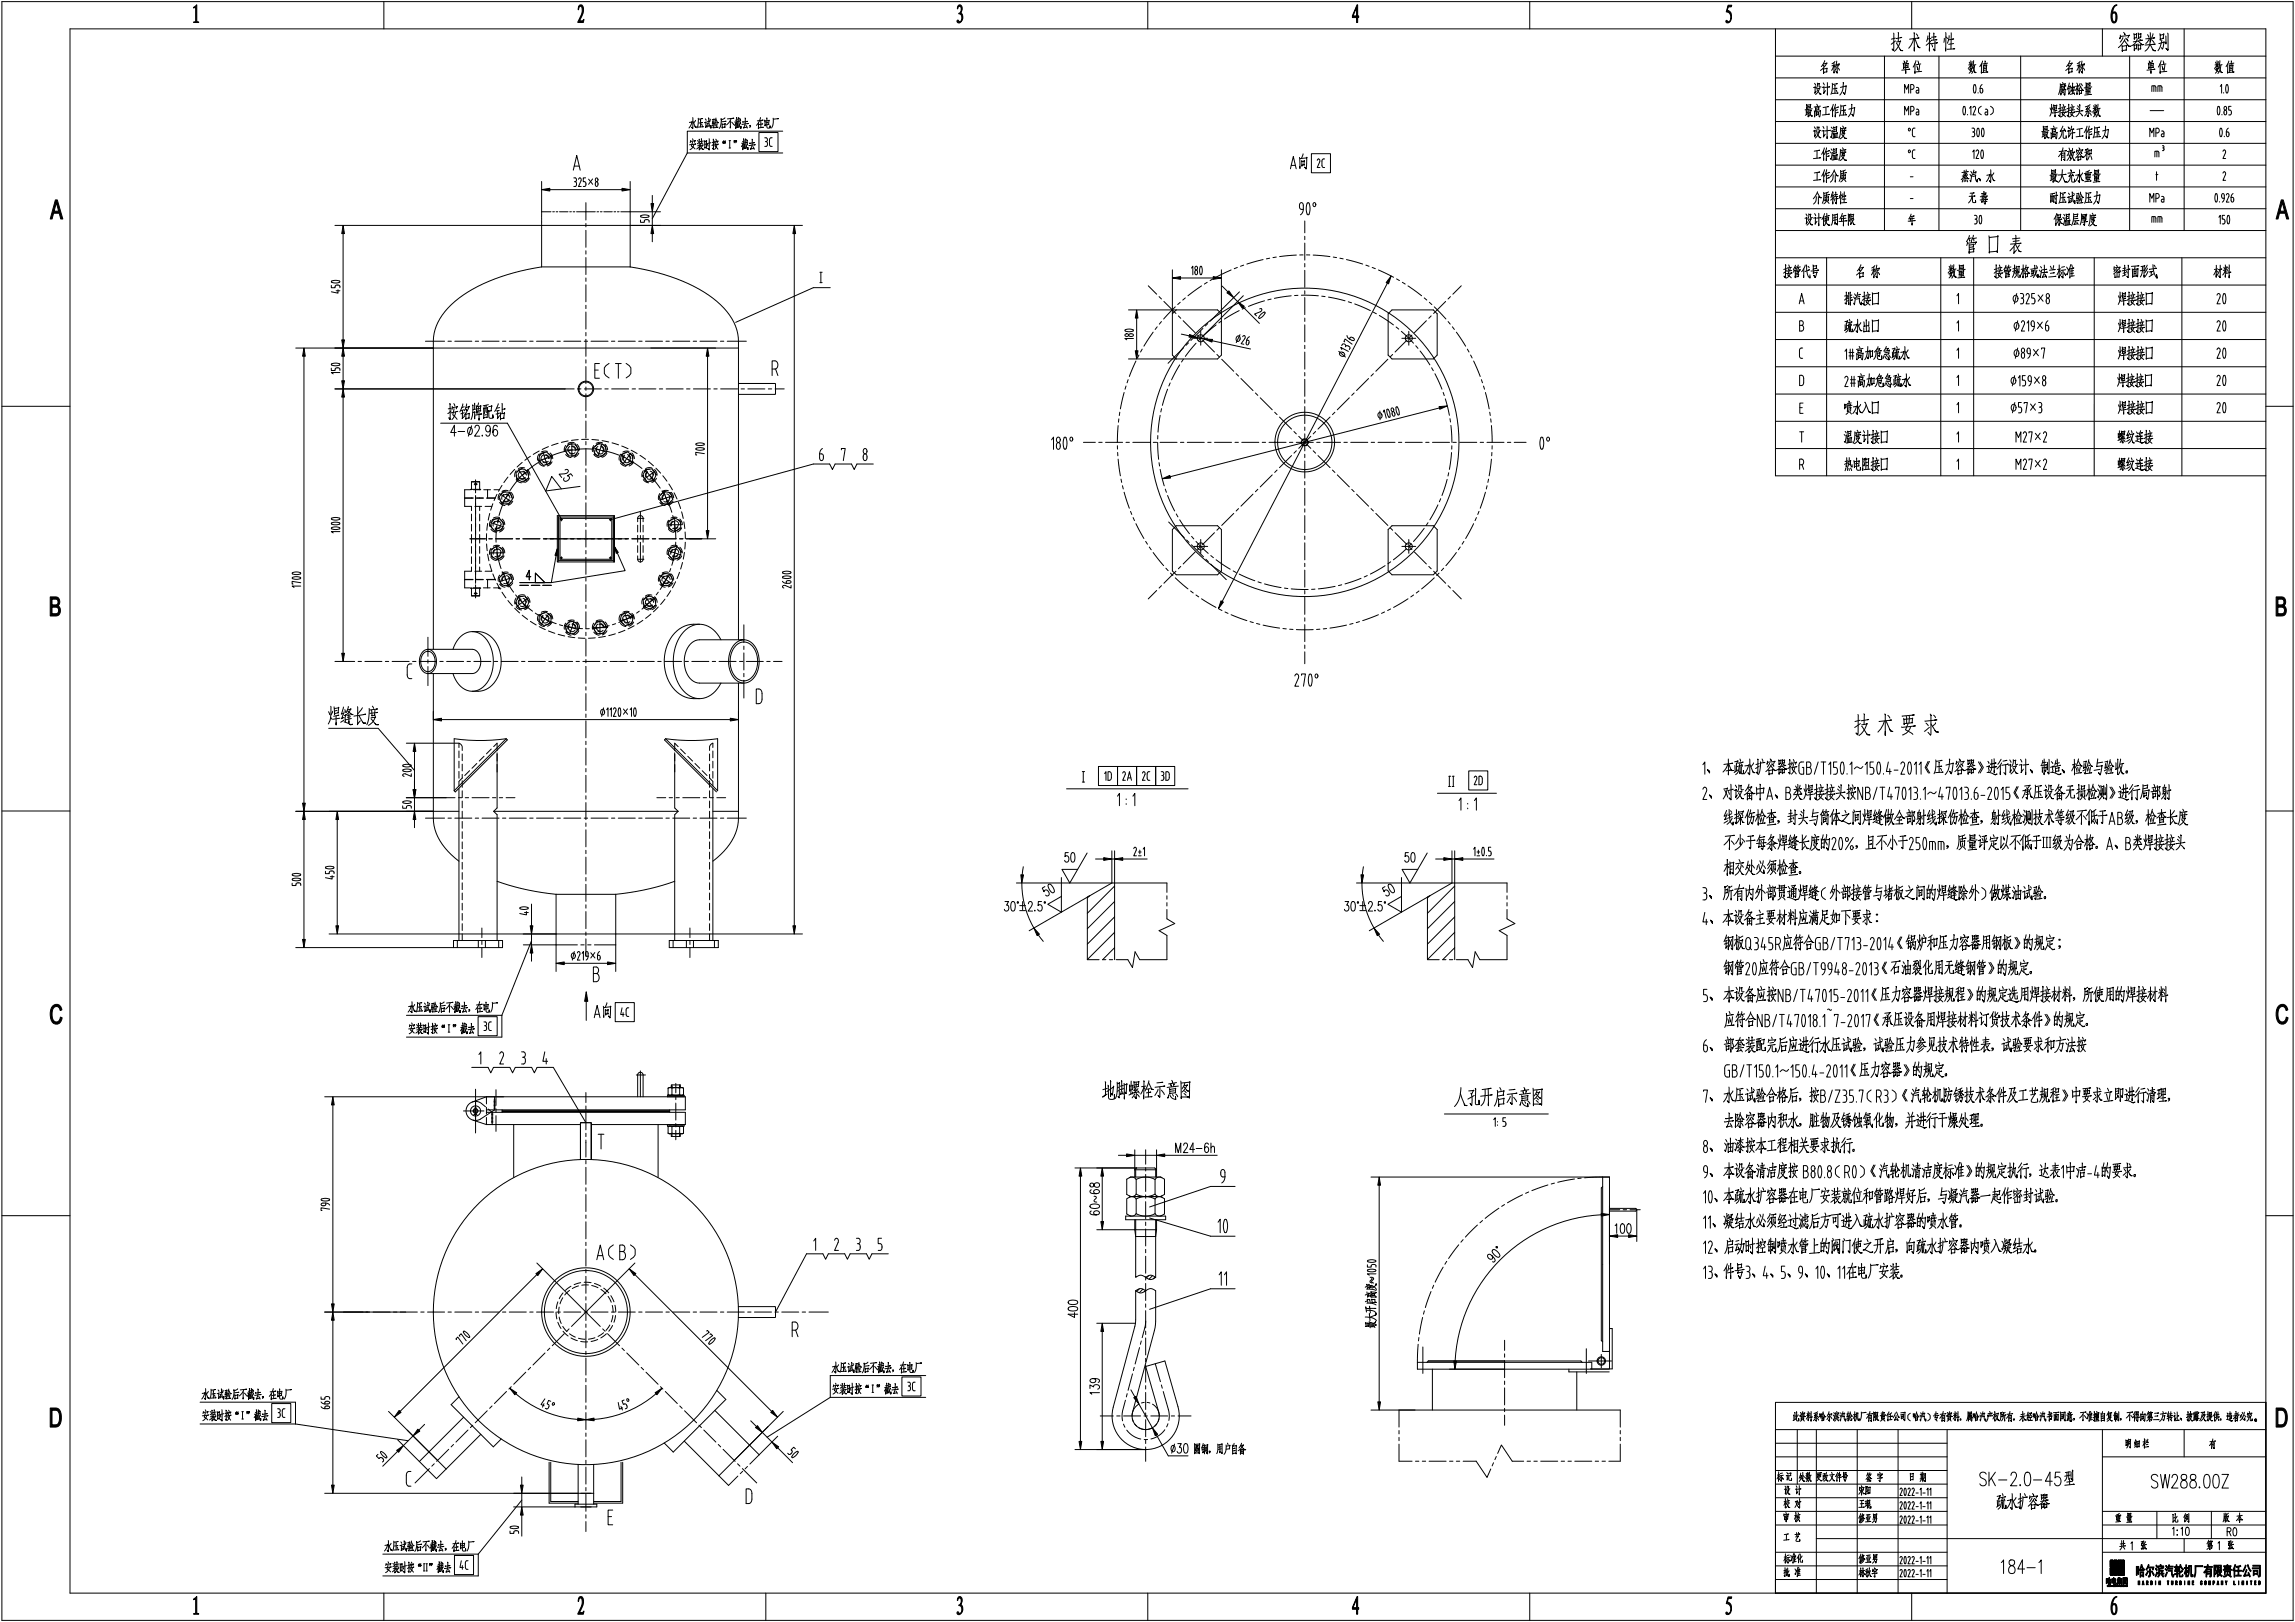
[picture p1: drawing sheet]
<svg xmlns="http://www.w3.org/2000/svg" width="840mm" height="594mm" viewBox="0 0 840 594" stroke-linecap="round" stroke-linejoin="round" font-family="sans-serif">
<g fill="none" stroke="#000" stroke-width=".37">
<path d="M.7 .6h838.9v592.5h-838.9zM25.6 10.6h804v572.6h-804zM140.5 .6v10M280.4 .6v10M420.3 .6v10M560.1 .6v10M650.1 10.6v163.6h179.5M693.4 12.1l-.1 6.4-.5-.6 .5 .5M693.9 13.9l-1.4 .4M694 15l-1.5 1.2M694.4 15.4l1.5-.3v-.2l-1.1 2.5-1.2 1.4M694.4 15.8l1.5 2.7h.8l-.7-.1-.3-.3"/>
<path d="M695 11.9v3.3M695.9 13.8l.4-.1-2 .4M700 .6v10M700.7 14.2l-1 2.5-.8 1M700.8 12l.1 6.7v-1.3M701.1 14.1l1.3 3.2 .6 .2-.6-.3-.2-.4M701.6 12.4l.6 .9M702.2 13.9h.5l-3.5 .4M705.9 13.1l-.5 2.1M706.4 12l.2 .3-.1 6.4v-1M706.9 15.2l-1.7 1.4M707 14.1l-1.3 .2"/>
<path d="M707.3 16.3l.3 .9M708 12.1l.1 2.5M708.5 15l-.1 3.6-.5-.7 .5 .5M708.5 13.5h.4l-1.7 .1M708.9 14.6h.3l-2.2 .1M709 15.8l.4-.1-2.6 .2M711.9 14l-.1 1.5M712.4 11.9v6.8v-1M712.5 13.5l.6 .6M713.7 13.1l-.6 2.7M714.4 12l-.1 5.9M714.9 14.3h.5l-1.9 .3"/>
<path d="M715.3 15.9l-1.8 .3M715.4 17.9h.4l-2.9 .1M769.8 10.6v9.9M776.4 12.8l-.2 1.4 .2-.6M776.4 13.3l3.2-.5-.5 1.1M776.9 16.6l.2 2.3-.1-.4 1.6-.2 .1-1.7-1.6 .3M777.3 13.8l-1 1.6M777.6 11.8l.5 .9-.2-.5M777.8 14.8l1.7 2.2 .7-.1h-.7l-.3-.3M778 14.3l-1.1 1.9-1.3 1.2M778.3 13.9l.9 1.2-.3-.6M781.3 12.2l.2 2.2v-.5l.9-.1-.1-1.5v.2l-.9 .2"/>
<path d="M781.3 16.3l.2 2.2v-.6l.9-.1v-1.6l-1 .4M782.6 14.2l-.8 1.6-1.3 .9M782.8 16.1l.1 2.3v-.4l1-.1v-1.5l-1 .2M782.9 12.1l.1 1.9v-.3l1-.1-.1-1.3-.9 .3M782.9 15.1l1.5 1.3 .5-.1-.9-.2M783.3 14.2l.5 .3M784 14.8l.5-.1-3.4 .6M786.3 12.7l.5 1M787 14.2l-1.3 1.7M787.2 15.6a3.9 3.9 0 0 1-1.8 3.1M787.3 12v3.4v-.8M787.4 16.4l1 2.1 .8 .1-1-.5"/>
<path d="M787.8 14.5l.9 1.2M788.3 12.3l-.5 1.7M788.4 16.3l.8-.1-3.8 .3M788.5 13.9h.5l-3.4 .3M790.5 15.9l2-.5-.7 2.6-.4-.6M790.9 12.3l.1 2.4-.1-.3 1.3-.4 .1-1.7v.3l-1.3 .3M791.5 14.7a6.8 6.8 0 0 1-1.4 3.8M793 13.2l.1 2.9-.1-.7M793.7 12.1l.2 .4-.1 5.9-.8-.7 .8 .6v-.3M799.7 10.6v73.8M650.1 28.5h179.5M650.1 20.5h179.5"/>
<path d="M650.1 36.5h179.5M661.5 38.2l.1 1.6-.1-.2 1.5-.2v-1.2l-1.4 .3M662.6 38.9l-.8 .1M663.6 39.8l-2.7 .4M664 32l.7-.1-.2 2.2 .5-.7M664.4 30.5l.4 .7M664.8 39.4v1.1v-.2l1.2-.2v-.8l-1.2 .3M665.2 38.1l.3 .6M665.3 32.8l1 1.6 .5 .1-.6-.3M665.3 32.5l1.1-.2-1.6 2.3M665.4 30.4v1l-.4 1M665.5 30.7l.7-.2a.78 .78 0 0 0-.3 .8 .78 .78 0 0 0 .7 .5l.1-.1"/>
<path d="M666.5 38.9l-2.3 .3M667.2 32l.7-.2-.2 2.4 .7-1M667.5 23.7l.3 .6-.1-.3M667.6 30.3l.4 .8M667.6 25.1l.1 1.8v-.4l1.3-.2v-1.4l-1.3 .4M667.8 23.3l1.2-.2-2.4 2.7M668.1 22.2l-1.2 2.2M668.5 39.3l.1 2.7M669.1 30.2v4.6v-.7M669.3 39.1l.2-.1-2 .4M669.6 31.8h.4l-1.7 .2M670.9 30.5a7.7 7.7 0 0 1-.5 4"/>
<path d="M671 39.2v3.5v-.6M671.2 38.2l-1 2.3M671.5 23v3.8v-.5M671.5 24l-.8 1.8M671.5 24.2l.4 .5M671.8 31.1l.1 3M671.9 22.5l-1.1 .8M671.9 39.6l.1 3.2v-.7M672 23.8l-1.2 .3M672.1 38.1l-.9 2.5M672.3 33l.3 .6M672.3 23.7l1.2-.3-.3 .8"/>
<path d="M672.4 24.7l-.6 1.3M672.4 32.3h.3l-1.5 .2M672.4 30.7l.4-.1-1.8 .3M672.5 22.3l-.4 2.1M672.6 23.9l.1 2.9-.4-.6 .4 .5M672.8 34.1h.2l-2.2 .1M672.9 39.3l.3-.1-1.5 .4M673 24.8l.5 .9M673.9 32l2.1-.6-.6 3.2-.4-.8 .4 .7M674 38.4a7.6 7.6 0 0 1-.5 4.1M674.8 30.2l.2 .1a5.7 5.7 0 0 1-1.4 4.5M674.9 39.1l.1 3"/>
<path d="M675.5 38.7l.4-.1-1.8 .3M677 40l2.2-.6-.7 3.1-.4-.7 .5 .6M678 38.2l.1 .1a5.7 5.7 0 0 1-1.3 4.5M690 20.5v63.9M696.8 23.1l.2 2-.1-.3 1.8-.2h-.2l.3-1.4-1.8 .3M697.1 22.3l.4 .9-.1-.5M697.4 34.1v-3.2l.7 1.8 .8-1.8v3.2M697.8 23.4v3.5v-.9M698.2 22.2l.2 .2-.5 1M698.3 24l-1 .2M698.9 25.4l.4-.1-3 .4M699.6 32.7h.6a.93 .93 0 0 0 .6-.9 .93 .93 0 0 0-.6-.9h-.6v3.2"/>
<path d="M701.2 23.3v3.6v-.6M701.5 22.2l-1 2.4M701.7 40h.6l.3 .6v1.5l-.8-.1-.1-.8 .9-.2M701.7 32h.6l.3 .6v1.5l-.8-.1-.1-.8 .9-.2M701.9 24.1l.3 1.4-.1-.6M702.3 22.3l.2 .9v-.3M702.9 23.8l-.4 2.4M703.3 23.4l-1.7 .3M703.6 26.1l-2.1 .2M709.9 20.5v63.9M719 39l.2-.1a2.71 2.71 0 0 1 0 3.2 2.97 2.97 0 0 1-.2-3.1zM720.9 25.4l1.1-.3v-.3l-.5 1.5-.5 .5"/>
<path d="M721 22.7l.3 .7M721.2 39.6l.5-.7v3.2M721.6 24.8l-.3 1 .8 .4M721.6 22.3v2.3v-.5M721.6 23.7l-.9 1.4M721.6 23.8l.5 .4M722.1 22.5l-.2 1.1M722.3 23.5l-1.4 .3M722.4 39.4l.5-.5 .4 .3 .1 .5-1 2.4h1M722.4 24.4l.8 2.2 .4-.1-.6-.2M722.6 22.2l-.4 2.6M722.9 31l.1-.1a2.73 2.73 0 0 1 0 3.2 2.95 2.95 0 0 1-.1-3.1z"/>
<path d="M723 23.9a4.4 4.4 0 0 1-1.1 3M723.5 23.7l-1 .2M724.3 33.9v.2M725 32.3a.89 .89 0 0 1 1 .7 .89 .89 0 0 1-.6 1.1l-.3-.4zM725.4 38.9l-1 1v1.1l1 1M725.5 23.4v3.4v-.7M725.8 30.9l-.6 .6-.2 .8M725.9 22.3l-1 2.1M726.2 23.8v2.7M726.2 24l1.3-.1-.2 2.5M726.8 22.3v1.6M726.9 40h.6l.3 .6v1.5l-.8-.1-.1-.8 .9-.2"/>
<path d="M727 25.7l-.7 .1M727.1 24.5l-.8 .1M727.1 25l-.8 .2M727.5 26.4h-.1M727.6 26.4h.3l-2.1 .1M727.8 23.1l-1.8 .3M728.8 38.9l1 1v1.1l-1 1M739.9 20.5v63.9M750.6 39.5l.3 .8M751.1 38.2v2.9l-.6 1.4M751.6 39.4l-.4 .9M752 38.3l.1 1.9v-.2l1-.2v-1.4l-1.1 .3"/>
<path d="M752.7 39.2l-.6 .2M754.3 38.1l-.1 4.6-.4-.6 .4 .6M754.4 30.6l-.1 2-.6 2M754.6 32.6v2.2v-.5M754.6 32.9l1.7-.2-.3 2.1-.3-.4 .3 .4M754.7 39.6l-1 .2M754.9 31.5v1M755 31.1l-.5 1M755.2 39.5l.2 .6M755.2 30.2l.3 .5M755.3 33.7l.5 .4M755.3 31.6l.1 .5"/>
<path d="M755.3 32.4l-.5 1.2M755.4 33.4l-.6 .9M755.4 33l.4 .4M755.4 38.2l.2 .7M755.9 31v1.4l-.3-.3M755.9 39.2l-.2 1.1M756 30.8l.3-.1-1.9 .3M756.2 31.4h.3l-1.4 .2M756.3 39.1l-1.4 .2M757.2 23.7l.4 .6-.1-.3M757.3 31.7l.7-.3-.1 .8M757.4 25.1l.1 1.8v-.4l1.3-.2-.1-1.4-1.2 .4"/>
<path d="M757.4 38.1v4.6l-.5-.6 .5 .6M757.5 32.3l-.1 2.2 .7-1M757.5 23.3l1.3-.2-2.4 2.7M757.7 30.4l-.9 2.5M757.8 39.6l-1 .2M757.9 22.2l-1.3 2.2M758.3 31.8l.1 1.6-.1-.2 1.2-.2v-1.3l-1.2 .3M758.3 39.5l.2 .6M758.5 38.2l.3 .7M758.8 30.4v3.9M759.1 39.2l-.2 1.1M759.2 33.5l.4 1.2"/>
<path d="M759.5 34.1l-1.5 .4M759.5 39.1l-1.5 .2M760 31.6l.9-.2-1.1 1.7M760.4 30.4l.3 .6M760.5 39.6l.5 .6M760.5 32.1v2.5v-.6M760.7 38.7l.5 .6M760.9 32.2l-.4 .5 .4 .3M761.3 23v3.8v-.5M761.3 24l-.9 1.8M761.3 32.9l.1 1.7v-.3l.8-.2v-1l-.8 .1M761.3 24.2l.4 .5"/>
<path d="M761.4 38.3l-.1 3-1.2 1.4M761.6 30.6l-.5 1.1M761.6 22.5l-1 .8M761.7 23.8l-1.2 .3M761.8 31.7l.7 1.3 .4 .1-.5-.3M761.8 31.5l-.9 1.9M762 30.6l.5 .8M762.1 23.7l1.2-.3-.4 .8M762.1 24.7l-.6 1.3M762.3 22.3l-.4 2.1M762.4 23.9v2.9l-.4-.6 .4 .5M762.7 24.8l.6 .9"/>
<path d="M763.7 32.4l.1 1.3 1.5-.2v-1.2l-1.5 .3M763.8 30.3l.1 1.5-.1-.2 1.5-.2v-1.1l-1.4 .3M764.5 32.5v2.2M764.6 38.9l-.8 1.2 1-.3M764.9 30.9l-1 .2M765 33l-.9 .1M765.2 39.1l-1.5 1.9 1.6-.4M765.3 38.3l-1.8 .8M765.3 34.6h.4l-2.4 .2M765.4 34l-1.7 .1M765.9 31.8l-2.8 .4M766.6 38.7l.2 .7"/>
<path d="M767.1 38.2l.1 2.3v-.5M767.6 38.5l-.2 1M767.8 39.4l-1.4 .3M768.2 38.1l-.5 2.7M768.5 39.8a4.4 4.4 0 0 1-1.1 3M769 39.6l-1 .2M779.8 20.5v63.9M786.6 23.1l.2 2-.1-.3 1.8-.2h-.2l.2-1.4-1.7 .3M786.9 22.3l.4 .9-.1-.5M787.5 23.4l.1 3.5v-.9M787.9 33.5v-2.1l1.4 .2 .1 1.9M788 22.2l.1 .2-.4 1"/>
<path d="M788.1 24l-1.1 .2M788.6 31.4v2.1M788.7 25.4l.4-.1-3 .4M790.1 33.5v-2.1l1.4 .2 .1 1.9M790.9 31.4v2.1M790.9 23.3v3.6v-.6M791.3 22.2l-1 2.4M791.6 24.1l.4 1.4-.1-.6M792 22.3l.3 .9-.1-.3M792.6 23.8l-.3 2.4M793.1 23.4l-1.7 .3M793.4 26.1l-2.1 .2"/>
<path d="M811 25.4l1.2-.3v-.3l-.5 1.5-.5 .5M811.2 22.7l.3 .7M811.7 24.8l-.3 1 .9 .4M811.7 22.3l.1 2.3v-.5M811.8 23.7l-1 1.4M811.8 23.8l.5 .4M812.2 39l.1-.1a2.71 2.71 0 0 1 0 3.2 2.95 2.95 0 0 1-.1-3.1zM812.3 22.5l-.2 1.1M812.4 23.5l-1.4 .3M812.6 24.4l.7 2.2 .4-.1-.5-.2M812.8 22.2l-.4 2.6M812.9 31.6l.5-.7v3.2"/>
<path d="M813.2 23.9a4.4 4.4 0 0 1-1.1 3M813.6 23.7l-.9 .2M814.2 33.9v.2M814.5 39.1a.59 .59 0 0 1 .8 .5 .59 .59 0 0 1-.8 .6l-.2-.6zM815.3 31l.1-.1a2.71 2.71 0 0 1 0 3.2 2.95 2.95 0 0 1-.1-3.1zM815.7 23.4v3.4v-.7M816.1 22.3l-1 2.1M816.3 23.8l.1 2.7M816.4 24l1.2-.1-.2 2.5M816.9 38.9h-.9v1.4a.88 .88 0 0 1 1 .9 .88 .88 0 0 1-1 .9M817 22.3l-.1 1.6M817.2 25.7l-.8 .1"/>
<path d="M817.2 24.5l-.8 .1M817.2 25l-.8 .2M817.7 26.4h-.1M817.8 26.4h.2l-2 .1M817.9 23.1l-1.8 .3M251.7 56l-12.9 24M251.7 56h34.9M252.4 44.8l1.1-.2-1.2 2.3M252.8 51.8l1.8-.4-.3 .7M252.9 51.4l-.2 .8M253.6 50.8l.1 .5M253.6 51.9l-.4 1.6 1.3 1"/>
<path d="M253.7 43l-.1 4.1-.4-.5 .4 .4M253.7 44.4l.4 .9a1.07 1.07 0 0 0 .9 1.2l-.4-.1M254.1 52.8l-.5 1.1-.9 .9M254.4 46.1l.2 .4M254.5 52.8l.3-.1-2.3 .3M254.7 44l-.7 1M255.3 51.5l.4 .2M255.6 43.3v2.1l-.4 1.4M256 50.9v2M256 52.1l-.7 .5M256.1 53.8l-.1 1.1 .6-.6M256.4 52.7l.1 .2"/>
<path d="M256.4 53.2l-1.3 1.3M256.4 53.3l.8 1.3 .5 .1-.6-.2M256.5 43.8v2.7M256.8 50.8v1.7M256.9 45.4l.2 .6M257 44.9h.2l-1.3 .1M257 43.5l.3-.1-1.6 .3M257.1 53.5l-.4 .4M257.3 53.1h.2l-2.1 .3M257.3 46.4h.2l-1.9 .1M257.4 52.4l-1 .2M257.5 51.6l-1.3 .2"/>
<path d="M257.9 44.9l.7-.2-.3 2 .6-.8M258 51.5l.1 2.8-.1-.3 .5-.1 .2 .4 .1-2.7-.8 .1M258.3 43.5l.3 .5M258.5 52.8h-.4M259.1 52.8l.1 .7M259.2 45.3v1M259.4 43.2l.1 .1a5 5 0 0 0 .8 3.6v-1v.9M259.4 45.1l-.5 .2M259.5 46l-.7 .5M259.6 50.8l.1 4.1-.5-.6 .5 .5M259.8 44.3h.3l-1.2 .3M259.9 43.6l.3 .3"/>
<path d="M260.3 52.2l-1.4 .4M260.8 43.8l.7-.2-.3 1.6M260.9 44.2l-.1 1.2 .7-.2-.3 1.7-.2-.4M261.1 50.9l.1 3.8-.3-.5 .3 .4M261.2 45.8l-.6 .3M261.5 52.7l-.8 .5M261.5 52l-.7 .2M261.7 51.6l-.1 .7M261.7 45.4l.2 .7M261.8 51.9l1.1-.3-.3 .6M262 45.2l.2 .7M262.1 50.9l.2 .6"/>
<path d="M262.1 52.1l-.3 1.5 1 1M262.1 43.6l.7 1.3h.3h-.3M262.2 43.2l-.6 1.9M262.4 44.7l-.5 .2M262.5 52.9l-.9 1.8M262.6 45.2l-.3 1.5M262.7 46.6h.2l-1.4 .1M262.8 52.8h.2l-1.5 .3M264.3 45.2l.1 1.7v-.3h1.1v-1.4l.1 .2-1.2 .2M264.8 51.9v.5M264.9 51.9v.5M265 51.9h-.3v.5"/>
<path d="M265 51.5l-.4 .6 .4 .3v-.5v.5M265.3 51.9v.5zM265.3 52.4h.2M265.4 51.9v.5M265.4 43.1l-1.3 .8-.1-.5v2l-.7 1.6M265.5 51.9v.5zM265.6 51.5l-.3 .4h.2M265.7 44.4l-1.5 .2M266.9 51.5h.6M266.9 54.2h.6M267.2 51.5v2.7M267.4 44.2v2.7v-.5"/>
<path d="M267.6 43.5l-.6 1.3-1 .9M267.9 44.7l.7 1M268.4 43.3h.3l-2.4 .2M268.9 51.4l.1 .5-.2-.1zM268.9 51.4v.5M269 51.4l.1 .4-.3 .5M269.4 45.3v1.7v-.4M269.5 51.4v.5M269.5 44.7l-.6 1.2M269.5 51.9v-.5l.2 .4-.3 .5M269.7 43l.2 .2-.1 1.3M269.9 44.7v.3"/>
<path d="M269.9 45.2v1.4M270.2 46.6l.2-.1-.9 .2M270.2 43.8l-.9 .2M270.3 45.5l-.7 .3M270.3 46l-.7 .2M270.3 45l-.7 .2M270.4 43l.3 2.8 .5 1.2 .1-.8-.1 .7M270.8 43.4l.3 .5-.1-.3M271 44.3l.2-.1-2.2 .5M271.1 44.8l-.7 1.4M271.9 53l.1 1.8v-.4M272.1 52.5l-.6 1.2"/>
<path d="M272.2 50.8l.2 .2-.1 1.2M272.4 52.4l.1 .4M272.5 53v1.4M272.7 45.5l-.5 1.3 1.3-.3M272.8 54.3h.2l-1 .2M272.8 51.6l-.9 .2M272.8 43.2l.1 2.2M272.8 53.3l-.7 .2M272.8 53.8l-.7 .2M272.9 52.8l-.8 .2M272.9 50.8l.3 2.7 .6 1.3 .1-.9-.1 .8M273.2 45.9l.4 1"/>
<path d="M273.3 44.5l.4-.1-1.7 .2M273.4 51.1l.2 .5v-.2M273.5 52h.3l-2.2 .4M273.6 52.6l-.6 1.4M273.7 45.3l.3-.1-2.4 .3M274.8 46.2h-.3v-.3h.3v.5l-.3 .2M275.3 53.3l-.6 1.3 1.3-.3M275.3 50.9l.1 2.2M275.7 53.7l.4 1M275.8 52.3l.5-.1-1.8 .2M276.2 53h.4l-2.4 .2M277.7 45v2.1v-.6"/>
<path d="M277.9 48.5h7v7h-7zM278.4 43l-.4 1.4-1 1.5M278.5 44.4l.1 2.3M279.1 44h.3l-2.1 .2M279.1 45.4h.2l-1.3 .2M279.2 46.6h.3l-1.6 .2M280 43.9l.1 2.2v-.3l1.5-.2v-1.6l-1.6 .3M280 50.4l.9 .3v.9l-.4 .2M280.3 51.8h.2M280.5 51.8a.92 .92 0 0 1 .5 1.1 .92 .92 0 0 1-1 .7M280.7 43.2l.1 3.3 .3 .4 .9-.1-.1-.8 .1 .8M281.2 44.8l-.8 .1"/>
<path d="M282.7 50.4l-.6 .1-.4 .7 .1 1.9 .3 .4 .6 .1M283.1 43.3v1.7l-.6 1.9M285 43.4l-1.8 .2M286.6 48h-34.9v8M475.8 57.6l.2 4.1-.1-.8M475.9 58.1l2.7-.4-.1-.1-.3 4.3-.5-.7 .5 .5M476.6 58.8l.1 2v-.4h1l-.3-.1 .1-1.5 .2 .1-1 .2M477.1 56.3l-.6 1.7M480.2 56.3h7v6.9h-7zM482.3 58.7l.5-.5 .4 .2 .1 .6-1 2.3h1M485 58.2h-.6l-.4 .8 .1 1.8 .3 .5h.6M650.1 52.5h179.5"/>
<path d="M650.1 44.5h179.5M661.4 40.1v1.9M661.8 40.7h-.4M661.9 41.2l-.5 .1M662.1 40.1v2.7v-.5M662.3 40.6l.9-.2-.9 2.3M662.4 41.4l-1.4 .8M662.5 41l.7 1.5h.5l-.7-.4M663.9 48l.7-.2-.3 2.3 .6-.8M664.3 40.5l.2 2.3-.1-.3M664.3 46.4l.4 .8M664.4 40.9l2.2-.4-.3 2.3-.4-.4"/>
<path d="M664.9 41.2l.1 1.1v-.2l.9-.2v-.8l-.9 .3M665.2 48.8l1 1.6h.5l-.6-.2M665.2 48.4l1.1-.2-1.6 2.3M665.3 55.3v2.6M665.3 46.4v1l-.4 .9M665.4 46.6l.6-.1a.78 .78 0 0 0-.2 .8 .78 .78 0 0 0 .7 .5l.1-.1M666 55h.3l-2 .3M666.3 57.8h.3l-2.6 .3M667.1 47.9l.7-.1-.2 2.4 .7-1.1M667.5 46.3l.3 .8M667.7 55.2v3.5v-.7M668 54.1l-1 2.4"/>
<path d="M668.7 55.6v3.2v-.7M668.8 54.1l-.9 2.4M669 46.2v4.5v-.6M669.5 47.8h.4l-1.7 .1M669.5 41.8h.4l-2.7 .3M669.6 57.1h.2l-.9 .2M669.6 55.2l.3-.1-1.4 .4M669.6 56.1l-.8 .3M670.1 55.6l.4 .5M670.2 47.6l.4 .5M670.5 54.5l.3 .6M670.5 46.5l.4 .6"/>
<path d="M671 55.7l-.5 2.7-.3-.4M671 47.8l-.5 2.6-.3-.4M671.3 54.4l.2 2-.1-.2 1-.2 .1-1.6-1.1 .3M671.4 46.4l.1 2v-.2l1-.2 .1-1.5-1.1 .2M671.6 57.1l.1 1.3M671.7 49.1v1.3M672.1 57v1.4M672.1 55.2l-.6 .2M672.2 49l-.1 1.4M672.2 47.2l-.7 .2M672.5 58.3l.3-1.6-1.6 .3-.1-.3 .1 1.8M672.5 50.3l.3-1.6-1.6 .3v-.3l.1 1.8"/>
<path d="M672.8 41.2l.3-.1-1 .3M672.9 40.2l-.8 .2M673 58.2l-2.2 .4M673.1 50.2l-2.2 .4M673.9 54.7l-.1 2.4-.5 1.6M673.9 46.7l-.1 2.4-.5 1.6M674.3 57.2l1.2 1.5h.6l-.8-.3M674.3 57l1.1-.2-.6 1.1-1.1 .9M674.4 49.2l1.2 1.5h.6l-.8-.3M674.4 49l1.1-.2-.7 1.1-1.1 .9M674.6 54.1l.3 .6M674.7 46.1l.3 .6"/>
<path d="M675.2 55l.1 1.3-.7 .2-.2-1.4M675.3 47l.1 1.3-.8 .3-.1-1.4M675.4 40.9l.3 .6M675.5 40.3h.3l-1.5 .2M675.6 54.8h.3l-2 .3M675.7 46.9l.3-.1-2 .3M675.7 55.7h.2l-1.9 .2M675.8 47.7h.2l-1.9 .2M675.9 42h.3l-2.3 .2M697.4 42.1v-3.2l.7 1.8 .8-1.8v3.2M699.6 40.7h.6a.93 .93 0 0 0 .6-.9 .93 .93 0 0 0-.6-.9h-.6v3.2M701.2 54.9h-.6l-.4 .8 .1 1.8 .3 .5h.6"/>
<path d="M701.2 46.9l-.6 .1-.4 .7 .1 1.9 .3 .4h.6M720.4 41.9v.2M722 46.9l.9 .3v.8l-.4 .3M722.3 55.6l.5-.7v3.1M722.3 48.3h.2M722.5 48.3a.92 .92 0 0 1 .5 1.1 .92 .92 0 0 1-1 .6M723.5 55.4l.5-.5 .4 .2 .1 .6-1 2.3h1M724.1 46.9h.2a2.73 2.73 0 0 1 0 3.1 2.96 2.96 0 0 1-.2-3.1zM725.6 54.9h.2a2.73 2.73 0 0 1 0 3.1 2.97 2.97 0 0 1-.2-3.1zM725.9 46.9h.1a2.73 2.73 0 0 1 0 3.1 2.97 2.97 0 0 1-.1-3.1zM748 48.1v1.8M748.1 46.2l.1 1.6-.1-.3 1.5-.2v-1.1l-1.4 .3"/>
<path d="M748.5 48.6l-.5 .1M748.5 49.2h-.4M748.7 48v2.8v-.5M749 48.6l.8-.2-.9 2.3M749 49.3l-1.3 .9M749.1 48.9l.7 1.6h.5l-.6-.4M749.3 46.9l-.9 .1M750.2 47.8l-2.6 .4M750.9 48.5l.2 2.3v-.3M751 48.9l2.3-.4-.4 2.3-.3-.5M751.1 40.9l.4 .5M751.4 47.4l.1 1.1-.1-.2 1.3-.2-.1-.8-1.1 .3"/>
<path d="M751.6 49.2v1.1v-.3l.9-.1v-.8l-.9 .3M751.9 46.1l.2 .6M752.5 40.5v2.3v-.6M752.8 40.4h.3l-1.2 .2M753.2 46.8l-2.3 .4M753.4 41.1l-1.7 .3M754.7 40.2l-1.1 .9M754.8 56v2.8v-.5M754.8 56.1l1.3-.1-.1 2.8-.4-.5 .4 .4M755 48v.3a3.3 3.3 0 0 1-1.2 2.5M755.3 46.2l-1 1.9 1.8-.5-.4-.5 .6 1-.2-.5M755.4 54.1a6 6 0 0 1-1.7 3.3"/>
<path d="M755.4 47.9l.2 2.7 1-.1-.1-.9M755.4 40.4l-.3 1.4 1.2 .9M755.8 57.5l-.9 .1M755.8 56.8l-.9 .1M756 41.1l-.8 1.3-.8 .4M756.3 55.2h.4l-2.8 .3M756.3 41h.3l-2 .3M756.5 40.2l-1.6 .2M756.5 49.9l.1 .6M756.9 48l.8-.2-.4 2.4 .8-1M757.2 46.5l.5 .7-.2-.4M757.4 56.6l.8 1.4-.1-.3"/>
<path d="M757.5 55.5l-.6 1.5M757.6 54.2l.2 .8M757.9 40.2l-1.2 .9M758 55.6l.3 .8M758.1 56.1l-.5 1.6-.8 1M758.2 55.3l.3-.1-1.5 .3M758.5 46.2l-.5 2M758.6 40.4l-.4 1.4 1.2 .9M758.6 56.5l.7 2.2h.5l-.6-.4M758.8 47.3v3.5v-.7M758.9 54.3l-.6 2.8M759.1 47.3l.3-.1-1.1 .2"/>
<path d="M759.1 41.1l-.8 1.3-.7 .4M759.1 55.8l-.2 1.5-1 1.5M759.4 55.7h.3l-1 .1M759.4 48.6l.4-.1-1.9 .3M759.5 41h.2l-2 .3M759.6 40.2l-1.6 .2M760.4 54.8l-.1 .9 .1-.4M760.4 55.1l2.2-.3-.4 .7M760.8 57.3l.1 1.5-.1-.3 1.1-.1v-1.2l-1 .3M761 55.4l-.6 1.1M761.2 54.1l.3 .6-.1-.3M761.4 56.1a2.12 2.12 0 0 0 1.6 1.4l-.7-.3"/>
<path d="M761.4 47.3l.1 2.6M761.5 41.3l1 1.1-.1-.2M761.5 55.8l-1.6 2M761.7 55.5l.6 .8-.2-.4M762.2 47.1l.2-.1-2 .3M762.3 40.5h.4l-2.7 .3M762.5 49.8h.3l-2.6 .3M763.9 47.2v3.5v-.7M764.1 55.7l-.9 1.7M764.1 56l.5 .5M764.2 46.2l-1.1 2.3M764.2 41.2l-.9 1.3"/>
<path d="M764.5 54.3l-1 .6 .6-.2v3.9v-.5M764.6 40.8v1.9l-.4-.5 .4 .4M764.7 55.5l-1.4 .3M764.8 54.7l.1 2v-.3l.8-.1 .1-1.4-.9 .2M764.9 47.6v3.2v-.7M765 40.2l.6 .8M765 46.1l-.9 2.5M765 41.3l.7 .9M765 57l-.7 1.6M765.5 57l.4 1.4M765.7 49.2l.3-.1-1 .2M765.8 47.2h.3l-1.4 .4"/>
<path d="M765.8 48.2l-.8 .2M766.4 41.4l1.1-.3 .1-.3-.5 1.4-.6 .6M766.9 46.4a7.6 7.6 0 0 1-.5 4.1M767.1 40.7l-.3 1.1 .9 .4M767.6 40.2l-.5-.5-.9 1.3M767.8 47.1l.1 3M768 40.3l.7 2.2h.4l-.5-.3M768.3 48.9l.3 .6M768.4 48.3h.3l-1.5 .2M768.4 46.6h.4l-1.8 .3M768.8 50h.3l-2.3 .2M769.9 47.9l2.2-.5-.7 3.1-.4-.8 .5 .7"/>
<path d="M770.9 46.2l.1 .1a5.7 5.7 0 0 1-1.3 4.4M787.2 50v-3.1l.7 1.7 .7-1.7v3.1M787.3 40.5h4.9M789 57.4v-2l1.4 .1 .1 1.9M789.4 48.6h.6a.93 .93 0 0 0 .6-.8 .93 .93 0 0 0-.6-.9h-.6v3.1M789.7 55.4v2M791.5 47.9l.6 .1 .2 .6v1.4h-.7l-.2-.8 .9-.2M791.8 53.3l.5 .2-.2 .6M791.9 54.1h.2M792.1 54.1a.53 .53 0 0 1 .2 .7 .53 .53 0 0 1-.5 .3M813.1 46.9h.1a2.71 2.71 0 0 1 0 3.1 2.98 2.98 0 0 1-.1-3.1zM813.6 41.9v.2"/>
<path d="M813.9 55.4l.5-.5 .4 .2 .1 .6-1 2.3h1M814.4 49.9v.1M814.5 40.5a.82 .82 0 0 1 .9 .6 .82 .82 0 0 1-.5 .9l-.5-.3zM815.2 48.3a.89 .89 0 0 1 1 .7 .89 .89 0 0 1-.6 1l-.4-.4zM815.9 46.9l-.5 .5-.2 .9M198.3 77.5h3.4M198.3 66.4v11.4M198.3 78v.1M198.3 78.2v.1M198.3 78.5v.6M198.3 79.2v.1M198.3 79.5v.1"/>
<path d="M198.3 79.7v.6M201.3 69.4h26.4M202.4 77.5h.6M203.6 77.5h.6M204.9 77.5h3.1M208.6 77.5h.6M209.9 77.5h.6M209.9 62.3l1.3-5.4 1.2 5.4M210.1 65.1l.9 .3 .1 .6-.5 .5M210.3 60.8h1.8M210.4 66.5h.2M210.6 66.5a.92 .92 0 0 1 .5 1.1 .92 .92 0 0 1-1 .7"/>
<path d="M211.1 77.5h6.9M211.8 65.6l.5-.5 .4 .2 .1 .6-1 2.4h1M214.4 65.1h-.8v1.4a.88 .88 0 0 1 1 .9 .88 .88 0 0 1-1 .9M214.5 74.2v6.4M215.5 65.6l1.5 1.9M217 65.5l-1.5 2M218.2 66.7a.82 .82 0 0 1 .9 .6 .82 .82 0 0 1-.5 .9l-.6-.3zM218.2 65.3a.59 .59 0 0 1 .8 .5 .59 .59 0 0 1-.8 .6l-.2-.6zM218.6 77.5h.6M219.8 77.5h.7M221.1 77.5h3.1M224.8 77.5h.6"/>
<path d="M226.1 77.5h.6M227.3 77.5h14.5M230.7 66.4v31.3M234.6 79a2.95 2.95 0 0 1 3.1 .2 2.72 2.72 0 0 1-3.2 0zM238.8 71.5v3M238.8 77.5v5M472.5 61.8l1-4.5 1.1 4.5M472.8 60.5h1.5M477.2 76.6a1.28 1.28 0 0 1-1.4-.9 1.28 1.28 0 0 1 .8-1.5l.4 .3a3.6 3.6 0 0 1-.9 4.1M478.8 74.2h.2a3.9 3.9 0 0 1 0 4.4 4.1 4.1 0 0 1-.2-4.4zM481 74.3a.66 .66 0 0 1 .8 .6 .66 .66 0 0 1-.8 .7l-.3-.5zM650.1 60.4h179.5"/>
<path d="M650.1 68.4h179.5M650.1 76.4h179.5M660.9 79.9l.7-.2-.3 2.3 .6-.8M661.3 78.3l.3 .8M662.3 78.3v1l-.4 .9M662.4 78.5l.6-.1a.78 .78 0 0 0-.2 .8 .78 .78 0 0 0 .6 .5l.2-.1M664 79.8l.8-.1-.2 2.4 .7-1.1M664.4 78.2l.4 .8M665.1 72a2.79 2.79 0 0 1-1.1 2.7M665.3 63.3v2.6M665.4 70.5l1 1.9h.5l-.7-.4M665.5 70.2l-1.6 2.6"/>
<path d="M665.8 72v2.7v-.6M665.9 78.1l.1 4.5v-.6M666 63h.3l-2 .3M666.3 65.8l.3-.1-2.6 .3M666.5 79.7h.3l-1.7 .1M667.7 79.4v3.1v-.7M667.7 63.2l.1 3.5v-.7M667.7 70.4l.1 .4a6.2 6.2 0 0 1-.6 3.6M668 62.1l-1 2.4M668 78.2l-.9 2.2M668.2 79.7l.1 1.1 1.3-.3-.1-1-1.2 .4M668.2 72l.1 1.6v-.4"/>
<path d="M668.3 72.3l1.2-.3-.1 1.6v-.5M668.7 63.6l.1 3.2v-.8M668.8 62.1l-.8 2.4M668.8 70.6l-.1 1.6M668.8 72.6a2 2 0 0 1-1 2M668.9 73.7l.8 .8M668.9 78.1a5.5 5.5 0 0 1-1 4.5M669.5 70.2l-1.7 .6M669.5 79l.3-.1-1.6 .4M669.6 71.3l.3-.1-1.9 .3M669.6 65.1l.2-.1-.9 .3M669.7 63.2l.2-.1-1.4 .4"/>
<path d="M669.7 64.1l-.8 .3M670.7 71l-.3 1.3M671 78.4v2.4l-.4 1.6M671 70.2l.1 4.5v-.7M671.1 78.8l1.7-.5v4.1l-.4-.6 .4 .4M671.2 64a2.8 2.8 0 0 1-1 2.7M671.4 72.3l-1.1 .9M671.5 71.6l-.9 .1M671.6 62.5l1 1.8 .5 .1-.7-.4M671.7 62.2l-1.6 2.5M671.7 73.1l.1 .6M671.9 78.7v3.4v-.7"/>
<path d="M672 63.9v2.8v-.6M672.1 70.3l.1 1.7M672.4 72.2v2.4l-.4-.4 .4 .3M672.4 79.5l-1.1 .3M672.5 71.2h.2l-1.1 .1M672.7 71.9h.2l-1.4 .1M672.8 72.7h.3l-1.8 .1M673.6 71.5l-.1 1M673.9 62.4l.1 .4a6.2 6.2 0 0 1-.6 3.6M673.9 70.1v4.6v-.7M674 71.2l.4 .4M674.4 63.9v1.7v-.4"/>
<path d="M674.4 64.3l1.2-.4-.1 1.7 .1-.5M674.6 78.1l-1 2M674.8 70.9l-.4 1.9M675 79.1v3.6v-.7M675 62.6l-.1 1.6M675 64.6a2.01 2.01 0 0 1-1 2M675 65.6l.9 .9M675.3 70.2l-.1 4M675.6 79l.3-.1-1.5 .3M675.6 71.8l.3-.1-1.3 .2M675.7 62.2l-1.7 .6M675.8 63.2h.3l-1.9 .3"/>
<path d="M675.9 72.8l-1.2 .2M675.9 74.1h.3l-2 .1M675.9 79.9l-1.7 .2-.1-.3 .2 1.2M676.7 78.3l.1 4.2v-.7M676.8 78.7l.7-.1-.3 .8v1.5l-.2-.3 .2 .3M677.7 78.3l-.1 3.9 .5-.7M677.7 78.6l1.1-.1-.2 1.5-.8 .2M678.3 79.3h-.6M699.5 72.7h1M699.5 64.7h1M699.7 78.4l-.8 1.8M700.1 79.2v3.2v-.6"/>
<path d="M700.6 79.1h.3l-1.3 .2M700.9 79.9l-1.5 .2v-.3l.1 1.1M718.5 64.5l.8-.2-1.2 1.4M718.6 65.9l-.1 .7M718.9 63.8l1.3-.3-.7 .5v1.3l-.2-.3M719.2 65.9v.6M719.2 62.3v1.1M719.7 65.8l.1 .6M719.8 64.3l.7 1.1h.5l-.7-.2M719.9 62.2l-.2 1.2M720.1 65.3l-1.3 .3M720.2 65.8l.2 .8"/>
<path d="M720.4 63.9l-.5 .6M720.4 62.8h.3l-2.3 .4M721.3 63.8l.3 .7M721.6 62.8l.4 .6M722 64.1l-.4 2.5-.3-.6M722.1 70.8a4.4 4.4 0 0 1-1.3 3.5M722.2 71.9v1.5a.7 .7 0 0 0 .4 .8 .7 .7 0 0 0 .8-.1l-.1-.8 .1 .8M722.3 64.6l1.1-.4v1.7l.6 .7v-1v.9M722.6 70.6h.3l-1.5 .1M722.7 62.2l-.6 2M722.9 71.8h.3l-2.2 .1M722.9 78.8l.9 .3 .1 .6-.5 .5"/>
<path d="M723.3 63l.4-.1-1.2 .3M723.5 63.6l-1 .3M724.5 65.3l.6 .4v.5l-.6-.9 .6 .6M725 78.9l.1-.1a2.72 2.72 0 0 1 0 3.2 2.96 2.96 0 0 1-.1-3.1zM725.8 72.3l-.2 1.8 1.9-.4-.3 .1M725.8 72.5l1.4-.2-.4 2.4-.3-.4 .3 .4M726.3 73.3l.2 .4M726.3 72.6l.2 .3M726.4 70.1v1.8M726.8 71.3l.3-.1-1.4 .2M727 70.7h.3l-1.8 .2M727.4 73h.3l-2.7 .2"/>
<path d="M727.5 71.8h.2l-2.6 .2M727.5 64.2l1.1-.3-1.3 2.6M728.9 62.1v4.6l-.5-.5 .5 .4M728.9 63.7l1.1 2.4h.5l-.5-.1M729.7 65.7l.3 .3M730 63.3l-.8 1.1M750.8 71.5l.1 2.6v-.7M750.9 71.9l1.3-.2-.3 2.3-.1-.4 .1 .3M751 64.1l.1 1.8M751.1 62.1l.2 1.6-.1-.2 1.4-.2v-1.2l-1.4 .4M751.4 71l-.1 2.7M751.5 64.6h-.4"/>
<path d="M751.5 65.1l-.4 .1M751.7 71.8l-.1 2M751.7 64v2.7l.1-.4M752 64.5l.9-.2-1 2.3M752.1 65.3l-1.4 .9M752.1 70.8h.2l-1.6 .2M752.2 64.9l.7 1.5h.4l-.6-.3M752.3 62.8l-.8 .2M752.3 72.3l.3 .6M752.8 79.1v3.5v-.7M752.8 70.3v4.3l-.4-.7 .4 .6M753.1 78.1l-1 2.2"/>
<path d="M753.2 71.6l.2-.1-1.1 .2M753.2 63.8l-2.6 .4M753.4 78.4l.2 1.6-.1-.3 .9-.1 .1-1.2v.2l-1 .2M754 79.6l-.1 3v-.7M754.4 70.4a7.7 7.7 0 0 1-.5 4M755 64.1l1.1 2.5h.7l-.7-.1-.2-.3M755.1 62.1a5.1 5.1 0 0 1-1.6 4.7M755.3 79.6l.4 .4M755.3 71l.1 3M755.6 78.5l.4 .5M755.8 72.9l.3 .6M755.9 72.2h.3l-1.5 .2"/>
<path d="M755.9 70.6l.4-.1-1.8 .3M756.1 63.9l.4-.1-2.9 .3M756.1 79.7l-.5 2.6-.2-.3M756.3 74h.2l-2.2 .1M756.5 78.3l.1 2v-.2l1-.2 .1-1.5-1.1 .2M756.9 72.3l.8-.3-.2 2.3 .6-.9M757.3 79.2l-.6 .1M757.4 70.7l.3 .6M758 64.7a2.38 2.38 0 0 1-1.1 2.1M758.2 62.1l.2 .7-.1-.5M758.3 63.4l-.8 1.2 1.5-.4-.3-.5 .5 .8-.1-.3M758.4 72.7v1.1"/>
<path d="M758.5 64.5v1.5a.59 .59 0 0 0 .4 .7 .59 .59 0 0 0 .7-.3v-.9M758.7 70.3l.1 .1a5.7 5.7 0 0 0 .9 4.1v-1.1v1M758.7 72.5l-.6 .2M758.8 73.5l-.8 .6M759.1 71.6l.3-.1-1.3 .4M759.2 63.2l.4-.1-2.4 .3M759.2 78.2l-.1 2.6-.6 1.8M759.3 70.7l.2 .5M759.3 78.6l1.5-.2-.1 .8-1.4 .2M759.6 65.8v.8M760 64.2l1.2-.3-1.4 2.6M760.3 71l.8-.2-.3 1.8"/>
<path d="M760.4 71.5l-.1 1.3 .7-.2-.3 1.9-.2-.4M760.6 80l.2-.1-1.3 .2M760.7 73.2l-.6 .4M761.3 72.9l.2 .8M761.4 62.1v4.6l-.5-.5 .5 .4M761.4 63.7l1.1 2.4h.5l-.5-.1M761.7 72.6l.2 .8M761.8 70.8l.7 1.4 .4 .1-.4-.1M761.8 70.3l-.6 2.2M762.1 72l-.6 .2M762.1 78.3a7.6 7.6 0 0 1-.5 4M762.3 65.7l.2 .3"/>
<path d="M762.3 72.6l-.3 1.7M762.4 74.2h.3l-1.6 .1M762.5 63.3l-.7 1.1M762.6 78.9v1.3l1.2-.3v-1l-1.2 .3M763.3 79.6l.2-.1-.9 .1M763.7 63.8l.1 1.5v-.2l1.5-.2v-1.3l-1.6 .4M763.8 70.4a7.7 7.7 0 0 1-.5 4M763.8 78.5h.3l-1.9 .2M764.5 62.7v3.7M764.7 71l.1 3M765 64.3l-1 .2M765 65.6h.3l-1.5 .3"/>
<path d="M765.1 62.3l-1.4 .7M765.2 72.9l.3 .6M765.3 72.2h.3l-1.5 .2M765.3 78.6l-.1 2.4-.5 1.6M765.3 70.6l.4-.1-1.8 .3M765.4 66.3l.3-.1-2.4 .3M765.5 63.2h.4l-2.8 .4M765.7 74h.2l-2.2 .1M766.1 78l.3 .6M766.7 78.9l.1 1.4-.8 .2-.1-1.4M766.8 71.9l2.1-.6-.6 3.2-.4-.8 .4 .7M766.9 64.3l.1 1.3 1.4-.2 .1-1.2-1.5 .3"/>
<path d="M766.9 62.2l.1 1.5v-.2l1.4-.2v-1.1l-1.4 .3M767.1 78.8h.3l-2 .2M767.2 79.6h.2l-1.9 .2M767.7 64.4v2.2M767.8 70.1l.1 .1a5.7 5.7 0 0 1-1.4 4.5M768.1 62.8l-1.1 .2M768.1 64.9l-.9 .1M768.4 66.5h.5l-2.5 .2M768.5 65.9l-1.7 .1M769 63.7l-2.8 .4M787.2 74v-3.2l.7 1.8 .7-1.8v3.2M788.6 79.3v2.1"/>
<path d="M789.4 72.6h.6a.93 .93 0 0 0 .6-.9 .93 .93 0 0 0-.6-.9h-.6v3.2M789.4 63.9h.7M789.6 62.9v3.1M790.9 79.3v2.1M791.5 71.9h.6l.2 .6v1.5l-.7-.1-.2-.8 .9-.2M811.3 70.9l.2-.1a2.72 2.72 0 0 1 0 3.2 2.97 2.97 0 0 1-.2-3.1zM812.5 79.5l.4-.7v3.2M812.7 73.8v.2M813.9 63.4l.5-.5 .4 .2 .1 .6-1 2.3h1M814.4 72.6a.89 .89 0 0 1-1-.7 .89 .89 0 0 1 .7-1 2.46 2.46 0 0 1-.4 3.1M814.6 78.8h-.9v1.4a.88 .88 0 0 1 1 .9 .88 .88 0 0 1-1 .9M815.2 71.4l.5-.6 .3 .3 .2 .5-1 2.4h1"/>
<path d="M815.8 78.9l.1-.1a2.71 2.71 0 0 1 0 3.2 2.95 2.95 0 0 1-.1-3.1zM816.9 72.2a.89 .89 0 0 1 1 .7 .89 .89 0 0 1-.6 1.1l-.3-.4zM817.6 70.8l-.5 .6-.2 .8M122.6 82.5h171.2M125.6 85.5v38.9M198.3 97.7a66.1 66.1 0 0 0-31.7 12.6 19.8 19.8 0 0 0-7.9 14.6v112.8M198.3 80.5v.1M198.3 80.7v.1M198.3 81v.6M198.3 81.7v.1M198.3 82v.1M198.3 82.2v15.5"/>
<path d="M198.3 97.7h32.4M214.5 81.8v1.2M214.5 84.3v6.2M214.5 91.8v1.2M214.5 94.3v6.2M230.7 97.7a66.1 66.1 0 0 1 31.7 12.6 19.4 19.4 0 0 1 8 17.1v106.8M234.5 80.5v.9h1.4a.88 .88 0 0 1 .9-1 .88 .88 0 0 1 .9 1M238.8 85.5v3M290.8 85.5v253.4M300.2 99.7h.8M300.6 99.7v3.8M429.3 98.8v31.2l1.4 1.4"/>
<path d="M436.3 98.1l.5-.7v3.2M437.7 99a.82 .82 0 0 1 .9 .6 .82 .82 0 0 1-.5 1l-.5-.4zM437.7 97.6a.59 .59 0 0 1 .8 .5 .59 .59 0 0 1-.8 .6l-.2-.6zM439.6 97.5l.1-.1a2.71 2.71 0 0 1 0 3.2 2.96 2.96 0 0 1-.1-3.1zM447.2 98.8v31.2l-1.4 1.4h-32.6M450.8 98.8l-5.6 2.7M453.1 97.9l-1.2 .5M455.4 97.1l-1.2 .4M462.5 95l-6 1.7M464.9 94.5l-1.2 .3M467.3 94.1l-1.2 .2M474.7 93.4l-6.2 .5"/>
<path d="M477.1 93.3h-1.2M477.7 80.9v4.3M477.7 86.5v1.2M477.7 89v6.2M477.7 96.5v1.2M477.7 99v6.2M478.4 93.3h1.2M480.8 93.4l6.2 .5M488.2 94.1l1.2 .2M490.6 94.5l1.2 .3M493 95l5.9 1.7M500.1 97.1l1.2 .4"/>
<path d="M502.4 97.9l1.2 .5M504.7 98.8l5.6 2.7M650.1 94.4h179.5M650.1 84.4h179.5M653.7 96.9v4.8l-.5-.6 .5 .5M654.2 98.4l-1.1 .2M654.2 99.1l-1.1 .9M654.7 98.3l.2 .6M654.9 97l.3 .7M655 99.3l-.4 1.4 1.3 1M655.5 98l-.2 1.1M655.9 99.9h.3l-2.1 .2"/>
<path d="M655.9 97.9l-1.5 .2M656 99l-1.6 .3M656.9 98.7l-.2 .9M656.9 99.1l2.2-.4-.2 .6M657.3 97.9l.1 .6M657.3 99.3v2.4v-.6M657.4 97.1l-.8 1.6M657.4 99.5l1.2-.1-.1 .6-1.1 .1M657.8 98.3l.1 .6M657.9 97.7l-.7 .2M658.4 97l-.5 1.4M658.4 97.9l.1 .6"/>
<path d="M659.2 97.7l-1 .2M660.5 98.4l-.1 3.2v-.6M661 97l-1.3 2.4M661.4 97a7.2 7.2 0 0 0 1.1 4.6l.3 .1-.1-1.1M662 97.5l.4 .5M662.2 80.7l1 1.6h.5l-.6-.2M662.2 80.3l1-.2-1.6 2.3M662.3 98.9l.3-.2-1.7 .7M663.8 97l.1 1.8v-.4l1.4-.2h-.3l.1-1.1-1.2 .3M664.1 99.1l-.2 1 1.4-.4-.7 1.9-.5-.9 .5 .8M665.4 98.9h.5l-2.8 .3M668.1 80.9l1.4 1.6 .5-.1-.7-.2"/>
<path d="M668.8 94.4v79.8M672.5 80.4l-1.2 .3M675.9 80.8h.4l-3 .2M678 80.1l.7 2.1h.5l-.6-.3M678.8 80.2l-.5 .8M680.7 98.5l.4 .6-.1-.3M680.8 99.9l.2 1.9-.1-.4 1.4-.2-.1-1.4-1.3 .3M681 98.1l1.3-.2-2.6 2.8M681.4 96.9l-1.4 2.3M686.1 97.8v3.9v-.5M686.1 98.7l-.9 1.9M686.1 99l.5 .5"/>
<path d="M686.5 97.2l-1.1 .9M686.6 98.6l-1.3 .3M687 98.4l1.2-.2-.4 .8M687 99.5l-.6 1.4M687.2 97l-.5 2.3M687.2 98.7l.1 3-.4-.6 .4 .5M687.6 99.6l.6 1M700.9 80.8l.4-.1-2.6 .2M710.6 94.4v79.8M713.7 97.5l.3 .7M714.2 99.6l-.3 1.1 .9 .4M714.3 97v2.4v-.5"/>
<path d="M714.3 98.5l-1 1.4M714.3 98.6l.5 .4M714.8 97.2l-.2 1.1M715 98.2l-1.5 .4M715.2 99.2l.7 2.3h.4l-.5-.3M715.4 96.9l-.5 2.8M715.8 98.7a4.7 4.7 0 0 1-1.2 3.1M716.2 98.4l-1 .3M717.3 99.2l.1 1.4 1.6-.3v-1.2l-1.6 .3M717.4 97l.1 1.6-.1-.2 1.5-.2v-1.2l-1.5 .3M718.1 99.3v2.3M718.5 97.7l-1.1 .2"/>
<path d="M718.6 99.8l-.9 .1M719.6 98.6l-3 .4M720.4 88.5l-.3 1.4M720.4 89l3.3-.3-.1-.2-.4 .9M720.9 87.4l.2 .9M721 89.4v3.4v-.8M721.1 91.4l1.8-.4-.3 1.1h.2l-1.8 .3M721.1 86.2l-1.1 2.3M721.1 89.7l1.7-.2-.1 .9-1.6 .1M721.7 88l.1 .8M721.8 87.1l-1 .3M722.5 86.1l-.6 1.9"/>
<path d="M722.6 87.4l.1 .8M722.7 94.4v79.8M723.2 80.2h.2M723.4 80.2a.92 .92 0 0 1 .5 1.1 .92 .92 0 0 1-1 .7M723.7 87.1l-1.5 .3M728.2 86.3l.2 6.3-.1-.3 2.7-.4 .3 .5 .2-6.1 .2 .1-3.3 .5M730.8 96.9v4.8l-.5-.6 .5 .5M731.3 98.4l-1.1 .3M731.3 99.1l-1.1 .9M731.8 98.3l.2 .6M732 97l.3 .7M732.1 99.3l-.4 1.4 1.3 1"/>
<path d="M732.6 98l-.2 1.1M733 99.9h.3l-2.1 .3M733 97.9l-1.5 .2M733.1 99l-1.6 .3M734 98.7l-.2 1M734 99.1l2.2-.4-.2 .6M734.4 97.9l.1 .6M734.4 99.3v2.4v-.6M734.5 97.1l-.8 1.6M734.5 99.5l1.2-.1-.1 .6-1.1 .1M734.9 98.3l.1 .6M735 97.7l-.7 .2"/>
<path d="M735.5 97l-.5 1.4M735.5 97.9l.1 .6M736.3 97.7l-1 .2M737.4 90.3l-.1 2.5 1-1.3M737.5 99.7l.4 .6M737.6 97l-.1 2.8-.7 1.7M737.9 89.3l-2 2.5M737.9 99.1l-1 .2M738 89.4l1.3 2.6 .8 .1-1-.5M738 98.2l-1 .2M738.1 86.1v3.2M738.2 97.4l.1 2.6v-.5"/>
<path d="M738.3 97.7l1.1-.2-.2 2.4v-.4M738.7 98.4a3.9 3.9 0 0 1-1.1 3.3M738.9 99.8l.1 1.6h.8l-.2-.8 .1 .8M739.3 88.1l-2.2 .3M739.3 89.6l-.7 1.2M739.6 87.2l-2.8 .2M739.7 89.1l.4-.1-4 .4M740.8 96.9l-.1 4.8v-.7M740.8 98.9l.4 .4M740.8 98.5l-.8 2.1M741.3 98.3l-1.2 .3M741.7 98.4l1.1 1.6h.4l-.5-.2"/>
<path d="M741.7 98l.9-.1-1.6 2.4M741.8 97l-.5 2M743.9 99l.1 1.4v-.3l.7-.1v-1.1l-.7 .3M744.9 97.1l.4 3.1 1 1.4-.1-1.2v1.1M745.5 97.2l.4 .6M745.8 98.9l-.4 1.2-.9 1.5M745.8 98.1h.3l-2.5 .4M746.7 98.8l.4 .6M747.1 97.6l.4 .5M747.5 98.8l-.5 2.8-.3-.5M748.5 97a5.7 5.7 0 0 1-.7 4.6l1.4-.4-.5-.7 .7 1.2M749.1 98.7l.3-.1-1.6 .2"/>
<path d="M749.2 99.7l.5-.1-2.2 .2M750.7 97.4l.4 1M751.8 99.9h.4l-1.5 .1M751.9 97.2l-.3 1.6M752.2 98.7h.3l-2.1 .2M753.8 80.5l-.8 1.4M754 97l-.1 4.8v-.8M754 98.7l-.8 1.9M754 99.1l.5 .5M754.1 80.4l.6 1.4h.4l-.5-.2M754.5 98.4l-1.1 .3M754.6 80.3l.3-.1-1.9 .3"/>
<path d="M754.9 99.6l-.6 1.3M755.3 99v2.8l-.5-.7 .5 .6M755.7 99.8l.6 1.1-.2-.5M755.9 97.6l-1.1 .2M756.4 98.7l-1.8 .3M756.7 97.8l.4 .7M756.8 81v1.3M757.3 80.9l-.1 1.4M757.5 98.5l-.6 2.1-.3-.3M757.7 82.2l.2-1.6-1.5 .3-.1-.3 .1 1.8M757.9 98.3v3.5v-.4M758 98.4l1.4-.3-.8 .2v2.8"/>
<path d="M758.2 96.9l-.7 2.2M758.2 82.2l-2.2 .3M758.5 96.9l.3 1M759.2 99l-1 .2M759.3 100l-1.1 .2M760 80.9l-.6 1.3 1.3-.3M760.4 81.3l.5 .9M760.9 80.7h.3l-1.9 .2M762.5 80.6l1.3-.3-.6 .8M763.1 80.7l.1 1.8-.4-.5 .4 .4M764.1 81.2l.3-.1-2.1 .2M765.7 81.2l1.3 1.4h.6l-.8-.3"/>
<path d="M765.8 80.9l1.1-.2-.7 1.2-1.1 .8M766.8 94.4v79.8M774.1 97.6l-.1 1M774.1 98.1l2.2-.4-.3 .7M774.2 98.7l-.1 .8M774.6 98.7l.9 1.1 .4 .1v-.6v.5M774.9 97.1l.3 .6M774.9 98.3l.2 .4M775.1 99.8v1.6M775.7 98.4l-1.8 1.9M776 98.7l.5 .9M777.9 97.1v1.9"/>
<path d="M777.9 99.2v1.6M778.4 99.8l-1 .2M778.4 98.1l-1.1 .2M778.5 98.9l-1.4 .2M778.6 99.3l.3 .6M779.2 97v4.6l-.4-.5 .4 .4M779.6 98.6l.3-.1-1.3 .2M780.7 98.4l.2 3.1-.1-.3 1.6-.2h-.2M780.8 98.7l2.1-.3-.2 2.9-.2-.3M781.4 98.6v2.5M781.7 97.5l-.1 1.1M781.7 99.3l-.3 .1"/>
<path d="M782.2 98.6l-.1 2.4M782.8 97.4l.4-.1-2.8 .2M784.5 97.5a5.8 5.8 0 0 1-.6 3.6l-.2 .3M785.1 97.4l-.1 3.9v-.5M785.1 97.4l.3-.1-1.5 .3M785.3 98.9l.2-.1-1.8 .3M786.2 97l-.8 1.4M786.3 98.2l-1 1.6M786.5 99.3l-1.5 2.3M787 99.6l1.3-.2h-.7l.1 1.4M787.9 81.4v-2.1l1.4 .2 .1 1.9M788.3 96.9l.5 3.2 1.1 1.7-.3-1.3 .2 1.3"/>
<path d="M788.7 97l.4 .8M789.3 98.2h.3l-2.6 .4M790.1 81.4v-2.1l1.4 .2 .1 1.9M798.9 94.4v79.8M811.5 97.1v4.4v-.9M811.5 98.8l-.9 1.8M811.5 99l.5 .6M812 98.4l-1.2 .3M812.8 98.7l-1.1 2.1M812.9 97.1v4.5l-.5-.6 .5 .6M813.3 98.5h.3l-1.4 .2M814.3 97.8l.2 .7"/>
<path d="M814.8 99l-1 1.7M814.8 97v4.5v-.7M814.8 99.2l.4 .5M815.3 97.6l-.4 1.2M815.4 98.8l-1.4 .2M815.5 98.7l.3 .7M815.6 97.7l.3 .6M816.2 96.9v4.9v-.9M816.6 99.7l.3-.1-1.7 .5M121.3 104.5v.8h1.4a.88 .88 0 0 1 .9-1 .88 .88 0 0 1 .9 1M121.4 103a2.95 2.95 0 0 1 3.1 .1 2.71 2.71 0 0 1-3.2 0zM123.1 106.4h1.4"/>
<path d="M123.8 106.1v1.2l-2.5-.5M214.5 101.7v1.3M214.5 104.2v6.3M214.5 111.7v1.3M214.5 114.2v6.3M300.2 103.5h.8M304 105.3h-6.2l-28.4 12.7M413.2 113.4h32.6l1.4 1.5M416.2 116.4v12M420.4 104.6l3.1 3.1M423.7 119.6l-.7 1M424.4 108.6l.9 .9"/>
<path d="M425.3 117.7l-.8 1M426.2 110.3l4.4 4.4M430.3 112.3l-4.2 4.5M430.7 113.4l-1.4 1.5M431.5 115.6l.8 .9M432.1 110.7l-.9 .8M432.3 101.8h11.9M433.2 117.4l4.4 4.4M434 109l-.9 .8M439.9 104.7l-4.9 3.6M442 103.3l-1 .7M442.2 118.5l-.9 .8"/>
<path d="M444.1 102.1l-1 .6M445.3 118.9l-4.8 4.1M447.3 117.5l-1 .7M447.5 104.7l2.1 2.1M451.7 108.9l1.4 1.5M453.7 113.7l-5.4 3.1M453.8 106.8l-10.7 10.8M455.2 108.2l-16.4 16.5M455.2 112.5l5.9 5.9M456 112.6l-1.1 .6M461.2 113.1h.7l.1 .4-.3 .5-2.3 .9 .7 .7M461.5 115.3l.9-.8 .8-.2a2.71 2.71 0 0 1-2.3 2.2z"/>
<path d="M463 110.1l-5.9 2.1M465.4 109.5l-1.2 .3M472.8 108.3l-6.2 .9M475.3 108.1l-1.3 .1M476.5 108.1l6.2 .2M477.7 106.4v1.3M477.7 108.9v6.3M477.7 116.4v1.3M477.7 118.9v6.2M484 108.4l1.2 .2M486.4 108.8l6.1 1.3M493.7 110.5l1.2 .3"/>
<path d="M496 111.3l5.8 2.4M502.9 114.3l1.1 .6M505 115.5l5.2 3.4M508 103.7l-60.5 116.5M509.7 113.4h15.1l1.4 1.5v15.1l-1.4 1.4h-15.1l-1.4-1.4v-15.1zM511.2 119.7l1 .8M511.3 102.1l1.1 .6M513.5 103.3l1 .7M515.5 104.7l5 3.6M521.5 109l.9 .8M522.3 117.4l-4.4 4.4M523.4 110.7l.9 .8"/>
<path d="M524 115.6l-.8 .9M525.2 112.3l4.2 4.5M529.3 110.3l-4.4 4.4M530.2 117.7l.8 1M531.1 108.6l-.9 .9M531.8 119.6l.7 1M535.1 104.6l-3.1 3.1M650.1 104.3h179.5M650.1 114.3h179.5M655.5 100l-.8 1.4-.8 .4M657.4 100.7l1.2-.2v.7l-1.3 .2M658.8 111.2l.9-3.8 .9 3.8"/>
<path d="M658.9 117.4h.8a.89 .89 0 0 1 .6 .9 .89 .89 0 0 1-.6 .8 1.11 1.11 0 0 1 .7 1 1.11 1.11 0 0 1-.7 1.1h-.8zM658.9 119.1h.8M659.1 110.2h1.2M662.7 101.2v.5M675.5 117.7l1.1-.2-.6 .8 .1 2.2M675.6 118.9l.1 1.9M676 106.9v4.4l-.5-.4 .5 .3M676.5 108.9l-1.1 .9M676.5 108.1l-1.1 .3M676.5 119.1l-.4 .2M676.8 107.1l.1 4.4v-.6M676.8 119.4v.2a2.45 2.45 0 0 1-1 2.1"/>
<path d="M676.8 109.2l-.4 .1M676.9 110l-.5 .2M676.9 108.4l-.5 .1M677.1 116.9l.2 .7M677.2 118.1l-.4 1 1-.3M677.2 119.3v2.1l-.1-.6M677.4 106.9l.1 4.8v-.8M677.5 119.1l.1 2.2h.7l-.1-.9-.1 1M677.6 118.4l.3 .7M677.9 117.9l.3-.1-1.7 .4M678 109.8h.3l-.8 .2M678.1 108l-.6 .2"/>
<path d="M678.1 108.9l-.6 .2M678.6 119l1.3-.2-1.4 2.7M678.7 108.7l.4 .6M679 107.6l.4 .6M679.4 109l-.4 2.6-.3-.6M679.7 109.5l1.2-.4 .1 1.7 .6 .8-.1-1.1v1M680.1 116.9v4.8l-.5-.6 .5 .5M680.2 107l-.7 2.1M680.2 118.5l1.1 2.6h.5l-.5-.2M680.8 107.9l.4-.1-1.2 .3M681 108.5l-1 .3M681.3 118.1l-.8 1.2"/>
<path d="M682.5 106.9v4.7l-.5-.5 .5 .5M683 108.3l-1.1 .3M683 109l-1.1 1M683.3 117l.1 4.3M683.5 108.3l.2 .6M683.8 106.9l.2 .8M683.8 109.2l-.4 1.5 1.3 1M684.3 117.7l-.1 1.7v-.2l-1.7 .2v.2v-1.8M684.3 107.9l-.2 1.2M684.4 110l-.9 1.4-.8 .4M684.4 119.7l-.1 1.8v-.3l-1.8 .3-.1-1.5M684.7 109.9h.3l-2.1 .2"/>
<path d="M684.7 107.8l-1.5 .3M684.8 109l-1.6 .2M685.5 117.1l.1 4.4v-.2l1.9-.3 .2 .4 .2-4.2-2.3 .3M685.5 107.1l.1 4.5v-.3l1.9-.2 .2 .3 .2-4.2-2.3 .4M713.5 100.3l1.2-.3v-.4l-.5 1.6-.5 .5M716.5 118.3l.6-.9v3.8M716.5 108.3l.6-.9v3.8M718.9 101.5h.5l-2.6 .2M719 100.8l-1.7 .2M732.6 100l-.8 1.4-.8 .4M734.5 100.7l1.2-.2v.8l-1.3 .1M737.4 108.4a.99 .99 0 0 1 1.3 0 .99 .99 0 0 1 .1 1.3 .87 .87 0 0 1-.9 .9 .87 .87 0 0 1-.8-1.1z"/>
<path d="M737.7 118.4a.99 .99 0 0 1 1.4 0 .99 .99 0 0 1 .1 1.3 .87 .87 0 0 1-1 .8 .87 .87 0 0 1-.7-1zM738.4 107.4l-.9 3.8M738.8 117.4l-.9 3.8M739.8 107.4h.6a.89 .89 0 0 1 .6 .9 .89 .89 0 0 1-.6 .8M740.1 109.1h.3M740.1 118l.6-.6 .5 .3 .1 .7-1.2 2.8h1.2M740.4 109.1a1.11 1.11 0 0 1 .5 1.3 1.11 1.11 0 0 1-1.1 .8M741.5 100l.1 1.7v-.3l.8-.1 .1-1.3-.9 .3M741.8 108.1l.6-.7 .5 .3 .1 .7-1.2 2.8h1.2M742.2 118.3l.6-.9v3.8M744.9 100.5l-1.4 .7M744.9 119.5a1.03 1.03 0 0 1-1.2-.8 1.03 1.03 0 0 1 .8-1.2 3.3 3.3 0 0 1-.2 3.5l-.3 .2"/>
<path d="M745 107.4h-1.1v1.7a1.06 1.06 0 0 1 1.2 1.1 1.06 1.06 0 0 1-1.2 1M746 118l1.9 2.2M746.3 108l1.8 2.3M747.8 117.9l-1.8 2.3M748 107.9l-1.7 2.4M749 119.1a1.03 1.03 0 0 1 1.2 .8 1.03 1.03 0 0 1-.9 1.2l-.3-.4zM749.4 109.4l.2-.2a1 1 0 0 1 .8 1 1 1 0 0 1-.8 .9l-.4-.7zM749.4 107.7a.68 .68 0 0 1 1 .6 .68 .68 0 0 1-1 .6zM749.9 117.4l-.6 .5-.3 1.2M752.3 101.2h.5l-2.7 .2M759.5 100.9l-1.4 .2M774.3 100.5v1l1.6-.2"/>
<path d="M775.7 108.3l.2 .8M775.7 118.3l.2 .7M776 100.2l-.1 1.4M776.2 109.8l.4 .5M776.2 119.7l.4 .6M776.2 106.9v3.1l-.6 1.4M776.2 116.9v3l-.6 1.5M776.7 108.2l-.4 .9M776.7 118.2l-.4 .9M777.1 107.1l.1 1.9v-.2l1-.2v-1.5l-1 .4M777.1 117l.1 2v-.3l1-.2v-1.4l-1 .4M777.6 109.4v2.3v-.6"/>
<path d="M777.6 119.4v2.3v-.6M777.8 107.9l-.6 .2M777.8 117.9l-.6 .2M778 109.3l.3-.1-1.3 .3M778 119.2h.3l-1.3 .2M778.4 100.6l-1.3 .5M778.6 110l-1.8 .2M778.6 119.9l-1.8 .3M779.5 106.9v4.7l-.5-.5 .5 .5M779.5 116.8v4.8l-.5-.6 .5 .6M779.9 108.3l-1 .3M779.9 118.3l-1 .3"/>
<path d="M780 109l-1.2 1M780 119l-1.2 .9M780.5 108.3l.1 .6M780.5 118.2l.1 .7M780.7 106.9l.2 .8M780.7 116.9l.2 .8M780.7 109.2l-.4 1.5 1.3 1M780.7 119.2l-.4 1.5 1.3 .9M781.2 107.9l-.2 1.2M781.2 117.9l-.2 1.1M781.3 110l-.8 1.4-.8 .4M781.3 120l-.8 1.3-.8 .5"/>
<path d="M781.7 109.9h.3l-2.2 .2M781.7 119.9h.3l-2.2 .2M781.7 107.8l-1.5 .3M781.7 117.8l-1.5 .2M781.7 100.1h-.3M781.8 109l-1.7 .2M781.8 119l-1.7 .2M782.8 106.9l-.1 4.7-.4-.5 .4 .5M782.8 116.8l-.1 4.8-.4-.6 .4 .6M783.2 108.3l-1.1 .3M783.2 118.3l-1.1 .3M783.3 109l-1.2 1"/>
<path d="M783.3 119l-1.2 .9M783.8 108.3l.1 .6M783.8 118.2l.1 .7M784 106.9l.2 .8M784 116.9l.2 .8M784 109.2l-.4 1.5 1.3 1M784 119.2l-.4 1.5 1.3 .9M784.5 107.9l-.2 1.2M784.5 117.9l-.2 1.1M784.6 110l-.8 1.4-.8 .4M784.6 120l-.8 1.3-.8 .5M785 109.9h.2l-2.1 .2"/>
<path d="M785 119.9h.2l-2.1 .2M785 107.8l-1.5 .3M785 117.8l-1.5 .2M785.1 109l-1.7 .2M785.1 119l-1.7 .2M785.8 107.1l.1 4.5-.1-.3 1.9-.2 .2 .3 .3-4.2-2.3 .4M785.8 117.1l.1 4.4-.1-.2 1.9-.3 .2 .4 .3-4.2-2.3 .3M788.5 100.3l-1.6 1M811.8 108.1l.6-.7 .4 .3 .1 .7-1.1 2.8h1.1M811.8 118l.6-.6 .4 .3 .1 .7-1.1 2.8h1.1M814.3 107.5l.1-.1a3.3 3.3 0 0 1 0 3.8 3.6 3.6 0 0 1-.1-3.7zM814.3 117.5l.1-.1a3.3 3.3 0 0 1 0 3.8 3.6 3.6 0 0 1-.1-3.7z"/>
<path d="M108.3 127.4h162.1M111.3 130.4v163.6M121.3 134.8v.8h1.4a.88 .88 0 0 1 .9-1 .88 .88 0 0 1 .9 1M121.4 133.3a2.95 2.95 0 0 1 3.1 .1 2.71 2.71 0 0 1-3.2 0zM124.5 136.4h-3.2l.7 .5M125.6 130.4v9M155.8 124.9h7M164 124.9h1.3M166.5 124.9h6.3M174 124.9h1.2M176.5 124.9h6.2M184 124.9h1.2"/>
<path d="M186.5 124.9h6.2M194 124.9h1.2M196.4 124.9h6.3M203.9 124.9h1.3M206.4 124.9h6.3M213.9 124.9h1.3M214.5 121.7v1.2M214.5 124.2v6.2M214.5 131.7v1.2M214.5 134.2v6.2M216.4 124.9h6.2M217.8 135.5h1.3"/>
<path d="M219.5 133.1h-1.7v5.4h1.7M223 133l-1.1 .8-.6 .9v2l.6 .8 1.1 .8M223.9 124.9h1.2M225.3 133.1h2.2M226.4 124.9h6.2M226.4 133.1v5.4M229.3 133l1.1 .8 .6 .9v2l-.6 .8-1.1 .8M233.9 124.9h1.2M236.4 124.9h6.2M243.8 124.9h1.3M246.3 124.9h6.3M253.8 124.9h1.3"/>
<path d="M256.3 124.9h6.2M259.1 130.4v63.8M263.8 124.9h1.2M266.3 124.9h7M282.7 135.1h1.1a1.58 1.58 0 0 0 1-1.5 1.58 1.58 0 0 0-1-1.5h-1.1v5.4M284 135.1l.8 2.4M411.9 120.8a2.95 2.95 0 0 1 3.1 .1 2.72 2.72 0 0 1-3.1 0zM412 122.4l.6-.2 .5 .2a.59 .59 0 0 1-.5 .8 .59 .59 0 0 1-.6-.8zM413.1 139l-.4 1.1M413.4 122.4a.8 .8 0 0 1 1-.3 .8 .8 0 0 1 .5 .9 .8 .8 0 0 1-1 .3 .8 .8 0 0 1-.5-.9zM415 123.9h-3.1l.7 .5M415.9 132.1l-2.4 5.7"/>
<path d="M417 129.9l-.5 1.1M418.2 127.8l-.6 1.1M422.2 121.6l-3.4 5.1M431.9 133.6l-2.9 5.4M432.5 122.3l3 .6M433.3 131.5l-.7 1M433.4 127.3l-5.7 5.7M435.2 125.5l-.9 .9M437.1 123.8h5.1M437.9 125.6l-3.9 4.9M438.4 123.6l2.5 .5M438.5 122.7l.9 .9"/>
<path d="M439.7 121.3v5.1M440.3 124.4l4.4 4.5M440.4 120.2l-4.4 4.4M443.8 124.7l14.1 3.1M445.6 129.7l.8 .9M447.3 131.5l4.4 4.4M452.6 136.8l.9 .9M452.9 123.2a.82 .82 0 0 1 1.2 .1 .82 .82 0 0 1-.2 1.2 .75 .75 0 0 1-1 .4 .75 .75 0 0 1-.3-1.1zM454 122.5l-1.4 2.9M454.4 138.6l4.4 4.4M455 123.2l.6-.4 .3 .4v.5l-1.5 2.1 1 .2M456.5 124.5a.89 .89 0 0 1 .8 .8 .89 .89 0 0 1-.8 .9l-.2-.4z"/>
<path d="M457.5 123.3l-.6 .4-.4 .8M477.7 126.4v1.2M477.7 128.9v6.2M477.7 136.4v1.2M477.7 138.8v6.3M490.2 128.6l2.4 2.1M490.6 129.1a1 1 0 0 1 1.3-.1 1 1 0 0 1 .1 1.4 1.1 1.1 0 0 1-1.1-.2 1.1 1.1 0 0 1-.3-1.1zM491.3 126.5l.6-.6 .8 .4v.4M491.3 127.9l-.4-.7 2.8 1.4M492.4 125.1l-.3-.1 .4-.9 2.6 1.9M492.7 126.7a.92 .92 0 0 1 1.2 .1 .92 .92 0 0 1 .2 1.2M492.7 126.7l-.1 .2"/>
<path d="M493.2 122.8l.2 .7 .7 .6M494.4 123.5a1.02 1.02 0 0 1 1.4 1.1l-.5 .1-1.2-.6zM501.1 138.6l-4.4 4.4M502.9 136.8l-.9 .9M508.2 131.5l-4.4 4.4M509.9 129.7l-.9 .9M513.1 121.3l4.5 4.3M513.3 123.8h5.1M515.2 124.4l-4.4 4.5M515.8 121.3v5.1M517 122.7l-.9 .9M518.4 126.6l.8 .9"/>
<path d="M520 128.5l3.5 5.1M524.2 134.6l.6 1.1M525.4 136.8l2.6 5.7M533.3 121.6l3.3 5.1M537.3 127.8l.6 1.1M538.5 129.9l.5 1.1M539.6 132.1l2.4 5.7M542.4 139l.4 1.1M650.1 134.3h179.5M650.1 124.3h179.5M658.9 137.4l1.2 .2a2.76 2.76 0 0 1 .3 2.4l-.3 .9-1.2 .2zM660.1 127.4l-1 .2-.2 .7 .1 2.5 .3 .3 .8 .1"/>
<path d="M675.5 138.4l.6-.7 .4 .3 .2 .7-1.2 2.8h1.2M675.5 128.6l.6-.8v3.7M676.5 120.3l-1.1 .7M677 130.3h1.8M677 129h1.8M677.5 127.8v3.7M677.5 139h1.8M678 137.7v3.8M678.3 127.8v3.7M678.9 137.7v3.8M679.8 129.3l.1 2.4v-.4M679.9 129.7l2.3-.4-.3 2.4-.4-.5"/>
<path d="M680.3 128.1l.1 1.2-.1-.2 1.3-.2-.1-.8-1.2 .2M680.3 139.3l.2 2.4v-.4M680.4 139.7l2.4-.4-.4 2.4-.4-.5M680.5 130v1.2v-.3l1-.1-.1-.8-.9 .2M680.7 126.8l.3 .6M680.8 138.1l.1 1.2-.1-.2 1.3-.3v-.8l-1.2 .3M681 140l.1 1.1-.1-.2 1-.2v-.8l-.9 .3M681 120.6l.3 .4M681.3 136.8l.2 .6M682.1 127.6l-2.4 .3M682.7 137.5l-2.4 .4M683 128.8l1.4-.4-.4 2.9-.3-.6 .4 .4"/>
<path d="M683.6 138.8l1.4-.3-.5 2.8-.3-.6 .4 .4M683.9 126.9v.8a6.8 6.8 0 0 1-1.1 4M684.4 136.8v.9a6.9 6.9 0 0 1-1.1 3.9M684.7 128.2l.2 2.8v-.5l.8-.1v-1.9l-.9 .1M685.2 138.1l.2 2.9v-.5l.8-.1v-1.9l-.9 .1M686.9 128.3l-.1 1.9-.8 1.3M687.3 127.7l1-.1-.4 .9M687.4 129.1v1.5a.98 .98 0 0 0 .5 1 .98 .98 0 0 0 1.1-.2v-1.2v1.2M687.4 129.3l1-.1-.3 1.3-.4-.5 .4 .4M687.5 138.3l-.2 1.9-.7 1.3M687.6 126.9l-.2 .7-1.1 1.3M687.9 137.7l1-.1-.5 .9"/>
<path d="M687.9 139v1.6a.98 .98 0 0 0 .6 1 .98 .98 0 0 0 1.1-.2l-.1-1.2v1.2M688 139.3l1-.1-.4 1.2-.4-.4 .4 .4M688.2 136.9l-.3 .7-1.1 1.2M688.6 128.4h.3l-1.9 .2M689.1 138.4l.3-.1-1.8 .3M689.8 130.2l-.3 1M690 128.5l1.8-.3-.1 1.3-1.7 .3M690.1 130.3a1.64 1.64 0 0 0 1.6 1.4l-.2-1 .2 1M690.4 127.7l1.1-.1-.5 .8M690.5 138.5l1.9-.3-.2 1.3-1.7 .3M690.7 126.8l-1 1.7M690.7 130.1l.3 .6"/>
<path d="M690.9 137.6l1.1-.1-.5 .8M691.2 136.8l-.9 1.7M691.4 128.9l-1.3 .2M691.7 130.1l.5 .7M691.9 138.9l-1.2 .2M692.8 127.7l1.1-.2-.5 .8v2.2M692.9 128.9l.1 1.9M693.4 137.7l1-.3-.5 .9v2.2M693.4 138.8l.1 1.9M693.8 130.2l-1.1 .8M693.8 129.1l-.4 .2M694.2 129.4v.1a2.45 2.45 0 0 1-1.1 2.2"/>
<path d="M694.4 139.1l-.5 .1M694.5 126.9l.1 .7M694.5 128.1l-.4 1 1-.3M694.5 129.3v2.1v-.7M694.7 139.3v.2a2.44 2.44 0 0 1-1 2.1M694.8 129.1l.1 2.2h.7l-.1-.9-.1 1M694.9 128.4l.3 .7M695 136.8l.2 .7M695 138.1l-.4 1 1-.4M695 139.3v2.1v-.7M695.2 127.9l.3-.1-1.7 .3M695.4 139.1l.1 2.1 .6 .1v-.9l-.1 1"/>
<path d="M695.5 138.3l.3 .8M695.8 137.8h.2l-1.6 .3M696 129l1.2-.2-1.4 2.6M696.5 139l1.2-.3-1.4 2.7M697.4 126.9v4.8l-.5-.6 .5 .5M697.5 128.5l1.1 2.5h.5l-.5-.1M698 136.8l-.1 4.9-.4-.6 .4 .5M698 138.5l1.1 2.5h.5l-.5-.1M698.3 130.6l.3 .4M698.6 128.1l-.8 1.2M699.2 138l-.8 1.2M716.5 138.2l.6-.8v3.7"/>
<path d="M716.5 128.2l.6-.8v3.8M736.6 138.5a.99 .99 0 0 1 1.3 0 .99 .99 0 0 1 .2 1.3 .87 .87 0 0 1-1 .8 .87 .87 0 0 1-.7-1zM737.7 137.5l-.9 3.8M737.7 128.4a.99 .99 0 0 1 1.4 0 .99 .99 0 0 1 .1 1.3 .87 .87 0 0 1-1 .8 .87 .87 0 0 1-.7-1zM738.8 127.4l-.9 3.8M739 138.3l.6-.8v3.8M740.3 129.3l.2-.2a.99 .99 0 0 1 .8 1 .99 .99 0 0 1-.8 1l-.4-.8zM740.3 127.6a.68 .68 0 0 1 1 .6 .68 .68 0 0 1-1 .6zM741.5 137.5h-1v1.7a1.06 1.06 0 0 1 1.2 1 1.06 1.06 0 0 1-1.2 1.1M743.4 129.5a1.03 1.03 0 0 1-1.2-.9 1.03 1.03 0 0 1 .8-1.1 3.3 3.3 0 0 1-.2 3.5l-.3 .2M743.8 139.6a1.03 1.03 0 0 1-1.2-.9 1.03 1.03 0 0 1 .8-1.1 3.3 3.3 0 0 1-.2 3.5l-.3 .2M744.5 127.9l1.9 2.3"/>
<path d="M744.9 138l1.8 2.3M746.3 127.9l-1.8 2.3M746.7 138l-1.8 2.3M747.5 127.8v-.4h1.2l-.6 3.8M748 139.4l.2-.2a1 1 0 0 1 .9 1 1 1 0 0 1-.9 1l-.3-.8zM748 137.7a.68 .68 0 0 1 1.1 .6 .68 .68 0 0 1-1.1 .6zM775.4 138.2l.3 .8M775.7 128.2l.2 .8M775.9 139.7l.4 .5M775.9 136.8v3.1l-.6 1.5M776.2 129.7l.4 .5M776.2 126.9v3l-.6 1.5"/>
<path d="M776.4 138.1l-.4 .9M776.7 128.1l-.4 1M776.8 137l.1 2v-.3l1-.2 .1-1.4-1.1 .3M777.1 127l.1 2v-.3l1-.2v-1.4l-1 .3M777.3 139.3v2.3v-.5M777.6 137.9l-.7 .2M777.6 129.3v2.4v-.6M777.7 139.2l.3-.1-1.3 .3M777.8 127.9l-.6 .2M778 129.2l.3-.1-1.3 .3M778.3 139.9l-1.8 .3M778.6 129.9l-1.8 .3"/>
<path d="M779.2 136.8v4.8l-.5-.6 .5 .5M779.5 126.8v4.8l-.5-.6 .5 .5M779.7 138.3l-1.1 .2M779.7 139l-1.2 .9M779.9 128.3l-1 .3M780 129l-1.2 .9M780.2 138.2l.2 .6M780.4 136.9l.3 .7M780.4 139.2l-.3 1.4 1.2 1M780.5 128.2l.1 .6M780.7 126.9l.2 .7M780.7 129.2l-.4 1.5 1.3 .9"/>
<path d="M781 137.9l-.3 1.1M781 139.9l-.8 1.4-.8 .4M781.2 127.9l-.2 1.1M781.3 130l-.8 1.3-.8 .4M781.4 139.8h.3l-2.1 .2M781.4 137.8l-1.5 .2M781.5 138.9l-1.7 .3M781.7 129.8h.3l-2.2 .3M781.7 127.8l-1.5 .2M781.8 128.9l-1.7 .3M782.5 136.8v4.8l-.5-.6 .5 .5M782.8 126.8l-.1 4.8-.4-.6 .4 .5"/>
<path d="M783 138.3l-1.1 .2M783 139l-1.2 .9M783.2 128.3l-1.1 .3M783.3 129l-1.2 .9M783.5 138.2l.2 .6M783.7 136.9l.3 .7M783.7 139.2l-.3 1.4 1.2 1M783.8 128.2l.1 .6M784 126.9l.2 .7M784 129.2l-.4 1.5 1.3 .9M784.3 137.9l-.3 1.1M784.3 139.9l-.8 1.4-.8 .4"/>
<path d="M784.5 127.9l-.2 1.1M784.6 130l-.8 1.3-.8 .4M784.7 139.8h.3l-2.1 .2M784.7 137.8l-1.5 .2M784.8 138.9l-1.7 .3M785 129.8h.2l-2.1 .3M785 127.8l-1.5 .2M785.1 128.9l-1.7 .3M785.5 137.1l.1 4.4-.1-.3 1.9-.2 .3 .3 .2-4.2-2.3 .4M785.8 127.1l.1 4.4-.1-.3 1.9-.2 .2 .3 .3-4.1-2.3 .3M811.8 128l.6-.6 .4 .3 .1 .6-1.1 2.9h1.1M811.8 138l.6-.6 .4 .3 .1 .6-1.1 2.8h1.1"/>
<path d="M814.3 127.4h.1a3.3 3.3 0 0 1 0 3.8 3.6 3.6 0 0 1-.1-3.8zM814.3 137.4h.1a3.3 3.3 0 0 1 0 3.7 3.6 3.6 0 0 1-.1-3.7zM.7 148.7h24.9M122.6 142.4h87.6M125.6 145.4v93.7M161.3 154.9h24.5l19.8 35.2M164.7 147.7l.2 .3-.1 5.6-.5-.7 .5 .5M165.2 150.4l-1.3 .9M165.3 149.4l-1.2 .3M165.6 148.7l-.1 1.2M165.6 149.3l1.9-.6-.5 1M166.2 147.7l.3 .9"/>
<path d="M166.2 149.6l-.4 2.2 1.6 1.7M166.8 150.8l-.2 1.1-1.1 1.7M167.1 158.3h-2.1l1.4-2.6v4M167.3 150.7l.3-.1-2.4 .5M167.7 157.9h2.4M169.3 150.2l-.1 3 .9-.8M169.5 147.8l-1.1 3M169.9 150l-1 .3M170 148.9l-.9 .3M170 151.1l-1.3 .4M170.5 151.5l.1 2v-.3l1.3-.2v-1.6l-1.3 .2M170.6 149.7l.3 .6-.1-.3"/>
<path d="M170.6 149.2l1.3-.5-2 3.4M170.9 147.8l-.8 2.6M171.6 156.6l.3-.2a1.36 1.36 0 0 1 1.1 1.4 1.36 1.36 0 0 1-1.1 1.3l-.7-1.2zM172.7 155.9l-1.2 3.8M173.1 148.2v.2a10.9 10.9 0 0 1-.6 5.2M173.1 151l.9-.1-.2-.2v2.6v-.9M173.8 147.6v2.2M173.9 156.6l.1-.6a.88 .88 0 0 1 1.3-.1 .88 .88 0 0 1 .1 1.3l-1.6 2.5h1.8M174.1 149.8l-1 .2M174.4 148.4l.1 2.6-.1-.4 1.7-.2h-.3l.2-1.9 .1 .1-1.6 .3M175.2 147.5l-.4 1.3M175.2 148.9l-.6 2.6"/>
<path d="M175.4 150.9v2.9v-.7M175.6 149.5l-.9 .2M175.8 151.6l.6-.1-2.3 .4M176.6 159.3v.4l.1-.2M177.1 149.3v3.9v-.3h1.3l.1-3.8-1.4 .5M177.6 148.4l-.4 3.1M178 148.3v2.4l.2 .2M178.1 151.7l-.6 .2M178.8 148.1l-1.9 .4M179 148.9l1.1-.3-.1-.1-.1 1.9-.9 .1v-.3l.1 2.7 .4 .2 1.1-.2-.2-1.1 .1 1.1M179.5 157l-.4 .9a1.17 1.17 0 0 1-1.4-.8 1.17 1.17 0 0 1 .9-1.4h.1a2.68 2.68 0 0 1 0 4l-.6-.2-.2-.4M182.1 156.2l-.1-.3-.7-.2a2.29 2.29 0 0 0-.8 2.6l.4 1.2a1.17 1.17 0 0 0 1.4-.9 1.17 1.17 0 0 0-.9-1.4l-.5 .2-.4 .9"/>
<path d="M182.2 150.4l-.1 2.9 .8-1.1M182.4 147.8l-1.3 2.8M182.8 150.2l-1 .2M182.9 151.2l-1.3 .4M182.9 149.2l-1.1 .2M183.2 151l.1 2.7v-.4l1.3-.2 .1-2.1 .1 .3-1.5 .2M183.8 147.7l.1 3.6M184.7 149.7h.3l-1.1 .2M211.5 142.4h1.2M214 142.4h6.2M214.5 141.7v1.2M214.5 144.1v6.3"/>
<path d="M214.5 151.6v1.3M214.5 154.1v6.3M221.5 142.4h1.2M224 142.4h6.2M231.4 142.4h1.3M233.9 142.4h6.3M241.4 142.4h1.3M243.9 142.4h6.2M251.4 142.4h1.2M253.9 142.4h6.2M261.4 142.4h1.2M263.9 142.4h6.2"/>
<path d="M270.4 140.4h13.4l.2 .2v3.6l-.2 .2h-13.4M271.3 142.4h1.3M273.8 142.4h6.3M281.3 142.4h1.3M283.8 142.4h3.3M409.4 155.8l-.3 6.1M409.7 153.3l-.2 1.2M410 150.9l-.2 1.2M411.6 143.7l-1.4 6M412.3 141.3l-.4 1.2M423.9 159.4v1.3M424.8 152l-.8 6.2"/>
<path d="M425.3 149.6l-.3 1.2M427.5 142.5l-1.9 5.9M428.5 140.2l-.5 1.1M459.7 143.8l.9 .9M461.4 145.6l4.4 4.4M466.7 150.9l.9 .9M468.5 152.7l4.4 4.4M473.8 158l.9 .8M475.5 159.7l4.4 4.4M477.7 146.3v1.3M477.7 148.8v6.3M477.7 156.3v1.3"/>
<path d="M477.7 158.8v6.2M479.9 159.7l-4.4 4.4M481.7 158l-.9 .8M487 152.7l-4.4 4.4M488.8 150.9l-.9 .9M494.1 145.6l-4.5 4.4M495.8 143.8l-.9 .9M504.7 151.3a.93 .93 0 0 1 1.3 .6 .93 .93 0 0 1-.9 1.1l-.5-.8zM505.2 150.4l.1 3.3M506.5 150.8l.3-.8 .8 3.1M507.9 149.8l.1-.1a2.72 2.72 0 0 1 .8 3.1 2.97 2.97 0 0 1-.9-3zM509.6 149.4a.63 .63 0 0 1 .7 .5 .63 .63 0 0 1-.6 .7l-.4-.8z"/>
<path d="M509.9 150.7a.9 .9 0 0 1 .8 .7 .9 .9 0 0 1-.4 1l-.5-.6zM511.2 149l.1-.1a2.71 2.71 0 0 1 .8 3 2.96 2.96 0 0 1-.9-2.9zM527 149.3l-98.5 25.2M528.4 143.6l.4 1.2M529.2 146l1.5 6M530.9 153.2l.2 1.3M531.3 155.7l.3 6.2M543.2 141.3l.3 1.2M543.9 143.7l1.4 6M545.5 150.9l.2 1.2M545.8 153.3l.2 1.2M546.1 155.8l.3 6.1"/>
<path d="M650.1 154.2h179.5M650.1 144.2h179.5M658.9 158.1h1.5M659 149.2h.9M659.7 158.1v3.7M660.2 147.5h-1.2v3.8h1.2M675.2 159.1l.5 .5M675.4 147.9v1.8v-.5l.5-.1 .1-1-.6 .1M675.6 157.9l.4 .6M676.1 159.2l-.5 2.8-.3-.4M676.4 149.1v1.6l.1-.5M676.5 149.4l1.2-.3-.1 1.4"/>
<path d="M676.5 157.8l.1 2.1v-.2l1.1-.3 .1-1.6-1.2 .3M676.6 148.1v.9M677 146.8v1.7M677.1 149.7l-.4 1.2-.8 .8M677.1 150.7l.8 .9M677.4 158.6l-.7 .2M677.5 140.2h1.8M677.6 147.9l-.3 1.1M677.8 147.5l-1.4 .2M678.1 148.3l-2 .3M678.6 149l1.2-.3-1.4 2.7M679.2 158.1l-.1 2.5-.5 1.7"/>
<path d="M680 157.5l.3 .6M680.1 146.8l-.1 4.9-.4-.7 .4 .6M680.1 148.5l1.1 2.5h.5l-.5-.1M680.6 158.4l.1 1.4-.8 .2-.1-1.4M681 150.5l.2 .4M681 158.3l.3-.1-2.1 .3M681.1 159.2l.2-.1-1.9 .2M681.3 148l-.8 1.2M681.9 159.4l.8-.2-.3 2.5 .8-1.1M682.3 157.6l.4 .9M682.7 147.2l.3 .1 1.3 3.5 .6 .1-.7-.5M683.3 148.3l-.8 1.9-.7 1"/>
<path d="M683.9 157.5v4.8v-.7M684.5 159.2h.3l-1.8 .2M685.5 147.1l.1 4.4-.1-.3 1.9-.2 .2 .3 .2-4.2-2.2 .4M685.8 157.5l-.1 4.8-.5-.6 .5 .5M686.2 159l-1.1 .2M686.2 159.7l-1.1 .9M686.7 158.9l.2 .6M687 157.6l.2 .7M687 159.9l-.4 1.4 1.3 1M687.5 158.6l-.2 1.1M687.9 158.5l-1.5 .2M688.1 159.6l-1.7 .3"/>
<path d="M688.7 157.8l.2 4.4-.1-.3 1.9-.2 .2 .3 .2-4.2-2.2 .4M690.3 140.2l-.2 1M690.7 140.3a1.64 1.64 0 0 0 1.5 1.3l-.1-1 .1 1M691.3 140l.3 .7M692.2 140.1l.5 .7M694.3 140.2l-1.1 .8M698.9 140.6l.2 .3M716.5 158.9l.6-.8v3.7M716.5 148.2l.6-.9v3.8M736.7 148.3a.99 .99 0 0 1 1.3 0 .99 .99 0 0 1 .1 1.3 .87 .87 0 0 1-.9 .9 .87 .87 0 0 1-.8-1.1zM737.7 147.3l-.9 3.8M740.1 147.3h-1v1.7a1.06 1.06 0 0 1 1.2 1.1 1.06 1.06 0 0 1-1.2 1"/>
<path d="M740.8 158.7l.6-.6 .5 .2 .1 .7-1.2 2.8h1.2M741.1 147.8v-.5h1.2l-.6 3.8M742.9 158.5v-.4h1.2l-.6 3.7M743.5 147.9l1.8 2.3M745.2 158.6l1.9 2.3M745.3 147.8l-1.8 2.4M746.4 147.3h.6a.89 .89 0 0 1 .6 .9 .89 .89 0 0 1-.6 .8M746.7 149h.3M747 158.5l-1.8 2.4M747 149a1.11 1.11 0 0 1 .6 1.3 1.11 1.11 0 0 1-1.2 .8M748.2 158.7l.6-.6 .4 .2 .2 .7-1.2 2.8h1.2M775.6 158.6v1.7v-.3l.9-.1v-1.1l-.9 .2"/>
<path d="M775.7 148.2l.2 .8M776 157.7l-.1 3.4M776.2 149.7l.4 .5M776.2 146.8v3.1l-.6 1.4M776.7 148.1l-.4 .9M776.7 157.8l.1 1.7v-.2l1.1-.2 .1-1.3-1.2 .2M777.1 147l.1 1.9v-.2l1-.2v-1.5l-1 .4M777.3 159.5l-.6 .6 .8-.1M777.3 158v1.2M777.6 149.3v2.3v-.6M777.7 158.5l-.7 .1M777.8 159.6l-1.1 1.1 1.2-.3"/>
<path d="M777.8 147.8l-.6 .2M778 149.2l.3-.1-1.3 .3M778.6 149.9l-1.8 .2M779.5 157.6l-.8 1.8 .8-.2M779.5 146.8v4.7l-.5-.5 .5 .5M779.8 158.6l-1 1.9 1-.4M779.9 148.2l-1 .3M780 148.9l-1.2 1M780.1 159.6l.9 2.5h.5l-.6-.3M780.4 157.6l.2 .9M780.5 148.2l.1 .6M780.7 146.8l.2 .8"/>
<path d="M780.7 149.1l-.4 1.5 1.3 1M780.9 159a4 4 0 0 1-1.6 3.3M781.1 158.9l.2-.1-1.4 .3M781.2 147.8l-.2 1.2M781.3 149.9l-.8 1.4-.8 .4M781.7 149.8h.3l-2.2 .2M781.7 147.7l-1.5 .3M781.8 148.9l-1.7 .2M781.9 159.7l.8-.1-.3 1.8M782.3 158.1l.3 .7M782.8 146.8l-.1 4.7-.4-.5 .4 .5M783.2 148.2l-1.1 .3"/>
<path d="M783.3 148.9l-1.2 1M783.8 148.2l.1 .6M783.8 157.6l-.8 2.3 1.4-.3-.3 .1M783.8 159.1v2.6v-.6M784 146.8l.2 .8M784 149.1l-.4 1.5 1.3 1M784.1 158.5l.4-.1-1.5 .2M784.5 147.8l-.2 1.2M784.6 149.9l-.8 1.4-.8 .4M785 149.8h.2l-2.1 .2M785 147.7l-1.5 .3M785.1 148.9l-1.7 .2"/>
<path d="M785.8 147l.1 4.5-.1-.3 1.9-.2 .2 .3 .3-4.2-2.3 .4M785.8 157.5v4.8l-.5-.6 .5 .5M786.3 159l-1.1 .2M786.3 159.7l-1.2 .9M786.8 158.9l.1 .6M787 157.6l.2 .7M787 159.9l-.4 1.4 1.3 1M787.5 158.6l-.2 1.1M788 158.5l-1.5 .2M788.1 159.6l-1.7 .3M811.8 148l.6-.7 .4 .3 .1 .7-1.1 2.8h1.1M814.3 147.4l.1-.1a3.3 3.3 0 0 1 0 3.8 3.6 3.6 0 0 1-.1-3.7z"/>
<path d="M829.6 148.7h10M172.1 179.3h-2v3h3.1M172.3 179.3h3.7M172.6 176.4h3M172.6 176.4v2.9M173.4 179.3h2.5M173.6 177.2h1.2M174.1 175.6v4.8M175.6 176.4v2.9M177.1 179.3h2.5M178.5 179.3v3M180.9 179.3h2"/>
<path d="M183.8 177.7l-1.3 2.1M186 174.6l-1.5 2M186.1 179.6l-1.2-.1-1.1 .4M188.5 171.8l-1.7 1.9M189 172.3l-.5 1.1v1.1M189 175.6l.9 .8 1.1 .3M189.1 174l.2 1 .9 .9M189.8 171.9l2.9 4.1M190.2 174.7l1 .5 1.1-.5M190.4 174.8l-3.7 4.9M190.5 172.9l1.1-.2 .9 .8M190.5 172.7l-.6 .7-.1 1.1"/>
<path d="M191.2 169.3l-1.9 1.6M191.3 171.8l-1.1 .2-.9 .9M191.5 172.5l.9 .5 .3 1M192.1 171.3l-1.1-.1-1.1 .3M192.1 173.1l-.8 .9M192.3 172l.8 .8 .3 1.2M192.4 174.9l-.9 .5-1-.2M193.1 171.9l.7 .8 .2 1.3M193.2 175l-.9 .9-1 .2M193.3 172.5l-4.1 2.9M193.3 172.5l.3 2.5-2.1 1.5-2.3-1.1M193.3 172.5l-2.3-1.1-2.1 1.5 .3 2.5"/>
<path d="M193.8 175.1l-.7 .9-1 .6M194.2 167l-2 1.5M197.3 166.3l-.5 1.1v1.1M197.3 169.5l.9 .8 1.1 .4M197.4 167.9l.3 1.1 .8 .8M197.4 165.1l-2.1 1.2M198.1 168.7l-5 3.6M198.4 168.3l.8 .8 1.1-.2M198.8 165.5l1.6 4.8M198.8 166.6l-.6 .8v1M199.2 166.7l1.1 .1 .6 1.1M199.6 165.7l-1.1 .3-.8 .8"/>
<path d="M199.8 166.4l1 .6 .3 .9M200.2 167.6l-1.1 .5M200.4 165.2l-1-.1-1.2 .4M200.7 166l.8 .8 .3 1.1M200.7 168.9l-.8 .5-1.1-.2M200.8 163.5l-2.3 1M201.5 165.8l.6 .9 .3 1.2M201.5 169l-.8 .8-1.1 .3M202 167.1l-4.8 1.6M202 167.1l-.5 2.5-2.4 .8-1.9-1.7M202 167.1l-1.9-1.7-2.4 .8-.5 2.5M202.1 169l-.7 1-1 .6"/>
<path d="M204.4 162.3l-2.4 .8M206.8 164.7l1.3 2.2h2.5l1.3-2.2M206.8 164.7l1.3-2.2h2.5l1.3 2.2M206.9 164.7h5M206.9 172l.5-.2a.75 .75 0 0 1 .7 .8 .75 .75 0 0 1-.9 .7l-2.5 .3 1 1.2M207.1 163.1l-.5 1v1.2M207.1 166.4l.8 .7 1.2 .4M207.2 164.7l.3 1.1 .8 .8M207.2 165.1l-5.8 2M208 161.4l-2.4 .5M208.1 164.7l.5 1 1.1 .2M208.6 163.4l-.6 .8v1"/>
<path d="M209.4 163.4l1 .5 .2 1.2M209.4 162.5l-1.1 .3-.8 .8M209.4 162.2v5M209.6 164.7l-1.2 .2M209.6 163.2l.9 .6 .4 .9M209.7 174.3l-.7-.9-1.3 .8h.2a.76 .76 0 0 1 .5 1.2l-.3 .4a1.04 1.04 0 0 1-1.7 0l.2-.9M210.2 162.1l-1.1-.2-1.1 .4M210.5 162.8l.7 .8 .4 1.1M210.5 165.7l-.8 .5-1.1-.2M211.2 162.6l.7 1 .3 1.1M211.3 165.8l-.8 .8-1.1 .3M211.7 160.9l-2.5 .3"/>
<path d="M211.9 165.9l-.6 .8-1.1 .7M212.4 178.1l-12.6 1.6 2.2-5.3 3.5 4.6M214.5 161.6v1.2M214.5 164.1v6.2M214.5 171.6v1.2M214.5 174.1v6.2M215.5 160.8h-2.5M216.7 160.9l2.5 .2M217 164.4l-6.2 .1M217.3 163.9l1.8-1.7 2.5 .8 .5 2.5-1.9 1.7-2.4-.8zM217.3 163.9l4.8 1.6M217.4 163.1l-.5 1.1v1.1"/>
<path d="M217.4 166.4l.8 .7 1.2 .4M217.5 164.7l.2 1.1 .9 .8M218.2 164.5l1.2 .2M218.5 164.3l.1 1.1 1.1 .6M218.9 163.4l-.6 .8v1M219.7 162.5l-1.1 .3-.8 .8M219.9 163.2l.9 .6 .4 .9M220.1 163.5l.8 .8-.2 1.1M220.4 161.3l2.5 .5M220.5 162.3l-1.6 4.8M220.5 162.1l-1.1-.2-1.1 .4M220.6 164.9l6 1.7"/>
<path d="M220.8 162.8l.8 .9 .3 1M220.8 165.7l-.8 .5-1.1-.2M221.5 162.6l.7 .9 .3 1.2M221.6 165.8l-.9 .8-1 .3M222.2 165.9l-.7 .9-1 .6M224.1 162.1l2.4 .7M227.2 166.3l-.5 1v1.2M227.2 169.5l.9 .8 1.1 .4M227.3 167.9l.3 1.1 .8 .8M227.4 166.4l2.3-1 2.1 1.5-.3 2.5-2.3 1-2-1.5zM227.4 166.4l4.1 3M227.7 163.3l2.3 .9"/>
<path d="M227.7 167.1l1.1 .5M228.4 167.1l-.1 1.2 .8 .8M228.7 166.6l-.6 .7v1.1M229.5 165.7l-1.1 .3-.8 .8M229.7 166.4l.9 .6 .4 .9M229.9 168.1l5.2 3.4M230.2 166.9l.5 .9-.5 1.1M230.3 165.2l-1-.1-1.2 .4M230.6 166l.8 .8 .3 1.1M230.6 168.9l-.9 .5-1-.2M231 165.9l-3 4M231.1 164.8l2.2 1.2"/>
<path d="M231.3 165.8l.7 1 .3 1.1M231.4 169l-.8 .8-1.1 .3M232 169l-.6 .9-1.1 .7M234.3 166.7l2.1 1.4M235.5 172.3l-.4 1.1v1.1M235.5 175.6l.9 .8 1.1 .3M235.6 174l.3 1 .8 .9M236 172.3l.9 .8M236.3 171.9l-1 2.3 1.5 2.1 2.5-.3M236.3 171.9l2.5-.3 1.5 2.1-1 2.3M236.3 171.9l3 4.1M237.1 172.9l-.6 1 .5 1.1"/>
<path d="M237.1 172.7l-.7 .8v1M237.4 168.9l1.9 1.6M237.8 174l3.9 4.7M237.8 171.8l-1.1 .3-.8 .8M238.1 172.5l.9 .5 .3 1M238.7 171.3l-1.1-.1-1.2 .3M238.8 173.2l.2 1.1-.8 .9M238.9 172l.9 .9 .2 1.1M239 174.9l-.9 .5-1-.2M239.7 171.9l.7 .9 .2 1.2M239.7 175l-.8 .9-1.1 .2M239.8 172.5l-4 2.9"/>
<path d="M240.2 171.4l1.7 1.8M240.4 175.1l-.7 .9-1 .6M242.4 179.7l.6 1.1M242.7 174.1l1.5 2M243.1 179.9l-1.7 1.9 .8 2.4 2.4 .5M243.1 179.9l2.5 .5 .7 2.4-1.7 1.9M243.1 179.9l1.5 4.8M244.7 179.6l-1.1-.1-1.1 .4M244.9 177.2l1.3 2.1M254.8 164.2a2.97 2.97 0 0 1 3.1 .1 2.71 2.71 0 0 1-3.1 0zM254.8 162.5a2.96 2.96 0 0 1 3.1 .1 2.72 2.72 0 0 1-3.1 0zM257.9 166.1l-3.1-.5v1h.3"/>
<path d="M300.1 166.1a1.31 1.31 0 0 1 1.5 .9 1.31 1.31 0 0 1-.7 1.6l-.5-.1-.3-.5zM301.1 164.2l-.6 .5-.4 1.4M308.1 164.7v-.5h1.4l-.7 4.4M316.3 164.4a.84 .84 0 0 1 1.2 .8 .84 .84 0 0 1-1.2 .7l-.2-.6zM316.4 166.3l.2-.1a1.3 1.3 0 0 1 .9 1.2 1.3 1.3 0 0 1-.9 1.2 1.64 1.64 0 0 1-.2-2.3zM319.8 169.9h-6l-1 1.9-1-1.9h-6l-1 1.9-1-1.9h-6l-74.3 20.3M385 161l.7-1v4.5M387.1 160.2a.85 .85 0 0 1 1.1 .8 .85 .85 0 0 1-1.1 .8l-.3-.6zM387.2 162.1l.2-.1a1.32 1.32 0 0 1 .8 1.2 1.32 1.32 0 0 1-.8 1.3 1.66 1.66 0 0 1-.2-2.4zM389.8 160.1l.2-.1a3.9 3.9 0 0 1 0 4.5 4.1 4.1 0 0 1-.2-4.4zM392 160.1a.66 .66 0 0 1 .8 .6 .66 .66 0 0 1-.8 .7l-.2-.5zM396.7 161.9h4.4"/>
<path d="M402.3 161.9h1.3M404.8 161.9h6.2M409.1 163.2l.1 1.2M409.2 165.6l.1 1.2M409.4 168.1l.8 6.1M410.5 175.4l.2 1.2M411 177.8l.3 1.2M412.3 161.9h1.2M414.8 161.9h6.2M422.3 161.9h1.2M423.9 161.9l.3 6.2M424.4 169.4l.2 1.2"/>
<path d="M424.7 161.9h6.3M424.8 171.8l1.5 6.1M426.7 179l.4 1.2M432.2 161.9h1.3M434.7 161.9h6.3M442.2 161.9h1.3M444.7 161.9h6.2M452.2 161.9h1.2M454.7 161.9h6.2M460.6 179.1l-.9 .9M462.2 161.9h1.2M464.7 161.9h6.2"/>
<path d="M465.8 173.8l-4.4 4.4M467.6 172.1l-.9 .8M472.1 161.9h1.3M472.9 166.8l-4.4 4.4M474.6 161.9h6.3M474.7 165l-.9 .9M477.1 160.7h1.3l.7 1.2-.7 1.2h-1.3l-.7-1.2zM477.7 166.3v1.2M477.7 168.8v6.2M477.7 176.3v1.2M477.7 178.8v6.2M480.8 165l.9 .9"/>
<path d="M482.1 161.9h1.3M482.6 166.8l4.4 4.4M484.6 161.9h6.2M487.9 172.1l.9 .8M489.6 173.8l4.5 4.4M492.1 161.9h1.2M494.6 161.9h6.2M494.9 179.1l.9 .9M502.1 161.9h1.2M504.6 161.9h6.2M512 161.9h1.3M514.5 161.9h6.3"/>
<path d="M522 161.9h1.3M524.5 161.9h6.2M529.9 175.5l-1.9 5.9M530.5 173l-.3 1.3M531.5 165.7l-.8 6.1M531.6 163.2v1.2M532 161.9h1.2M534.5 161.9h6.2M542 161.9h1.2M544.5 161.9h6.2M544.5 177.8l-.3 1.2M545 175.4l-.2 1.2"/>
<path d="M546.1 168.1l-.8 6.1M546.3 165.6l-.1 1.2M546.4 163.2l-.1 1.2M551.9 161.9h1.3M554.4 161.9h4.4M564.3 160.1l.2-.1a3.9 3.9 0 0 1 0 4.5 4.1 4.1 0 0 1-.2-4.4zM566.6 160.1a.66 .66 0 0 1 .8 .6 .66 .66 0 0 1-.8 .7l-.3-.5zM650.1 164.2h179.5M658.9 170.1h.8a1.11 1.11 0 0 0 .7-1 1.11 1.11 0 0 0-.7-1.1h-.8v3.8M659.8 170.1l.6 1.7M675.8 171.3l-.2 1M676.2 167.5v3.5l-.4-.5"/>
<path d="M676.4 171.3l.1 .9M676.6 168.7l-1 .2M676.6 169.4l-1.2 .6M676.7 169l1-.4-.1 1.6 .6 .8-.1-.9M676.7 169.6l.5 .5M676.8 160.6l.1 1.4M677 171.4l.1 .8M677.1 167.5l-.1 2-.6 1.6M677.4 160.5l-.1 1.4M677.6 171.3l.4 1M677.7 161.9l.3-1.7-1.6 .3-.1-.3 .1 1.9M678.3 161.8l-2.3 .4"/>
<path d="M678.8 168.6l.2 2.6v-.4l1.7-.3h-.2l.3-1.9-1.9 .4M679.6 160.7l1.3 1.6h.6l-.8-.3M679.7 160.5l1.1-.3-.2 .3a2.95 2.95 0 0 1-1.6 1.9M679.7 167.7l.1 4 .3 .4 1.1-.1v-.9v.9M680.3 169.6l-1 .2M682 167.7v4.5v-.7M682 168.1l.8-.1-.3 1 .2 .9-.2 .7-.3-.5M683.7 170.4l-.5 .1M683.9 169.2l-.7 .1M684.1 171.8l.2-3.8-1.1 .1-.1-.4 .1 4.1M684.7 171.7l-2.2 .2M685.8 167.5l-.1 4.7-.5-.5 .5 .5"/>
<path d="M686.2 168.9l-1.1 .3M686.2 169.6l-1.1 1M686.7 168.9l.2 .6M687 167.5l.2 .8M687 169.8l-.4 1.5 1.3 1M687.5 168.5l-.2 1.2M687.6 160.6l-.9 1.4-.8 .4M687.6 170.6l-.9 1.4-.8 .4M687.9 160.5h.3l-2.1 .2M687.9 170.5h.3l-2.1 .2M687.9 168.4l-1.5 .3M688.1 169.6l-1.7 .2"/>
<path d="M688.7 167.7l.2 4.5-.1-.3 1.9-.2 .2 .3 .2-4.2-2.2 .4M716.5 168.9l.6-.9v3.8M738.2 161.8v-3.7l.9 2.1 .8-2.1v3.7M738.2 171.8v-3.8l.9 2.1 .8-2.1v3.8M740.8 168.7l.6-.7 .5 .3 .1 .7-1.2 2.8h1.2M742.9 168.5v-.5h1.2l-.6 3.8M745.2 168.6l1.9 2.3M747 168.5l-1.8 2.4M748.2 168.7l.6-.7 .4 .3 .2 .7-1.2 2.8h1.2M775.6 168.6v1.7v-.3l.9-.2v-1l-.9 .2M776 167.7l-.1 3.3M776.3 160.5l.2 .5"/>
<path d="M776.3 170.4l.2 .6M776.4 160.8l-.9 .4M776.4 170.8l-.9 .4M776.7 167.7l.1 1.8v-.3l1.1-.1 .1-1.4-1.2 .3M776.9 161l-.6 1M776.9 171l-.6 1M777.3 169.4l-.6 .7 .8-.2M777.3 168v1.2M777.3 160.6v1.6l-.4-.5 .4 .4M777.3 170.6v1.6l-.4-.5 .4 .4M777.6 161.1l.5 .7M777.6 171.1l.5 .6"/>
<path d="M777.7 168.5l-.7 .1M777.7 160.2l.4 .5M777.7 170.1l.4 .6M777.8 169.6l-1.1 1.1 1.2-.3M779.5 167.6l-.8 1.8 .8-.2M779.8 168.5l-1 2 1-.4M779.9 160.9l-1.2 .7M779.9 170.8l-1.2 .8M780.1 169.6l.9 2.4 .5 .1-.6-.3M780.4 167.6l.2 .9M780.9 169a4 4 0 0 1-1.6 3.2M781.1 168.9l.2-.1-1.4 .3"/>
<path d="M781.8 171.4l.8 .1 1.6 .7 .7-.2h-1M781.8 161.4l.8 .1 1.6 .7 .7-.2h-1M781.9 169.7l.8-.1-.3 1.8M782.3 168.1l.3 .6M783.8 167.6l-.8 2.2 1.4-.2-.3 .1M783.8 169.1v2.6v-.6M784.1 168.5l.4-.1-1.5 .2M784.3 160.6l.4-.1-1.8 .2M784.3 170.6l.4-.1-1.8 .2M785.8 167.5v4.7l-.5-.5 .5 .5M786.3 168.9l-1.1 .3M786.3 169.6l-1.2 1"/>
<path d="M786.8 168.9l.1 .6M787 167.5l.2 .8M787 169.8l-.4 1.5 1.3 1M787.5 168.5l-.2 1.2M787.6 160.6l-.8 1.4-.8 .4M787.6 170.6l-.8 1.4-.8 .4M788 160.5h.3l-2.2 .2M788 170.5h.3l-2.2 .2M788 168.4l-1.5 .3M788.1 169.6l-1.7 .2M121.4 193.2a2.95 2.95 0 0 1 3.1 .2 2.71 2.71 0 0 1-3.2 0zM121.4 191.5a2.97 2.97 0 0 1 3.1 .1 2.71 2.71 0 0 1-3.2 0z"/>
<path d="M121.4 189.8a2.97 2.97 0 0 1 3.1 .1 2.71 2.71 0 0 1-3.2 0zM124.5 194.6h-3.2l.7 .5M172.1 197.2h5.6M172.6 182.3v.1M172.6 188.2v2.5M172.6 191.9v2.5M172.6 195.7v3.1M173.2 182.4h-3.1v3h2.5v1.5M173.9 185.4h2.5M174.1 181.4v32.1M174.5 182.4h2.5M174.5 182.3h2.5"/>
<path d="M175.6 182.3v.1M175.6 185.4v1.5M175.6 188.2v2.5M175.6 191.9v2.5M175.6 195.7v3.1M177.6 185.4h2.5M178.2 195.4l-.1 2.5M178.2 199.1l.2 2.5M178.2 182.4h3.1M178.2 182.3h3.1M178.6 191.6l-.3 2.5M179 197.2h1.2"/>
<path d="M179.3 188l-.5 2.4M179.6 191.3l4.8 1.6M179.8 190.4l-.5 1.1v1.2M179.8 193.7l.8 .8 1.1 .4M179.8 192.1l.3 1 .8 .9M180.5 184.4l-.8 2.3M181.3 190.8l-.7 .7v1.1M181.5 197.2h6.2M181.7 199.7l.1 1.2M181.8 192.7l-.6 1.8M182 181l-1.1 2.2M182 192.3l-.4 6.2"/>
<path d="M182 189.9l-1.1 .3-.8 .8M182 199.9v5M182.3 190.6l.9 .5 .3 1M182.4 189.9l-.2 1.2M182.7 191l-1.1-.1-.8 .8M182.8 189.7l-.6 1.8M182.8 189.7l1.7 1.9-.8 2.4-2.5 .5M182.8 189.7l-2.5 .5-.8 2.4 1.7 1.9M182.9 189.4l-1.2-.1-1.1 .4M182.9 199.7l-1.1-.1-1.2 .4M182.9 180.6l-.4 1.2v1.1M182.9 183.9l.9 .8 1.1 .4"/>
<path d="M183 182.3l.3 1 .8 .9M183.1 190.2l.8 .8 .3 1.1M183.2 180.8l4 3M183.2 193l-.9 .6-1-.2M183.3 192.1l-.6 1-1.1 .2M183.9 190l.7 .9 .2 1.2M183.9 193.2l-.8 .8-1.1 .3M184.4 181l-.6 .7v1.1M184.6 193.2l-.7 .9-1 .6M184.9 182.9l-2.2 5.8M185.2 180.1l-1.1 .3-.8 .8M185.5 180.8l.9 .6 .3 .9"/>
<path d="M186 180.8l-.6 1M186.2 181.5l-1-.5-1 .5M186.3 180.4l.8 .8 .3 1.1M186.3 183.2l-.8 .6-1.1-.2M186.4 182.7l-.8 .8-1.2-.2M186.7 180.2l-3 4.1M186.7 180.2l1 2.3-1.5 2.1-2.5-.3M186.7 180.2l-2.5-.2-1.5 2 1 2.3M187.1 180.2l.6 .9 .3 1.2M187.1 183.4l-.8 .8-1.1 .3M187.7 183.4l-.6 1-1 .5M189 197.2h1.2"/>
<path d="M191.5 197.2h6.2M198.9 197.2h31.2M204.1 188.7h20.9v17h-20.9zM204.4 188.7v17M204.6 189.2h19.9v16h-19.9zM205.1 189.7h18.9v15h-18.9zM205.1 190.2h.8M205.5 189.8v.9M214.5 181.6v1.2M214.5 184v6.3M214.5 191.5v1.3M214.5 194v6.3"/>
<path d="M223.1 190.2h.8M223.5 189.8v.9M224.7 188.7v17M231.4 197.2h6.2M233.4 189.7h2.4M233.5 191l.1-1.7 .9-.6 .9 .6 .1 1.7M233.5 192.2v2.5M233.5 196v2.5M233.5 199.7v2.5M234.5 187.4v7.4M234.5 196v1.2M234.5 198.5v7.3"/>
<path d="M235.5 192.2v2.5M235.5 196v2.5M235.5 199.7v2.5M238.8 197.2h1.3M241.3 197.2h6.3M241.6 180.6l-.5 1.1v1.2M241.6 183.9l.9 .8 1.1 .4M241.7 182.3l.2 1.1 .9 .8M243.1 181l-.7 .8 .1 1M243.5 181.1l-.8 .8 .1 1.1M243.6 181.8l2.4 5.7M243.9 180.1l-1.1 .3-.8 .8"/>
<path d="M244.1 180.8l.9 .5 .4 1M244.5 192.1h5.1M244.8 190.4l-.5 1.1v1.2M244.8 193.7l.8 .8 1.2 .4M244.8 192.1l.3 1 .8 .9M245 180.4l.8 .9 .3 1M245 183.2l-.9 .6-1-.2M245.1 181.9l-.2 1.1-1 .6M245.7 180.2l.7 1 .3 1.1M245.8 183.4l-.9 .8-1 .3M246.3 181.5l-4.8 1.6M246.3 190.8l-.6 .7-.1 1.1"/>
<path d="M246.3 188.7l.3 1.2M246.4 183.4l-.6 .9-1.1 .6M246.8 180.4l1.1 2.2M246.9 191.1l.5 6.1M247 190.8l-1 .5-.2 1.1M247 189.9l-1.1 .3-.8 .8M247 189.6v5M247 189.5l-2.2 1.3v2.5l2.2 1.3M247 189.5l2.2 1.3v2.5l-2.2 1.3M247.3 190.6l.9 .5 .3 1M247.4 198.5v1.2M247.8 200l-1.5 4.8"/>
<path d="M247.8 200l-2.5 .5-.7 2.4 1.7 1.9M247.8 200l1.7 1.8-.8 2.5-2.4 .5M247.9 189.4l-1.2-.1-1.1 .4M247.9 199.7l-1.1-.1-1.2 .4M248.1 190.2l.9 .8 .2 1.1M248.2 193l-.9 .6-1-.2M248.3 192.1l-.5 1-1.1 .2M248.4 183.8l.8 2.4M248.8 197.2h1.3M248.9 190l.7 .9 .2 1.2M248.9 193.2l-.7 .8-1.2 .3M249.6 187.4l.6 2.4"/>
<path d="M249.6 193.2l-.7 .9-1 .6M250.4 191l.3 2.5M250.9 194.7v2.5M250.9 198.5l-.2 2.5M251.3 197.2h10.8M411.6 180.2l1.9 5.8M413.9 187.2l.5 1.1M414.9 189.5l.5 1.1M415.9 191.7l2.9 5.4M419.5 198.2l.6 1M427.5 181.4l2.6 5.6M427.9 191.1l5.7 5.7"/>
<path d="M429.3 193.9l1.4-1.5h15.1l1.4 1.5v15.1l-1.4 1.4h-15.1l-1.4-1.4zM430.7 188.1l.6 1.1M431.9 190.3l3.6 5.1M434.5 197.7l.9 .8M436.2 199.4l4.5 4.4M436.3 196.3l.8 1M437.9 198.2l4.5 4.4M439.7 197.5v5M444.7 195l-4.4 4.4M446.4 193.2l-.8 .9M451.7 187.9l-4.4 4.4M453.5 186.2l-.9 .8"/>
<path d="M458.8 180.9l-4.4 4.4M477.7 186.2v1.3M477.7 188.7v6.3M477.7 196.2v1.3M477.7 198.7v6.2M496.7 180.9l4.4 4.4M502 186.2l.9 .8M503.8 187.9l4.4 4.4M509 193.2l.9 .9M509.7 192.4h15.1l1.4 1.5v15.1l-1.4 1.4h-15.1l-1.4-1.4v-15.1zM510.8 195l4.4 4.4M515.8 197.5v5"/>
<path d="M516.7 199.1l-.9 .9M521.5 193.4l-3.9 4.8M522.9 191.3l-.7 1.1M526.5 184.8l-3 5.5M527.5 182.5l-.5 1.2M536 198.2l-.7 1M539.6 191.7l-3 5.4M540.6 189.5l-.5 1.1M541.5 187.2l-.4 1.1M543.9 180.2l-1.9 5.8M107 211.4a2.97 2.97 0 0 1 3.1 .2 2.71 2.71 0 0 1-3.1 0zM107 209.7a2.95 2.95 0 0 1 3.1 .1 2.72 2.72 0 0 1-3.1 0z"/>
<path d="M110.1 214.5h-3.1l.7 .5M110.1 213.3l-3.1-.5v1h.3M172.3 215.2h3.7M172.6 207.5v1.6h-2.5v3h3M172.6 218h3M172.6 200v2.5M172.6 203.8v2.5M172.6 212.1v.1M172.6 215.2v2.8M173.2 215.2h2.5M173.2 212.2h-3.1v3h1.9M173.6 217.2h1.2"/>
<path d="M173.9 209.1h2.5M174.1 214.1v4.8M174.4 212.1h2.5M174.5 212.2h2.5M175.6 200v2.5M175.6 203.8v2.5M175.6 207.5v1.6M175.6 212.1v.1M175.6 215.2v2.8M177 215.2h2.5M177.6 209.1h2.5M178.1 212.1h3"/>
<path d="M178.5 212.2v3M178.6 202.8l.4 2.5M179.3 206.5l.7 2.4M179.5 202.4h5M179.8 200.7l-.5 1.1v1.2M179.8 204l.9 .8 1 .4M179.8 202.4l.3 1.1 .8 .8M179.8 201.1l2.2-1.3 2.2 1.3v2.5l-2.2 1.3-2.2-1.3zM180.1 208.9l-.2 .2M180.5 210.1l.9 2.3M180.7 215.2h1.9M181.1 212.1l.2 .1h-3.1"/>
<path d="M181.2 212l-.1 .1M181.3 201.1l-.7 .7v1.1M182 213.5l1.2 2.2M182 202.1l1.5 6M182 200.2l-1 .3-.9 .8M182.3 200.9l.9 .5 .3 1M182.4 201.2l-1.1 .2-.6 1M182.5 215.3h.9M182.6 215.2l.3 .1M182.8 215l-.2 .2M182.9 210.5l-.4 1.1v1.2M182.9 213.8l.9 .8 1.1 .4"/>
<path d="M183 212.2l.3 1 .8 .9M183.1 200.5l.8 .8 .3 1.1M183.2 203.3l-.9 .5-1-.1M183.2 202l-.2 1.2-1 .4M183.8 216.8l1.4 2M183.9 200.3l.6 .9 .3 1.2M183.9 209.3l.5 1.1M183.9 203.5l-.8 .8-1.1 .3M184.4 209.8l2.5 .5 .8 2.4-1.7 1.9M184.4 209.8l-1.7 1.8 .8 2.5 2.5 .5M184.4 209.8l1.6 4.8M184.4 210.9l-.6 .8v1"/>
<path d="M184.6 203.5l-.7 1-1 .5M184.9 211.5l3.1 5.3M185.2 210.9l-1.1 .6-.1 1.1M185.2 210l-1 .2-.9 .9M185.5 210.7l.9 .5 .3 1M186 219.8l1.6 1.9M186.1 209.5l-1.2-.1-1.1 .4M186.2 211.4l.2 1.2-.8 .8M186.3 210.3l.8 .8 .3 1.1M186.3 213.1l-.8 .5-1.1-.1M187.1 210.1l.6 .9 .3 1.2M187.1 213.3l-.9 .8-1 .3"/>
<path d="M187.6 211.4l-4.8 1.6M187.7 213.3l-.6 .9-1 .6M188.8 217.8l.8 .9M189 218.9l-.5 1.1v1.1M189.8 218.5l2.5-.3 1.5 2-1.1 2.4-2.5 .2-1.5-2zM189.8 218.5l2.9 4M190.3 214.3h3.2M190.4 219.6l4.6 4.1M190.5 219.2l-.7 .8v1M190.8 219.3l-.8 .8 .2 1.2M191.3 218.3l-1.1 .3-.9 .8M191.5 219l.9 .6 .3 .9"/>
<path d="M192 219.5l.5 1.1-.5 .9M192.1 217.8l-1.2-.1-1 .4M192.3 218.6l.9 .8 .2 1.1M193.1 218.4l.7 .9 .2 1.2M193.3 219l-4.1 3M194.3 211.1h-1.6l1.1-2.3v3.5M194.5 214.3h3.2M196 209.8l3.5 3.5h-3.5zM198.7 214.3h3.2M205.1 204.2h.8M205.5 203.8v.9M214.5 201.5v1.3"/>
<path d="M214.5 204v6.2M214.5 211.5v1.2M214.5 214v6.2M223.1 204.2h.8M223.5 203.8v.9M226 202.4l2.9 6.5-27 4.4h-11.6h11.6l1.7-10M233.4 204.7h2.4M233.5 203.5v1.5l.9 .7 1-.5 .1-1.7M235.5 219.5l2-1.5 2.4 1 .2 2.5-2 1.5-2.3-1zM235.5 218.9l-.4 1v1.2M236.3 218.5l3 4M236.8 219.7l1.1-.5 .9 .6"/>
<path d="M237.1 219.2l-.7 .8v1M237.8 218.3l-1.1 .3-.8 .8M238.1 219l.9 .5 .3 1M238.7 217.8l-1.2-.1-1.1 .4M238.9 218.6l.8 .8 .3 1.1M239.5 218.7l-4.4 4.3M239.7 218.4l.6 .9 .3 1.2M239.8 219l-4 3M241 216.8l-.7 1M241.6 210.5l-.5 1.1v1.2M241.6 213.8l.8 .8 1.2 .4M241.7 212.2l.3 1.1 .8 .8"/>
<path d="M241.8 210.7l4.1 3M242.8 209.9l2.5 .2 1.1 2.3-1.5 2.1-2.5-.3-1.1-2.3zM243.1 210.9l-.7 .8 .1 1M243.5 219.3l-1.6 2M243.9 210l-1.1 .3-.8 .8M244.1 210.7l.9 .5 .4 1M244.6 211.1l-1.1-.1-.8 .8M244.6 201.6l4.8 1.6M244.7 210.4l-3 5.4M244.7 209.5l-1.1-.1-1.1 .4M244.8 200.7l-.5 1.1v1.2M244.8 204l.9 .8 1.1 .4"/>
<path d="M244.8 202.4l.3 1.1 .8 .8M244.9 212.9l-1 .5-1.1-.5M245 210.3l.8 .8 .3 1.1M245 213.1l-.8 .5-1.1-.1M245.3 210.1l-2.9 4.1M245.6 216.2l-1.4 2.1M245.6 208.1l-.4 1.2M245.7 210.1l.7 .9 .3 1.2M245.8 213.3l-.8 .8-1.1 .3M246.3 201.1l-.6 .7-.1 1.1M246.4 213.3l-.6 .9-1.1 .6M247 200.2l-1 .3-.9 .8"/>
<path d="M247.2 200.9l-1.2 6M247.3 200.9l.9 .5 .3 1M247.4 212.9l-1.2 2.3M247.4 201.2l-1.1 .1-.5 1.1M248.1 200.5l.8 .8 .3 1.1M248.2 203.3l-.9 .5-1-.1M248.2 202.8l-.8 .8-1.1-.2M248.8 209.5l-.9 2.3M248.9 200.3l.7 1 .2 1.1M248.9 203.5l-.8 .8-1.1 .3M249.6 203.5l-.7 1-1 .5M249.9 205.9l-.7 2.4"/>
<path d="M250.6 202.2l-.4 2.5M286.5 212.8l.5 .5 .9 .2M286.6 211.2a2.96 2.96 0 0 1 3 .1 2.72 2.72 0 0 1-3.1 0zM286.6 209.4a2.95 2.95 0 0 1 3 .2 2.72 2.72 0 0 1-3.1 0zM288.1 212.7a.81 .81 0 0 1 1-.3 .81 .81 0 0 1 .4 .9l-1.6 .2zM289.6 214.3v.9l-2.3-.9-.6 .1-.2 .4 .5 .4M420.8 200.2l.7 1M422.2 202.3l3.9 4.8M423.5 216.1l-3.1 3.1M425.3 214.4l-.9 .9M426.9 208l.8 .9M428.6 209.8l.8 .9"/>
<path d="M430.3 211.5l4.7 4.1M430.6 209.1l-4.4 4.4M432.3 207.3l-.8 .9M435.9 216.3l1 .8M437.1 200h5.1M437.6 202l-4.4 4.4M437.9 217.8l1 .7M439.4 200.3l-.9 .9M439.9 219.2l5.3 3.1M441.5 204.7l.9 .9M443.3 206.5l5.7 5.7M443.3 203.4l1 .7"/>
<path d="M445.3 204.9l5.2 3.5M451.5 209l1.1 .6M453.7 210.1l5.8 2.5M460.6 213l1.2 .4M463 213.7l6.1 1.4M470.3 215.3l1.2 .1M472.8 215.6l6.2 .2M477.7 206.2v1.2M477.7 208.7v6.2M477.7 216.2v1.2M477.7 218.7v6.2M481.5 215.7h-1.3"/>
<path d="M488.9 214.6l-6.2 1M491.3 214.1l-1.2 .3M498.4 211.7l-5.9 2M500.6 210.7l-1.1 .5M507.2 207.1l-5.4 3M509.2 205.6l-1 .8M513.3 200h5.1M514.9 200.9l-4.7 4M515.5 219.2l-5.2 3.1M516.1 200.3l.9 .9M517.6 217.8l-1 .7M517.9 202l4.4 4.4"/>
<path d="M519.6 216.3l-1 .8M523.2 207.3l.8 .9M524.9 209.1l4.4 4.4M525.2 211.5l-4.7 4.1M526.9 209.8l-.9 .9M528.6 208l-.8 .9M530.2 214.4l.9 .9M532 216.1l3 3.1M533.3 202.3l-3.9 4.8M534.7 200.2l-.7 1M154.7 238.7a2.68 2.68 0 0 1 2.7-.9 2.68 2.68 0 0 1 2 2.1 5 5 0 0 1-2.2 6.6 3.7 3.7 0 0 1-3.6-4.4l.1-1.5zM155.3 239a2.33 2.33 0 0 1 2.4-.4 2.33 2.33 0 0 1 1.4 2 4 4 0 0 1-2.2 5.2 3.5 3.5 0 0 1-2.8-4.6l.4-1.3z"/>
<path d="M156.7 237.7h16.2a4.4 4.4 0 0 1 3 5.9l-1 1.9-1.4 1-16.8 .1M156.7 233.3v6.9M165.9 237.7a7.9 7.9 0 0 1 7.8-6.5 9.7 9.7 0 0 1 6.9 9.7 11.7 11.7 0 0 1-5.2 11.6 6.5 6.5 0 0 1-8.7-3.8l-.8-2.1M172.9 231.2a9.2 9.2 0 0 1 10.4 8.5 11.3 11.3 0 0 1-6.4 13.1l-4 .2M188.5 222.6l1.8 1.8M189 222.1l.8 .8 1.2 .4M189.1 220.5l.3 1.1 .8 .8M191.2 225.2l2 1.5M192.4 221.5l-.9 .5-1-.2M193.2 221.6l-.9 .8-1 .3M193.8 221.6l-.7 1-1 .6M194.2 227.4l2.1 1.4"/>
<path d="M196 224.4l1 .7M197.3 224.9l-.5 1.1v1.1M197.3 228.2l.8 .8 1.2 .3M197.4 226.6l.3 1 .8 .9M197.4 229.4l2.3 1.1M197.5 225.1l2.3-1.1 2.1 1.5-.3 2.5M197.5 225.1l-.2 2.5 2 1.5 2.3-1.1M197.5 225.1l4.1 2.9M198.1 225.7l5.6 2.6M198.8 225.5l-.5 1.1 .5 1M198.8 225.3l-.6 .7v1.1M199.6 224.4l-1.1 .3-.8 .8"/>
<path d="M199.8 225.1l1 .5 .3 1M200 225.4l.8 .7-.2 1.2M200.4 223.9l-1.1-.1-1.1 .3M200.7 224.7l.8 .8 .3 1.1M200.7 227.5l-.9 .5-1-.1M200.8 231l2.4 .8M201.1 224.5l-3 4.1M201.5 224.5l.6 .9 .3 1.2M201.5 227.7l-.9 .8-1 .3M202.1 227.7l-.6 .9-1.1 .6M204.4 232.2l2.4 .6M204.8 228.7l1.2 .3"/>
<path d="M207 229l1.9-1.7 2.4 .7 .5 2.5M207 229l.5 2.4 2.4 .8 1.9-1.7M207 229l4.8 1.5M207.1 228.1l-.5 1.1v1.1M207.1 231.4l.8 .7 1.2 .4M207.2 229.7l.3 1.2 .8 .7M207.2 229.3l6.1 .8M208 233l2.5 .4M208.3 229l-.1 1.1 .8 .8M208.6 228.4l-.6 .8v1.1M209.4 227.5l-1.1 .3-.8 .8M209.4 228.5l1 .5 .2 1.1"/>
<path d="M209.6 228.3l.9 .5 .4 .9M210.2 227.3l-1.6 4.8M210.2 227.1l-1.1-.1-1.1 .3M210.5 227.8l.7 .8 .4 1.1M210.5 230.7l-.8 .5-1.1-.2M211.2 227.7l.7 .9 .3 1.1M211.3 230.8l-.8 .8-1.1 .3M211.7 233.5l2.5 .1M211.9 230.9l-.6 .9-1.1 .6M214.5 221.5v1.2M214.5 223.9v6.3M214.5 231.4v1.3"/>
<path d="M214.5 233.9v6.3M215.8 230.1h-1.3M217.2 229.7h5M217.4 228.1l-.5 1.1v1.1M217.4 231.4l.8 .7 1.2 .4M217.5 229.7l.2 1.1 .9 .8M218 233.5l-2.5 .1M218.4 227.5h2.5l1.3 2.2-1.3 2.2h-2.5l-1.3-2.2zM218.5 229.4l.2 1.1 1 .5M218.9 228.4l-.6 .8v1.1M219.3 228.5l1.2 .3 .4 .9M219.7 227.5l-1.1 .3-.8 .8"/>
<path d="M219.7 227.2v5.1M219.9 228.3l.9 .5 .4 .9M220.5 227.1l-1.1-.1-1.1 .3M220.8 227.8l.8 .9 .3 1M220.8 230.7l-.8 .5-1.1-.2M221.5 227.7l.7 .8 .3 1.2M221.6 230.8l-.9 .9-1 .2M221.7 232.9l-2.5 .4M222.2 230.9l-.6 .9-1.1 .6M223 229l-6 1.1M225.3 232l-2.4 .7M225.4 228.3l-1.2 .4"/>
<path d="M227.2 224.9l-.5 1v1.2M227.2 228.2l.8 .8 1.2 .3M227.3 226.6l.3 1.1 .8 .8M228.2 226.6l.6 1 1.1 .2M228.7 224.2l1.6 4.8M228.7 225.3l-.6 .7v1.1M228.7 225.5l1.1-.2 .9 .9M228.8 230.7l-2.3 .9M229.5 224.4l-1.1 .3-.8 .8M229.7 225.1l.9 .5 .4 1M230.3 223.9l-1.1-.1-1.1 .3M230.6 224.7l.8 .8 .3 1.1"/>
<path d="M230.6 227.5l-.9 .5-1-.1M231.3 224.5l.7 .9 .3 1.2M231.4 227.7l-.8 .8-1.1 .3M231.9 225.8l-4.8 1.5M231.9 225.8l-1.9-1.7-2.4 .8-.5 2.4M231.9 225.8l-.5 2.5-2.5 .7-1.8-1.7M232 227.7l-.6 .9-1.1 .6M232 225.1l-5.4 2.8M232.2 229.1l-2.2 1.1M234.1 223.7l-1 .7M235.4 227.1l-2.1 1.3M235.5 222.1l.9 .8 1.1 .4"/>
<path d="M235.6 220.5l.3 1.1 .8 .8M236.6 220.9l.8 .8 1.2-.2M238.3 224.8l-1.9 1.5M239 221.5l-1 .5-.9-.2M239.7 221.6l-.8 .8-1.1 .3M240.4 221.6l-.7 1-1 .6M241 222.2l-1.7 1.7M256.1 228.5a11.5 11.5 0 0 0-12.5 10.2 14.8 14.8 0 0 0 6.2 15.9 10.6 10.6 0 0 0 6.3 1.1M264 234.2a8.3 8.3 0 0 0-11.3-4.8 15.2 15.2 0 0 0-6 15.4 12.1 12.1 0 0 0 7.9 10.8 8.6 8.6 0 0 0 9.4-5.6M269.4 236.4a4.1 4.1 0 0 1 6.9 1.3 8.8 8.8 0 0 1-1.9 10.9 4.3 4.3 0 0 1-6.2-2.5 9.2 9.2 0 0 1 1.2-9.7zM272.4 234.2a6.3 6.3 0 0 1 5.4 5.9 8.7 8.7 0 0 1-4 9.7 5.1 5.1 0 0 1-6.3-3.7 9.6 9.6 0 0 1 2.7-11.3l2.2-.6h-16.3a6.6 6.6 0 0 0-5.5 6.9 7.9 7.9 0 0 0 4.8 8.9h17M272.4 228.7v6.6"/>
<path d="M272.4 236.5v1.3M272.4 239v6.2M446.3 222.9l1.1 .6M448.5 224l1.1 .5M450.8 225l5.7 2.2M457.7 227.5l1.2 .4M460.1 228.2l1.2 .3M462.5 228.8l6 1.1M469.8 230.1l1.2 .1M472.2 230.3l1.2 .1M474.7 230.5h6.1M477.7 226.1v1.3"/>
<path d="M477.7 228.6v6.3M477.7 236.1v1.3M477.7 238.6v4.4M483.3 230.3l-1.2 .1M485.7 230.1l-1.2 .1M493 228.8l-6 1.1M495.4 228.2l-1.2 .3M497.8 227.5l-1.2 .4M504.7 225l-5.8 2.2M507 224l-1.2 .5M509.2 222.9l-1.1 .6M121.1 258.5l.1 .5a12.2 12.2 0 0 1-.6 5.2l-.4 .8"/>
<path d="M122.3 258.7l.2 2.9v-.4l1.5-.3v-2v.2l-1.6 .3M122.6 242.1h7.3M125.7 258.8l-.8 2.6 .9-.3M126.3 259.7l.2 1.1M127.3 259.7l1.2-.1v-.2l-1.7 2.3M127.5 258.6l-.7 2.3M130.9 258.7v6.6l1-1.5M131.1 242.1h1.3M132.7 259.1l-1.8 2.2M133.6 242.1h6.2M135.2 259.3a12.2 12.2 0 0 1-.9 6M136.3 258.5l.5 .8"/>
<path d="M137.2 259.7l-.1 2.1h.3l-1.3 .2 .1 .1-.2-2.1M137.8 259.6l.5-.1-3.1 .4M141.1 242.1h1.2M143.6 242.1h6.2M150.8 243l-1.3 .3-.4 1.1 .2 3.5 .5 .5h1M151.1 242.1h1.2M153.6 242.1h6.2M156.7 241.5v1.2M156.7 244v7M158.7 246.6v52.9a20.5 20.5 0 0 0 9.3 15.7M161 242.1h1.3M163.5 242.1h6.3"/>
<path d="M171 242.1h1.3M173.5 242.1h6.2M181 242.1h1.2M183.5 242.1h6.2M191 242.1h1.2M193.5 242.1h6.2M200.9 242.1h1.3M203.4 242.1h6.3M210.9 242.1h1.3M213.4 242.1h6.2M214.5 241.4v1.3M214.5 243.9v6.2"/>
<path d="M214.5 251.4v1.2M214.5 253.9v6.2M220.3 259.8a.92 .92 0 0 1 1.1 .9 .92 .92 0 0 1-1.1 .9l-.4-.9zM220.9 242.1h1.2M221 259.1l-.7 3.1M222.1 259.8l.5-.7v3.1M223.4 259.8l.5-.7v3.1M223.4 242.1h6.2M224.6 259.6l.5-.5 .4 .2 .1 .6-1 2.3h1M226.7 259.1h.1a2.73 2.73 0 0 1 0 3.1 2.95 2.95 0 0 1-.1-3.1zM228.3 259.5l1.5 2M229.8 259.5l-1.5 2"/>
<path d="M230.7 259.8l.5-.7v3.1M230.9 242.1h1.2M232.3 259.1h.2a2.72 2.72 0 0 1 0 3.1 2.95 2.95 0 0 1-.2-3.1zM233.4 242.1h6.2M240.8 242.1h1.3M243.3 242.1h6.3M250.8 242.1h1.3M253.3 242.1h6.2M260.8 242.1h1.2M263.3 242.1h6.2M270.4 250v47M270.8 242.1h1.2"/>
<path d="M272.4 246.5v1.2M272.4 249v6.5M273.3 242.1h6.2M276.9 252.2h1.3l.8 1.2v3l-.8 1.1-1.3 .1zM280.7 242.1h1.3M283.2 242.1h3.2M474.1 247.4a.77 .77 0 0 1 1-.7 .77 .77 0 0 1 .4 1.2l-1.4 3.3h1.4M476.6 247.2v-.5h1.4l-.7 4.5M479.5 246.8l.2-.1a3.9 3.9 0 0 1 0 4.5 4.1 4.1 0 0 1-.2-4.4zM481.8 246.8a.66 .66 0 0 1 .8 .6 .66 .66 0 0 1-.8 .7l-.3-.5zM120.3 260.5l.4 1.1M120.4 266.6h18.1l13.3 15.4"/>
<path d="M121.1 262.6l.5 .7M121.8 260.3l-.6 1.4M123.1 262.1v3.3v-.8M123.4 260l-.9 .3M123.6 261.9l.5-.1-1.9 .4M124.4 262.9l-2.5 .4M126 264.2l2.4 1.1 .7-.2h-1.1M126 260.5l-1 2.6 1-.5M126 262l.7-.4-.4 1.2 .2 .7-.1 .8M126.1 263.5l-1.4 .9M127.2 260.2l1.7 1.4 .4-.1-.8-.2M127.7 261.2l.1 3.4v-.6"/>
<path d="M128.3 261.7l-1.2 .3M128.3 262.3l-1 .3M128.6 263l-1.7 .4M131.5 262l1.6 2.8 .8-.1-.8-.1-.4-.4M133.3 261.6l.6-.1-4.3 .6M135.8 263.1l1.9 2.2h.8l-1.1-.4M135.9 262.7l1.7-.2-.2-.2a4.8 4.8 0 0 1-2.5 3.2M138 260.9l.3-.1-2.9 .3M148.8 272h19.2M151.8 275v14M161.7 263.4h105.7M168 273.6v-1.6l1.1 1 .1 1.7"/>
<path d="M168 274.9v2.5M168 278.6v2.5M169.2 276v2.5M169.2 279.7v2.5M174.6 279.5l-1.8 1.7M177.2 276.8l-1.7 1.8M179.9 274.2l-1.8 1.7M180.8 273.3l1.2-1.3v2.8M182 275.6v20.1l-1.2 1.3M185.3 270.4l-8.1 .7-5.5-.2-5.4-.5v19.1M185.3 270.4l.5 .4-19.1 19.1-.4-.4M185.3 270.4l-19 19.1"/>
<path d="M214.5 261.4v1.2M214.5 263.8v6.3M214.5 271.3v1.3M214.5 273.8v6.3M243.7 270.4l8.2 .7 5.4-.2 5.5-.5v19.1zM243.7 270.4l-.4 .4 19 19.1M247 275.6v20.1l1.3 1.3M248.3 273.3l-1.3-1.3v2.8M249.2 274.2l1.7 1.7M251.8 276.8l1.8 1.8M254.5 279.5l1.7 1.7M259.8 276v2.5"/>
<path d="M259.8 279.7v2.5M261 273.6v-1.6l-1 1-.2 1.7M261 274.9v2.5M261 278.6v2.5M623.5 279.9l.7-1v4.5M632.7 279.7l-.7 1.5-1.1 1.4M632.8 277.8l.1 5.9v-.9M633 279.7l1 2.4 .7-.1h-.7l-.2-.3M633.9 279.5l.5-.1-3.2 .4M635.2 278.8l1.2-.2-.6 1.1v-.2v2.7M637.1 277.8l.2 .9M637.1 279.3l-.4 1.2 1.2-.4"/>
<path d="M637.6 279.6l.4 .9M638 279h.3l-1.9 .4M640.6 277.8v5.8l-.6-.7 .6 .6M640.7 279.8l1.3 3h.6l-.6-.1M642.1 279.3l-1 1.4M643.6 277.8v5.5l-.5-.7 .5 .6M644.1 279.5l-1.2 .4M644.6 278.8l-.2 3.1-.5 1.6M645.2 277.8l.3 1M645.8 279.2l.5-.1-1.6 .2M647.1 278.6l-.1 1.2 .1-.5M647.2 279l2.7-.4-.5 .9"/>
<path d="M647.9 279.4l-.8 1.4M648.2 277.8l.4 .7-.2-.4M648.5 279.9l-2 2.6M648.8 279.5l.7 1-.3-.5M651.3 278.1l.1 1.8v-.4l.8-.1-.1-1.2-.7 .3M652.3 279.7l-.7 1.4-1 .8M652.6 278l.1 1.6v-.3l.8-.1-.1-1-.7 .2M652.9 279.8l.4 .2M655.2 278l.2 .2-.1 5.1-.4-.6 .4 .5M655.8 279.5l-1.1 .3M656.1 278.9l-.1 1.1M656.1 279.4l1.7-.5-.4 .9"/>
<path d="M656.6 278l.3 .8M656.6 279.7l-.4 2.1 1.5 1.5M660.4 278.9l-1.1 .1-.5 .4-.1 .8 .1 2.7 .5 .4 1.1 .1v-2.5h-.5M661.5 278.9h.9a1.05 1.05 0 0 1 .7 1 1.05 1.05 0 0 1-.7 1 1.32 1.32 0 0 1 .9 1.3 1.32 1.32 0 0 1-.9 1.2h-.9zM665.7 278.9l-1.4 4.5M666.8 278.9h1.7M667.7 278.9v4.5M669.6 279.9l.7-1v4.5M672.6 278.9h-1.2v2a1.26 1.26 0 0 1 1.4 1.3 1.26 1.26 0 0 1-1.4 1.2M674.3 279l.2-.1a3.9 3.9 0 0 1 0 4.5 4.1 4.1 0 0 1-.2-4.4zM677.4 279.9l.7-1v4.5M680.3 261.5l-.1 7.5-.6-.7 .6 .6"/>
<path d="M681.1 263.6l-1.9 .5M681.2 264.9l-2.1 1.4M681.6 265.3l2.1-.3-.1-.2-.1 .4a7.6 7.6 0 0 1-2.8 4.1M681.6 265.8l2.1 3.2h1l-.9-.1-.3-.4M682.5 261.3l.2 .3-.2 3.5M682.9 279.9l.8-1v4.5M683.7 263.5l.5-.1-2.7 .4M685.9 278.9h-1.2v2a1.26 1.26 0 0 1 1.4 1.3 1.26 1.26 0 0 1-1.4 1.2M687.7 279l.2-.1a3.9 3.9 0 0 1 0 4.5 4.1 4.1 0 0 1-.2-4.4zM690 264l-1.4 2.8-1 1.2M690.1 261.3l.2 .3v7.6v-1.5M690.5 263.8l1.7 3.8 .9 .2-.8-.3-.4-.6"/>
<path d="M691.2 261.8l.8 1.1M691.4 278.9l-.7 3.5h1.8M692 263.6h.6l-4.6 .5M696 279.7a.76 .76 0 0 1 1-.7 .76 .76 0 0 1 .4 1.1l-1.4 3.3h1.4M697 262.9l.2 2.4-.1-.4 3.2-.3h-.2l.2-1.8v.2l-3.1 .3M698 262.2l.1 2.6M698.6 264.9l-.9 2.2 2.7 1.7M699 279l.2-.1a3.9 3.9 0 0 1 0 4.5 4.1 4.1 0 0 1-.2-4.4zM699 262.2v2.5M699.6 266a4.2 4.2 0 0 1-3 3M700.2 261.8l.8-.1-4.5 .4M700.7 265.8l.7-.1-5.2 .4"/>
<path d="M700.9 279.9l.7-1v4.5M702.7 279.9l.7-1v4.5M705.2 264.7l.8 1M706 278.7l-1.1 2.2 1.2 2.1M706.4 266.2l-1.8 1.5M706.5 278.7l-1.1 2.2 1.2 2.1M706.8 261.4l.4 .5-.3 7.2-1-1.1M707 265l1.9 2.9 .9 .1-.9-.1-.4-.5M708 261.8l.7 .9M708.3 263.6l.9-.1-4.4 .4M708.7 264.6l-1.1 1.2M708.8 278.2a9.6 9.6 0 0 1-.6 5"/>
<path d="M709.9 278.9l.1 3.8M710.7 278.4l.4-.1-2.2 .4M713.7 277.8l.2 .2a7.1 7.1 0 0 1-1.7 5.6M716.3 278.6l-.1 1.2 .1-.5M716.4 279l2.7-.4-.5 .9M717.1 279.4l-.8 1.4M717.4 277.8l.4 .7-.2-.4M717.8 279.9l-2 2.6M718 279.5l.7 1-.3-.5M720.5 278.1l.1 1.8v-.4l.8-.1-.1-1.2-.7 .3M721.5 279.7l-.6 1.4-1.1 .8M721.8 278l.1 1.6v-.3l.8-.1-.1-1-.7 .2"/>
<path d="M722.1 279.8l.4 .2M724.4 278.9l1.2 2-1.2 2.1M725 278.9l1.2 2-1.2 2.1M727.9 278.7l.3 .5M728.2 279.1l.1 .4M728.8 279.7l2-.4zM729.3 278v2.7l-.5 1.8M730.1 277.7l.1 5.1v-.7M732.7 277.9l-1.2 1.9M732.9 279.3l-1.7 2.2M734.4 279.9v3.7l-.7-.8M734.5 278.4l.4-.1-1.5 .3"/>
<path d="M735 279.7h.3l-2.3 .4M735.9 278.2l.4 .9M737.2 278.1l-.1 1.3-.5 1.1M737.2 278.4l.8-.2a1.08 1.08 0 0 0 .3 1.7l.5-.2M739.8 278l.5 .9M741.7 277.8v5.8v-.9M742.4 279.9l.4-.1-2.1 .3M747.9 278.3l-.3 1.6M748.5 277.8v5.8v-.7M749.2 279l-1.3 .2M749.6 279l.1 2.8v-.7M750.2 277.9l-.1 5.4-.4-.7 .5 .6"/>
<path d="M751.1 278.8l.5 .7M752.8 278.3l-.5 1.8M753.2 277.8l.1 2.6M754 279.2l-1.5 .3M759.5 277.9l.1 5.8v-1M759.5 279.9l-.9 2.3M760.1 279.6l-1.3 .4M760.9 278.5l1.1 1.9h.4l-.6-.4M761 277.8l-.8 2.7M762.9 278.9l1-.2-.4 2.2M763.1 279.5l-.2 1.7 .9-.3-.3 2.4-.4-.5M764.8 278.7l.9 1.8h.5l-.5-.1"/>
<path d="M764.8 278.1l-.8 2.7M768.1 277.8l-.4 2.9 2.1-.5-.9 3.5-.5-.9 .6 .8M769.9 279l-2 .3M770.7 278.9l1.1-.2-.4 2.2M770.9 279.5l-.2 1.7 1-.3-.4 2.4-.3-.5M772.6 278.7l.9 1.8h.5l-.5-.1M772.7 278.1l-.8 2.7M774.7 279.2l-.1 2.5 .8-.6M775.4 277.8v5.7v-.6M776.4 277.8l-.6 3.4M777 279.7l-.5 2.3-.9 1.6M777.2 279.5h.4l-1.4 .2"/>
<path d="M.7 296.9h24.9M108.3 297h59.7M111.3 300v43.9M123.5 300v38.9M147.4 295v.9h1.4a.88 .88 0 0 1 .9-1.1 .88 .88 0 0 1 .9 1.1M147.5 293.5a2.96 2.96 0 0 1 3.1 .1 2.73 2.73 0 0 1-3.2 0zM147.5 281.9a2.98 2.98 0 0 1 3.1 .1 2.72 2.72 0 0 1-3.2 0zM147.5 280.1a2.98 2.98 0 0 1 3.1 .2 2.72 2.72 0 0 1-3.2 0zM148.8 292h17.8M150.6 283.2v1l-2.4-1-.5 .1-.2 .4 .5 .5M151.8 292v5M151.8 300v3"/>
<path d="M155.8 299.5h7M164 299.5h1.3M166.5 299.5h6.3M167.9 292h1.2M168 282.4v2.5M168 286.1v1.6M168 288.7v55.6M169.2 283.4l.1 1.4-1.3 1.2M169.2 285.8v2.4M169.2 289.5v2.5M169.2 293.2v2.5M169.2 297v2.4"/>
<path d="M170.3 292h1.3M171.9 282.1l-1.7 1.8M172.8 292h6.3M174 299.5h1.2M176.5 299.5h6.2M180.3 292h1.3M180.8 297h67.5M180.8 297l1.2 1.2v46.1M182.8 292h1.3M184 299.5h1.2M185.3 292h3.3M186.5 299.5h6.2"/>
<path d="M194 299.5h1.2M196.4 299.5h6.3M203.9 299.5h1.3M206.4 299.5h6.3M213.9 299.5h1.3M214.5 281.3v1.3M214.5 283.8v6.2M214.5 291.3v1.2M214.5 293.8v6.2M216.4 299.5h6.2M223.9 299.5h1.2M226.4 299.5h6.2"/>
<path d="M233.9 299.5h1.2M236.4 299.5h6.2M240.5 292h3.2M243.8 299.5h1.3M245 292h1.2M246.3 299.5h6.3M247.5 292h1.2M248.3 297l-1.3 1.2v46.1M250 292h6.2M253.8 299.5h1.3M256.3 299.5h6.2M257.1 282.1l1.8 1.8"/>
<path d="M257.5 292h1.2M259.8 283.4v1.4l1.2 1.2M259.8 285.8v2.4M259.8 289.5v2.5M259.8 293.2v2.5M259.8 297v2.4M260 292h1.2M261 297h9.4M261 282.4v2.5M261 286.1v1.6M261 288.7v55.6M262.5 292h3.2"/>
<path d="M263.8 299.5h1.2M266.3 299.5h7M270.4 297a19.4 19.4 0 0 1-7.9 17.1l-1.5 1.1M390.5 288.7h44.5M396.3 282.4h.8M396.3 286.3h.8M396.6 282.4v3.9M402.2 280.6h7v6.9h-7zM404.5 283.2l.5-.7v3.1M405.7 282.5h.8l.4 .6v1.9l-.6 .6h-.6zM409.2 291.4l.7-1v4.5M409.2 280.6h7v6.9h-7z"/>
<path d="M411.1 283l.5-.5 .3 .2 .2 .6-1 2.3h1M412.4 292.4v.3M412.4 294.2v.2M412.8 285.6l.7-3.1 .8 3.1M413 284.7h1.1M414.8 291.4l.7-1v4.5M416.2 280.6h7v6.9h-7zM418.3 283l.5-.5 .4 .2 .1 .6-1 2.3h1M421 282.5h-.6l-.4 .8 .1 1.8 .3 .5h.6M423.2 280.6h6.9v6.9h-6.9zM425.2 282.5l.8 .2 .1 .6-.4 .6M425.4 283.9h.3"/>
<path d="M425.7 283.9a.92 .92 0 0 1 .4 1.1 .92 .92 0 0 1-.9 .6M426.9 282.5h.8l.4 .6v1.9l-.7 .6h-.5zM526.3 290.4h21.6M530.4 287.9h.7M530.5 284.1h.7M530.7 284.1v3.8M531.7 287.9h.7M531.8 284.1h.6M532.1 284.1v3.8M534.2 293.1l.7-1v4.5M537.4 294.1v.2M537.4 295.8v.3"/>
<path d="M537.8 282.2h7v7h-7zM539.8 284.6l.5-.5 .4 .2 .1 .6-1 2.3h1M539.9 293.1l.7-1v4.5M541.5 284.1l.8 .1 .4 .6v1.8l-.6 .6h-.6zM623.5 288.9a.77 .77 0 0 1 1-.7 .77 .77 0 0 1 .4 1.1l-1.4 3.3h1.4M625.2 281.8l.8 .4v.8l-.8-1.2 .7 .7M625.9 291l.8 .5v.7l-.8-1.2 .7 .7M631.1 288.8l1.4-.4a7.8 7.8 0 0 1-1.6 4M631.5 289.2l1 2.6M632.2 296.6l-.9 2.2 .9-.2M632.4 297.9l-1 2.1 1.1-.3M632.9 289.8l.3 1"/>
<path d="M633.1 296.3l.1 2a4.2 4.2 0 0 0 1.3 3.7l.1-1.1-.1 1M633.2 282l.4-.1-1.6 .3M633.6 296.8l.5 .6M633.8 287.1v5.7l-.7-.7 .7 .6M634.1 297.8l-1.4 .7M634.2 299.4l-.8 1.4-1 1M634.3 298.8l-1.7 .7M634.4 289l.2-.1-2 .4M634.9 289.3l.9-.1-.1-.2-.3 3 .7-1M635.2 280.2l.1 2.3M635.4 287.4l.5 .9M635.7 296.4v5.2l-.4-.7 .4 .5"/>
<path d="M636.2 298l-1.1 .2M636.2 298.8l-1.2 .8M636.3 281.9l-1.3 .9M636.3 280.5l-.5 .2M636.5 290.3l1.3 2 .6 .1-.8-.3M636.6 289.9l1.2-.2-.9 1.8-1.1 1M636.6 297l-.1 1M636.6 297.3l1.8-.3v-.2l-.4 1M636.7 287.3v1.3l-.6 1.2M636.7 280.8a2.97 2.97 0 0 1-1.2 2.8M636.8 287.7l.8-.3a1.09 1.09 0 0 0 .3 1.7l.4-.1M637.1 297.7l-.7 1.4"/>
<path d="M637.1 280.7v2.5v-.7M637.1 299.4l-1 1.9M637.3 298.5v3.4v-.6M637.4 299.4l.7 1.6 .5 .1-.6-.4M637.5 297.7l.7 1M637.5 280.5l.1 2.6h.8v-1.1l-.1 1.2M637.9 299.2l.3-.1-1.9 .5M638.9 280.4l1.4-.3-.6 1.7-1.1 1.5M639.9 297.7v4.1v-.9M640 288.2l1.5-.2-1.6 2-1.3 1M640 288.6l2 2 .6-.2-.6 .1-.4-.4-.2 .3h-1.7l.1 2.4v-.4l1.6-.1v.5v-2.4M640.2 296.4l-1.2 3"/>
<path d="M640.4 287.1l-1.4 2.5M640.5 299.2l1.7-.4-.6 2.8-.3-.5 .4 .3M640.6 290.4v1.9M641 296.4l-.8 2.6M641.2 291.3l-1.3 .1M641.4 297.7a7 7 0 0 1-1.2 4.2M641.7 282.3l.3 .4M642.1 297.5l.4-.1-1.8 .4M643.1 288.2l.1 2.7M643.2 288.9l2.7-.4-.1 1.7-2.6 .2M643.7 296.4l.1 5.7v-.9M643.7 298.3l-.9 2.3"/>
<path d="M643.8 298.8l.4 .6M644.2 280.4l-1.4 .9M644.3 298.1l-1.3 .3M644.4 287l.1 5.9v-.6M644.4 299.6l.3 1.4M644.9 299.3l.3 1.2M645.1 296.9l1 1.9h.5l-.7-.4M645.2 296.2l-.9 2.7M645.6 298.5l-.9 .2M645.8 299.1l-.4 2.2M646.9 292.6l1.1-4.4 1 4.4M647.2 291.4h1.5"/>
<path d="M647.6 281.8l.2 1.9-.1-.4 1.3-.1 .1-1.5-1.4 .3M647.8 299.1l.1 2.2-.1-.2 1.6-.3v-1.7l-1.5 .3M648.4 280.3l1.4 1.8 .6-.1-.9-.3M648.4 297.6l-1.6 1.8M648.5 296.3l.1 2.9v-.8M648.8 297.6l1.1 1.6 .4-.1-.7-.3M649.6 297.5l.5-.1-2.9 .3M650 291l.8 .5v.7l-.8-1.2 .7 .7M651.3 281.5l.1 1.9v-.5l.8-.2-.1-1.3-.7 .4M652.5 281.3l.1 1.9v-.3l.8-.1v-1.2l-.8 .2M652.6 280.5l1.2 1.1 .5-.1-.8-.2M653.5 280.2h.4l-2.8 .5"/>
<path d="M653.9 288.2h.9a1.06 1.06 0 0 1 .7 1 1.06 1.06 0 0 1-.7 .9 1.32 1.32 0 0 1 .9 1.3 1.32 1.32 0 0 1-.9 1.2h-.9zM653.9 290.1h.9M655.6 296.4l.1 2.3M655.6 299l.1 1.8M655.7 280.5l-1.1 .8M656.2 299.6l-1.2 .4M656.2 297.6l-1.2 .3M656.3 298.6l-1.7 .3M656.5 299l.3 .9M657.2 280.8l-.2 1-1 1.6M657.2 296.4l-.1 5.5-.4-.6 .4 .5M657.5 287.7l.3 .9"/>
<path d="M657.6 280.7l.3-.1-2.2 .5M657.7 298.2h.3l-1.5 .2M658 289l-1.1 1.4M658.2 290.2a3.3 3.3 0 0 1-1.5 2.6M658.2 287.1l.1 2.9v-.7M658.3 290.8l.9 1.8 .7 .1-.9-.5M658.6 289.2l.8 1M659.1 287.4l-.4 1.4M659.1 298l.7 .8M659.2 290.7l.6-.1-3.1 .3M659.2 288.8l.4-.1-2.7 .3M659.4 297l.6 .6"/>
<path d="M660.3 296.4l-.1 3.4-.5 1.2-1.1 .9M660.5 288.7l.3 1M661.1 290.5l.5 .6M661.2 287.1l-.1 3.6-.7 1.8M661.4 299.2h.5l-3.3 .3M661.5 280.9h.9M661.7 288.6l-.5 1.1M662.2 287.3l.1 2.3v-.3l1.3-.2v-1.8v.2l-1.3 .3M662.8 290v2.8v-.7M663.1 288.3l-.8 .3M663.3 289.9l.4-.1-1.6 .3M663.9 296.2l-.4 2.9 2.1-.4-.8 3.4-.6-.8 .6 .7"/>
<path d="M663.9 290.7l-2.1 .3M665.1 287l-.1 5.7-.6-.7 .6 .7M665.6 288.8l-1.3 .3M665.6 289.6l-1.4 1.1M665.8 297.4l-2.1 .3M666.2 288.7l.2 .7M666.5 287.1l.3 .9M666.5 289.8l-.4 1.8 1.5 1.2M667 298v3.9v-.6M667.1 298.5l2.4-.2-.3 3.6-.4-.6 .4 .5M667.1 288.3l-.2 1.4M667.2 290.8l-1 1.6-.9 .5"/>
<path d="M667.5 297.3l.3 .9M667.6 296.3l-1.1 2M667.7 290.6h.3l-2.5 .3M667.7 288.2l-1.8 .3M667.7 299.6v1.6v-.4l.9-.2 .1-.9-1 .3M667.8 289.6l-2 .2M668.2 297.1l-1 .2M668.7 296.3l-.7 1.9M668.8 297.3l.3 .7M668.8 299l-1.3 .3M669 287l-.1 5.7-.5-.7 .5 .7M669.5 288.8l-1.3 .3"/>
<path d="M669.6 289.6l-1.4 1.1M669.6 297l-1.1 .3M670.2 288.7l.1 .7M670.4 287.1l.3 .9M670.4 289.8l-.4 1.8 1.5 1.2M670.9 297.6v4.2v-.8M671.1 288.3l-.3 1.4M671.1 290.8l-.9 1.6-1 .5M671.4 296.3l-1.3 2.7M671.6 290.6h.3l-2.5 .3M671.6 288.2l-1.8 .3M671.7 289.6l-2 .2"/>
<path d="M672.2 298l-1.1 2.8M672.3 296.3v5.7v-1.2M672.4 297.9l1 2.4 .5 .1-.6-.4M672.8 288.8l.7 .8M673.1 287.8l.6 .6M673.2 297.7l.4-.1-2.3 .4M674 287.2l-.2 3.7-.4 .9-1.1 .9M674.1 290.9l1.3 1.5-.2-.3M674.5 298.4l.2 .2 2.3-.7-2.3 2.7h-.6h.8l.7 .3a1.66 1.66 0 0 0 2.1 .4l-1 .1M675 290h.6l-3.3 .4M675.5 296.6l.4 1M676.3 283.2v.2"/>
<path d="M676.8 287.2l.2 .3-.1 5.1-.4-.6 .4 .4M677.3 289.7l-1.1 .8M677.4 288.8l-1.1 .2M677.7 288.2l-.2 1M677.7 288.6l1.7-.4-.4 .8M678.2 287.3l.3 .7M678.2 288.9l-.4 2.1 1.5 1.5M678.4 297.1l.3 .3-.2 4.4v-.7M678.7 290.1l-.2 .9-1 1.6M678.8 296.4l.3 1M679.2 289.9l.3-.1-2.2 .5M679.2 298l.1 2.6v-.4l1.1-.2v-1.9v.1l-1.1 .2"/>
<path d="M679.5 297.1l1.8-.2-.2 5-.5-.7 .5 .6M679.8 299.2l-.5 .1M682 288.2v4.4l-1.8-4.4v4.4M682.1 280.6l-.6 .7-1.8-.5-.7 .6M682.1 297.9l.3 .9M682.7 299.7l.5 .6M682.7 296.3v3.6l-.7 1.8M683.1 288.2h.8a1.06 1.06 0 0 1 .8 1 1.06 1.06 0 0 1-.8 .9 1.32 1.32 0 0 1 .9 1.3 1.32 1.32 0 0 1-.9 1.2h-.8zM683.1 290.1h.8M683.3 297.8l-.5 1.1M683.8 296.4l.1 2.4v-.3l1.2-.3 .1-1.7v.2l-1.3 .3M684.4 299.2v2.8v-.7"/>
<path d="M684.7 297.5l-.8 .2M684.8 299.1l.4-.1-1.6 .3M685.5 299.9l-2.1 .3M686.6 296.5l-.7 2.2 .8-.3M686.8 297.9l-.8 2.1 .8-.3M686.9 299.1l.5-.3-.3 1.1v1.2M687.1 297.3l.1 .9M687.3 288.2l-1.4 4.4M687.8 297.7l1.4 1.1h.4l-.7-.2M687.9 297.3l1-.2-1.4 1.8M688.1 296.3l-.6 1.9M688.3 298.5v2.8v-.5"/>
<path d="M688.4 288.2h1.7M688.7 298.9l-.9 .3M688.7 299.4l-.8 .3M689.2 288.2v4.4M689.6 283.2v.2M690.4 297.9v4.2v-1.3M690.7 296.3l-1.1 3.1M690.9 299.2l.1 1.9v-.4l.7-.1 .1-1.3-.9 .2M691.4 296.2l-.1 3.2M691.7 298.2l.3-.1-1.3 .3M691.9 288.2l-.7 3.4h1.7M691.9 281.4v2"/>
<path d="M692.1 299.1l.9 2.6h.6l-.5-.1-.2-.4M692.4 290.6v2M692.5 296.3l-.6 3.5M692.9 298.2l-.5 2.2-.9 1.6M693 298.1l.4-.1-1.1 .2M693.5 281.9h1.4M694 288.6v-.4h1.4l-.7 4.4M695.4 297l1.4 2.4 .6 .1-.8-.4M695.4 299.1v2.5M695.6 296.5l-.7 1.7-1.3 1.8M695.9 299.1l.3-.1-1.5 .2M697 288.2l.2-.1a3.9 3.9 0 0 1 0 4.5 4.1 4.1 0 0 1-.2-4.4z"/>
<path d="M698.4 299.4l.1 2v-.5l1-.2 .1-1.1-1.1 .2M698.6 297.9l.1 .7M698.8 296.3l.3 .8M698.9 289.2l.7-1v4.4M699.4 297.5l-.2 1.3M699.5 298.8l.4-.1-2.2 .3M699.8 297.3l-1.7 .3M700.1 296.8l.1 5.1v-.9M700.2 297.4l.9-.2-.4 1.5a1.57 1.57 0 0 1 0 2l-.2-.5 .3 .4M700.7 288.2h.7a1.06 1.06 0 0 1 .7 1 1.06 1.06 0 0 1-.7 .9M701.1 290.1h.3M701.4 290.1a1.31 1.31 0 0 1 .7 1.6 1.31 1.31 0 0 1-1.4 .9"/>
<path d="M702.1 297.4l.2 2.4M702.2 297.6l1.1-.1-.2-.2v4.5l-.5-.5 .5 .5M702.8 296.4l-.3 1.2M702.9 298.8l-.7 .3M702.9 298.2l-.7 .2M703 299.5l-1.4 2.2M703.1 299.5l-1.2 .4M703.2 292.4v.2M703.6 299.1l.2 .7M704.2 289.2l.7-1v4.4M704.3 296.4v5.4l-.5-.5 .5 .3M704.8 298.4h.3l-1.6 .3"/>
<path d="M706.5 296.6l-.9 2.2 .9-.2M706.7 297.9l-.9 2.1 1-.3M707.5 296.3l.1 2a4.2 4.2 0 0 0 1.3 3.7l.1-1.1-.2 1M708 296.8l.4 .6M708.4 297.8l-1.3 .7M708.6 299.4l-.9 1.4-1 1M708.7 298.8l-1.7 .7M709 289.8l-.6 .7-1.9-.5-.7 .7M710.1 296.4v5.2l-.4-.7 .4 .5M710.5 281.3l.4 .7M710.5 288.2l-.7 3.4h1.8M710.6 298l-1.1 .2"/>
<path d="M710.6 298.8l-1.2 .8M710.7 280.5h.3l-1.8 .2M711 297l-.2 1M711 297.3l1.8-.3-.1-.2-.3 1M711.1 290.6v2M711.1 282.6h.4l-2.8 .2M711.4 297.7l-.7 1.4M711.5 299.4l-1 1.9M711.6 298.5v3.4v-.6M711.8 299.4l.6 1.6 .5 .1-.5-.4M711.9 297.7l.6 1M712.2 299.2l.3-.1-1.9 .5"/>
<path d="M712.5 280.1l2.7-.7-.7 3.9-.6-1 .6 .8M712.6 288.6v-.4h1.4l-.7 4.4M714.2 297.7v4.1v-.9M714.6 296.4l-1.3 3M714.8 299.2l1.8-.4-.7 2.8-.3-.5 .5 .3M715.4 296.4l-.9 2.6M715.6 288.2l.2-.1a3.9 3.9 0 0 1 0 4.5 4.1 4.1 0 0 1-.2-4.4zM715.7 297.7a7 7 0 0 1-1.2 4.2M716.5 297.5l.4-.1-1.8 .4M716.8 281.8l.2 1.9-.1-.4 1.3-.1 .1-1.5-1.4 .3M717.6 289.2l.7-1v4.4M717.6 280.3l1.4 1.8 .6-.1-.9-.3"/>
<path d="M718 296.4l.1 5.7v-.9M718 298.3l-.9 2.3M718.1 298.8l.4 .6M718.7 298.1l-1.3 .3M718.8 299.6l.2 1.4M719.3 299.3l.2 1.2M719.3 288.2h.7a1.06 1.06 0 0 1 .8 1 1.06 1.06 0 0 1-.8 .9M719.5 296.9l1 1.9h.4l-.6-.4M719.6 296.2l-.9 2.7M719.7 290.1h.3M720 298.5l-1 .2M720 290.1a1.31 1.31 0 0 1 .7 1.6 1.31 1.31 0 0 1-1.4 .9"/>
<path d="M720.2 299.1l-.5 2.2M720.5 281.5l.1 1.9v-.5l.8-.2-.1-1.3-.7 .4M721.7 281.3l.1 1.9v-.3l.8-.1v-1.2l-.8 .2M721.8 292.4v.2M721.8 280.5l1.2 1.1 .5-.1-.8-.2M722.2 299.1l.1 2.2-.1-.2 1.6-.3v-1.7l-1.6 .3M722.7 280.2h.4l-2.8 .5M722.8 297.6l-1.6 1.8M722.9 290.1a1.32 1.32 0 0 1 1.5 .9 1.32 1.32 0 0 1-.7 1.6l-.5-.1-.3-.5zM722.9 296.3l.1 2.9v-.8M723.2 297.6l1 1.6 .5-.1-.7-.3M723.9 288.2l-.8 .9-.2 1"/>
<path d="M723.9 297.5l.6-.1-2.9 .3M725.3 291.1h1.4M727.4 280.7l1.1-.3-.4 .9 .2 .5-.2 .9M727.6 282.7l1.9 .4a1.33 1.33 0 0 0 1.7 .2l-1 .1M727.8 288.9a.77 .77 0 0 1 1-.7 .77 .77 0 0 1 .4 1.1l-1.4 3.3h1.4M729.5 297.4l.1 2.4M729.5 297.6l1.1-.1-.1-.2-.1 4.5-.5-.5 .5 .5M730.1 296.4l-.3 1.2M730.2 298.8l-.6 .3M730.2 298.2l-.6 .2M730.3 299.5l-1.3 2.2M730.4 299.5l-1.2 .4"/>
<path d="M730.7 280.7h.3l-2.3 .3M730.8 288.2l.2-.1a3.9 3.9 0 0 1 0 4.5 4.1 4.1 0 0 1-.2-4.4zM730.9 299.1l.2 .7M731 280.5l-2.3 .5M731.6 296.4l.1 5.4-.6-.5 .6 .3M732.1 298.4h.3l-1.6 .3M732.4 280.2v3.4v-1M732.7 289.2l.7-1v4.4M733.8 296.6l-.8 2.2 .8-.2M734.1 297.9l-1 2.1 1-.3M734.8 296.3l.1 2a4.2 4.2 0 0 0 1.3 3.7l.1-1.1-.1 1M735.3 296.8l.5 .6"/>
<path d="M735.4 280.1l.9-.2-.2-.2-.2 3 .7-.9M735.7 288.2h-1.2v1.9a1.26 1.26 0 0 1 1.4 1.3 1.26 1.26 0 0 1-1.4 1.2M735.8 297.8l-1.4 .7M735.9 299.4l-.8 1.4-1.1 1M736 298.8l-1.7 .7M737 281.1l1.3 2h.6l-.8-.3M737 280.7l1.3-.3-1 1.8-1 1.1M737.5 296.4l.1 5.7v-.9M737.5 298.3l-.9 2.3M737.6 298.8l.4 .6M738.2 298.1l-1.3 .3M738.3 299.6l.2 1.4"/>
<path d="M738.5 287.9l-1.1 2.3 1.2 2M738.8 299.3l.2 1.2M739 287.9l-1.1 2.3 1.2 2M739 296.9l1 1.9h.4l-.6-.4M739.1 296.2l-.9 2.7M739.3 280.1l1-.2-.3 2.9 .9-1.3M739.5 298.5l-.9 .2M739.7 299.1l-.5 2.2M740.6 289.5l1.1-.3-1.2 2.9M740.7 298l.5 .8M741 296.5l.5 .9M741.3 287.7l2.1-.2-1.1 1.3"/>
<path d="M741.7 298.6l-.7 2.6-.3-.5M741.9 296.7l.1 3.7v-.8M742 297.2l1-.2v-.2v3.5l-.1-.7M742.1 288.3l.3 1.8-.1 2.4-.5-.6 .5 .5M742.5 297.8l-.2 2.5-1 1.7M742.7 289.1l-.7 .1M742.8 289.8l-.9 .2M743 290.6l-1.3 .3M743 289.4l.7 2.3 .5 .2-.5-.3-.2-.3M743.4 281.8l.7 .4v.8l-.7-1.2 .7 .7M743.4 297.4l.1 2.8v-.8M743.6 288.5l-.8 1.1"/>
<path d="M744 296.3v5.7l-.6-.7M745.2 287.4a9.5 9.5 0 0 1-.6 5.1M745.3 296.4v5.4l-.4-.5 .4 .4M745.8 298l-1.1 .3M745.9 298.8l-1.3 1.1M746.2 299.2l1.3-.3-.9 1.9-1 1.2M746.2 299.5l1.3 2.3h.6l-.8-.4M746.4 288.2v3.8M746.7 296.3v2.7M746.9 290.5l.4 .8M747.1 289.7h.3l-1.8 .2M747.1 287.7l.5-.1-2.3 .3"/>
<path d="M747.5 297.8h.3l-1.7 .3M747.6 291.9h.3l-2.8 .2M747.7 280.7l.1 2v-.5M747.8 281.1l1.4-.4-.3 1.8-.2-.5 .3 .5M748.4 289.3l.9-.1-.2-.2-.2 3 .7-1M748.9 287.4l.4 .9M749.1 280h.3l-2.1 .2M750 290.3l1.3 2 .6 .1-.8-.3M750 289.9l1.3-.2-1 1.8-1 1M750 298.2l-.8 2-.7 .9M750.1 296.3l.1 5.6v-1M750.2 287.3l-.1 1.3-.5 1.2"/>
<path d="M750.2 287.7l.8-.3a1.09 1.09 0 0 0 .3 1.7l.5-.1M750.4 298.1l1 2.7 .6 .1-.7-.6M750.8 280.9l1.1-.4-.4 2.2M750.8 296.7l.5 .7M750.8 282.7l1.9 .4a1.7 1.7 0 0 0 2 .1l-1.1 .2M751.3 298l.4-.1-2.9 .4M752.5 280.9l.2 1.8-.1-.3 1.3-.2v-1.3l-1.3 .4M753.5 288.2l1.4-.2-1.5 2-1.3 1M753.5 288.6l2 2 .6-.2-.6 .1-.5-.4-.1 .3h-1.7l.1 2.4v-.4l1.5-.1v.5l.1-2.4M753.5 297.4l.2 .8M753.6 296.3l-1 2.1M753.9 287.1l-1.4 2.5"/>
<path d="M754 280.2l.4-.1-2.3 .6M754 290.4v1.9M754.2 298l.1 1.4M754.3 297.2l-1.1 .2M754.6 299.3l-.1 2.7-.4-.6 .5 .5v-.2M754.6 291.3l-1.2 .1M754.8 296.3l-.5 1.6M754.9 297.3l.2 .8M754.9 298.5l.2-.1-1.7 .4M755.1 281.8l.7 .4v.8l-.7-1.2 .7 .7M755.5 299.1h.4l-3.4 .4M755.6 297l-1 .3"/>
<path d="M757.3 296.4l-.9 2.1 1.1-.3M757.7 297.7l-1.2 2.1 1.1-.5M757.8 297l1.4-.3-.5 2 .8-.2-.8 1.8-1.1 1.5M758 287.9a5.6 5.6 0 0 1-1.6 4.3M758.1 298.8l1.2 2.6 .5 .1-.6-.4M758.2 289.3v1.8a.88 .88 0 0 0 .4 1 .88 .88 0 0 0 1-.1l-.1-1 .1 1M758.3 297.1l-.4 2.4-.8 2.1M758.6 287.7h.4l-1.9 .1M758.9 289.1h.5l-2.8 .1M759.6 280.4l.4 .6M760.2 281.2l.3 1.3M760.7 280.9l.3 1.1"/>
<path d="M761.1 287.1v5.5l-.4-.5 .4 .4M761.4 280.1l-.9 .2M761.7 289.6l-1.4 1M761.7 288.8l-1.2 .3M761.7 280.7l-.5 2.2M761.9 282.9l.3-.1-2.2 .3M761.9 289.5l.1 2v-.7M762 287.5l.2 1.6M762 289.7l1.4-.3-.1-.1v2.4v-.5M762.1 287.9l1.3-.3-.2 1.1-1.1 .2M762.1 298v3.8v-.7M762.5 296.9l-1 1.9-1.4 1.3"/>
<path d="M762.6 290.2l-.2 1.5-.8 1.1M762.8 291.6l.7 1.1M762.8 298.6l1.1 1.4M763.5 296.7l.5-.1-3.4 .4M763.5 281.7l-.9 .5M764.2 281.3l.2 1M764.7 280.9l.2 1M764.9 287.2l.1 5.7v-.9M764.9 289.1l-1 2.3M764.9 297.1v5v-1.5M765 289.7l.3 .5M765.2 280.2l-.7 .2"/>
<path d="M765.4 296.3l-1.5 2.4M765.4 280.9l-.3 2.1M765.5 288.9l-1.3 .3M765.6 290.4l.2 1.4M765.6 282.9h.3l-2 .2M766.1 290.1l.2 1.2M766.3 287.7l1 1.9 .5 .1-.7-.5M766.4 287l-.9 2.8M766.7 296.9a6.1 6.1 0 0 0 1.3 4.8l-.1-1.8 .1 1.7M766.8 289.3l-.9 .2M767 289.9l-.4 2.3M767.2 292.2l.3-.1-2.1 .2"/>
<path d="M767.4 296.3l-1.5 1-.2-.5 .1 4.5 .9-1.5M767.5 298.4h.4l-2 .4M768 288.8l.5 .8M768.3 287.3l.5 .9M768.9 281.6l-2.2 .4M769 289.4l-.7 2.6-.3-.5M769.2 287.5l.1 3.7v-.8M769.3 288l1-.2v-.2v3.5l-.1-.7M769.8 291.4l.5 1-.1-.5M769.8 288.6l-.1 2.5-1.1 1.7M769.9 296.9l-.1 4.6-.5-.6 .6 .4M770.6 296.8l.4-.1-2.1 .3"/>
<path d="M770.8 288.2v2.8v-.7M771.1 298.4h.4l-3.3 .2M771.3 287.1v5.7l-.6-.7M771.3 281.7l-.8 .5M772 281.3l.2 1M772.5 280.9l.2 1M772.6 288.1l1.2 2.1-1.2 2M773 280.2l-.7 .2M773.2 288.1l1.2 2.1-1.2 2M773.2 280.9l-.3 2.1M773.4 282.9h.3l-1.9 .2M775.4 297.3h.9a1.06 1.06 0 0 1 .7 1 1.06 1.06 0 0 1-.7 1 1.32 1.32 0 0 1 .9 1.3 1.32 1.32 0 0 1-.9 1.2h-.9z"/>
<path d="M775.4 299.3h.9M775.6 289.9l1.1-.3-.4 .9v1.5M775.7 292l2 .3a1.34 1.34 0 0 0 1.7 .3l-1.1 .1M776.1 287.9l.3 .5M776.1 280.4l1 2.8h.6l-.8-.4M776.4 288.4l.1 .3M777 289l2-.4zM777.5 287.3v2.7l-.5 1.7M778.3 287l.1 5.1v-.8M778.5 282.2h.4v.8h-.4zM778.8 289.9h.4l-2.4 .4M779 296.4l-.9 2.1 1.1-.3"/>
<path d="M779.2 289.8l-2.3 .4M779.3 297.7l-1.2 2.1 1.2-.5M779.5 297l1.4-.3-.5 2 .7-.2-.7 1.8-1.2 1.5M779.8 298.8l1.1 2.6 .6 .1-.7-.4M780 297.1l-.4 2.4-.9 2.1M780.6 289.4v3.4v-.9M780.9 287.2l-1.2 1.8M781.1 288.5l-1.7 2.2M782.6 289.2v3.6l-.7-.8M782.7 287.6h.3l-1.4 .3M783.2 289h.3l-2.3 .4M784.6 289.6l2.4-.4-.7 3.4-.4-.7 .5 .6v-.2"/>
<path d="M784.6 287.2l-.2 3.1-.7 2M784.7 287.7l1.7-.3-.1 1-1.7 .3M784.9 290.1l.1 1.7v-.4l1-.2v-1l-1 .2M786.5 296.4l.1 5.7v-.9M786.5 298.3l-.9 2.3M786.6 298.8l.4 .6M787.2 298.1l-1.3 .3M787.3 299.6l.2 1.4M787.8 299.3l.2 1.2M788 296.9l1 1.9h.4l-.6-.4M788.1 296.2l-.9 2.7M788.2 290.2l.2 2-.1-.5 1.1-.1v-1.2l-1.1 .2"/>
<path d="M788.4 288.7l.1 .7M788.5 298.5l-.9 .2M788.7 287.1l.2 .8M788.7 299.1l-.5 2.2M789.3 288.3l-.3 1.3M789.3 289.6l.4-.1-2.1 .3M789.6 288.1l-1.7 .3M789.9 287.6l.1 5.2v-1M790 288.2l.9-.2-.3 1.5a1.57 1.57 0 0 1 0 2.1l-.3-.6 .4 .5M790.7 299.1l.1 2.2-.1-.2 1.6-.3v-1.7l-1.6 .3M791.3 297.6l-1.6 1.8M791.4 296.3l.1 2.9v-.8"/>
<path d="M791.7 297.6l1 1.6 .5-.1-.7-.3M792 288.2l.1 2.4M792 288.5l1.1-.2-.1-.2-.1 4.5-.5-.5 .5 .5M792.5 297.5l.5-.1-2.9 .3M792.6 287.3l-.3 1.1M792.7 289.7l-.6 .2M792.7 289l-.6 .2M792.8 290.4l-1.4 2.1M792.9 290.3l-1.2 .4M793.4 289.9l.2 .7M794.1 287.2v5.4l-.5-.5 .5 .3M794.6 289.2h.3l-1.6 .3"/>
<path d="M794.7 296.4v5.5l.8-1.2M795.2 299.1l1.3 2.4 .7-.1-.7-.1M796.2 296.7l-1.5 1.9M796.7 298.8l.5-.1-3.6 .6M798.2 296.9a10.1 10.1 0 0 1-.7 5M798.8 299.8l1.3-.4-.1 .5a3.5 3.5 0 0 1-2 2.2M799.2 296.2l.4 .7M800 297.3l-.1 1.7h.2l-1 .3-.2-1.8M800.4 297.1h.4l-2.5 .3M800.5 298.2h.3l-2.3 .2M829.6 296.9h10M119.2 318.9v.9h1.4a.88 .88 0 0 1 .8-1 .88 .88 0 0 1 .9 1"/>
<path d="M119.2 317.4a2.97 2.97 0 0 1 3.1 .2 2.71 2.71 0 0 1-3.1 0zM169.2 300.7v2.5M169.2 304.4v2.5M169.2 308.2v2.5M169.2 311.9v2.5M169.2 315.7v2.4M169.2 319.4v2.5M214.5 301.3v1.2M214.5 303.8v6.2M214.5 311.2v1.3M214.5 313.7v6.3M259.8 300.7v2.5"/>
<path d="M259.8 304.4v2.5M259.8 308.2v2.5M259.8 311.9v2.5M259.8 315.7v2.4M259.8 319.4v2.5M374.7 317.3l-.4 2.9M391.2 312.1h-1.2l-.1 1.5 .1-.2a.76 .76 0 0 1 1.3 .4v1.3a.74 .74 0 0 1-.8 .5 .74 .74 0 0 1-.7-.7M392.4 312.3l.5-.2a2.58 2.58 0 0 1 0 3.5h-.2a2.95 2.95 0 0 1-.3-3.3zM398 312.2l-6.3 11-2.9-5h5.8M401.1 314.4h3M407.1 311.4v11.8l-9 5.2v22.9h4.3M407.1 314.4h1"/>
<path d="M408.1 311.4v39.9M411.1 314.4h8.9M415.1 310.6l.5-.5 .4 .3 .1 .5-1 2.4h1M416.8 313.3h1M416.8 311.9h1M417.3 311.2v1.4M418.6 310.8l.5-.7v3.2M499.2 317.3l-.4 2.9M515.7 312.1h-1.1l-.1 1.5 .1-.2a.76 .76 0 0 1 1.2 .4v1.3a.74 .74 0 0 1-.8 .5 .74 .74 0 0 1-.6-.7M516.9 312.3l.6-.2a2.58 2.58 0 0 1 0 3.5h-.3a2.95 2.95 0 0 1-.3-3.3zM522.6 312.2l-6.4 11-2.8-5h5.7M525.7 314.4h2.9"/>
<path d="M531.6 314.4h1M531.6 311.4v11.8l-8.9 5.2v22.9h4.3M532.6 311.4v39.9M535.6 314.4h11.4M539.6 310.8l.5-.7v3.2M540.8 313.3h1M540.8 311.9h1M541.3 311.2v1.4M542.9 310.2l.1-.1a2.72 2.72 0 0 1 0 3.2 2.96 2.96 0 0 1-.1-3.1zM544.3 313.1v.2M545.9 310.1h-.9v1.4a.88 .88 0 0 1 1 .9 .88 .88 0 0 1-1 .9M632.4 314.6l.1 5.9-.1-.8"/>
<path d="M632.4 316.6l-1.2 2.3M632.5 317l.6 .7-.2-.3M632.7 300.4l-1.5 .9M633.1 316.3l-1.6 .4M633.2 307.2v3.7v-.6M633.4 315.5l.1 4.5v-1M633.5 315.9l1.4-.1-.2-.2-.1 4.4-.2-.6-.9 .2M633.6 306.1l-1 1.8-1.4 1.4M633.9 307.8l1.1 1.4M634.3 317l-.8 .1M634.3 318.1l-.8 .1M634.6 305.9l.5-.1-3.4 .3"/>
<path d="M636.4 317.6l1.6 2.4 .6 .1-.9-.4M636.6 316.5l-1.1 1.7M636.6 306.8l-1.1 2M636.8 314.6l.4 1.1M637.2 305.5v3.6v-.7M637.4 316.5l.9 1M637.4 317a4.7 4.7 0 0 1-2.1 3.4M637.8 307l1 1.2M637.8 315.9l.7-.1-2.9 .3M638.1 308.2l-1 1.7-1.8 1.2M639.8 316.9l1-.2-.8 2.2-.8 1.4M639.8 317.5l2.1 2.6h.7l-.7-.1-.4-.3"/>
<path d="M640.1 315.2l-1 3.1M641 306.1l-.1 4.6-.5-.6 .6 .4M641.3 314.7v4.3l.1-.7M641.6 316.7l.8 1.1M641.7 306l.4-.1-2.1 .2M642.2 307.6h.4l-3.3 .2M643.5 316.9l-.3 1.4M643.9 316.3a3.3 3.3 0 0 0 2 3.4l-.1-1.3 .1 1.3M644.2 307.1l-.3 3.1v-.2l2.4-.3-.6 .1M644.2 307.5l1.7-.2-.5 3.7-.5-.5 .5 .4M644.4 305.6l-1.1 2.3M644.4 315.1l.4 1"/>
<path d="M644.7 307.8l.3 .4M644.7 309l.3 .6M645.6 315.1v.5a6.6 6.6 0 0 1-2.4 4.3M645.8 316.9l.6 1M645.8 306.3l.4-.1-2.1 .5M646 301.3h.4l-2.2 .2M646.3 308.5h.4l-3.6 .3M648.1 314.8l-.9 2M648.2 307l1.7 1.6 .8 .2-1.1-.5M648.2 309.5l-1 1.3M648.2 316.3l-1 1.7M648.3 306.6l1.2-.3-1 1.5-1.6 1.3"/>
<path d="M648.3 317.7l-1.2 2M648.5 305.4l-.1 .8-.9 1.3M648.6 316.2l.1 2.5v-.6M648.7 308v3.3l-.6-.9 .6 .7M648.7 316.5l1.4-.3-.1 2.4v-.7M648.8 300.1l.2-.1-1.1 .2M649.1 309.4l1 1.3M649.2 316.8l.1 .4a3.3 3.3 0 0 1-1.1 3M649.3 315.3l-.2 1.1M649.4 318.8l.8 1M649.4 309l.4-.1-2.1 .2M649.7 301.8l.5-.1-3.1 .3"/>
<path d="M650 315.1h.3l-1.8 .2M651.1 307.1l.3 .9M651.4 300.7h-.5v-.3h.5v.7l-.5 .3M651.7 314.7v5.8v-1M651.7 316.7l-1 2.3M651.7 308.9l.4 .6M651.7 305.5v3.6l-.7 1.8M651.7 317.2l.4 .6M652.3 307l-.5 1.1M652.3 316.4l-1.3 .4M652.4 318l.2 1.4M652.7 305.6l.2 2.4v-.3l1.2-.3v-1.7l.1 .2-1.4 .2"/>
<path d="M652.9 317.7l.2 1.1M653.1 315.3l1 1.9h.5l-.7-.4M653.2 314.6l-.9 2.7M653.3 308.4v2.8v-.7M653.6 316.9l-.9 .2M653.6 306.7l-.7 .2M653.8 308.3l.4-.1-1.6 .3M653.8 317.5l-.5 2.2M654 319.7l.3-.1-2.1 .3M654.5 309.1l-2.1 .3M655.6 305.7l-.7 2.2 .8-.3M655.8 310.2l2 .9 .6-.2h-.9"/>
<path d="M655.8 317.5l.1 2.2-.1-.3 1.6-.2v-1.7l-1.6 .3M655.8 307.1l-.9 2.1 .9-.3M655.8 308.3l.6-.3-.3 1.1v1.2M655.9 309.6l-1.1 .7M656 306.5l.2 .8M656.2 300.6l-1.5 .6M656.4 316l-1.6 1.8M656.5 314.6l.1 3v-.8M656.8 306.9l1.4 1.1 .3-.1-.6-.1M656.8 316l1 1.6 .5-.1-.7-.3M656.8 318.5l.2-.1-1.1 .2M656.9 306.5l1-.2-1.4 1.8"/>
<path d="M657.1 305.5l-.7 1.9M657.2 307.7l.1 2.8v-.5M657.6 315.8h.5l-2.9 .3M657.7 308.1l-1 .3M657.7 308.6l-.9 .3M658 309.2l-1.5 .3M658.9 319h.4v.8h-.4zM659.9 305.6v5.5l.8-1.2M660.4 308.3l1.3 2.4 .7-.1-.7-.1M660.4 300.1l1.3 1.5-.2-.3M661.4 305.9l-1.5 1.9M661.4 310.2l.3 .4"/>
<path d="M661.9 308l.5-.1-3.6 .6M663.4 306.1a10.1 10.1 0 0 1-.7 5M664 309.3l1.5 1.8h.7l-.9-.3M664 309l1.3-.4-.1 .5a3.5 3.5 0 0 1-2 2.2M664.4 305.4l.4 .7M664.8 300l-2.2 .4M665.2 306.5l-.1 1.7h.2l-1 .3-.1-1.8M665.6 306.3h.4l-2.5 .3M665.8 307.4l.2-.1-2.3 .3M666.8 307.1l.1 3.4v-.4l.7-.1 .3 .5 .1-3.4 .1 .2-1.2 .2M667.6 305.5l-.5 1.9M667.6 308.6l-.7 .1"/>
<path d="M668.5 307.4l1.5-.2-.1-.2-.6 4.2-.5-.9 .5 .8M668.6 308.2l.4 1.1M668.8 305.5l-.6 3.1M670.8 307.3a.77 .77 0 0 1 1-.7 .77 .77 0 0 1 .4 1.1l-1.4 3.3h1.4M673 300.2l-1.3 .2M673.8 306.6l.2-.1a3.9 3.9 0 0 1 0 4.5 4.1 4.1 0 0 1-.2-4.4zM676 306.6a.66 .66 0 0 1 .8 .7 .66 .66 0 0 1-.8 .6l-.3-.5zM677.8 309.6a.66 .66 0 0 1 .7 .7 .66 .66 0 0 1-.7 .6l-.3-.5zM678.5 306.5l-2.8 4.5M680 309.9h-.4v-.3h.4v.6l-.4 .4M684.1 305.8l.2 4.9M684.2 306.5l1.6-.4-.2 4.5"/>
<path d="M685 307.7l.3-.1-1 .2M685 309l.4-.1-1.1 .2M686.2 310.5h.6l-3.6 .3M686.8 301l2 .9 .6-.1-.9-.1M686.9 300.4l-1.1 .8M689 307.2l-.1 3.7 .1-.6M689 300l-1.5 .3M689.3 306.1l-1 1.8-1.3 1.4M689.7 307.8l1 1.4M690.3 305.9l.5-.1-3.4 .3M692.3 307.1l-1.2 2.7M692.3 310.3l.6 .6v-.3"/>
<path d="M692.9 305.7v5.2l-.6-.6M693.5 307.3l1.1 2M696.1 300.1h.2l-1.7 .2M696.4 301.5h.4l-2.7 .1M696.8 306.1l-.1 4.6-.6-.6 .6 .4M697.4 306l.4-.1-2.1 .2M697.9 307.6h.5l-3.3 .2M699.1 307.3a.77 .77 0 0 1 1-.7 .77 .77 0 0 1 .4 1.1l-1.4 3.3h1.4M702.8 306.5h-1.2v2a1.26 1.26 0 0 1 1.4 1.3 1.26 1.26 0 0 1-1.4 1.2M704.6 306.6l.1-.1a3.9 3.9 0 0 1 0 4.5 4.1 4.1 0 0 1-.1-4.4zM706.5 311v-3h1.5l.4 .3 .2 2.7M707 300.4l-1.4 .9"/>
<path d="M707.6 308v3M709.7 311v-3h1.5l.4 .3 .2 2.7M710.7 308v3M713.3 309.9h-.5v-.3h.5v.6l-.5 .4M717.2 305.8a8.7 8.7 0 0 1-.7 5M717.8 307.7l.1 2v-.5M717.9 308.1l1.5-.4-.2 2 .1-.5M718.6 306.1l-.2 1.9M718.6 308.5a2.51 2.51 0 0 1-1.3 2.5M718.6 309.8l1.1 1.1M719.4 305.5l-2.1 .8M719.5 306.8h.4l-2.4 .4"/>
<path d="M720.4 301.3h.3l-2.1 .2M721.2 308.1l.1 1.7 1.8-.3 .1-1.5-1.9 .5M721.3 305.5l.1 1.9-.1-.2 1.8-.3v-1.4l-1.8 .4M722.2 308.3v2.7M722.7 306.3l-1.4 .3M722.8 308.9l-1.2 .1M723.1 310.9h.6l-3.1 .3M723.2 300.1l.2-.1-1.2 .2M723.2 310.1l-2 .2M723.9 307.4l-3.5 .5M724.1 301.8l.5-.1-3.1 .3M724.3 307.7l.8-.4-.3 2.8 .9-1"/>
<path d="M724.7 305.7l.5 .8M725.7 306.9l.4 .9M725.8 300.7h-.5v-.3h.5v.7l-.5 .3M726.6 306.2v4.7v-.7M727 306l.4-.1-1.7 .3M727.3 306.7l-.4 1.5M727.4 308.1h.4l-2.3 .3M728.9 306.4l-.2 1.1M728.9 307l2.6-.5-.4 .8M729.1 309.4l1.9 1.6 .8-.2h-1M729.3 308.5l-1.1 2.6M729.8 305.5l.3 .8"/>
<path d="M730 308v2.2M730.6 307.8l.5-.1-2.1 .2M730.7 308.9h.2l-.8 .1M732.7 306.1l-.2 4.3 1.3-1.8M733.5 306.3l.4 1.2-.2-.7M734.4 300.4l-1.5 .9M734.5 309.2l.8 1.4M735 305.7a6.4 6.4 0 0 1-1.9 5.3M737.9 307.2v3.7v-.6M738.2 306.1l-1 1.8-1.3 1.4M738.6 307.8l1 1.4M739.2 305.9l.5-.1-3.3 .3"/>
<path d="M739.9 301.3h.3l-2.1 .2M740.7 306.3v5v-1.5M741.1 305.5l-1.4 2.4M742.2 309.8l.5 .9M742.5 300.6l.5 1-.1-.5M742.5 306.1a6.1 6.1 0 0 0 1.3 4.8l-.1-1.8v1.7M743.2 305.5l-1.5 1-.2-.5 .1 4.5 .8-1.5M743.3 307.6h.4l-2 .4M745.7 306.1l-.1 4.6-.5-.6 .5 .4M746.4 306l.4-.1-2.2 .2M746.8 307.6h.5l-3.3 .2M747.9 310.2h.7"/>
<path d="M747.9 306.5h.7M748.2 306.5v3.7M749.1 310.2h.7M749.1 306.5h.7M749.4 306.5v3.7M750.3 310.2h.6M750.3 306.5h.7M750.6 306.5v3.7M752.6 305.6l-.9 2.1 1.1-.3M752.8 309.3l-1.1 1M752.9 306.9l-1.1 2.1 1.1-.5M753.1 306.2l1.4-.3-.5 2 .8-.2-.8 1.8-1.2 1.5"/>
<path d="M753.4 307.9l1.1 2.7 .6 .1-.7-.4M753.6 306.3l-.4 2.4-.9 2.1M753.6 300.6l.2 .6M755.3 300.1l.3-.1-2.8 .3M756 307.9l2.9-.5v-.2l-.7 4-.7-1M756.5 306.1l.4 1M757.5 300.1l-1.1 1M757.6 308.7l.4 .9M757.6 310.3l.6 .8M757.8 305.4v.3a8.3 8.3 0 0 1-2.1 5.6M760.4 308.8l.2 2.2v-.3l1.4-.2h-.3l.2-1.7 .1 .2-1.5 .2M761.2 305.6l-.4 1.3-1.4 1.9"/>
<path d="M761.2 306.1l1.3 2.3h.6l-.6-.1-.3-.4M761.5 308h.3l-1.4 .2M764.2 305.5l-.1 5.6v-.8M764.2 307.8l.5 .5M764.2 307.3l-1 2.4M764.8 307.1l-1.5 .3M765.1 309.1l.1 2v-.4l1-.1v-1.5v.1l-1.1 .2M765.3 307.2l1.3 1.9h.5l-.7-.3M765.3 306.7l1.1-.1-.8 1.4-1.2 1.5M765.4 305.5l-.6 2.4M766.4 300.6l.5 .9M767.5 309.8h.3v.8h-.3z"/>
<path d="M771.4 311l1-4.5 1.1 4.5M771.7 309.8h1.5M772.3 301.8l1-4.5 1.1 4.5M772.6 300.6h1.5M774.5 309.4l.7 .5v.7l-.7-1.2 .7 .7M778.4 306.5h.8a1.06 1.06 0 0 1 .7 1 1.06 1.06 0 0 1-.7 1 1.32 1.32 0 0 1 .9 1.3 1.32 1.32 0 0 1-.9 1.2h-.8zM778.4 308.5h.8M779.2 300.1l-1.2 1M781.9 306.1l.4 .8M782.4 307.4l-1.1 1.4M782.6 300.7h-.5v-.3h.5v.7l-.5 .3M782.6 308.5a3.2 3.2 0 0 1-1.5 2.6"/>
<path d="M782.7 305.5v2.9v-.7M782.7 309.2l.9 1.7 .7 .1-.8-.4M783.1 307.6l.8 1M783.5 305.8l-.4 1.4M783.6 309.1l.6-.1-3.1 .3M783.7 307.2l.4-.1-2.8 .3M785 307.1l.3 .9M785.6 308.9l.4 .6M785.6 305.5v3.6l-.7 1.8M786.2 307l-.5 1.1M786.6 305.6l.2 2.4v-.3l1.2-.3v-1.7l.1 .2-1.4 .2M787.2 308.4v2.8v-.7"/>
<path d="M787.5 306.7l-.7 .2M787.7 308.3l.4-.1-1.6 .3M788.4 309.1l-2.1 .3M788.9 301.3h.3l-2.1 .2M789.5 305.4v5.7l-.6-.7 .6 .6M790.1 307.2l-1.3 .3M790.1 308l-1.4 1.1M790.7 307.1l.2 .7M790.9 305.5l.3 .9M791 308.2l-.5 1.8 1.5 1.1M791.6 306.7l-.3 1.3M791.7 309.1l-1 1.7-1 .5"/>
<path d="M791.7 300.1l.2-.1-1.1 .2M792.1 309h.3l-2.5 .3M792.1 306.6l-1.8 .2M792.2 307.9l-1.9 .3M792.6 301.8l.5-.1-3.1 .3M793.4 305.4v5.7l-.6-.7 .6 .6M794 307.2l-1.3 .3M794 308l-1.4 1.1M794.6 307.1l.2 .7M794.9 305.5l.3 .9M794.9 308.2l-.5 1.8 1.6 1.1M795.5 306.7l-.3 1.3"/>
<path d="M795.6 309.1l-1 1.7-1 .5M796 309h.4l-2.6 .3M796 306.6l-1.8 .2M796.2 307.9l-2 .3M796.2 301l.3 .4M797.3 307.2l.7 .7M797.6 306.1l.5 .7M798.5 305.5l-.2 3.8-.5 .9-1 .9M798.5 309.3l1.4 1.5-.2-.3M798.8 300.1l1.5 1.8h.7l-.9-.3M799.5 308.4h.5l-3.3 .3M107 323.3v.8h1.4a.88 .88 0 0 1 .8-1 .88 .88 0 0 1 .9 1"/>
<path d="M107 321.8a2.95 2.95 0 0 1 3.1 .1 2.72 2.72 0 0 1-3.1 0zM107 320.1a2.95 2.95 0 0 1 3.1 .1 2.71 2.71 0 0 1-3.1 0zM120.9 320.9h1.4M121.6 320.5v1.3l-2.4-.5M169.2 323.1v2.5M169.2 326.9v2.5M169.2 330.6v2.5M169.2 334.4v2.5M169.2 338.1v2.5M176.4 339.7v3.5M182 322.6a89.5 89.5 0 0 0 21.6 4.8M190.3 332.3a2.95 2.95 0 0 1 3.1 .1 2.73 2.73 0 0 1-3.1 0z"/>
<path d="M192 334h1.4M192.7 333.7v1.2l-2.4-.5M194.6 330.9v8M203.6 327.4v28.2M203.6 327.4h21.8M214.5 321.2v1.3M214.5 323.7v6.2M214.5 331.2v1.2M214.5 333.7v6.2M225.4 327.4v28.2M247 322.6a89.5 89.5 0 0 1-21.6 4.8M252.6 339.7v3.5"/>
<path d="M259.8 323.1v2.5M259.8 326.9v2.5M259.8 330.6v2.5M259.8 334.4v2.5M259.8 338.1v2.5M368 330h1.3l-.7 1.3a1.04 1.04 0 0 1 .8 1.4 1.04 1.04 0 0 1-1.4 .6l-.3-.5M370.4 330.2l.6-.2a2.48 2.48 0 0 1 0 3.5h-.2a2.83 2.83 0 0 1-.4-3.3zM372.1 323.2h55.2v3.5M373.4 331.5h2.1M373.4 333.3h2.1M374.1 323.2a33 33 0 0 0 4.5 16.5M374.4 330v3"/>
<path d="M376.6 330.8l.1-.5a.77 .77 0 0 1 1.1-.1 .77 .77 0 0 1 0 1.1l-1.4 2.2h1.7M378.9 333.2v.3l.1-.2M381.4 330h-1.2l-.1 1.5 .1-.2a1.06 1.06 0 0 1 1.4 1 1.06 1.06 0 0 1-1.4 1l-.2-.5M382.6 324.5l-1 .6 .7 1.3v-.2a.76 .76 0 0 1 1.2-.3l.7 1.2a.74 .74 0 0 1-.4 .8 .74 .74 0 0 1-1-.3M383.9 323.8l.2-.2a2.58 2.58 0 0 1 1.8 3.1l-.2 .1a2.59 2.59 0 0 1-1.8-3zM388.6 321.2v12.7l-5-2.9 5-2.9M398.8 328l-.7 .7M399.1 327.8l-22.3 12.9M408.1 324.3l-10 10M408.1 330l-10 10M408.1 335.6l-10 10M427.3 327.9v1.3"/>
<path d="M427.3 330.4v1.2M427.3 332.9v3.4l2.8 1.8-5.7 2.6 2.9 1.7v8.9h-10l-1.7-2.9-.9 5.8-1.7-2.9h-4.3M492.5 330h1.3l-.7 1.3a1.04 1.04 0 0 1 .8 1.4 1.04 1.04 0 0 1-1.4 .6l-.2-.5M495 330.2l.6-.2a2.48 2.48 0 0 1 0 3.5h-.3a2.83 2.83 0 0 1-.3-3.3zM496.7 323.2h55.1v3.5M497.9 331.5h2.1M497.9 333.3h2.1M498.7 323.2a33 33 0 0 0 4.4 16.5M499 330v3M501.1 330.8l.1-.5a.77 .77 0 0 1 1.1-.1 .77 .77 0 0 1 .1 1.1l-1.4 2.2h1.6M503.4 333.2v.3l.2-.2M505.9 330h-1.2l-.1 1.5 .1-.2a1.06 1.06 0 0 1 1.5 1 1.06 1.06 0 0 1-1.5 1l-.2-.5"/>
<path d="M507.1 324.5l-.9 .6 .6 1.3v-.2a.76 .76 0 0 1 1.2-.3l.7 1.2a.74 .74 0 0 1-.4 .8 .74 .74 0 0 1-.9-.3M508.5 323.8l.2-.2a2.58 2.58 0 0 1 1.7 3.1l-.2 .1a2.59 2.59 0 0 1-1.7-3zM513.2 321.2v12.7l-5-2.9 5-2.9M523.3 328l-.6 .7M523.7 327.8l-22.3 12.9M532.6 324.3l-9.9 10M532.6 330l-9.9 10M532.6 335.6l-9.9 10M551.8 332.9v3.4l2.9 1.8-5.8 2.6 2.9 1.7v8.9h-10l-1.7-2.9-.9 5.8-1.7-2.9h-4.3M551.8 327.9v1.3M551.8 330.4v1.2M623.5 324.9h.7a1.05 1.05 0 0 1 .7 1 1.05 1.05 0 0 1-.7 1"/>
<path d="M623.9 326.9h.3M624.2 334l-.7 3.5h1.8M624.2 326.9a1.32 1.32 0 0 1 .7 1.6 1.32 1.32 0 0 1-1.4 .9M624.8 336.5v2M625.9 327.8l.8 .4v.8l-.8-1.2 .7 .7M626.3 336.8l.7 .5v.7l-.7-1.2 .7 .8M631.7 325.8l.9-.3-.1-.1v1.3l-.8 .2M632.6 324.2l-1 .6-.1-.3a8.4 8.4 0 0 1-.5 4.8M632.7 334.7l-.7 1.6-1.1 1.4M632.8 332.9l.1 5.8v-.9M633 334.8l1 2.3h.7h-.7l-.2-.3M633.2 337.1l.4-.1-1.6 .2"/>
<path d="M633.8 326.1v3.4v-.6M633.9 334.5h.5l-3.2 .4M634.1 324.3l-1 .5v-.3v1.1a4.6 4.6 0 0 1-1.1 3.7M634.3 325.9h.3l-1.5 .2M634.9 335.2l.9-.2-.1-.2-.3 3 .7-1M635.4 333.2l.5 .9M636.2 326.1v3.6v-.6M636.3 326.3l1.5-.2-.1 3.5-.5-.6 .5 .5M636.5 336.1l1.3 2.1h.6l-.8-.3M636.6 335.7l1.2-.2-.9 1.8-1.1 1M636.7 333.1v1.3l-.6 1.2M636.8 333.5l.8-.2a1.09 1.09 0 0 0 .3 1.6l.4-.1"/>
<path d="M636.9 323.8a7.5 7.5 0 0 1-2 4.1M637.4 328l-1.1 .1M637.4 327.1l-1.1 .2M638.1 325.2l.4-.1-3.3 .4M639.3 325.2l.2 4.4-.1-.9M639.4 325.9l2.5-.5-.2 4.1-.7-.9 .7 .8v-.5M640 334.1l1.5-.3-1.6 2.1-1.3 .9M640 334.5l2 1.9 .6-.2-.6 .1-.4-.4-.2 .3h-1.7l.1 2.5v-.5l1.6-.1v.6v-2.5M640.4 332.9l-1.4 2.5M640.5 326.6l.7 1v-.2M640.6 336.2v1.9M640.6 324l-.2 2.3-.7 2"/>
<path d="M641.2 337.1l-1.3 .1M643.4 326.1l.4 .9M643.6 325.6l1-.2a6.9 6.9 0 0 1-1.8 3.6M643.9 324.2l-1.1 2.7M644.1 333.1l.4 1M644.4 334.9l.1 3.2M645 323.8v5.9v-1M645 336.2l.5-.1-2 .4M645.1 325.8l1.2 1.2M645.2 334.7l.5-.1-2.5 .5M645.7 337.9h.4l-3.2 .4M647.3 334.1l.2 1.7-.1-.3 2-.2v-1.3l-2 .4"/>
<path d="M647.4 327l.2 2-.1-.5 1-.2 .1-1.1-1.1 .2M647.6 325.4l.1 .8M647.9 323.9l.2 .8M647.9 333.6l.1 1.8M648.3 335.5l-.5 1.6 1.7 1.2M648.4 325.1l-.2 1.2M648.5 326.3h.4l-2.2 .3M648.6 333.5v1.8M648.8 324.8l-1.7 .4M648.9 336.3a2.83 2.83 0 0 1-1.8 2.1M649.1 324.3l.1 5.2v-1M649.2 324.9l.9-.1-.4 1.4a1.57 1.57 0 0 1 0 2.1l-.2-.5 .3 .4"/>
<path d="M649.4 333.3l.4-.1-2.8 .3M649.7 336.1h.4l-3.3 .3M651.4 323.9v2.2l2-.3v-1.9v.3l-1.9 .1M651.5 326.5l.1 1.8v-.5M651.6 326.8l1.8-.3-.2-.1v1.8v-.5M651.7 333.1l-.1 5.2 .1-1.1M651.7 335.1l-1.1 2.2M651.7 335.3l.5 .8M652.3 334.7l-1.5 .2M652.4 327.1a2.25 2.25 0 0 1-1.4 2.4M652.4 324.3l-.1 1.6M652.7 328.5l.9 .9"/>
<path d="M653.2 335l-1.2 2.5M653.4 333l-.1 5.5-.5-.8 .5 .7M653.8 324.9l.4-.1-3.6 .4M653.9 334.8l.3-.1-1.6 .3M654.4 328.5l1.4 .2 1.6 .8 .8-.4-1.1 .2M654.5 326.4l1-.3-.4 .8v1.6M654.8 324.5l.4 .9M655 334l.2 .7M655.6 335.3l-1.1 2M655.6 332.9v5.4v-.8M655.6 335.6l.5 .5M655.8 325.1l.1 3.2v-.8"/>
<path d="M655.9 324.3l1.4-.3-.6 1.1-.4-.4 .5 .6M655.9 325.6l1.8-.2-.1-.2-.1 3.3-.4-.5M656.2 333.7l-.4 1.5M656.3 335.1l-1.6 .2M656.5 335l.3 .8M656.6 333.8l.3 .7M656.7 325.5v3v-.9M657.2 326.2l-1 .2M657.3 332.9v5.7v-.9M657.3 327l-1.1 .3M657.7 320.1h.5l-3.1 .3M657.7 336.2l.4-.1-2 .5"/>
<path d="M658.5 325.5l.4 .9M659.2 327.3l.4 .6M659.2 323.8l-.1 3.7-.7 1.7M659.6 335.6l.3 1.6v-.7M659.7 325.4l-.5 1.1M660.1 332.9l.3 1M660.2 324l.2 2.4-.1-.3 1.3-.3v-1.7v.2l-1.3 .2M660.2 335.1l.3 1.6v-.6M660.8 326.8v2.8v-.7M661.1 334.1h.5l-2.4 .3-.1-.7a8.6 8.6 0 0 1-.6 5M661.1 325.1l-.8 .2M661.3 326.7l.4-.1-1.6 .3"/>
<path d="M661.3 334.8l-.4 3.1M661.4 337.9h.6l-2.8 .2M662 327.5l-2.2 .3M662.4 335l.5 .7M662.8 333.5l.4 .6M663 324.1l-.6 2.1 .7-.2M663.2 328.6l2.1 .9 .5-.2h-.8M663.3 325.5l-.9 2.1 .8-.3M663.3 326.7l.5-.3-.3 1 .1 1.3M663.3 328l-1.1 .7M663.4 335.3l-.7 2.6-.3-.4M663.5 324.8l.2 .9"/>
<path d="M663.6 335.7v2.8v-.7M663.6 336.1l1.9-.5-.2 2.8-.4-.5 .4 .4M664.1 333.2v1.6v-.5M664.2 336.5l.2 .3M664.2 335.2l-.4 2.4M664.2 325.3l1.4 1.1 .4-.1-.6-.1M664.3 324.8l1.1-.1-1.4 1.8M664.5 323.9l-.6 1.9M664.7 326.1v2.8v-.5M664.7 336.6l.4 .5M664.9 333l-.2 1.7M664.9 335.1l-.5 2.6"/>
<path d="M665.2 326.5l-1 .2M665.2 327l-.9 .3M665.2 335l.3-.1-1.9 .3M665.3 334.1l.5-.1-2.4 .4M665.5 327.6l-1.5 .3M667.2 336.6l1.9 1.7 .7-.1-.9-.1M667.3 333.1l.1 2.2-.1-.4 1.7-.2v-1.5l-.1 .2-1.6 .2M667.3 335.6l-.2 1.2-.9 1.6M668.1 334.9v2.6M668.4 324.9l-1.5 1.3v1.7l1.5 1.4M668.9 335.9l.4-.1-1.1 .2M670.7 326.1l.5 .9"/>
<path d="M671 325.6l.9-.2a6.9 6.9 0 0 1-1.8 3.6M671.2 324.2l-1 2.7M671.4 333.1l-.6 3.3 1.2 1.4M671.9 334.8l-1.6 .3M672 334.2v.3a5.7 5.7 0 0 1-1.7 3.9M672.3 323.8l.1 5.9v-1M672.3 334.2l.2 3.5v-.7h1l.1-2.4v.1l-1.2 .2M672.4 325.8l1.2 1.2M674.7 327l.2 2v-.5l1-.2v-1.1l-1 .2M674.9 325.4l.2 .8M675.2 323.9l.2 .8M675.8 333.5v4.9v-1.1"/>
<path d="M675.8 325.1l-.3 1.2M675.8 326.3h.4l-2.1 .3M676.1 324.8l-1.6 .4M676.2 334.8l1.1 1.2M676.4 324.3l.1 5.2v-1M676.6 324.9l.9-.1-.4 1.4a1.57 1.57 0 0 1 0 2.1l-.2-.5 .3 .4M677.1 333.3l.5-.1-3.4 .3M678.7 323.8l-.1 5.7-.6-.7 .6 .6M678.7 334.1l.1 1.7-.1-.3 2.1-.2-.1-1.3-1.9 .4M679.2 325.5l-1.3 .4M679.2 326.4l-1.4 1.1M679.3 333.6l.1 1.8"/>
<path d="M679.7 335.5l-.6 1.6 1.7 1.2M679.8 325.4l.2 .8M680 333.5l-.1 1.8M680.1 323.9l.3 .9M680.1 326.6l-.4 1.8 1.5 1.1M680.3 336.3a2.83 2.83 0 0 1-1.9 2.1M680.7 333.3l.5-.1-2.9 .3M680.7 325.1l-.2 1.3M680.8 327.5l-1 1.6-.9 .6M681 336.1h.4l-3.2 .3M681.3 327.4h.3l-2.5 .3M681.3 324.9l-1.8 .3"/>
<path d="M681.4 326.3l-2 .3M682.4 326l-.2 1.1M682.4 326.4l2.7-.5-.3 .8M682.4 335.3l.6 .7M682.9 325l.1 .7M682.9 326.7v2.8v-.7M683 328.3l1.5-.3-.1 1-1.5 .1M683 324l-.9 1.9M683 326.9l1.4-.2-.1 .8-1.3 .1M683.2 336.5l-1.2 1M683.4 333l.3 .4-.2 5.1-.6-.8M683.5 325.5l.1 .6"/>
<path d="M683.6 335.6l1.2 2.1h.5l-.8-.4M683.6 324.8l-.9 .2M684.2 333.3l.4 .6M684.2 323.9l-.6 1.6M684.2 325l.2 .7M684.4 334.6l.6-.1-2.8 .3M684.7 335.3l-.8 .9M685.2 324.8l-1.3 .2M687 337h.5v.4h-.5zM687 334.6h.5v.4h-.5zM687.3 323.8l-.4 2.9 2.1-.5-.8 3.5-.6-.9 .6 .8M688.2 327.6l-2.2 .4"/>
<path d="M689.1 325l-2 .3M690.4 324.1l.1 3.4M691 327.3l-1.3 .7M691 325.9l-1.1 .2M691.5 327.1l.1 2.5-.1-.4 .9-.2 .1 .2 .2-2.1-1.1 .2M691.8 323.8v2.5M692.3 328l-.7 .2M692.3 325.2l-1 .3M692.9 324.7l-1 2-1.6 2M693.2 326l-2.1 .5M694.4 323.9l.1 5.4-.1-.8M694.5 326l-1 2"/>
<path d="M694.5 326.1l.5 .7M695 325.5l-1.4 .3M695.2 324.5a9.3 9.3 0 0 1-.5 4.7M695.6 326.1l1.1-.2-.1-.2a6.3 6.3 0 0 1-1.7 3.8M695.6 326.7l1 2.3h.6l-.8-.3M696.7 324.4l-1.3 .6M697.9 326l.2 .2 2.3-.7-2.3 2.6-.6 .1 .7-.1 .7 .4a1.65 1.65 0 0 0 2.2 .4l-1 .1M698.9 324.2l.4 .9M701.8 324.7l.2 .3-.1 4.4v-.8M702.1 324l.4 .9M702.6 325.5l.1 2.7v-.4l1.1-.2-.1-2 .1 .2-1.1 .2M702.8 324.7l1.8-.2-.2 4.9-.5-.6 .5 .5"/>
<path d="M703.2 326.7l-.5 .2M705.5 325.4l.2 3.5-.1-.4 .8-.1 .2 .5 .1-3.5 .1 .2-1.1 .3M706.3 323.9l-.4 1.9M706.4 327l-.7 .1M707.3 325.8l1.4-.3-.1-.1-.6 4.2-.5-.9 .6 .8M707.3 326.6l.4 1.1M707.5 323.8l-.6 3.2M709.4 325.5l.3 .9M710 327.3l.5 .6M710 323.8v3.7l-.7 1.7M710.6 325.4l-.5 1.1M711 324l.2 2.4v-.3l1.2-.3v-1.7l.1 .2-1.4 .2"/>
<path d="M711.7 326.8v2.8v-.7M712 325.1l-.8 .2M712.1 326.7l.4-.1-1.6 .3M712.8 327.5l-2.1 .3M713.9 324.1l-.7 2.1 .8-.2M714.1 328.6l2 .9 .6-.2h-.9M714.1 325.5l-.8 2.1 .8-.3M714.1 326.7l.6-.3-.3 1v1.3M714.2 328l-1.1 .7M714.3 324.8l.2 .9M715.1 325.3l1.4 1.1 .4-.1-.7-.1M715.2 324.8l1-.1-1.4 1.8"/>
<path d="M715.4 323.9l-.6 1.9M715.5 326.1l.1 2.8v-.5M716 326.5l-.9 .2M716 327l-.8 .3M716.3 327.6l-1.5 .3M717.3 324.3v5.1v-.9M717.4 324.8l.9-.2-.4 1v1.5l-.3-.4M718.5 327.7l-.7 1.3M719 324.6l1 1.8h.5l-.7-.4M719.1 323.9l-.9 2.8M719.1 326.3l-.1 3.2-.4-.7 .4 .5M719.5 327.8l.6 1.1"/>
<path d="M719.6 327.1h.4l-1.8 .2M719.6 326.2l-1 .2M721.7 326.1l.4 .9M721.9 325.6l.9-.2a6.8 6.8 0 0 1-1.7 3.6M722.2 324.2l-1.1 2.7M723.2 323.8l.1 5.9v-1M723.4 325.8l1.2 1.2M725.6 324.9l1.5 1.3v1.7l-1.5 1.4M729.3 325.4l.1 4.3v-1.3M729.7 323.9l-1.1 3.1M729.8 326.8l.2 1.8v-.3l.6-.2 .1-1.2-.8 .2M730.4 323.8l-.2 3.1"/>
<path d="M730.6 325.7h.3l-1.2 .3M731.1 326.7l.9 2.5h.5l-.5-.1-.2-.3M731.5 323.8l-.6 3.5M731.8 325.8l-.4 2.2-1 1.6M732 325.6l.3-.1-1 .3M732.8 325.5l.3 1.1-.1-.5M733.4 327.2l.4 .7M733.4 324v3l-.8 2.1M733.9 325.4l-.5 1.1M734.8 327.4l-1.3 1.5M734.9 326.7v2.9v-.8M735 327.3l.8 1.4 .5 .1-.7-.3"/>
<path d="M735.1 325.6l-.6 .2M735.4 323.8v2.5l-.9 .2v.2v-2.8M735.6 327.3l.4-.1-2 .2M735.7 324.9l.4-.1-2.1 .3M736.8 325.9l.5 .8M737.2 324.6l.5 .8M737.8 326.2l-.6 2.8-.4-.5M738.1 325.8l.1 3.5v-.2l1.4-.2 .1 .3 .2-3.4 .1 .2-1.9 .3M738.9 324.1l.1 4.8M739.6 327.3l-1.3 .2M740.5 326.5l1-.3-.3 2.9 .7-1.1M741.1 324.5l.4 .8"/>
<path d="M742.4 327v1.5M742.7 324l.1 .2a7.2 7.2 0 0 0 1.1 5.1v-1.4l.1 1.3M742.7 326.8l-.8 .2M742.9 328.1l-1 .7M743.2 325.7l.4-.1-1.7 .5M743.5 324.6l.3 .5M744.7 324.9l1.1-.2-.5 2.2M744.9 325.5l-.2 1.7 1-.3-.4 2.4-.4-.5M745.3 327.7l-.8 .5M746 327.3l.2 1M746.5 326.9l.2 1M746.6 324.7l.9 1.8h.5l-.5-.1"/>
<path d="M746.6 324.1l-.7 2.7M747 326.2l-.7 .2M747.2 326.9l-.3 2.1M747.4 328.9h.3l-1.9 .2M748.6 328.2h.3v.8h-.3zM108.3 346.9h75.7v-2.6h-18v2.6M120.5 341.9h173.3M167.5 344.3v2.6M169.2 341.8v2.5M175.1 344.3v2.6M176.4 344.5v1.2M176.4 347v3.5"/>
<path d="M177.7 344.3v2.6M182.6 344.3v2.6M191.6 345.9h19.8M194.6 341.9v4M194.6 348.9v2.9M194.6 344.4l-10.8 27.3M206.6 352.6h15.9M209.5 349a.93 .93 0 0 1 1.2 .9 .93 .93 0 0 1-1.2 .9l-.3-.9zM210.3 348.3l-.8 3.1M211.4 348.8l.5-.5 .4 .2 .1 .6-1 2.3h1M212.7 345.9h1.2M213.1 349l.5-.7v3.1"/>
<path d="M214.5 341.2v1.2M214.5 343.7v6.3M215.2 345.9h1.2M215.4 350a.89 .89 0 0 1-1-.6 .89 .89 0 0 1 .6-1.1 2.64 2.64 0 0 1-.1 3l-.3 .1M216.3 348.7l1.5 2M217.3 354h1a1.27 1.27 0 0 1 .9 1.2 1.27 1.27 0 0 1-.9 1.2 1.58 1.58 0 0 1 1.1 1.5 1.58 1.58 0 0 1-1.1 1.5h-1zM217.3 356.4h1M217.6 345.9h7.8M217.8 348.7l-1.5 2M218.8 349.7a.89 .89 0 0 1 1 .7 .89 .89 0 0 1-.6 1l-.4-.4zM219.5 348.3l-.5 .5-.2 .9M245.1 344.3h17.9v2.6h-17.9z"/>
<path d="M246.5 344.3v2.6M251.3 344.3v2.6M252.6 344.5v1.2M252.6 347v3.5M253.9 344.3v2.6M259.8 341.8v2.5M261.6 344.3v2.6M380.2 342.2l1.8 2.4M403.7 351.3h1.2M406.2 351.3h1.2M408.1 341.3l-10 9.9M408.1 346.9l-4.4 4.4"/>
<path d="M504.7 342.2l1.8 2.4M528.2 351.3h1.3M530.7 351.3h1.2M532.6 341.3l-9.9 9.9M532.6 346.9l-4.3 4.4M632 344.4l-.1 2.7 .7-.9M632 353.6l-.1 2.7 .7-.9M632.1 342.2l-.9 2.5M632.1 351.4l-.9 2.5M632.5 344.2l-.9 .3M632.5 353.4l-.9 .3M632.6 343.2l-.8 .3"/>
<path d="M632.6 345.2l-1.3 .4M632.6 352.4l-.8 .3M632.6 354.4l-1.3 .4M632.8 342.8v4.9v-.9M632.8 352v4.9v-.9M632.9 343.3l1.7-.4-.3 4.8-.4-.7 .5 .6M632.9 352.5l1.7-.4-.3 4.8-.4-.7 .5 .6M633.1 344l.9 2.4M633.1 353.2l.9 2.4M634 343.9l-.9 2.7M634 353.1l-.9 2.7M635.6 353.4l-.2 1.1"/>
<path d="M635.6 353.8l2.7-.4-.3 .7M635.8 342.2l.1 5.3v-.7M635.9 344.2l-.9 2M635.9 344.4l.5 .7M636.1 352.4l.1 .8M636.1 354.1v2.8v-.6M636.2 355.8l1.5-.3-.1 .9-1.5 .2M636.2 351.5l-.9 1.9M636.2 354.4l1.4-.2-.1 .7-1.3 .2M636.5 343.8l-1.4 .3M636.7 342.8a9.3 9.3 0 0 1-.5 4.7M636.7 352.9l.1 .7"/>
<path d="M636.8 352.2l-.9 .2M637 344.4l1.1-.3-.1-.2a6.3 6.3 0 0 1-1.6 3.8M637 344.9l1 2.3 .7 .1-.8-.4M637.4 351.4l-.5 1.6M637.4 352.4l.2 .7M638.1 342.6l-1.3 .7M638.4 352.2l-1.2 .2M639.2 353.1a.76 .76 0 0 1 1-.7 .76 .76 0 0 1 .4 1.2l-1.4 3.2h1.4M639.6 343.4l.5-.2 .7 .5 .2 2.7a.94 .94 0 0 1-.9 1.3 .94 .94 0 0 1-.9-1.3l.1-2.4zM640.5 346.7l.8 1M642.2 352.4h.2a3.9 3.9 0 0 1 0 4.5 4.1 4.1 0 0 1-.2-4.5zM642.4 343.2h.7a1.06 1.06 0 0 1 .7 1 1.06 1.06 0 0 1-.7 1"/>
<path d="M642.7 345.2h.4M643.1 345.2a1.32 1.32 0 0 1 .7 1.5 1.32 1.32 0 0 1-1.4 1M645.1 354l.3 1.6v-.7M645.6 343.2l-.7 3.5h1.7M645.6 351.2l.3 1.1M645.7 353.4l.3 1.7v-.6M646.1 345.7v2M646.6 352.5l.5-.1-2.4 .4-.1-.7a8.6 8.6 0 0 1-.7 5M646.8 353.2l-.4 3.1M646.9 356.3h.5l-2.7 .2M648.8 354l-.1 3 .1-.9M648.9 343.2h-1.2v2a1.26 1.26 0 0 1 1.4 1.2 1.26 1.26 0 0 1-1.4 1.3"/>
<path d="M649 351.3l-.9 2.1M649 353.4l-1.1 1.6M649 352.5l.2 .7M649.5 354.7l.2 .8M649.7 352.2l-.9 .2M650.1 345.7h.9a1.32 1.32 0 0 0 .9-1.3 1.32 1.32 0 0 0-.9-1.2h-.9v4.5M650.2 351.3l-.7 2.2M650.3 352.4l.4 .7M650.4 353.3v3.6l-.5-.6 .5 .6M650.8 354.2l.5-.1-2.1 .3M651.2 345.7l.7 2M651.3 352.2l-1.2 .2"/>
<path d="M652.7 354.7l.2 2.1v-.3l1.4-.2h-.3l.2-1.6 .1 .1-1.5 .3M653.5 351.4l-.4 1.3-1.4 2M653.5 352l1.3 2.2h.6l-.6-.1-.3-.4M653.8 353.9l.3-.1-1.4 .2M653.9 344.8l.3 1.6v-.7M654.4 342l.3 1.1M654.5 344.3l.3 1.6v-.6M655.4 343.3l.5-.1-2.4 .4-.1-.7a8.6 8.6 0 0 1-.6 5M655.6 344l-.4 3.1M655.7 347.1h.6l-2.8 .2M657.6 344.8l-.1 3 .1-.9M657.7 352.4h-1.2l-.4 .5-.2 .7 .2 2.7 .4 .5h1.2v-2.4h-.6"/>
<path d="M657.8 342.1l-.9 2.1M657.8 344.2l-1.1 1.6M657.8 343.3l.2 .7M658.3 345.5l.2 .8M658.5 343.1l-.9 .1M658.7 352.4h.9a1.05 1.05 0 0 1 .7 1 1.05 1.05 0 0 1-.7 1 1.32 1.32 0 0 1 .9 1.2 1.32 1.32 0 0 1-.9 1.2h-.9zM658.7 354.4h.9M659 342.1l-.7 2.2M659.1 343.2l.5 .7M659.2 344.1v3.6l-.5-.6 .5 .6M659.7 345l.4-.1-2.1 .3M660.1 343l-1.2 .2"/>
<path d="M661.5 345.5l.2 2.1v-.3l1.4-.2h-.2l.2-1.6v.1l-1.5 .3M662.3 342.2l-.4 1.3-1.4 2M662.3 342.8l1.3 2.2h.6l-.6-.1-.3-.4M662.6 344.7l.4-.1-1.4 .2M663 352.4l-1.4 4.4M664 352.4h1.8M664.9 352.4v4.4M666.5 343.2h-1.2l-.4 .5-.2 .7 .2 2.7 .4 .5 1.2 .1v-2.5h-.5M667.5 343.2h.9a1.06 1.06 0 0 1 .7 1 1.06 1.06 0 0 1-.7 1 1.32 1.32 0 0 1 .9 1.2 1.32 1.32 0 0 1-.9 1.3h-.9zM667.5 345.2h.9M668.3 354.9a1.28 1.28 0 0 1-1.4-1 1.28 1.28 0 0 1 .8-1.5l.4 .3a3.6 3.6 0 0 1-.9 4.1M670.7 354.8a1.28 1.28 0 0 1-1.4-.9 1.28 1.28 0 0 1 .9-1.5l.4 .3a3.6 3.6 0 0 1-.9 4.1"/>
<path d="M671.8 343.2l-1.4 4.5M672.5 352.4l-.7 3.4h1.8M672.8 343.2h1.8M673 354.8v2M673.7 343.2v4.5M674.9 352.6a.84 .84 0 0 1 1.1 .8 .84 .84 0 0 1-1.1 .7l-.3-.6zM675 354.5l.2-.1a1.32 1.32 0 0 1 .9 1.2 1.32 1.32 0 0 1-.9 1.2 1.66 1.66 0 0 1-.2-2.3zM675.7 343.7v-.5h1.4l-.7 4.5M677.1 355.3h1.4M678.1 344.2l.7-1v4.5M679.6 353.1a.77 .77 0 0 1 1-.7 .77 .77 0 0 1 .4 1.2l-1.4 3.2h1.4M679.9 343.2h.7a1.06 1.06 0 0 1 .7 1 1.06 1.06 0 0 1-.7 1"/>
<path d="M680.2 345.2h.4M680.6 345.2a1.32 1.32 0 0 1 .7 1.5 1.32 1.32 0 0 1-1.4 1M682.4 346.2h1.4M682.5 352.4h.2a3.9 3.9 0 0 1 0 4.4 4.1 4.1 0 0 1-.2-4.4zM684.5 353.4l.7-1v4.4M684.8 343.9a.77 .77 0 0 1 1-.7 .77 .77 0 0 1 .4 1.2l-1.4 3.3h1.4M686.3 352.4h.7a1.06 1.06 0 0 1 .7 1 1.06 1.06 0 0 1-.7 1M686.6 354.4h.4M687 354.4a1.32 1.32 0 0 1 .7 1.5 1.32 1.32 0 0 1-1.4 .9M687.8 343.2h.2a3.9 3.9 0 0 1 0 4.5 4.1 4.1 0 0 1-.2-4.5zM689.8 344.2l.7-1v4.5M690.2 352.1l-1 2.3 1.2 2"/>
<path d="M690.7 352.1l-1.1 2.3 1.3 2M692.2 343.2l-.7 3.5h1.8M692.8 345.7v2M693.5 353.9l.2 2.6v-.5l1.5-.2h-.2l.2-1.9-1.6 .3M694.2 352.1l-.5 1.4-1.3 1.9M695.4 351.8h.4l-3.2 .4M695.9 343l-1.1 2.2 1.2 2M696.3 343l-1 2.2 1.2 2M696.5 353.4l.4 .7M696.8 352.1l.5 .7M697.4 353.6l-.6 2.8-.4-.5M697.7 353.3l.1 3.5v-.3l1.4-.2 .1 .4 .2-3.4 .1 .1-1.9 .3"/>
<path d="M698.5 351.5l.1 4.9M698.8 344.4l-.2 2.7 .8-.8M699 342.2l-1.1 2.6M699.2 354.8l-1.2 .2M699.3 344.3l-.9 .2M699.3 345.2l-1.1 .3M699.5 343.3l-.9 .3M699.5 344.7l.1 3v-.7M699.6 345l1.9-.3-.4 2.8-.5-.6 .5 .5M699.8 342.3l.1 1.9v-.4l1.1-.1 .1-1.3v.2l-1.2 .2M700.4 345.5l.4 .7M700.5 344.1l-.7 2.7"/>
<path d="M700.9 353l.3 .5M701.1 352.7l.9-.1-1.5 1.9M701.4 351.9l-.9 1.6M701.4 355.4l-.1 1.5 .9-1M701.8 353.8l.2 .5M701.9 351.7h.2l-1.5 .2M701.9 354.8l1.1 1.8h.7l-.9-.3M701.9 354.6l-1.7 1.8M702.1 343.9l.4 1.1M702.4 352v1.5M702.8 345.4l.5 1M702.8 342.2v3.3l-.8 2.2"/>
<path d="M703 351.4l.1 2.7-.5-.5 .4 .4M703 354.5l.4-.1-2.8 .4M703 354.8l-.6 .8M703.5 343.6l-.6 1.2M703.7 343a6.8 6.8 0 0 1-.7 4.8M703.8 343.6l1.5-.3-.1 1.5-1.4 .2M704.3 342.1l.3 1M705.1 352.7v4.2v-.7M705.6 351.4l-1.5 2.7M706.1 351.5l.1 4.7 .4 .2 .9-.1v-1.1v1.1M707 342.7v5.1v-.8M707 344.3l-1.3 2.2"/>
<path d="M707 344.6l.6 .7M707.2 352.6l-.6 1.2-1.1 .9M707.5 342.3l-1.3 .9M707.8 343.9l-1.9 .5M708.1 343.4l.1 3.3-.1-.5 1.1-.2v-2.6l.2 .2-1.2 .3M708.9 351.7a8.7 8.7 0 0 1-.6 5M709 352.2l2.1-.6v5l-.5-.6 .5 .5M710 352v4.3v-.8M710.4 342.4a9.5 9.5 0 0 1-.6 5.1M710.7 353.1l-1.4 .3M710.7 354.2l-1.5 .4M711.6 343.2l.1 3.8"/>
<path d="M712.1 345.5l.4 .8M712.3 344.7h.3l-1.8 .3M712.3 342.7l.5-.1-2.3 .4M712.8 346.9h.3l-2.8 .2M713.7 352.1a5.6 5.6 0 0 1-1.7 4.3M713.8 353.5v1.8a.88 .88 0 0 0 .5 1 .88 .88 0 0 0 1-.1l-.1-1v1M714.1 344.3l2.8-.7-.8 3.9-.6-.9 .6 .8M714.3 351.9h.4l-1.9 .1M714.6 353.3h.4l-2.7 .1M715.4 342.1l.1 .1a7.1 7.1 0 0 1-1.6 5.6M716.5 351.5l-.6 2.2 .7-.3M716.7 356l2 1 .6-.2-.9-.1"/>
<path d="M716.7 352.9l-.8 2.2 .8-.4M716.8 354.1l.5-.3-.3 1.1 .1 1.2M716.8 355.4l-1.1 .8M717 352.3l.1 .9M717.7 352.7l1.4 1.2 .4-.1-.7-.2M717.8 352.3l1.1-.2-1.5 1.8M718 342.9l-.1 1.1 .1-.5M718 351.3l-.6 1.9M718 343.3l2.7-.4-.4 .9M718.2 353.5v2.9v-.6M718.5 346l.1 1.9-.1-.3 1.4-.2v-1.4l-1.3 .3M718.6 353.9l-.9 .3"/>
<path d="M718.7 354.5l-.9 .2M718.8 343.7l-.8 1.3M718.9 355l-1.4 .3M719 342l.4 .8-.1-.4M719.2 344.5l1.4 1.8h.6l-.9-.3M719.4 344.1l-.6 1.1-1.4 1.5M719.6 343.8l.7 .9-.2-.4M720.6 353.6l-.1 2.7 .7-.9M720.7 351.4l-.9 2.5M721.1 353.4l-.9 .3M721.2 352.4l-.8 .3M721.2 354.4l-1.3 .4"/>
<path d="M721.4 352v4.9v-.9M721.5 352.5l1.7-.4-.3 4.8-.4-.7 .5 .6M721.7 353.2l.9 2.4M722.1 342.4l.2 1.8v-.4l.7-.1-.1-1.3-.7 .3M722.1 345.8l.2 1.8v-.5l.7-.1v-1.3l-.8 .3M722.6 353.1l-.9 2.7M723.2 344l-.7 1.4-1.1 .7M723.4 345.6l.1 1.9v-.3l.8-.1v-1.2l-.9 .1M723.4 342.2l.1 1.6v-.2l.8-.1v-1.1l-.8 .2M723.5 344.7l1.2 1.2 .4-.2-.7-.1M723.8 344l.4 .3M724.2 353.4l-.2 1.1"/>
<path d="M724.2 353.8l2.7-.4-.3 .7M724.4 344.5l.3-.1-2.8 .6M724.7 352.4l.1 .8M724.7 354.1v2.8v-.6M724.8 355.8l1.5-.3-.1 .9-1.5 .2M724.8 351.5l-.9 1.9M724.8 354.4l1.4-.2-.1 .7-1.3 .2M725.3 352.9l.1 .7M725.4 352.2l-.9 .2M726 351.4l-.5 1.6M726 352.4l.2 .7M726.2 342.6a8.7 8.7 0 0 1-.5 4.9"/>
<path d="M726.3 343l2.2-.6v5l-.5-.6 .5 .5M727 352.2l-1.2 .2M727.3 342.8l.1 4.3v-.8M728 343.9l-1.4 .4M728.1 345l-1.5 .4M728.3 352.3l1.2 2.1-1.2 2M728.9 352.3l1.2 2.1-1.2 2M730.2 344.4l-.2 2.7 .7-.9M730.3 342.2l-.9 2.5M730.6 344.2l-.8 .3M730.7 343.2l-.8 .3M730.7 345.2l-1.2 .4"/>
<path d="M730.9 342.8l.1 4.9v-.9M731 343.3l1.7-.4-.2 4.8-.5-.7 .5 .6M731.3 344l.8 2.4M731.6 352.9l.1 3.5-.1-.5 .8-.1 .3 .5 .1-3.4 .1 .2-1.2 .2M732.1 343.9l-.9 2.7M732.3 351.4l-.4 1.9M732.4 354.4l-.7 .1M733.3 353.2l1.4-.2-.1-.2-.5 4.2-.6-.9 .6 .9M733.4 354l.4 1.1M733.6 351.3l-.7 3.2M734 342.2v5.3v-.7M734 344.2l-.9 2"/>
<path d="M734.1 344.4l.5 .7M734.6 343.8l-1.4 .3M734.8 342.8a9.3 9.3 0 0 1-.5 4.7M735.2 344.4l1.1-.3-.1-.2a6.4 6.4 0 0 1-1.7 3.8M735.2 344.9l1 2.3 .6 .1-.8-.4M736.1 354.5l.6 .8M736.2 351.3l-.1 3.3-.8 2.1M736.3 342.6l-1.3 .7M736.6 353.9l-1.1 .2M736.8 352.8l-1.2 .2M737 351.8l.1 3.1v-.6M737.1 352.2l1.3-.2-.2 2.7v-.4"/>
<path d="M737.6 353a4.6 4.6 0 0 1-1.3 3.9M737.8 354.6l.1 2 1-.1-.2-.8 .1 .9M737.8 343.1l1.2 2.1-1.2 2M738.4 343.1l1.2 2.1-1.2 2M739.9 352.2l-.2 1.2M739.9 352.8l2.6-.5-.3 .8M740.2 355.2l1.9 1.7 .7-.3h-.9M740.3 354.4l-1.1 2.5M740.9 351.4l.3 .7M741 353.8v2.2M741.1 343.7l.1 3.5v-.4l.8-.1 .2 .4 .1-3.4 .1 .2-1.2 .2M741.7 353.6l.4-.1-2.1 .3"/>
<path d="M741.7 354.7h.3l-.8 .1M741.9 342.2l-.5 1.9M742 345.2l-.8 .1M742.8 344l1.5-.2-.1-.2-.6 4.3-.5-1 .6 .9M742.9 344.9l.4 1M743.1 342.1l-.6 3.2M743.4 355.6h.3v.8h-.3zM745.7 345.3l.5 .8M745.7 342.1l-.1 3.4-.7 2M746.2 344.7l-1.2 .3M746.3 343.6l-1.2 .2M746.6 342.6v3.1v-.6"/>
<path d="M746.6 343l1.3-.2-.2 2.8v-.5M747.2 343.8a4.6 4.6 0 0 1-1.4 3.9M747.3 345.5l.1 1.9h1l-.2-.9 .1 .9M749.4 343l-.2 1.2M749.4 343.7l2.6-.6-.3 .8M749.7 346l1.9 1.7 .7-.3h-.9M749.8 345.2l-1 2.5M750.4 342.2l.3 .8M750.5 344.6l.1 2.2M751.2 344.4l.5-.1-2.2 .3M751.3 345.6l.2-.1-.8 .1M753.9 343.8h.4v.4h-.4z"/>
<path d="M754.3 346.5h-.4v-.3h.4v.7l-.4 .3M148.8 371.7h35M149.6 368.5l1-.2-1.2 2.2M150 375.4l1.7-.3-.3 .6M150 375.1l-.1 .7M150.7 374.4l.2 .5M150.7 375.5l-.4 1.6 1.3 1.1M150.8 366.7v4l-.4-.5 .4 .4M150.9 368.1l.3 .8a1.07 1.07 0 0 0 1 1.3l-.6-.4M151.3 376.5l-.5 1.1-1 .8M151.7 376.4h.2l-2.3 .2M151.8 367.7l-.7 1"/>
<path d="M152.5 375.1l.4 .3M152.8 366.9v2.1l-.4 1.5M153.2 374.6v2M153.2 375.8l-.7 .5M153.2 377.4v1.1l.6-.6M153.5 376.4l.1 .2M153.6 376.9l-1.3 1.3M153.6 377l.7 1.3h.6l-.6-.2M153.6 367.5l.1 2.6M154 374.4v1.7M154 369.1l.3 .5M154.1 368.5h.3l-1.3 .2"/>
<path d="M154.2 367.1l.3-.1-1.6 .3M154.3 377.1l-.4 .4M154.5 376.7h.2l-2.1 .3M154.5 370h.2l-1.9 .2M154.5 376l-1 .2M154.7 375.3l-1.3 .2M155.1 368.6l.6-.2-.2 1.9 .5-.7M155.1 375.1l.2 2.8-.1-.2 .5-.2 .2 .4v-2.6l-.7 .1M155.4 367.2l.3 .5M155.6 376.4l-.4 .1M156.2 376.5l.2 .6M156.3 368.9v1"/>
<path d="M156.6 366.8l.1 .1a5 5 0 0 0 .7 3.6v-1l.1 1M156.6 368.8l-.6 .1M156.7 369.7l-.7 .5M156.8 374.4v4.1l-.5-.6 .5 .6M157 368l.2-.1-1.2 .3M157.1 367.2l.2 .4M157.5 375.9l-1.5 .3M158 367.4l.7-.1-.3 1.5M158.1 367.8l-.1 1.2 .6-.2-.2 1.7-.3-.4M158.3 374.5l.1 3.8-.3-.4 .3 .3M158.4 369.4l-.6 .3M158.6 376.3l-.8 .6"/>
<path d="M158.7 375.6l-.7 .2M158.9 375.2l-.1 .8M158.9 369.1l.1 .7M158.9 375.5l1.2-.3-.3 .6M159.2 368.8l.2 .7M159.3 374.6l.2 .5M159.3 375.7l-.3 1.5 1 1.1M159.3 367.3l.6 1.2 .4 .1-.4-.1M159.3 366.8l-.5 1.9M159.6 368.3l-.5 .2M159.6 376.5l-.8 1.8M159.7 368.8l-.2 1.5"/>
<path d="M159.9 370.2h.2l-1.4 .2M160 376.5l.2-.1-1.6 .3M161.5 368.8l.1 1.8v-.3l1.1-.1v-1.4v.2l-1.1 .2M162 375.5v.5M162.2 375.5h-.3v.5M162.2 375.1l-.4 .7 .4 .2v-.5v.5M162.4 375.5v.5zM162.4 376h.3M162.5 375.5v.5M162.6 366.7l-1.3 .8-.1-.4v1.9l-.7 1.7M162.7 375.5v.5zM162.7 375.1l-.3 .4h.3"/>
<path d="M162.9 368l-1.5 .2M164.1 375.1h.6M164.1 377.8h.6M164.4 375.1v2.7M164.6 367.9v2.6v-.4M164.8 367.1l-.7 1.3-.9 1M165.1 368.3l.7 1M165.5 367l.4-.1-2.4 .3M166 375.1l.2 .4-.3-.1zM166 375.1v.4M166.1 375.1v.4M166.2 375.1l.1 .3-.4 .5"/>
<path d="M166.6 368.9v1.8v-.4M166.6 375.1v.4M166.7 368.3l-.6 1.3M166.7 375.1v.4M166.8 375.1v.4l-.3-.3h.4l-.4 .7M166.8 366.6l.2 .2v1.3M167 368.3l.1 .3M167.1 368.8v1.4M167.4 370.2l.2-.1-1 .2M167.4 367.5l-.9 .1M167.5 369.2l-.8 .2M167.5 369.6l-.8 .2"/>
<path d="M167.5 368.6l-.8 .3M167.6 366.7l.2 2.7 .6 1.2 .1-.8-.1 .7M168 367l.2 .5v-.2M168.1 367.9h.3l-2.2 .4M168.3 368.5l-.7 1.4M169.1 376.7v1.8v-.5M169.2 376.1l-.6 1.2M169.4 374.4l.2 .2-.1 1.3M169.6 376.1l.1 .3M169.7 376.6v1.4M169.9 369.2l-.6 1.3 1.3-.3M169.9 378l.3-.1-1 .2"/>
<path d="M170 375.2l-.9 .2M170 366.8v2.2M170 376.9l-.7 .3M170 377.4l-.7 .2M170 376.4l-.7 .2M170.1 374.4l.3 2.8 .6 1.2v-.8l-.1 .7M170.3 369.6l.5 1M170.4 368.1h.5l-1.8 .1M170.6 374.8l.2 .5-.1-.3M170.7 375.7l.2-.1-2.2 .5M170.8 376.2l-.7 1.4M170.8 368.9l.4-.1-2.4 .3"/>
<path d="M172 369.8h-.4v-.2h.4v.4l-.4 .3M172.5 376.9l-.6 1.3 1.3-.3M172.5 374.6l.1 2.2M172.9 377.3l.4 1M173 375.9l.4-.1-1.7 .2M173.4 376.7l.3-.1-2.3 .3M174.9 368.6v2.1v-.6M175.1 372.2h6.9v6.9h-6.9zM175.6 366.6l-.4 1.4-1 1.5M175.7 368l.1 2.3M176.2 367.7l.4-.1-2.1 .3M176.2 369h.2l-1.2 .2"/>
<path d="M176.4 370.3l.3-.1-1.6 .2M177.1 367.6l.2 2.1v-.3l1.4-.2 .1-1.6-1.6 .3M177.2 374.1l.9 .2v.9l-.4 .3M177.4 375.5h.3M177.7 375.5a.92 .92 0 0 1 .5 1 .92 .92 0 0 1-1 .7M177.9 366.8l.1 3.3 .2 .4h1l-.1-.8v.7M178.4 368.5l-.9 .1M179.9 374.1h-.6l-.4 .8 .1 1.8 .3 .5h.6M180.2 366.9l.1 1.7-.6 1.9M182.2 367.1l-1.9 .2M183.8 371.7v7.9h-35M214.6 366.5v7"/>
<path d="M217.6 372.5l1-4.5 1.1 4.5M217.9 371.3h1.5M220.9 368.3l.2 4.1-.1-.7M221 368.8l2.7-.4-.1-.1-.3 4.3-.5-.7 .5 .6M221.7 369.5l.1 2.1v-.4l1-.1h-.3l.1-1.6 .2 .2-1 .1M222.2 367l-.6 1.7M225.3 367h6.9v7h-6.9zM227.8 368.9l-.5 2.5h1.2M228.1 370.7v1.4M230.2 368.9l-.6 .1-.4 .7 .1 1.9 .3 .4 .6 .1M625 362.1h-1.2v2a1.26 1.26 0 0 1 1.4 1.3 1.26 1.26 0 0 1-1.4 1.2M626.2 365l.7 .5v.7l-.7-1.2 .7 .7"/>
<path d="M632.4 379.5l.3 .8M632.6 372.9l.4 1.7-.1-.7M633 362.9l-.7 1.5-1.2 1.4M633.1 361.1v5.8v-.9M633.1 370.2l.4 1.1M633.3 363l.9 2.3h.7l-.6-.1-.2-.3M633.3 372.4l.3 1.7-.1-.7M633.4 365.2h.5l-1.7 .2M633.7 380l.1 5.2v-1M634.1 371.5l.6-.1-2.5 .4-.1-.8a8.7 8.7 0 0 1-.6 5.1M634.1 362.7l.6-.1-3.2 .5M634.3 372.1l-.4 3.2"/>
<path d="M634.4 375.3l.6-.1-2.8 .3M635.2 363.3l.9-.2-.2-.1-.2 3 .7-1M635.7 361.4l.4 .9M636.3 373v2.9v-.8M636.6 370.3l-.9 2.1M636.6 372.3l-1.2 1.7M636.6 371.5l.1 .6M636.8 364.3l1.2 2 .7 .1-.8-.3M636.8 363.9l1.3-.2-1 1.8-1 1M636.9 361.3v1.3l-.5 1.1M637 361.7l.8-.3a1.09 1.09 0 0 0 .3 1.7l.5-.1M637 373.7l.2 .8"/>
<path d="M637.2 379.7l-1 2.1-1.1 1.3M637.3 371.2l-1 .2M637.8 370.3l-.8 2.2M637.9 371.4l.4 .7M637.9 372.3v3.6l-.5-.7 .5 .6M638.4 373.2l.5-.2-2.2 .4M638.8 371.1l-1.2 .3M640.2 362.2l1.5-.2-1.6 2-1.2 1M640.2 362.6l2.1 2 .6-.2-.6 .1-.5-.4-.2 .2h-1.6l.1 2.5v-.4l1.5-.1v.5l.1-2.5M640.2 373.6l.2 2.2v-.3l1.4-.2h-.2l.2-1.7v.2l-1.5 .2M640.3 379.7v2.8M640.6 361.1l-1.3 2.5"/>
<path d="M640.8 364.4v1.9M641 370.4l-.4 1.3-1.4 1.9M641 370.9l1.3 2.3h.6l-.6-.1-.2-.4M641.3 372.8h.4l-1.4 .2M641.4 365.3l-1.2 .1M641.4 379.5l.1 2.3M644.2 363.7l.3 1.7v-.7M644.7 361l.3 1.1M644.8 363.2l.3 1.7v-.6M645.2 371.3v4.5l-1.8-4.5v4.5M645.7 362.3l.5-.1-2.4 .4-.1-.7a8.6 8.6 0 0 1-.7 5M645.9 363l-.4 3.1"/>
<path d="M646 366.1h.5l-2.7 .2M646.3 371.3h.9a1.06 1.06 0 0 1 .7 1 1.06 1.06 0 0 1-.7 1 1.32 1.32 0 0 1 .8 1.3 1.32 1.32 0 0 1-.8 1.2h-.9zM646.3 373.3h.9M647.6 361.2l.2 .3-.1 5.1-.3-.6 .3 .4M648.1 363.7l-1.1 .8M648.2 362.8l-1 .2M648.5 362.2l-.1 1M648.5 362.6l1.7-.4-.4 .8M648.7 379.6l.2 .8M649 361.2l.3 .8M649.1 362.9l-.4 2.1 1.4 1.5M649.6 364.1l-.2 .9-1 1.6"/>
<path d="M650 363.9l.4-.1-2.3 .5M650.5 371.3l-1.4 4.5M651.6 371.3h1.7M652.4 371.3v4.5M652.8 362.1v4.5l-1.7-4.5v4.5M653.8 379.6l-.5 .5-1.4 .5-.1-.6 .1 .8a7.2 7.2 0 0 1-1.1 4.4M653.9 362.1h.9a1.06 1.06 0 0 1 .7 1 1.06 1.06 0 0 1-.7 1 1.32 1.32 0 0 1 .9 1.3 1.32 1.32 0 0 1-.9 1.2h-.9zM653.9 364.1h.9M655.1 371.3l-.7 3.5h1.7M655.6 373.8v2M656.4 379.4l.4 1.1M657.2 371.8v-.5h1.4l-.7 4.5"/>
<path d="M658.1 362.1l-1.4 4.5M659.2 362.1h1.8M660.1 362.1v4.5M660.2 371.4l.2-.1a3.9 3.9 0 0 1 0 4.5 4.1 4.1 0 0 1-.2-4.4zM660.4 379.7v2.7l-.5 1.8M661.3 379.4v5.1v-.8M662.1 372.3l.7-1v4.5M662.7 362.1l-.7 3.5h1.8M663.3 364.6v2M663.8 379.6l-1.2 1.8M664.2 371.5a.85 .85 0 0 1 1.1 .8 .85 .85 0 0 1-1.1 .8l-.3-.6zM664.3 373.5l.2-.2a1.32 1.32 0 0 1 .8 1.3 1.32 1.32 0 0 1-.8 1.2 1.66 1.66 0 0 1-.2-2.3z"/>
<path d="M664.8 362.6v-.5h1.4l-.7 4.5M666.4 375.6v.2M667.4 372.3l.7-1v4.5M667.8 362.2l.2-.1a3.9 3.9 0 0 1 0 4.5 4.1 4.1 0 0 1-.2-4.4zM668.3 379.5v5.8l-.6-.8 .6 .6M669.2 369.6l.3-.3 .7 .5 .4-.2M669.8 363.1l.7-1v4.5M671.2 379.8a9.5 9.5 0 0 1-.7 5.1M671.7 371.8v-.5h1.4l-.7 4.5M672.8 362.1h-1.3v2a1.26 1.26 0 0 1 1.5 1.3 1.26 1.26 0 0 1-1.5 1.2M674 365.1h1.4M674.1 374.3h1.4"/>
<path d="M676.5 362.9a.77 .77 0 0 1 1-.7 .77 .77 0 0 1 .4 1.1l-1.4 3.3h1.4M676.5 379.7l.1 .1a7.2 7.2 0 0 0 1.2 5.1v-1.3v1.3M676.6 372.1a.77 .77 0 0 1 1-.7 .77 .77 0 0 1 .4 1.1l-1.4 3.3h1.4M679.4 362.2l.2-.1a3.9 3.9 0 0 1 0 4.5 4.1 4.1 0 0 1-.2-4.4zM679.6 371.4l.2-.1a3.9 3.9 0 0 1 0 4.5 4.1 4.1 0 0 1-.2-4.4zM680.5 379.7l-.8 2.7M681.4 363.1l.7-1v4.5M681.5 372.3l.7-1v4.5M683.2 363.1l.7-1v4.5M683.3 371.8v-.5h1.4l-.7 4.5M686.5 361.9l-1.1 2.3 1.2 2M686.9 361.9l-1 2.3 1.2 2"/>
<path d="M687.3 371.1l-1.1 2.2 1.2 2.1M687.8 371.1l-1.1 2.2 1.2 2.1M688.2 379.7l.1 .1a7.2 7.2 0 0 0 1.1 5.1v-1.3v1.3M689.2 361.4a9.5 9.5 0 0 1-.6 5.1M689.4 372.7l1.1-.3-1.2 2.9M690.1 370.9l2.1-.2-1.1 1.3M690.4 362.2l.1 3.8M690.9 371.5l.3 1.8-.1 2.4-.5-.6 .5 .5M691 364.5l.4 .8M691.1 363.7h.4l-1.9 .2M691.2 361.7l.4-.1-2.2 .3M691.5 372.2l-.7 .2"/>
<path d="M691.6 373l-.9 .2M691.6 365.9h.4l-2.8 .2M691.8 373.8l-1.3 .2M691.8 372.6l.7 2.3 .5 .2-.5-.3-.2-.3M692.1 379.7l-.8 2.7M692.4 371.6l-.8 1.1M693 363.3l2.7-.7-.8 3.9-.6-1 .7 .9M694 370.6a9.6 9.6 0 0 1-.6 5.1M694.2 361.1l.1 .1a7.1 7.1 0 0 1-1.6 5.6M694.6 379.8a9.6 9.6 0 0 1-.6 5.1M695.2 371.4v3.8M695.7 373.7l.4 .8"/>
<path d="M695.9 372.9h.3l-1.8 .2M695.9 370.9l.4-.1-2.2 .3M696.3 375.1h.4l-2.8 .1M696.8 361.9l-.1 1.1 .1-.5M696.9 362.3l2.7-.4-.5 .8M697.2 372.5l.9-.2-.2-.2-.2 3.1 .7-1M697.3 365l.2 1.9-.2-.3 1.4-.2v-1.5l-1.3 .4M697.6 362.6l-.8 1.4M697.7 370.6l.4 .9M697.8 361l.5 .8-.2-.5M698.1 363.5l1.4 1.8h.6l-.9-.4M698.2 363.1l-.6 1.1-1.4 1.5"/>
<path d="M698.5 362.8l.7 .9-.3-.5M698.8 373.5l1.3 2 .6 .1-.8-.4M698.8 373.1l1.3-.3-1 1.8-1 1.1M699 370.5l-.1 1.3-.5 1.1M699 370.9l.8-.3a1.09 1.09 0 0 0 .3 1.7l.5-.2M699.5 379.5l.2 .1a7.1 7.1 0 0 1-1.7 5.6M701 361.3l.1 1.8v-.3l.8-.2-.1-1.2-.8 .3M701 364.8l.1 1.8v-.5l.8-.1-.1-1.3-.8 .3M702 363l-.7 1.3-1.1 .8M702.2 364.5l.1 2v-.4h.8v-1.3l-.9 .2M702.3 371.4l1.4-.2-1.5 2-1.3 1M702.3 371.8l2 2 .6-.2-.6 .1-.5-.4-.1 .2h-1.7l.1 2.5v-.4l1.5-.1v.5l.1-2.5"/>
<path d="M702.3 361.2l.1 1.6v-.3h.8l-.1-1.1-.8 .2M702.3 363.7l1.2 1.1 .5-.1-.8-.1M702.6 363l.4 .2M702.6 370.3l-1.3 2.4M702.8 373.6v1.9M703.2 363.5l.4-.1-2.8 .5M703.4 379.5l-1.1 1.5 1.8-.4-.3-.6 .6 1M703.4 374.5l-1.2 .1M704.3 362.7l.3 1M704.9 364.5l.5 .6M705 361.1l-.1 3.6-.7 1.8M705.5 362.6l-.5 1.1"/>
<path d="M705.9 370.7a8.7 8.7 0 0 1-.5 5M706 361.2l.1 2.4v-.3l1.2-.2 .1-1.8v.2l-1.3 .3M706 371.2l2.1-.7 .1 5.1-.5-.6 .4 .5M706.5 379.7l.1 3.3v-.9M706.6 364v2.8v-.7M706.9 362.3l-.8 .2M707 371l.1 4.3v-.8M707 363.9l.4-.1-1.6 .3M707.7 372.1l-1.4 .3M707.7 364.7l-2.1 .3M707.8 373.2l-1.5 .3M708.8 361v5.7l-.6-.7 .6 .7"/>
<path d="M709 371.9l.4 .9M709.4 362.8l-1.3 .3M709.4 363.6l-1.4 1.1M709.7 373.7l.4 .6M709.7 370.3l-.1 3.6-.7 1.8M710 362.7l.2 .7M710.3 371.8l-.5 1.1M710.3 361.1l.3 .9M710.3 379.7l-.1 5.3-.4-.5 .4 .4M710.3 363.8l-.5 1.8 1.6 1.1M710.7 370.4l.2 2.4-.1-.3 1.3-.3v-1.7v.2l-1.3 .2M710.9 362.3l-.2 1.4"/>
<path d="M711 364.8l-1 1.6-.9 .5M711.3 373.2v2.8v-.7M711.5 364.6h.3l-2.5 .3M711.5 362.2l-1.8 .3M711.6 363.6l-2 .2M711.6 371.5l-.8 .2M711.7 379.5v2.8M711.8 373.1l.4-.1-1.6 .3M712.5 373.9l-2.1 .3M712.9 364.3l.5 .8M712.9 361.1l-.1 3.3-.8 2.1M713.3 363.7l-1.1 .2"/>
<path d="M713.5 362.5l-1.2 .3M713.6 370.2v5.7l-.6-.7 .6 .6M713.7 361.6l.1 3.1v-.6M713.8 362l1.3-.2-.2 2.7v-.4M714.1 372l-1.3 .3M714.2 372.8l-1.4 1.1M714.3 362.8a4.6 4.6 0 0 1-1.3 3.9M714.5 364.4l.1 2 1-.1-.2-.8 .1 .9M714.8 371.9l.2 .7M715 370.3l.3 .9M715.1 373l-.5 1.8 1.5 1.1M715.1 379.5l.1 5.7v-1.1"/>
<path d="M715.7 371.5l-.3 1.3M715.7 373.9l-.9 1.7-1 .5M715.8 379.9l.5 .7M716.2 373.8h.3l-2.5 .3M716.2 371.4l-1.8 .2M716.3 372.7l-2 .3M716.9 363.1l-.9 1.9M717 361.7v5v-.9M717.1 363.3l.4 .5M717.4 361.2l-1.2 .9M717.6 362.7l-1.5 .4M717.9 370.4l-.1 5.3 .1-1.1"/>
<path d="M717.9 372.4l-1.1 2.2M717.9 361.4l.1 1.9M717.9 372.7l.5 .7M718 361.9l1.1-.4-.1 1.3-1 .3M718.3 379.5l.1 5.7v-.9M718.4 363.9l-.1 2.2M718.5 372l-1.5 .3M719 366l.5-.1-2.2 .3M719 364.8l-1.2 .2M719.2 363.7l-1.4 .3M719.4 372.4l-1.2 2.5M719.6 370.4l-.1 5.4-.5-.7 .5 .7"/>
<path d="M719.7 379.6v2.2M720.1 372.1h.2l-1.6 .2M720.5 362.1l1.2 2.1-1.2 2M721.1 362.1l1.3 2.1-1.3 2M721.2 371.3l.2 .8M721.7 372.7l-1 2M721.8 370.3v5.4v-.9M721.8 372.9l.5 .6M721.9 379.5v5.7v-.9M722.4 371.1l-.4 1.4M722.5 372.4l-1.6 .3M722.7 372.4l.3 .8"/>
<path d="M722.8 371.2l.3 .6M723.5 370.3v5.7v-1M723.6 379.6l-.1 4.9M723.9 362.7l.1 3.4-.1-.4 .8-.1 .2 .5 .1-3.4 .2 .2-1.2 .2M723.9 373.5l.4-.1-2 .6M724.6 372.7l1.1-.3-.3 2.8 .9-1.4M724.6 361.2l-.4 1.9M724.7 364.2l-.7 .1M725.1 370.5l.5 1-.1-.5M725.6 363l1.4-.2-.1-.2-.5 4.2-.6-.9 .6 .8M725.7 363.8l.4 1.1M725.9 361.1l-.7 3.2"/>
<path d="M727 379.6v2.6M727.2 371.5l.2 4.2-.7-.9 .6 .8M727.6 371.3l.6-.1-2.1 .5M728.4 364.3l.6 .8M728.5 361.1l-.1 3.3-.8 2.1M728.9 363.7l-1.2 .2M729.1 362.5l-1.3 .3M729.3 361.6l.1 3.1v-.6M729.4 362l1.3-.2-.2 2.7v-.4M729.6 373v1.8v-.7M729.6 371v1.8v-.5M729.6 373.3l1.7-.2-.1-.2-.1 1.9v-.6"/>
<path d="M729.9 370.3l-1.3 2.4M729.9 362.8a4.6 4.6 0 0 1-1.3 3.9M730.1 364.4l.1 2 .9-.1-.2-.8 .2 .9M730.4 373.6a2.34 2.34 0 0 1-1.4 2.3M730.5 370.3l.1 2 1.4 .1-.1-.8 .1 .9M730.6 374.8l.9 1.1M731.5 370.6l-1.4 1.6M732.2 362l-.2 1.1M732.2 362.6l2.6-.5-.4 .8M732.5 365l1.9 1.7 .7-.3h-1M732.6 364.2l-1.1 2.5M733.2 361.2l.3 .7"/>
<path d="M733.2 370.4l-.1 5.4-.3-.5 .3 .4M733.3 363.6v2.2M733.7 372l-1.2 .3M733.8 372.8l-1.3 1.1M734 363.4l.4-.1-2.1 .3M734 364.5h.3l-.8 .1M734.1 373.2l1.3-.3-1 1.9-1 1.2M734.1 373.5l1.3 2.3h.6l-.8-.4M734.6 370.3v2.7M735.1 379.7l.1 .1a7.2 7.2 0 0 0 1.1 5.1v-1.3l.1 1.3M735.2 364.1l1.1-.4a1.86 1.86 0 0 0-.3 2.1v.3M735.2 366.1l1.8 .3a1.75 1.75 0 0 0 2.3 0l-.8 .4-.7-.1"/>
<path d="M735.4 371.8h.3l-1.7 .3M735.6 362l.5 .9M736.9 361.5l-.3 1.9M737.3 363.7l-.3 1.1-.7 1.1M737.5 361.1v2.5M737.7 363.7l.2 1.9h.8l-.1-1.2M737.9 372.2l-.8 2-.7 .9M738 370.3l.1 5.6v-1M738.3 372.1l1 2.7 .6 .1-.7-.6M738.4 362.5l-1.5 .2M738.7 370.7l.5 .7M738.7 363.4l-2.2 .4"/>
<path d="M739.1 379.7l-.8 2.7M739.2 372l.4-.1-2.9 .4M740.3 361.5a8.7 8.7 0 0 1-.6 5M740.4 362l2.1-.7v5.1l-.5-.6 .5 .5M741.3 361.8l.1 4.3v-.8M741.4 371.8l1.7 1.6 .9 .2-1.1-.5M741.5 374.3l-1 1.3M741.5 371.4l1.3-.3-1 1.5-1.6 1.3M741.8 370.2l-.2 .8-.9 1.3M742 372.8v3.3l-.7-.9 .7 .7M742.1 362.9l-1.5 .3M742.1 364l-1.5 .3"/>
<path d="M742.4 374.2l1 1.3M742.7 373.8l.3-.1-2.1 .2M743.4 362.7l.3 1M743.5 379.9l.4-.1-2.8 .3M744 364.5l.5 .6M744 361.1v3.6l-.7 1.8M744.6 362.6l-.5 1.1M745 371.8l.1 4.1v-.8M745.1 361.2l.1 2.4v-.3l1.2-.2 .1-1.8v.2l-1.3 .3M745.4 370.5l-1.2 2.5M745.7 364v2.8v-.7M746 362.3l-.8 .2"/>
<path d="M746 371.1l-.5 2.1M746.1 363.9l.4-.1-1.6 .3M746.2 379.6l.2 .4-.2 5.1-.6-.8M746.6 370.3l.1 5.6v-1.1M746.8 364.7l-2.1 .3M747 379.9l.4 .6M747.1 372.1l.4-.1-1.5 .4M747.3 373.4l.5-.1-2.3 .5M747.9 361v5.7l-.6-.7 .6 .7M748.5 362.8l-1.3 .3M748.5 363.6l-1.4 1.1M748.8 371.3l1.2 2-1.2 2.1"/>
<path d="M749.1 362.7l.2 .7M749.4 361.1l.3 .9M749.4 363.8l-.5 1.8 1.6 1.1M749.4 371.3l1.2 2-1.2 2.1M750 362.3l-.2 1.4M750.1 364.8l-1 1.6-.9 .5M750.4 379.7l-1.4 .9M750.5 364.6h.4l-2.5 .3M750.5 362.2l-1.8 .3M750.7 363.6l-2 .2M752.1 371.9l.2 3.4-.1-.4 .8-.1 .2 .5 .1-3.4 .1 .2-1.1 .2M752.2 361.2v5.3v-1.1"/>
<path d="M752.2 363.2l-1.1 2.3M752.3 363.5l.5 .8M752.8 362.8l-1.4 .3M752.9 370.3l-.5 1.9M753 373.4l-.7 .1M753.8 363.2l-1.3 2.5M753.9 372.2l1.4-.2-.1-.2-.6 4.2-.5-.9 .6 .8M753.9 361.2v5.5l-.6-.8 .6 .7M753.9 373l.4 1.1M754.1 370.3l-.6 3.1M754.2 379.5l.3 .9M754.4 363l.3-.1-1.6 .2"/>
<path d="M755.5 362.1l.3 .8M756.1 363.5l-1.1 2M756.1 361.1l.1 5.4v-.9M756.2 363.7l.5 .6M756.7 373.5l.5 .8M756.7 361.9l-.4 1.4M756.8 370.3l-.1 3.3-.8 2.1M756.8 363.2l-1.6 .3M757 363.2l.4 .8M757.1 362l.3 .6M757.2 372.8l-1.2 .3M757.3 371.7l-1.2 .3"/>
<path d="M757.6 370.8v3.1v-.6M757.6 371.2l1.3-.3-.2 2.8v-.4M757.8 361.1v5.7v-1M758.2 372a4.6 4.6 0 0 1-1.4 3.9M758.2 364.3h.4l-2 .5M758.3 373.6l.1 2 1-.1-.2-.9 .1 1M758.6 379.6a6.8 6.8 0 0 1-.8 5.4l1.7-.4-.6-.9 .7 1.4M759.6 365.5h-.4v-.3h.4v.7l-.4 .3M760.4 371.2l-.1 1.1M760.4 371.8l2.7-.5-.4 .8M760.7 374.2l1.9 1.6 .8-.2h-1M760.8 373.3l-1 2.6"/>
<path d="M761.1 379.6l.2 .3-.1 5.1-.4-.6 .4 .4M761.4 370.3l.3 .8M761.6 372.8v2.2M762.2 372.6l.5-.1-2.2 .2M762.3 373.7h.2l-.8 .1M762.5 379.7l.3 .8M763.4 363l1-.2-.1-.2v1.4l-.8 .2M763.9 374.6h.4v.8h-.4zM764.4 361.4l-1 .7-.1-.4a8.4 8.4 0 0 1-.5 4.9M765.6 363.3v3.4v-.6M765.9 361.6l-1 .5v-.4v1.1a4.5 4.5 0 0 1-1.1 3.8M766.1 363.1h.2l-1.4 .3"/>
<path d="M767.4 362.7v4v-.9M767.8 361.2l-1.2 2.7M767.9 364.7l1.8 1.9 .6-.1-.9-.2M768 363.1l.1 1.4 1.6-.4v-1.2l-1.6 .5M768.9 361.1a6.9 6.9 0 0 1-1.2 5.6M769.6 362.2l.4-.1-2 .5M771.5 361.5a8.7 8.7 0 0 1-.5 5M771.6 362l2.1-.7 .1 5.1-.5-.6 .4 .5M772.6 361.8l.1 4.3v-.8M773.3 362.9l-1.4 .3M773.4 364l-1.5 .3M774.7 362.7l.1 3.4v-.4l.8-.1 .2 .5 .1-3.4 .1 .2-1.2 .2"/>
<path d="M775.5 361.2l-.5 1.9M775.6 364.2l-.8 .1M776.4 363l1.5-.2-.1-.2-.6 4.2-.5-.9 .6 .8M776.5 363.8l.4 1.1M776.7 361.1l-.6 3.2M778.6 362.7l.3 1M779.2 364.5l.4 .6M779.2 361.1l-.1 3.6-.6 1.8M779.8 362.6l-.5 1.1M780.2 361.2l.2 2.4v-.3l1.2-.2v-1.8l.1 .2-1.4 .3M780.8 364v2.8v-.7M781.1 362.3l-.7 .2"/>
<path d="M781.3 363.9l.4-.1-1.6 .3M782 364.7l-2.1 .3M783.1 361v5.7l-.6-.7 .6 .7M783.7 362.8l-1.4 .3M783.7 363.6l-1.4 1.1M784.3 362.7l.2 .7M784.5 361.1l.3 .9M784.6 363.8l-.5 1.8 1.5 1.1M785.2 362.3l-.3 1.4M785.3 364.8l-1 1.6-1 .5M785.7 364.6h.3l-2.5 .3M785.7 362.2l-1.8 .3"/>
<path d="M785.8 363.6l-1.9 .2M787.4 361.2l-.1 5.3 .1-1.1M787.4 363.2l-1.1 2.3M787.4 363.5l.5 .8M788 362.8l-1.5 .3M788.9 363.2l-1.2 2.5M789.1 361.2l-.1 5.5-.5-.8 .5 .7M789.6 363l.3-.1-1.6 .2M790.7 362.1l.2 .8M791.3 363.5l-1.1 2M791.3 361.1v5.4v-.9M791.3 363.7l.6 .6"/>
<path d="M791.9 361.9l-.4 1.4M792 363.2l-1.6 .3M792.2 363.2l.3 .8M792.3 362l.3 .6M793 361.1v5.7v-1M793.4 364.3h.4l-2 .5M172.7 390.7h6l1 2 1-2h6l1 2 1-2h6l1 2 1-2h5.9M174.1 398.7v16M175.4 386l.7-1v4.5M181.6 398.9v5.7M183 385.8a.76 .76 0 0 1 1-.7 .76 .76 0 0 1 .4 1.1l-1.4 3.3h1.4M191 385h.7a1.05 1.05 0 0 1 .7 1 1.05 1.05 0 0 1-.7 1"/>
<path d="M191.3 387h.4M191.7 387a1.3 1.3 0 0 1 .7 1.5 1.3 1.3 0 0 1-1.4 1M199.5 385l-.7 3.5h1.7M200 387.5v2M202.6 390.8l11.9 20.1M214.5 399.9v3.7M233 393.5h3.3M234.5 392v9.5M244.6 398.3l.4-.2h4.9l.4 .2M244.6 398.3v2.4M245.8 397.7v.4v-1h3.3v1M246 398.3l1.4-.2 1.5 .2"/>
<path d="M246 398.3l-.7-.2-.7 .2M246 398.3v2.4M246 397.1v1M247.4 396.6v3.4M248.8 397.1v1M248.9 398.3l.7-.2 .7 .2M248.9 398.3v2.4M250.3 398.3v2.4M404.7 395.9l.2 .4-.1 4.5-.1-.4v.5l-1 .6 1.7-1M405.2 399.6l2.6-1.8-.1-.2-.5 3.3-.3-.7 .3 .6M405.4 398.4l-1.6 .5M405.7 397.2l.2 4.5a1.31 1.31 0 0 0 2.2 .4l-.1-1.4-.1 1.5"/>
<path d="M406.6 395.5v5.8v-.6M409 396.1a11.9 11.9 0 0 1-.6 6M409.1 396.6l.9-.2-.1-.1-.1 5.6-.4-.5 .4 .4M409.6 398l-.4 .1M409.6 399.2l-.5 .2M410.6 395.6l.1 .1a7.4 7.4 0 0 1-.6 5l1.1-.5M411 399.7l.2 .9M411.3 397.3l-1.1 .3M411.4 398.5l-1.3 .3M411.6 396.6l.1 5.7v-.8M411.7 397.1l1-.2-.2-.2-.2 3.6-.4-.5 .4 .4M413.6 397.1v2.3v-.4l1.2-.2v-1.5l-1.2 .3"/>
<path d="M414.2 395.7l-.1 4.8M414.6 399.7l.2 .8M415.2 395.8l.1 2.5v-.3l1.6-.3 .1-1.9v.2l-1.8 .2M415.9 398.3l-.7 .9 1.1-.2M416 396.2v1.7M416.1 399.9l-.1 2.3-.5-.8 .5 .6M416.6 396.9l-1.1 .2M416.6 399.3l.5 .8M416.7 398.5l-1.6 1.5 1.8-.3M418.8 395.6v6.7v-1.1M418.8 398.1l-1.1 2.4M418.8 398.1l.5 .6"/>
<path d="M419.6 397.6l-1.6 .2M420.5 398.7v2.8M420.6 396.3l1.1 2.4 .6 .1-.8-.4M420.6 395.6l-1.4 3.8M421.1 399.8h.3l-1.7 .2M421.2 398.5l-1.4 .2M424 398.7l-1.2 2.3M424.6 397.9v3.8l-.6-.8 .6 .7v-.2M425.2 396.2h.6l-2.2 .2M425.3 399l1 1.7M426.1 397.6h.4l-3.6 .4M428.2 398.4l.1 2-.1-.1 2.3-.3-.1-1.7-2.1 .5"/>
<path d="M428.7 396.9l.2 .8-.2-.6M429 395.4l.3 .9v-.3M429.9 397v-.3l-.3 1M430 399.3l-1.7 .2M430.8 396.3l-2.9 .5M431.5 397.6l-4.2 .5M432.4 395.7l.1 6.5v-.7h2.8h-.6M432.5 396.4l3.3-.3-.1-.2-.2 6.1-.3-.5M433.5 397.9l1.3 1.5h.5l-.7-.2M433.6 397.3l1.2-.1-.1-.1-.9 1.6-1.1 1.1M433.7 399.3l.6 .7M433.8 396.5l-1 2.1"/>
<path d="M534.9 398.1a10.1 10.1 0 0 1-2.3 6.9M537.8 399.3l1.9-.1-.9 1.4-.2-.4M540.2 398.4l.2 .3-.2 5.4 .5 .3 .9-.1-.1-1.6v1.6M543.8 398.8a6.6 6.6 0 0 1-1.4 5.8l-.1 .2M544.9 398.6l.1 6.2v-1M545.2 398.5l.8-.1-3.3 .4M548.2 399.1a8.5 8.5 0 0 1-1.1 5.8M548.4 399.8l2.4-.5-.4 1.5h.2l-2.3 .4M549.1 398.1l.5 1.1M554.2 398.8h.5l-2.2 .2M557.6 399.5l.3 .8-.2-.6M558 398.1l.3 .8v-.3"/>
<path d="M558.8 399.6v-.3l-.2 1M559.8 398.9l-2.9 .5M561.3 398.3l.2 6.5-.1-.7h2.8h-.6M561.4 399l3.3-.3-.1-.1-.1 6-.3-.5M562.5 399.9l1.3-.1-.1-.1-.9 1.6-1.1 1.1M562.7 399.1l-.9 2.1M623.8 382.6a1.32 1.32 0 0 1 1.5 .8 1.32 1.32 0 0 1-.7 1.6l-.5-.1-.3-.5zM623.8 399.5v-.5h1.4l-.7 4.5M624.8 380.6l-.8 1-.2 1M626.2 383.4l.7 .5v.7l-.7-1.2 .7 .8M632 382.6l.1 2.1v-.5l1-.2 .1-1.2-1.1 .2M632.2 381.1l.1 .7"/>
<path d="M633 380.7l-.2 1.3M633.1 397.9l-.1 5.8-.6-.7 .6 .6M633.1 382l.4-.1-2.2 .4M633.1 399.9l1.3 3h.6l-.6-.1M633.3 389.8h-1.2l-.4 .5-.2 .7 .2 2.7 .4 .5 1.2 .1v-2.5h-.6M633.4 380.5l-1.7 .3M633.8 380.6l.9-.2-.4 1.5a1.57 1.57 0 0 1 0 2.1l-.2-.6 .3 .5M634.3 389.8h.9a1.05 1.05 0 0 1 .7 1 1.05 1.05 0 0 1-.7 1 1.32 1.32 0 0 1 .9 1.2 1.32 1.32 0 0 1-.9 1.3h-.9zM634.3 391.8h.9M634.5 399.4l-1 1.4M635.9 398.2a9.6 9.6 0 0 1-.6 5.1M636.4 381.6v2.1"/>
<path d="M636.7 383.9l-.8 1 1.7-.4M637.1 399v3.8M637.3 380.8l.9 1.7h.5l-.7-.4M637.3 384.1l.6 .9M637.4 381.7l-.9 .1M637.5 382.3l-1 .1M637.6 382.9l-1.1 .1M637.8 398.5l.4-.1-2.2 .4M638 380.7h.4l-2.8 .2M638 383.5l.4-.1-2.9 .4M638.5 389.8l-1.4 4.5M639.4 380.4l.5 .4"/>
<path d="M639.6 389.8h1.8M639.6 398.6l.4 .8M640.3 381.4l-.9 .7M640.4 383.7l-.1 1.6 .9-.9M640.5 389.8v4.5M640.8 382.2l.2 .3M640.9 383l-1.9 1.8M640.9 383.1l1.1 1.8 .7 .1-.8-.2M641.3 398.1l.1 .1a7.1 7.1 0 0 0 1.1 5.2v-1.4v1.3M641.8 399.8l.4-.1-1.7 .4M641.9 383.3l-.5 .6M642 398.7l.4 .5"/>
<path d="M642.2 382.8h.3l-3 .3M642.3 381.8l-1.5 .2M642.4 390.8l.7-1v4.5M642.5 380.6l-1.9 .4M643.2 381.1l.1 3.6v-.4h1.1l.2-3.4-1.3 .4M643.2 399l1.1-.3-.4 2.3M643.4 399.6l-.2 1.6 1-.2-.4 2.4-.3-.5M643.7 380.3l-.3 2.8M644.1 380.2v2.2l.2 .2M644.2 383.3l-.6 .2M644.8 380l-1.7 .4M645 380.7l1-.2-.2 1.6-.8 .1v-.3l.1 2.4 .4 .3 .9-.2-.1-1 .1 1"/>
<path d="M645.1 398.7l1 1.9h.4l-.5-.1M645.2 398.1l-.8 2.8M645.4 389.8h-1.2v2a1.26 1.26 0 0 1 1.4 1.2 1.26 1.26 0 0 1-1.4 1.3M647.2 389.8h.2a3.9 3.9 0 0 1 0 4.5 4.1 4.1 0 0 1-.2-4.5zM647.6 380.4l-.2 1.2M647.6 380.8l2.5-.3-.3 .8M648.4 382.7l-.6 1.5-.7 .9M648.7 398.1l-.5 1.3-1.4 1.9M648.7 398.6l1.3 2.2h.6l-.7-.1-.2-.3M648.9 382.9v1.8l.6 .3 .8-.2-.1-1.2v1.2M649.1 394v.3M649.4 381.6l-1.4 .2"/>
<path d="M649.6 382.4h.4l-2.6 .3M650.2 390.8l.7-1v4.5M651.6 397.9v5.7v-.8M651.6 399.8l-.9 2.4M652.2 382.5l.2 2.5-.1-.4 1.6-.1h-.2l.2-1.9 .1 .3-1.6 .2M652.3 399.6l-1.5 .3M652.7 399.7l1.3 1.9h.5l-.6-.3M652.8 399.1l1.1-.1-.8 1.5-1.2 1.4M652.9 398l-.6 2.3M654.2 381.4h.2l-2.4 .3M654.9 391.4l-.6 .7-1.8-.5-.7 .7M655.8 390.8l.7-1v4.5"/>
<path d="M655.9 382.2l.4 1.6-.1-.7M656.6 381.7l.3 1.6-.1-.6M657.4 380.7l.6-.1-2.5 .4-.1-.7a8.6 8.6 0 0 1-.6 5M657.6 381.4l-.4 3.1M657.7 398l-.5 .5-1.4 .6-.1-.6 .1 .7a7.2 7.2 0 0 1-1.1 4.4M657.7 384.5h.6l-2.8 .2M658.1 399.9h.2l-2.4 .2M658.6 382.3l1-.3-.4 .9 .2 .6-.1 .9M658.7 384.4l1.9 .4a1.33 1.33 0 0 0 1.8 .2l-1.1 .1M658.8 389.8h-1.3v2a1.26 1.26 0 0 1 1.5 1.2 1.26 1.26 0 0 1-1.5 1.3M659 380.3l.4 .8M660.5 389.8h.2a3.9 3.9 0 0 1 0 4.5 4.1 4.1 0 0 1-.2-4.5z"/>
<path d="M661.7 381h.2l-2 .4 2-.4-.2 .1M661.8 382.4l.4-.1-2.4 .4M662.1 382.2l-2.3 .4M662.5 394v.3M663.2 398.1l.2 .2-.1 5.1-.4-.6 .4 .5M663.6 381.8v3.4v-.9M663.8 399.6l-1.1 .3M664 380.9l-1.7 2.2M664.1 399l-.2 1.1M664.1 399.5l1.7-.5-.4 .9M664.2 389.8l-.7 3.5h1.8M664.6 398.1l.3 .8"/>
<path d="M664.6 399.8l-.4 2 1.5 1.6M664.8 392.3v2M665.5 381.6v3.7l-.6-.9M665.6 380h.4l-1.5 .3M666.2 381.4h.3l-2.4 .4M666.4 392.8h1.4M666.6 382l1.4-.2-.7 1.7-1 1.4M666.7 399h.8a1.06 1.06 0 0 1 .8 1 1.06 1.06 0 0 1-.8 1 1.32 1.32 0 0 1 .9 1.2 1.32 1.32 0 0 1-.9 1.3h-.8zM668.4 381.5l1.3 3h.6l-.6-.2-.3-.4M668.8 390.5a.76 .76 0 0 1 1-.7 .76 .76 0 0 1 .4 1.2l-1.4 3.3h1.4M669.8 380.9l-1 1.5M670.9 399l-1.4 4.5"/>
<path d="M671.8 389.8h.2a3.9 3.9 0 0 1 0 4.5 4.1 4.1 0 0 1-.2-4.5zM672 399h1.7l-1.7 4.5h1.7M672.3 380.6l.1 3.8M672.9 382.9l.4 .8M673.1 382.1h.3l-1.9 .3M673.1 380.1l.4-.1-2.2 .4M673.5 384.3h.4l-2.8 .2M673.8 390.8l.7-1v4.5M674.4 382.2l.9-.3-.3 2.8 .8-1.1M674.8 399h.7a1.06 1.06 0 0 1 .7 1 1.06 1.06 0 0 1-.7 1M674.9 380.2l.4 .7M675.5 390.8l.7-1v4.5"/>
<path d="M676.2 382.7v1.4M676.5 382.5l-.7 .2M676.7 383.7l-1 .8M677.1 381.3l.4-.1-1.7 .5M677.3 380.2l.3 .6M678.5 399h-1.3v2a1.26 1.26 0 0 1 1.5 1.2 1.26 1.26 0 0 1-1.5 1.3M678.5 380.6l1.1-.3-.4 2.2M678.7 381.2l-.2 1.6 1-.3-.4 2.5-.3-.6M678.8 389.6l-1.1 2.2 1.2 2M679.1 383.4l-.8 .4M679.3 389.6l-1.1 2.2 1.2 2M679.8 382.9l.2 1"/>
<path d="M680.3 382.5l.2 1.1M680.4 380.3l.9 1.8 .5 .1-.5-.1M680.8 399.5v-.5h1.4l-.7 4.5M680.8 381.8l-.7 .3M681 382.5l-.3 2.2M681.2 384.6l.3-.1-1.9 .3M681.6 389a9.5 9.5 0 0 1-.6 5.1M682.8 389.8v3.8M682.9 383.9h-.5v-.3h.5v.7l-.5 .3M683.3 392.1l.4 .8M683.5 391.3h.3l-1.8 .2M683.5 389.3l.4-.1-2.2 .4"/>
<path d="M683.9 393.5h.4l-2.8 .2M685.1 399l-1.4 1.3v1.7l1.4 1.4M685.3 390.9l2.8-.7-.8 3.9-.6-.9 .6 .8M686 382.2l1-.3-.3 2.8 .7-1.1M686.5 380.2l.5 .7M686.6 388.7l.1 .1a7.1 7.1 0 0 1-1.6 5.6M687.8 382.7v1.4M688.2 382.5l-.8 .2M688.4 383.7l-1 .8M688.7 381.3l.4-.1-1.7 .5M689 380.2l.3 .6M689.2 389.5l-.2 1.1 .2-.5"/>
<path d="M689.2 389.9l2.7-.4-.4 .8M689.7 392.6l.1 1.9-.1-.3 1.4-.2v-1.4l-1.3 .3M689.9 399h.7a1.06 1.06 0 0 1 .7 1 1.06 1.06 0 0 1-.7 1M690 390.3l-.9 1.3M690.2 380.6l1-.3-.4 2.2M690.2 388.6l.4 .8-.2-.4M690.4 381.2l-.2 1.6 .9-.3-.3 2.5-.4-.6M690.4 391.1l1.4 1.8h.6l-.9-.3M690.6 390.7l-2 2.6M690.8 383.4l-.9 .4M690.8 390.4l.7 .9-.2-.4M691.5 382.9l.2 1"/>
<path d="M692 382.5l.2 1.1M692.1 380.3l.9 1.8 .5 .1-.5-.1M692.5 381.8l-.7 .3M692.7 382.5l-.3 2.2M692.8 399l1.4 1.3v1.7l-1.4 1.4M692.9 384.6l.3-.1-2 .3M693.3 389l.1 1.8v-.4l.8-.1-.1-1.3-.7 .3M693.3 392.4l.1 1.8v-.5l.8-.1v-1.3l-.8 .3M694.4 390.6l-.7 1.4-1.1 .7M694.6 392.1l.1 2v-.3l.8-.1v-1.2l-.9 .1M694.6 388.8l.1 1.6v-.2l.8-.1v-1.1l-.8 .2M694.7 391.3l1.2 1.2 .4-.2-.8-.1"/>
<path d="M694.9 390.6l.4 .3M695.5 391.1l.4-.1-2.8 .5M695.8 380.6v3.8M696.3 382.9l.4 .8M696.5 382.1h.3l-1.8 .3M696.5 380.1l.4-.1-2.2 .4M696.9 384.3h.4l-2.8 .2M697.2 389.7l1.2 2.1-1.2 2M697.7 398.8l-1.1 2.2 1.2 2.1M697.8 389.7l1.2 2.1-1.2 2M698.2 398.8l-1.1 2.2 1.2 2.1M698.3 381.7l2.7-.7-.7 3.9-.6-.9 .6 .8"/>
<path d="M700.2 398.7l.5 .8M700.5 390.3l.2 3.5-.1-.5h.8l.2 .4 .1-3.4 .1 .2-1.1 .2M701.3 388.8l-.4 1.9M701.4 391.8l-.7 .1M701.6 398.1l-.8 2.4M702.3 390.6l1.4-.2-.1-.2-.5 4.3-.6-1 .6 .9M702.3 399.1l.5-.2-1.4 .4M702.3 391.5l.5 1M702.6 399.8l-1.3 .3M702.6 388.7l-.7 3.2M703.4 381.1l-.6 1.1-1.1 1.3M703.6 382.2l-1.3 1.3"/>
<path d="M703.7 381.7l.9 1.4h.7l-.9-.3M703.9 383l-1.3 1.2M704.3 383.6l-2.1 1.6M704.4 381.6l.6-.1-3.1 .3M704.7 398.1l-.8 3 1.2-.4M704.7 400v3.5v-.7M705.1 391.9l.5 .8M705.2 388.7l-.1 3.4-.8 2M705.3 399.2l-1.4 .2M705.6 391.3l-1.2 .2M705.7 390.2l-1.2 .2M705.9 398.1l-.1 1-.7 2.1"/>
<path d="M705.9 398.7l.8 1.9 .5 .1-.7-.6M706 389.2v3.1v-.6M706.1 389.6l1.2-.2-.2 2.7v-.4M706.6 390.4a4.6 4.6 0 0 1-1.4 3.9M706.6 380l1.7-.2-.3 3.1 .1-.8M706.7 392.1l.1 1.9 1-.1-.2-.8 .2 .9M707.3 380.8v.2a4.4 4.4 0 0 1-1.7 4M707.5 382.4l.1 2.1 1.5-.1-.1-1.2v1.2M708.5 398.1v5.3v-.7M708.9 389.6l-.2 1.2M708.9 390.3l2.6-.6-.4 .8M709.1 392.6l2 1.7 .7-.3h-1"/>
<path d="M709.2 399.6l-1.4 .2M709.3 391.8l-1.1 2.5M709.5 398.6v3l-.7 1.9M709.6 399l.9-.2-.1-.1-.1 3.9 .2 .4h.6v-.9l-.1 .9M709.8 388.8l.3 .8M710 391.2v2.2M710.6 391l.5-.1-2.1 .3M710.7 392.1h.3l-.9 .1M710.8 381.2l-1.2 .3M710.8 382.1l-1.3 1M711.1 382.4l1.3-.2-.9 1.9-1 1.1M711.1 382.8l1.3 2.2h.7l-.8-.3"/>
<path d="M711.8 398.2l.1 5.3v-1.1M711.9 398.8l.8-.1-.4 1 .3 1-.2 .7-.4-.4 .4 .3M712.3 393.1h.4v.7h-.4zM712.4 381.1l.4-.1-1.8 .3M713.5 398.1l.2 1M713.5 399.7l-.4 2.1-.9 1.7M714.3 399.4h.5l-2.1 .2M715 381.4l-.9 2.1-.6 .8M715.3 381.3l1.1 2.7 .5 .2-.7-.6M716.3 381.2h.3l-2.9 .3M716.3 398.1l-.9 2.6M716.8 399.1l-.7 .1"/>
<path d="M717.6 399.6l-.8 1.3M717.8 398.7v2.1v-.5M717.9 380.5l-.4 1.7M718 399.5l.6 1.2 .5 .1-.7-.4M718.4 398.2l-1.3 .7M718.4 399.4h.3l-1.7 .3M718.8 382.2l-1.4 1.2M718.8 381.3l-1 .2M719.1 383.1l.2 .8M720 382.1v3l-.4-.6 .4 .4M720.1 380.8h.3l-1.4 .1M720.1 398.1v5.4l-.4-.5 .4 .4"/>
<path d="M720.4 381.7h.3l-1.8 .1M720.5 382.7l.4-.1-2.2 .3M720.6 399.6l-1.2 .4M721.5 397.9v2.8M721.5 381.2l-.1 1.3M722 380.8l.5 .5M722.3 399.5l.3-.1-1.7 .4M723 380.5l-.5 2.3M724 381.5h.4l-1.6 .2M724.4 382.9l-1.5 .2M724.4 384.5h.3l-2.4 .1M724.8 399.9l-.8 2-.7 .8"/>
<path d="M724.9 398l.1 5.6v-1.1M725.2 399.8l1 2.6 .6 .2-.7-.6M725.6 398.3l.5 .8M726.1 399.6h.4l-2.9 .4M726.4 383v2.1l.8-1M726.8 382.3l-1.6 2M726.9 382.4l1.1 2.1 .7 .1-.8-.4M728 381.2l-1.8 .3M728.1 382.5l-.6 1M728.3 380.5l-2.3 .2M728.3 399.5l1.7 1.6 .9 .1-1.1-.4M728.4 382.1l.3-.1-3.3 .3"/>
<path d="M728.4 399.1l1.3-.4-1 1.5-1.6 1.4M728.7 397.9l-.2 .8-.9 1.3M729.8 383.9h-.5v-.3h.5v.7l-.5 .3M731.9 399.4l.1 4.2v-.8M732.3 398.1l-1.2 2.6M732.9 398.7l-.5 2.2M732.9 382.2l1-.3-.3 2.8 .8-1.1M733.5 380.2l.4 .7M733.5 398l.1 5.6v-1.1M734 399.8l.4-.2-1.5 .4M734.8 382.7v1.4M735.1 382.5l-.7 .2"/>
<path d="M735.3 383.7l-1 .8M735.7 381.3l.3-.1-1.6 .5M735.7 398.5l2.2-.2-.2-.2-.6 1.9 1-.1-1.1 2.2-1.4 1.4M735.9 380.2l.3 .6M736.5 398.7v.2a8.7 8.7 0 0 1-1.6 4.4M737.1 380.6l1.1-.3-.5 2.2M737.3 381.2l-.2 1.6 1-.3-.4 2.5-.3-.6M737.7 383.4l-.8 .4M738.4 382.9l.2 1M738.9 382.5l.2 1.1M739 380.3l.9 1.8 .5 .1-.5-.1M739.4 381.8l-.7 .3"/>
<path d="M739.6 382.5l-.3 2.2M739.8 384.6l.3-.1-1.9 .3M740.7 399.4v3.2M741.4 380.7l.2 1.7-.1-.3 2-.3v-1.2l-2 .4M741.6 399h.3l-2.5 .4M742 380.2l.1 1.8M742.4 382.1l-.5 1.6 1.7 1.2M742.7 380.1v1.8M743 382.9a2.82 2.82 0 0 1-1.8 2.1M743.8 382.7h.4l-3.3 .3M744.1 398.1l.1 2.1M745.2 381.9l.5 .7"/>
<path d="M745.3 398l-.3 2M745.7 399.1l.5-.1-3.1 .4M746 383l-1.2 1.1M746.3 382.2l1.2 2 .6 .1-.8-.4M747.2 381.2l.5-.1-2.8 .3M747.4 381.8l-.7 1M747.7 398l-.1 3.3-.8 2.1M748.2 399.4l-1.2 .3M748.5 398.5v3.1v-.7M748.6 398.8l1.2-.2-.2 2.8v-.5M749.1 399.6a4.6 4.6 0 0 1-1.4 4M749.8 380.1l.1 5.1-.1-.8"/>
<path d="M749.8 381.7l-1.2 2.2M749.9 382l.6 .7M750.6 381.3l-1.8 .5M750.9 380.8l.2 3.3-.1-.5 1.1-.2v-2.6l.1 .2-1.2 .3M751.7 400l-1 1.8M751.8 398.5l-.1 5v-.9M752.2 398.1l-1.2 .9M752.4 399.5l-1.6 .5M752.7 398.2v1.9M752.7 398.7l1.1-.4v1.4l-1.1 .2M754.2 382.1l1.2-.2-.7 3-.5-.7M754.3 380.8l-.5 2.7-.7 1.2-.8 .6"/>
<path d="M755.3 399l1.2 2-1.2 2.1M755.7 380.6l.6-.1-3.5 .6M755.9 399l1.2 2-1.2 2.1M756.4 381.8l.5 .6M756.9 380.3l.5 .6M757.5 381.8l-.6 3.2-.4-.6M758.8 399l.1 2.8M758.9 399.7l2.7-.3-.1 1.7-2.6 .1M759.3 381.5h.4l-2 .2M759.4 382.7h.6l-2.5 .2M760.1 397.9l.1 5.8v-.6M761.6 382.1l-1.2 .9"/>
<path d="M761.6 381.2l-1 .2M761.9 380.6l-.1 1.1M762 381.1l1.6-.5-.4 .8M762.5 381.3l-.4 2.1 1.4 1.5M763 382.5l-.2 1-1 1.5M763 399.1l.2 1.7-.1-.3 2-.2v-1.3l-2 .4M763.5 382.4l.3-.1-2.3 .4M763.6 398.6l.1 1.9M764.3 398.6v1.8M765.1 398.3l.4-.1-2.8 .3M767.8 398l.2 .4-.2 5.2-.6-.8M768.5 398.3l.5 .6"/>
<path d="M768.7 399.6l.6-.1-2.8 .3M771.6 398.3l.4 1.1M772.8 399.8l.5-.2-2.7 .5M774.6 398.3l-.1 4.1 1.1-1.1-.3-.5 .5 1M774.6 398.7l1.3-.3-.1 1.9-1.1 .2M775.4 399.4l-.7 .1M776.3 398.5l.1 4.7v-.8M776.4 398.8l.9-.4-.2 3.4-.5-.7 .5 .5M778.4 398.7l.3 .6M778.7 399.2l.1 .3M779.8 398.1v2.7l-.5 1.8M780.6 397.8l.1 5.1v-.7"/>
<path d="M781.1 399.4h.2l-2 .4 2-.4-.3 .1M783.2 398l-1.2 1.9M783.4 399.4l-1.7 2.2M784.9 400v3.7l-.7-.8M785 398.5l.4-.1-1.5 .3M785.5 399.8h.3l-2.3 .4M786 400l.5 .6M786.3 398.5l.5 .9M788 398l.1 2.3M788.7 399.5l-1.2 .3M789 398.8l-1.7 .4M789.9 399.1l1.1-.3-.5 .2v2.8l-.7 .5 1.3-.9"/>
<path d="M791.2 398.3l.2 2.9v-.4l1.5-.2v-2.3l-1.6 .4M792 398.7v4.4M792.5 399.5l-.9 .2M118.9 401.5h132v4.8h-72.8M121.9 404.5v72.8M169.7 406.7h7.5M172.9 403.4l5.2-1.9v2.6M173.2 410l4.9 1.6M174 405.8l.1-.4 .1 .4M174 405.8h.1M174 407.5v.1M174.1 405.6h.1"/>
<path d="M174.2 407.5l.3 .4-.4-.3-.5 .4 .4-.4M178.1 405.3v2.5M178.1 409.1v2.5M178.1 407.2h72.8v4.4h-34.4M178.1 411.6h34.4M178.7 405.9l1.5 1.3v4.4M180 411h.5M180 410.5h.5M180 410h.5M180 409h.5M180 408.5h.5M180 408h.5"/>
<path d="M180 409.5h.5M180 407.5h.5M180.8 405.7h.6M180.8 405.2h.6M180.8 404.2h.6M180.8 403.7h.6M180.8 403.2h.6M180.8 404.7h.6M180.8 402.7h.6M181.1 401.5v4.8l-5.1 3.3a3.5 3.5 0 0 1-5.4-2.8 3.5 3.5 0 0 1 5.1-3.2l2.1 1.5M181.6 405.9v1.2M181.6 408.4v5.7"/>
<path d="M183.9 406.3v.9M183.9 406.6h61.3M183.9 406.9h61.3M188.1 411.6v19.4M214.5 404.8v1.3M214.5 407.3v6.3M214.5 414.8v1.3M214.5 417.3v6.2M214.5 418.3h.1M219 415.2h2.1M220.1 415.2v5.4M233.5 401.5v-8a1 1 0 0 1 1-1 1 1 0 0 1 1 1v8"/>
<path d="M241 411.6v19.4M244.4 401.5v-.6h6.1v.6M244.4 411.6v.6h6.1v-.6M244.6 400.7l.7 .2 .7-.2 3.6 .2 .7-.2M244.6 414.8l.7 .2 .7-.2M244.6 412.4v2.4M244.6 400.7l.4 .2M244.6 414.8l.4 .2h4.9l.4-.2M245 412.2l-.4 .2M245.2 406.3v.9M245.8 415v1h3.3v-1M246 414.8l1.4 .2 1.5-.2"/>
<path d="M246 412.4l1.4-.2 1.5 .2M246 412.4v2.4M246 412.4l-.7-.2-.7 .2M246 415v1M247.4 401.3v1.2M247.4 403.8v6.2M247.4 411.3v1.2M247.4 413.7v3.5M248.8 415v1M248.9 412.4l.7-.2 .7 .2M248.9 412.4v2.4M249.9 412.2l.4 .2"/>
<path d="M250.3 414.8l-.7 .2-.7-.2M250.3 412.4v2.4M250.3 400.7l-.4 .2M414.7 400.2l-1.3 .6M415.5 400.5l-1 1.4M416.5 400.6l.7 .9M421.5 401.5l.4-.1-2.6 .2M427.9 400.8l-.3 1.2 .1-.4M428.4 400.8a2.41 2.41 0 0 0 2.1 1.7l-.1-1.2v1.2M429.3 400.7l.4 .6M430.5 400.5l.7 1M433.4 419.2l.1-.5a.77 .77 0 0 1 1.1-.1 .77 .77 0 0 1 .1 1.1l-1.4 2.2h1.6"/>
<path d="M433.5 400.3l.8 .6M442.5 418.9l-.2-.3-.6-.2a2.48 2.48 0 0 0 0 3.5 1.12 1.12 0 0 0 .9-1.1 1.12 1.12 0 0 0-.9-1.1l-.3 .2-.4 .8M443.4 418.4v3.5M528.9 407.8h38M534.7 400.3l1.6 4.3 .9 .1-.9-.2-.2-.4M538.8 400.6l.2 1.9-.2 2.2-.5-.8 .5 .7M539.8 401l-2.3 1.3M545.8 400.8h.6l-4.3 .5M546.9 409.8l.6-.7v3.2M548.3 410.5v.2M548.3 411.8v.1M548.6 402l.2 3-.1-.7 2-.3h-.2l.2-2.1-2 .6"/>
<path d="M551.3 409.1h-1v1.4h.5a.95 .95 0 0 1 .6 .9 .95 .95 0 0 1-.6 .9h-.5M553 401.3l-1.2 2.3M553.6 400.5v3.8l-.6-.8 .6 .7v-.2M554.2 401.7l1.1 1.6M555.1 400.2h.4l-3.6 .4M556.9 403.4l-.4 1.2 .2-.4M557.1 401l.2 2-.1-.1 2.2-.3v-1.7l-2.1 .5M557.3 403.4a2.42 2.42 0 0 0 2.2 1.7l-.1-1.2v1.2M558.3 403.3l.3 .6M558.9 401.9l-1.6 .2M559.5 403.1l.7 1M560.4 400.2l-4.1 .5"/>
<path d="M562.5 400.5l1.3 1.5h.4l-.6-.2M562.5 402.9l.7 .6M562.7 401.9l.6 .7M624 417.6a.84 .84 0 0 1 1.2 .8 .84 .84 0 0 1-1.2 .8l-.2-.6zM624.1 419.6l.3-.2a1.32 1.32 0 0 1 .8 1.3 1.32 1.32 0 0 1-.8 1.2 1.67 1.67 0 0 1-.3-2.3zM626.2 401.9l.7 .4v.8l-.7-1.2 .7 .7M631.3 400.5l1.5-.3-.7 1.7-1 1.5M631.5 418.4l.4 .8M631.8 417.1l.5 .8M632.4 418.7l-.6 2.8-.4-.5M632.7 418.3l.1 3.5v-.2l1.4-.2 .2 .3 .2-3.4v.2l-1.8 .3M632.9 410.7l-.8 1.9 1.9-.5"/>
<path d="M633 407.3l.2 .3-.1 2.9M633.5 411.3l.6 1.4M633.5 416.6l.1 4.8M633.7 409.2l.6-.1-2.5 .3M634.1 402.4l.3 .4M634.2 419.9l-1.2 .1M634.2 410.3l.6-.1-3.4 .4M635.1 418.3l.5 .6M635.4 407.7l.1 5v-.9M635.5 417l.4 .5M635.5 408.1l.9-.2-.4 1.1v1.4l-.3-.3M636.2 418.2l-.7 3-.3-.5"/>
<path d="M636.5 420l.3 .4M636.6 411l-.7 1.3M637.1 407.9l1 1.8h.5l-.7-.4M637.2 407.2l-.9 2.9M637.2 409.6l-.1 3.2-.4-.7 .4 .6M637.2 417.5l-1 1.3M637.2 418.7l1 1.2h.5l-.6-.2M637.2 419.3v2.7l-.4-.7 .4 .5M637.3 418.5l-1.4 1.8M637.3 417.7l.8 .7M637.3 416.4v1.8M637.6 411.1l.6 1.1"/>
<path d="M637.6 401.3l.4 .8M637.7 410.4h.4l-1.8 .2M637.7 409.5l-1 .2M637.8 400.6h.3l-1.8 .2M637.9 419.9l-.7 .6M638.2 402.7h.4l-2.8 .2M638.3 417.2l-1.9 .3M639.1 400.6l.9-.3-.3 2.8 .8-1M639.6 407.9l-.1 1.2 .1-.5M639.6 408.4l2.7-.5-.4 .9M639.8 416.5l.2 .3-.1 5-.4-.6 .4 .5M640.1 411.1l.1 1.9-.1-.3 1.4-.2v-1.5l-1.3 .4"/>
<path d="M640.3 419l-1.1 .8M640.4 418.1l-1.1 .2M640.4 408.7l-.8 1.4M640.6 407.1l.4 .7-.1-.4M640.7 417.5l-.2 1M640.7 417.9l1.7-.4-.4 .8M640.8 409.6l1.4 1.8h.6l-.9-.4M640.9 401.1v1.4M641 409.2l-.6 1-1.4 1.6M641.2 416.5l.3 .8M641.2 418.2l-.4 2.1 1.5 1.5M641.2 408.9l.7 .9-.2-.5"/>
<path d="M641.3 400.9l-.8 .2M641.4 402.2l-.9 .7M641.7 419.3l-.2 1-1 1.6M642.2 419.2l.3-.1-2.2 .5M643.7 407.4l.2 1.8v-.3l.7-.2v-1.2l-.8 .3M643.7 410.8l.2 1.9v-.5l.7-.1v-1.3l-.8 .3M643.9 401.8l-.9 .5M644.6 401.3l.2 1.1M644.7 418.2l-.7 1.5-1.1 1.4M644.8 409l-.7 1.4-1.1 .8M644.8 416.3l.1 5.9v-.9M645 410.6l.1 2v-.4l.8-.1v-1.2l-.9 .2"/>
<path d="M645 418.2l1 2.4 .7-.1h-.7l-.2-.3M645 401l.3 1M645.1 407.3v1.6v-.3l.8-.1v-1l-.8 .2M645.1 409.8l1.2 1.1 .4-.1-.7-.1M645.4 409.1l.4 .2M645.6 400.3l-.8 .2M645.8 401l-.4 2.1M645.9 418l.5-.1-3.2 .4M646 409.6l.4-.1-2.9 .5M646 403h.3l-2 .2M647.4 408.5l.2 4.4v-.9M647.5 409.2l2.5-.5-.2 4.1-.7-.9 .7 .8v-.5"/>
<path d="M647.9 401.3l.1 2.2v-.4l1.4-.1h-.2l.2-1.7v.2l-1.4 .2M648.6 409.9l.8 1-.1-.2M648.7 417.8v3.3M648.8 407.3l-.2 2.3-.8 2M649 400.5h.3l-1.4 .1M649.6 417.5l.3-.1-2.5 .4M651.6 400.2l.6 .6M651.8 418.4l-1 1.9M651.9 416.9v5v-.8M652 418.6l.4 .5M652.1 409.1l-1.1 2.2M652.1 409.5l.6 .6"/>
<path d="M652.3 416.5l-1.2 .9M652.5 418l-1.6 .4M652.5 401.6l.2 2-.1-.4 1-.2 .1-1.5v.2l-1.1 .2M652.6 407.3l-1.3 .8 .8-.3-.1 4.9v-.6M652.8 408.9l-1.7 .3M652.8 416.7l.1 1.9M652.9 417.1l1.1-.3-.1 1.3-1 .2M653 407.9v2.4v-.3l1.1-.2 .1-1.9v.2l-1.2 .2M653.2 410.7l-.8 2M653.3 419.2l-.1 2.1M653.8 410.7l.6 1.8M654 419l-1.4 .3"/>
<path d="M654.8 409.7l1.5-.3-.7 1.7-1 1.5M655.9 416.3v5.9v-.8M655.9 418.3l-1.2 2.3M655.9 418.7l.7 .7-.2-.3M656.1 401l.2 2.5-.1-.5h1.6h-.2l.2-2 .1 .3-1.6 .2M656.6 407.2v5.7l-.6-.7 .6 .6M656.6 418l-1.6 .4M656.7 409.1l1.2 3h.7l-.7-.1-.2-.4M656.9 417.2l.1 4.5v-1M657 417.6l1.4-.1-.2-.2-.1 4.4-.2-.6-.9 .2M657.8 418.7l-.8 .1M657.8 419.8l-.8 .1"/>
<path d="M658 408.6l-.9 1.4M659.4 402.4h-.5v-.4h.5v.7l-.5 .4M659.4 411.6h-.5v-.3h.5v.6l-.5 .4M659.6 416.5l.5 1.3M660.5 418.2a4.6 4.6 0 0 1-1.9 4M660.5 419.5l1.1 2.3h.7l-.7-.1-.2-.4M661.2 416.3l-.5 1.8M661.2 418.1l.5-.1-2.4 .3M662.1 419.3h-.4M662.1 419.3l-3.2 .4M663 407.7v3.3l-.5 1.7M663 408.1l.8-.2-.2 4.7-.4-.7"/>
<path d="M663.3 417.5l.1 1.7-.1-.3 2-.2v-1.2l-1.9 .3M663.5 409.3l-.5 .1M663.5 410.2l-.5 .1M663.7 400.6l-1.1 .8M663.8 417l.1 1.9M664.2 408.2v2.5l-.3 1.8M664.2 418.9l-.5 1.6 1.7 1.2M664.5 417v1.8M664.9 419.7a2.82 2.82 0 0 1-1.9 2.2M664.9 407.3l.3 .9M665.1 409v3.1M665.2 400.9l-.2 1-1.1 1.6"/>
<path d="M665.3 416.7h.4l-2.8 .2M665.6 419.6l.4-.1-3.3 .3M665.6 400.8l.3-.1-2.2 .5M665.8 410.3l-1.2 .3M665.9 412.1h.2l-1.8 .2M665.9 408.4l-1.5 .3M666.7 401h.8M667 418.8l.5 .7M667.2 408.1l-.5 2M667.6 407.2l-.1 5.6v-.7M667.8 419.9l-1.2 1M667.8 409h.3l-1.1 .2"/>
<path d="M668 410l-1.4 .9M668 416.4l.2 .4-.1 5.2-.6-.8M668.2 419l1.1 2.1h.6l-.8-.4M668.4 409.2l1.5-.2-.7 3.7-.4-.7 .5 .4M668.7 407.3l-.6 2.9M668.7 409.3l-.8 2.3M668.8 416.7l.4 .7M669 418h.6l-2.9 .2M669.2 418.7l-.7 .9M669.3 409.1a5.7 5.7 0 0 1-1.4 3.6M671 407.8l2.2-.3-.1-.2-.6 2 1-.2-1.2 2.3-1.3 1.3M671.3 416.4l-.1 5.4-.4-.7 .5 .6"/>
<path d="M671.6 418.1h.4l-1.5 .2M671.7 409.5l1.7 3.1h.7l-.6-.1-.4-.4M671.7 419.1l-1.2 .8M671.8 407.9v.2a8.7 8.7 0 0 1-1.5 4.5M672 418.7l1.3-.5a3.3 3.3 0 0 0 .5 3.7l.1-1.2-.1 1.2M672.1 419.4l.7 .9M672.6 416.4l-.2 3.4-.8 2.2M675.1 409.6l-.2 2.5 .8-.7M675.1 401h.4M675.2 407.3l-1 2.7M675.3 418.7v3.4v-1M675.5 401a1.32 1.32 0 0 1 .7 1.5 1.32 1.32 0 0 1-1.4 1"/>
<path d="M675.5 410.2l-1.1 .4M675.6 416.4l-1.2 1.9M675.6 408.3l-.7 .1M675.6 409.4l-1 .2M675.8 417.8l-1.7 2.2M676 410.5l1.1-.3-.3 .9 .7-.3-.5 1.8-.4-.6 .4 .6M676.4 410.4l-.4 1.5-.7 .8M676.4 408.9l-.7 1.2M676.7 407.9v2.2v-.6M676.8 408.8l.7 1.2h.4l-.6-.4M677.3 407.5l-1.3 .6M677.3 418.4v3.7l-.7-.8"/>
<path d="M677.3 408.6h.3l-1.8 .3M677.4 416.9h.4l-1.5 .2M677.9 418.2h.3l-2.3 .5M678.9 409l.9-.3-.3 .9M679.1 409.7l-.1 2.8 .8-1.2M679.3 407.3l-1 3.2M679.7 403.2v.3M680.1 409.1l.1 2-.1-.3 1.4-.1v-1.7l.1 .2-1.5 .2M680.7 407.4v4.9M681.2 411.3l.5 1.4M681.5 412.1l-1.7 .5M682.6 409.3l2.2-.6a4.6 4.6 0 0 0 .8 4v-1.3l-.1 1.2"/>
<path d="M683.1 409.5l.2 .5M683.3 407.2l-1.1 2.2M683.5 410.2v2.7v-.6M683.8 409.1l-.1 1M683.9 410.1l.4-.1-1.6 .4M684 411.5l.5-.1-2.1 .4M684.1 410.7l-1.2 .2M684.5 407.7h.3l-1.7 .2M684.5 408.2l-1.4 .3M687.1 401.5h.8a1.32 1.32 0 0 0 .9-1.3 1.32 1.32 0 0 0-.9-1.2h-.8v4.5M687.1 408.5v4.2v-.6M687.6 407.3l-1.5 2.7"/>
<path d="M688.1 407.3l.1 4.8 .3 .2 1-.1v-1.2v1.2M688.1 401.5l.7 2M689.2 408.5l-.7 1.1-1 1M690.2 401h.4M690.6 401a1.32 1.32 0 0 1 .7 1.5 1.32 1.32 0 0 1-1.4 1M690.7 408.1l-.5 2M691.1 407.2l-.1 5.6v-.7M691.4 409h.2l-1.1 .2M691.5 410l-1.4 .9M691.9 409.2l1.5-.2-.7 3.7-.4-.7 .5 .4M692.2 407.3l-.6 2.9M692.2 409.3l-.8 2.3"/>
<path d="M692.8 409.1a5.7 5.7 0 0 1-1.4 3.6M694.6 411.6h-.5v-.3h.5v.6l-.5 .4M698.6 407.2l.5 1.1M699.1 409a3.8 3.8 0 0 1-1.4 4M699.8 400l.5 .8M700 408.8l.1 4.1-.1-.8M700.3 407.1l-.5 1.6M700.5 408.7l.4-.1-2.6 .4M700.7 400.4l-.5 3.1-.4-.7M700.9 410.3l.4-.1-3.4 .5M701.1 401l1.3-.4 .1 2 .7 .9v-1.2v1.1M701.5 410l1.1-.3-.4 .9 .2 .5-.2 1"/>
<path d="M701.7 412.1l1.9 .3a1.34 1.34 0 0 0 1.7 .3h-1M702 408l.3 .5M702.3 408.4l.1 .4M702.9 409l2-.4zM703.4 407.3v2.8l-.5 1.7M704.2 407.1l.1 5v-.7M704.8 410h.3l-2.3 .3M705.1 409.8l-2.3 .5M705.2 401.7l-1.5 .7M705.7 400.3v2.5l.3 .3h.8v-.9l-.1 .8M706.4 400.7l-.7 1.1M706.5 409.5v3.4v-.9"/>
<path d="M706.8 407.2l-1.2 1.9M707 408.6l-1.7 2.2M708.5 409.2v3.7l-.7-.8M708.5 400.3l.5 .8M708.5 400.1l-.9 2M708.6 407.7h.4l-1.5 .2M709.1 409h.3l-2.3 .5M711.2 407.7v4.9v-.7M711.9 407.5h.3l-2.1 .3M712.6 409.2l.3-.1-3.3 .4M713.4 400.8l1-.2-.1-.2-.6 2.8-.3-.7 .3 .7 .1-.2M713.5 408.8l.3 1.1"/>
<path d="M714 410.5l.4 .7M714.1 407.1v3.1l-.7 2.2M714.6 408.4l-.5 1.3M714.7 409.2l.1 1.3-.1-.3 .7-.1v-1l-.7 .3M715 407.4l.2 1.5v-.3l.9-.2 .1-.9-1.1 .2M715.4 410.9l-1.4 1.7M715.5 410.3v2.6l.1-.8M715.7 409l.1 1.2 .6-.3v-.9l-.7 .2M715.8 410.9l.6 1.4h.6l-.7-.2M716.2 400.3l-.1 2.6 .8-.8M716.4 410.7h.3l-2 .3M716.7 401l-1.1 .3"/>
<path d="M716.8 400.1l-1.1 .3M717.1 401.2l1.1-.3-.3 .9 .7-.2-.5 1.8-.3-.7 .4 .6M717.5 401.2l-.4 1.4-.7 .9M718 409.4l1-.2-.8 2.2-.8 1.4M718 410l2.1 2.7 .7-.1h-.7l-.4-.4M718.3 407.7l-.9 3.1M719.5 407.2v4.3l.1-.7M719.8 409.2l.8 1.1M720.7 400.5l-1.3 1M721 400.8l1.3-.2-.9 1.9-1.1 1.1M721 401.2l1.3 2.2 .6 .1-.8-.4M721.3 408.3l1.2-.2-.6 .1v2.9l-.6 .4 1.3-.8"/>
<path d="M722.4 409.5l-1.1 .2M722.7 407.6l.1 2.8v-.3l1.5-.2v-2.4l-1.5 .4M723.5 407.9l-.1 4.4M723.9 408.7l-.9 .2M724 411h.4l-1.8 .2M724.3 412.2h.4l-2.7 .2M725.3 411.5h.4v.8h-.4zM728.4 401.9l-1 1.4M728.9 400.5v3.2l-.7-.8 .7 .7M729.3 401.9l1 1.2M729.6 401.4h.3l-2 .2M734.2 401.1l.5-.1-2.3 .5"/>
<path d="M736.3 400.3l1.7 3.1h.7l-.6-.1-.3-.4M742 402.5l.4-.1-3.3 .4M743.5 400.7l1.8-.3-1.4 2.1a.72 .72 0 0 0 0 .9 .72 .72 0 0 0 .9 .2l1.3-.3-.1-1.1v1.1M747.6 401.2l.5 .7M748.1 400.5l-1.2 .3M749.2 401.3l.1 1.9h1l-.2-.9 .2 .9M751.8 400.2l.5 .5M753.2 400.8l-.1 2.1M753.7 402.8h.5l-2.1 .3M753.8 401.6l-1.2 .3M753.9 400.6l-1.4 .3M764 400.5l-.5 1.6 1.7 1.2"/>
<path d="M764.6 401.3a2.82 2.82 0 0 1-1.8 2.2M765.3 401.2l.5-.1-3.3 .3M766.8 400.4l.5 .7M767.6 401.5l-1.2 1M767.9 400.6l1.2 2.1h.6l-.9-.4M769 400.3l-.7 .9M771.3 400.5l.4 1.9M772.6 400.1l-.5 2.9M773.1 402.9h.5l-3.3 .3M777.9 400.7l1.1-.2-.4 .8 .2 .6-.2 .9M778 402.8l2 .4a1.34 1.34 0 0 0 1.7 .2l-1 .1M781.1 400.8l.4-.1-2.3 .4"/>
<path d="M781.5 400.6l-2.3 .5M782.9 400.3v3.3v-.9M786.9 400.2l-.5 2.9-.4-.5M787.4 400.7l.1 2.9v-.8M787.5 401.1l1.3-.3-.1-.2-.1 3-.5-.7 .5 .6M788.3 401.5l-.8 .2M788.3 402.2l-.8 .2M788.9 400.1l.4-.1-2.1 .4M790.9 400.3l-1 .2M792.6 401.8h.3l-1.7 .2M792.8 403h.5l-2.7 .2M794.4 402.4h-.5v-.4h.5v.7l-.5 .4"/>
<path d="M117.6 439a2.96 2.96 0 0 1 3.1 .1 2.73 2.73 0 0 1-3.1 0zM212.5 424.4v-13.3l.2-.2h3.6l.2 .2v13.3M214.5 424.8v1.2M214.5 427.3v6.2M214.5 434.8v1.2M214.5 437.3v6.2M393.6 427.5h29.2l.7 .7h-8l.7-.7M395.6 430.5v97.1M399.3 433.2l-.2 .8a.73 .73 0 0 0 .6 .5 .73 .73 0 0 0 .7-.4 1.04 1.04 0 0 1 1.2-1.3 1.04 1.04 0 0 1 .7 1.7l-.4 .1a1.47 1.47 0 0 1-1.6-1.4zM399.6 435.5l-.3 .2-.2 .5a2.48 2.48 0 0 0 3.5 0 1.12 1.12 0 0 0-1.1-.8 1.12 1.12 0 0 0-1.1 .8l.2 .4 .8 .4M400.6 437.9l.8 .3-.8 1.5 1 .3M403.6 430.5v16.6"/>
<path d="M409.5 422.9h3M413.5 431.1l1.4-.2 1.1 .8M413.5 438.2l1.4-.1 1.1 .8M413.9 438l-1.3 .8v5.6l1.3 .7M413.9 438l-1.3-.8v-5.6l1.3-.7h11.1l1.4 .7v5.6l-1.4 .8M413.9 438h11.1M415.5 420.9v10M415.5 422.9h8M415.8 427.9v3M416 437.1l-1.1 .8-1.4-.1M416 431.7a7.2 7.2 0 0 1 6.9 0M416 437.1a7.2 7.2 0 0 0 6.9 0"/>
<path d="M416 438.9a7.2 7.2 0 0 1 6.9 0M416 431.7v5.4M416 438.9v5.4M419.5 420.9v5.3M419.5 427.4v1.2M419.5 429.9v6.2M419.5 437.4v1.2M419.5 439.9v6.2M422.9 437.1l1.1 .8 1.4-.1M422.9 431.7v5.4M422.9 438.9v5.4M423.1 427.9v3"/>
<path d="M423.5 420.9v10M425 438l1.4 .8v5.6l-1.4 .7M425.4 431.1l-1.4-.2-1.1 .8M425.4 438.2l-1.4-.1-1.1 .8M426.5 422.9h19.2M430.5 421.9v-3.5l.9 3.5 .9-3.5v3.5M437.4 420.7h-1.8l1.2-2.3v3.5M438 420.4h2.1M443.4 420.2l.6-.6 .6 .1 .1 2.2M448.5 430.8a1.46 1.46 0 0 1-1.6-1 1.46 1.46 0 0 1 .7-1.7l.5 .1 .4 .6v1.9l-.3 1.4-.9 .9M452.2 434.3h-8.9l-22.4 7.5M502 430.9h87.3v70.2"/>
<path d="M505 433.8v79.3M557.5 437.3l-5.5 3M559.7 436.3l-1.1 .5M566.8 433.8l-5.9 2M569.2 433.1l-1.2 .3M576.5 431.6l-6.1 1.2M579 431.3l-1.3 .1M580.2 431.1l6.6-.2v63.8h2.5M586.8 434.3l-.5 .5v55.9l.5 .5M623.8 436.9l.7-1v4.4M625.2 429.2a1.28 1.28 0 0 1-1.4-1 1.28 1.28 0 0 1 .8-1.5l.4 .3a3.6 3.6 0 0 1-.9 4.2M626 435.9l.2-.1a3.9 3.9 0 0 1 0 4.5 4.1 4.1 0 0 1-.2-4.4z"/>
<path d="M626.2 420.3l.7 .5v.7l-.7-1.2 .7 .7M626.2 429.5l.7 .5v.7l-.7-1.2 .7 .7M627.9 438.7l.8 .5v.7l-.8-1.2 .7 .7M632.9 436.6l-.6 1.5-1.2 1.4M633 427.4l-.7 1.6-1.2 1.3M633.1 434.8v5.8v-.9M633.1 425.6v5.8v-.9M633.2 436.7l1 2.3h.7l-.7-.1-.1-.2M633.3 427.5l.9 2.3h.7l-.6-.1-.2-.2M633.4 438.9h.5l-1.7 .2M633.4 429.7h.5l-1.7 .2M634.1 436.4l.6-.1-3.3 .5"/>
<path d="M634.1 427.2h.6l-3.2 .4M635.2 427.8l.9-.1-.2-.2-.2 3 .7-1M635.4 435.8l1.3-.3-.7 1.2v-.2v2.6M635.5 437.2l.1 2.2M635.7 425.9l.4 .9M636.5 438.8l-1.3 .9M636.6 437.5l-.5 .1M636.8 428.8l1.2 2 .7 .1-.8-.3M636.8 428.4l1.3-.2-1 1.8-1 1M636.9 425.8v1.3l-.5 1.2M637 437.8a2.97 2.97 0 0 1-1.2 2.7M637 426.2l.8-.2a1.08 1.08 0 0 0 .3 1.6l.5-.1"/>
<path d="M637 420.5l-.7 .8M637.3 434.8l.2 .8M637.3 436.2l-.4 1.3 1.2-.5M637.3 437.7v2.5v-.8M637.5 420.7l.7 .5M637.8 437.5l.1 2.5 .8 .1-.1-1.1-.1 1.2M637.9 436.6l.3 .9M638.2 436l.3-.1-1.9 .4M639.1 437.3l1.5-.3-.7 1.7-1 1.5M640.2 426.7l1.5-.2-1.6 2-1.2 1M640.2 427.2l2.1 1.9 .6-.2-.6 .1-.5-.4-.2 .3h-1.6l.1 2.5v-.5l1.5-.1v.6l.1-2.5M640.6 425.6l-1.3 2.5"/>
<path d="M640.8 428.9v1.9M640.9 434.8l-.1 5.7-.5-.7 .5 .6M640.9 436.8l1.3 3h.6l-.6-.2-.2-.4M641.4 429.8l-1.2 .1M642.3 436.2l-1 1.4M643.1 427.7l.5 .6M643.5 426.2l.4 .8M643.8 434.8v5.5l-.4-.7 .4 .5M644.1 427.8l-.6 3-.3-.5M644.4 436.4l-1.2 .4M644.4 437.4l-1.4 .9M644.5 428.4l.1 2.8v-.8"/>
<path d="M644.6 428.7l1.3-.2-.1-.2-.1 2.9-.5-.6 .5 .5M644.8 435.8l-.2 3.1-.5 1.6M645.1 425.7l.1 2.2M645.2 420.5h.4l-1.6 .2M645.4 429.2l-.8 .2M645.4 434.8l.3 .9M645.4 429.8l-.8 .2M645.8 427.2l-1.2 .2M646 427.8l.4-.1-2.1 .4M646 436.1l.5-.1-1.6 .2M646.1 426.5l-1.7 .3M647 427.7l.5 .7"/>
<path d="M647.4 435.6l-.2 1.1 .2-.5M647.4 436l2.7-.4-.4 .8M647.9 438.7l.1 1.9-.1-.3 1.4-.2v-1.4l-1.3 .3M647.9 427.9l-.5 3-.4-.5M648.2 436.3l-.9 1.4M648.4 434.7l.4 .8-.2-.5M648.4 429l.1 2.2v-.4l1.3-.2v-1.6l.1 .2-1.4 .2M648.6 437.2l1.4 1.8h.6l-.9-.3M648.8 436.8l-2 2.6M649 436.5l.7 .9-.2-.5M649.1 425.7v2.7M649.8 427.2l.6-.1-2.5 .3"/>
<path d="M649.8 428.3l.3-.1-1.9 .3M649.9 420.9h.4l-3.2 .3M651.5 435l.2 1.9v-.4l.7-.2-.1-1.2-.7 .3M651.5 438.5l.2 1.8v-.5l.7-.1v-1.3l-.8 .3M651.6 426.2a10.1 10.1 0 0 1-.8 5M652.1 429.4l1.6 1.8h.7l-1-.3M652.2 429.1l1.3-.3-.2 .4a3.5 3.5 0 0 1-2 2.2M652.5 425.5l.4 .7M652.6 436.7l-.7 1.4-1.1 .7M652.8 438.2l.1 2v-.3l.8-.1v-1.2l-.9 .1M652.8 434.9l.1 1.6v-.3h.8v-1.1l-.8 .2M652.9 437.4l1.2 1.2 .4-.2-.8-.1"/>
<path d="M653.2 436.7l.3 .2M653.3 426.6l-.1 1.7h.2l-1 .3-.1-1.8M653.7 437.2l.4-.1-2.8 .5M653.8 426.5l.3-.1-2.5 .3M653.9 421.2h.5l-2.2 .3M653.9 427.5h.2l-2.3 .3M653.9 420l-1.2 .3M655.5 425.7l.2 .3-.1 5.1-.4-.6 .4 .4M655.8 437.5l-.1 3.1 .1-.9M656 428.2l-1.2 .8M656 427.3l-1 .2M656.3 426.7l-.1 1.1"/>
<path d="M656.4 427.2l1.6-.5-.4 .8M656.8 434.7l-.6 2-1.5 2.1M656.9 425.8l.3 .8M656.9 427.4l-.4 2.1 1.4 1.5M656.9 436.7l.1 3.3M657.4 428.6l-.2 1-1 1.5M657.7 436.2l.5-.1-3.1 .4M657.7 438.1h.3l-1.8 .3M657.9 428.4h.3l-2.3 .4M657.9 439.9h.4l-2.3 .2M659 436.1l.2 3.1v-.5l2.1-.3h-.3l.3-2.3-2.2 .5M660.1 435v4.7l.4 .6 1.3-.1v-1.2v1.1"/>
<path d="M660.3 426.7h.9a1.05 1.05 0 0 1 .7 1 1.05 1.05 0 0 1-.7 1 1.32 1.32 0 0 1 .9 1.2 1.32 1.32 0 0 1-.9 1.3h-.9zM660.3 428.7h.9M660.8 437.3l-1.3 .2M663.4 435.1a7.6 7.6 0 0 1-.8 5.1M663.4 426.9a.85 .85 0 0 1 1.2 .8 .85 .85 0 0 1-1.2 .8l-.2-.7zM663.5 428.8l.2-.1a1.32 1.32 0 0 1 .9 1.2 1.32 1.32 0 0 1-.9 1.2 1.66 1.66 0 0 1-.2-2.3zM666.1 426.7h.2a3.9 3.9 0 0 1 0 4.5 4.1 4.1 0 0 1-.2-4.5zM666.2 435.3l-2.7 .3M667.1 436.2l2.5-.6-.4 1M667.2 435.6l-.2 1.2M668.1 430.9v.3M668.2 434.8l.2 .7"/>
<path d="M668.2 436.3l-.5 1.8a.81 .81 0 0 0 .8 1l.9 1M668.9 437.7a3.8 3.8 0 0 1-2 2.8M669.4 426.9a.84 .84 0 0 1 1.2 .8 .84 .84 0 0 1-1.2 .8l-.2-.7zM669.5 428.8l.2-.1a1.32 1.32 0 0 1 .9 1.2 1.32 1.32 0 0 1-.9 1.2 1.66 1.66 0 0 1-.2-2.3zM669.5 437.5h.4l-3.3 .4M670.7 435.7l.6 .4M671.6 435l.1 2.8M671.7 436.7l-1 .7M671.7 439l-.1 1.6 .9-.9M672.2 437.5l.1 .3M672.3 438.2l-1.9 1.9M672.3 438.4l1 1.8 .7 .1-.8-.3"/>
<path d="M672.8 434.8v2.3M673.3 438.6l-.6 .6M673.5 426.6l-1.5 1.4v1.7l1.5 1.4M673.5 438.1h.3l-3 .3M673.6 437l-1.4 .3M673.9 435.9l-1.9 .3M674.9 436.8l.2 1.3-.1-.2 .8-.1 .1-1.1-.9 .3M675 438.5l-.7 1.4M675.3 434.9l.2 .8M675.4 429.2h.9a1.32 1.32 0 0 0 .9-1.3 1.32 1.32 0 0 0-.9-1.2h-.9v4.5M675.5 438v2.2l-.4-.4M675.8 438.5l.4 .5"/>
<path d="M676 436.1l.3-.1-1.9 .3M676.5 429.2l.7 2M676.7 434.9l.1 .4a9.9 9.9 0 0 1-1 5.1M677 437.5v2.4l.4 .4 .5-.2-.1-.9v.9M677.2 435.6l.3 .7M677.3 437l.3-.1-1.4 .4M678.5 420.7h.3v.8h-.3zM678.8 426.7h.2a3.9 3.9 0 0 1 0 4.5 4.1 4.1 0 0 1-.2-4.5zM678.9 436.2v4.4v-.8M679.4 434.7l-1.3 3M679.8 437.2l.4 1.7-.1-.8M680.3 434.9l.3 1.1-.1-.4"/>
<path d="M681 436.7l-.4 3.1M681.2 426.6l1.4 1.4v1.7l-1.4 1.4M681.6 436.2l-2.1 .4M682 439.7l-2.7 .2M683.4 435.4v5.1v-.8M683.4 436.9l-1.3 2.3M683.4 437.3l.6 .7M683.9 435l-1.3 .9M684.2 436.6l-1.9 .4M684.5 436.1l.1 3.2-.1-.4 1.1-.2v-2.6l.2 .1-1.2 .4M686.1 426.5l-1.1 2.2 1.2 2M686.6 426.5l-1.1 2.2 1.2 2"/>
<path d="M686.7 436.9l-.3 1.1M686.7 437.3l2.6-.4-.3 .7M687.1 435.9l.2 .8M687.2 437.6v2.8v-.6M687.2 439.3l1.5-.3-.1 .9-1.4 .2M687.2 435l-.9 1.9M687.2 437.9l1.4-.2-.1 .7-1.3 .2M687.8 436.4l.1 .7M687.9 435.7l-.9 .2M688.2 427.7l.4 .8M688.4 434.9l-.5 1.6M688.5 435.9l.1 .7"/>
<path d="M688.6 426.4l.4 .8M689 428.1l-.4 3-.4-.7M689.4 435.7l-1.2 .2M689.5 428.7l1.3-.5 .1 2 .7 1v-1.3l-.1 1.2M690 425.7l-.8 2.5M690.1 437.5l.1 2.2M690.2 435.3l.1 1.8v-.3l.9-.2v-1.2l-.9 .3M690.7 426.7l.5-.1-1.4 .4M690.8 436.7v2.7M690.9 427.5l-1.2 .3M691.3 437.8l-.5 .1M691.4 439.2l-1.4 .7"/>
<path d="M691.7 438.5l.1 2v-.3l1.1-.1v-1.4l-1.1 .1M691.9 436.4l1.1 1.8 .6 .1-.8-.4M692 436l1-.2-.1-.2-.6 1.6-1.1 1.5M692.3 434.8l-.9 2.5M693 425.7l-.7 3.1 1.1-.4M693 427.6l.1 3.6-.1-.7M693.6 429.4l-1.5 .7M693.7 426.8l-1.5 .3M694 436.4l.4 1M694.1 428v2.5l.3 .3h.7v-1v.9M694.3 425.8l-.1 1-.7 2.1M694.3 426.4l.8 1.9 .5 .1-.7-.6"/>
<path d="M694.7 438.2l.4 .6M694.7 434.8l-.1 3.6-.7 1.8M694.8 428.4l-.7 1M695.2 436.3l-.5 1.1M695.7 435l.2 2.3-.1-.3 1.3-.2v-1.8v.2l-1.3 .3M696.3 437.7v2.8v-.7M696.6 436l-.8 .2M696.8 437.6l.4-.1-1.6 .3M696.9 425.7v5.4v-.8M696.9 428l.5 .7M696.9 427.8l-.9 1.9M697.5 438.4l-2.2 .3"/>
<path d="M697.6 427.3l-1.4 .2M697.9 426.3v3l-.7 1.9M698 426.7l.9-.2-.2-.1v3.9l.2 .4h.6v-.9l-.1 .9M698.7 434.9l-.3 3.4 1 1.1M699.2 436.6a4.5 4.5 0 0 1-1.2 3.6l-.1 .1M699.2 436.9l-1.4 .2M699.5 435.8l1.5-.2-.8 1.3-.1-.2 .1 3.7-.5-.7 .5 .6v-.2M700 427.7l.5 .6M700.4 426.2l.4 .8M701 427.8l-.6 3-.3-.5M701 437.6h.4l-2.1 .3M701.4 428.4l.1 2.8v-.8"/>
<path d="M701.5 428.7l1.3-.2-.1-.2-.1 2.9-.5-.6 .5 .5M702 425.7l.1 2.2M702.3 429.2l-.8 .2M702.3 429.8l-.8 .2M702.7 427.2l-1.2 .2M702.9 427.8l.4-.1-2.1 .4M703 426.5l-1.7 .3M703.1 437.8l.2 2.5-.1-.4 1.6-.1h-.2l.2-1.9 .1 .2-1.6 .3M703.9 427.7l.4 .7M704.7 434.9l-.5 .5-1.4 .5-.1-.6 .1 .8a7.2 7.2 0 0 1-1.1 4.4M704.8 427.9l-.5 3-.4-.5M705.1 436.7h.2l-2.4 .3"/>
<path d="M705.3 429l.1 2.2v-.4l1.3-.2v-1.6l.1 .2-1.4 .2M705.9 425.7l.1 2.7M706.4 439.2h-.5v-.3h.5v.7l-.5 .3M706.7 427.2l.6-.1-2.5 .3M706.7 428.3l.3-.1-1.9 .3M708.5 426.2a10.1 10.1 0 0 1-.8 5M709 429.4l1.6 1.8h.7l-1-.3M709 429.1l1.4-.3-.2 .4a3.5 3.5 0 0 1-2 2.2M709.4 425.5l.4 .7M710.2 426.6l-.1 1.7h.2l-1 .3-.1-1.8M710.6 426.5l.4-.1-2.5 .3M710.8 427.5h.2l-2.3 .3"/>
<path d="M711.1 434.7l-.5 2.9 2.1-.4-.8 3.4-.6-.8 .6 .7M711.9 438.6l-2.2 .3M712.5 425.6l-.1 5.8v-1M712.5 427.7l-1 2.2M712.6 428.1l.5 .6M712.9 435.9l-2 .3M713.2 427.3l-1.4 .3M713.4 435.9l.5 .8M713.7 428.8l-.8 1.5M714.1 428v3.3l-.6-.7 .6 .6M714.1 436.8l-.5 2.3-.3-.5M714.4 434.9l.1 1.7h.9l-.1-.5v.5"/>
<path d="M714.5 437l-.4 1.1M714.6 429l.7 1.2-.2-.6M714.6 439l.5 .6M714.7 437.6l-.1 1.5-.7 1.3M714.8 426.4l-1.3 .2M715.1 435.3l-.6 .7M715.2 437.5l-.8 .2M715.3 438.3l-1.2 .4M715.3 427.7l-2.1 .3M715.4 439l1.1 1.2 .6-.1-.9-.2M715.5 437.3l1.2-.5-.3 .8M715.5 437.9l-.5 2.4"/>
<path d="M715.6 435.6l.9-.2-.1-.2-.5 1.3-.2-.3 .4 .6M715.7 426.6l.5 .9M715.9 437.2v2.3M716.6 438.1l-.6 .2M716.7 427.4l-.7 2.5-.3-.3M717.1 427.2v4.2v-.5M717.3 427.3l1.6-.3-.8 .2v3.3M717.4 436.9l.4 .8M717.5 425.5l-.8 2.7M717.8 435.6l.4 .7M717.9 425.5l.3 1.2M718.2 437.3l-.4 3-.4-.7"/>
<path d="M718.7 437.9l1.3-.5 .1 2 .7 1v-1.3l-.1 1.2M718.7 428.1l-1.2 .2M718.8 429.2l-1.3 .2M719.1 430.3l-1.7 .3M719.2 434.9l-.8 2.5M719.9 435.9l.5-.1-1.4 .4M720.1 436.7l-1.2 .3M720.2 426.6l1.2 2.1-1.2 2M720.8 426.6l1.2 2.1-1.2 2M722 435l.1 1.9v-.4l.7-.2v-1.2l-.8 .3M722 438.5l.1 1.8v-.5l.7-.1v-1.3l-.8 .3M723 436.7l-.7 1.4-1.1 .7"/>
<path d="M723.2 438.2l.1 2v-.3l.8-.1v-1.2l-.9 .1M723.3 434.9l.1 1.6v-.3h.7v-1.1l-.8 .2M723.3 437.4l1.2 1.2 .5-.2-.8-.1M723.5 427.2l.1 3.5v-.5h.7l.3 .4 .1-3.4 .1 .2-1.2 .2M723.6 436.7l.4 .2M724.2 437.2l.4-.1-2.8 .5M724.2 425.7l-.4 1.9M724.3 428.7l-.7 .1M725.2 427.5l1.5-.2-.1-.2-.6 4.3-.6-1 .6 .9M725.3 428.4l.4 1M725.5 425.6l-.6 3.2M728.1 428.8l.5 .8"/>
<path d="M728.1 425.6l-.1 3.4-.8 2M728.2 437.6l.5-.1-3.5 .4M728.5 428.2l-1.1 .2M728.7 427.1l-1.2 .2M728.9 426.1l.1 3.1v-.6M729 426.5l1.3-.2-.2 2.7v-.4M729.5 427.3a4.6 4.6 0 0 1-1.3 3.9M729.7 429l.1 1.9 1-.1-.2-.8 .1 .9M729.7 438.7l2.4 1.7 .6-.3-.7 .2-.3-.2M729.8 437.8l-.1 1-.6 1.6M730.3 434.9l.1 2.2M730.3 437.3v1.8"/>
<path d="M730.9 438l-.5 .1M730.9 436.1l-1.2 .2M731 437l-1.4 .4M731.2 436.1l1.1-.2-.2 1.3-.9 .2v-.3v.7a.85 .85 0 0 0 .1 1.1 .85 .85 0 0 0 1.1 .1v-.9v.9M731.8 426.5l-.2 1.2M731.8 427.2l2.6-.6-.3 .8M732.1 429.5l1.9 1.7 .7-.3h-.9M732.2 428.7l-1 2.5M732.8 425.7l.3 .8M732.9 428.1l.1 2.2M733.6 427.9l.4-.1-2.1 .3M733.6 429h.3l-.8 .1"/>
<path d="M733.9 436.1v4.4v-.9M734.2 434.8l-1.2 2.9M735.1 436.6v4v-.9M735.2 434.7l-1 3.1M735.9 425.7v5.4l-.5-.7 .5 .6M736.2 438.5l.3-.1-1.2 .3M736.3 427.3h.3l-1.5 .3M736.3 436.1l.3-.1-1.7 .5M736.3 437.3l-1 .3M736.4 428.4l-1.3 .7M736.6 428l1.4-.6a3.3 3.3 0 0 0 .5 3.7v-1.2v1.2M736.7 428.7l.7 .8"/>
<path d="M737.2 425.7l.2 .3-.4 3-.7 2.2M737.4 435.6l-.2 1.2M737.4 436.1l2.6-.4-.3 .8M737.6 436.9l-.2 .9M737.7 439l-.1 1.3 2-.3M738.1 436.9l1 1.3 .5 .1-.1-.7 .1 .6M738.4 435l.4 .6M738.4 436.4l.2 .5M738.6 438.2v1.9M739.4 436.5l-2.3 2.3M739.6 436.9l.7 1M739.6 438.7l-.1 1.6"/>
<path d="M739.9 427.9v3.4v-.9M740.2 425.7l-1.2 1.8M740.4 427l-1.7 2.2M741.9 427.7v3.7l-.7-.9M741.9 435l.1 2.2M741.9 437.5l.1 1.8M742 426.1h.4l-1.5 .3M742.5 438.1l-1.2 .4M742.5 436.2l-1.2 .2M742.5 439.1l-1.5 .6M742.6 427.5h.3l-2.4 .4M742.6 437.1l-1.7 .3"/>
<path d="M742.8 437.5l.3 .9M743.5 434.9l-.1 5.5-.5-.6 .5 .5M743.6 430h-.5v-.3h.5v.7l-.5 .3M744 436.7h.3l-1.5 .2M744.8 437.5l.9-.3-.3 2.8 .8-1.1M745.3 435.5l.4 .7M746.6 438v1.4M746.7 428.4l1.1-.3-.4 .8v1.4M746.7 430.3l2.9 .8 .7-.3-1.2 .1M747 435l.1 .1a7.2 7.2 0 0 0 1.1 5.1v-1.4v1.4M747 437.8l-.8 .2M747.1 426.4l.5 .9"/>
<path d="M747.1 439l-1 .8M747.5 436.6l.4-.1-1.7 .5M747.7 435.5l.3 .6M748.7 428.4l.9 1.5M748.9 425.8l-.2 2.8-.6 1.5M748.9 435.8l1.1-.2-.4 2.2M749.1 436.4l-.2 1.7 1-.3-.4 2.5-.3-.6M749.5 438.7l-.8 .4M749.6 427.6l.3-.1-1.8 .4M750.3 438.2l.2 1M750.7 437.8l.3 1M750.8 435.6l1 1.8 .4 .1-.5-.1"/>
<path d="M750.9 435l-.8 2.7M751.2 437.1l-.7 .3M751.4 437.8l-.3 2.1M751.7 439.9l.3-.1-2 .2M751.9 429.1l-.1 2.1 .9-1M752.3 428.4l-1.6 2M752.4 428.4l1.1 2.2 .6 .1-.8-.4M752.5 425.7v2.6M752.8 439.1h.4v.8h-.4zM753.5 427.3l-1.8 .3M753.5 428.6l-.6 1M753.7 426.6l-2.3 .2"/>
<path d="M753.9 428.2l.2-.1-3.2 .3M754.8 427.7l.7-1v4.5M756.6 426.7l.2 2.8M756.8 427.4l2.7-.4-.1 1.7-2.6 .2M758 425.5l.1 5.9-.1-.6M760.3 427.7l.5 .7M761.2 427.9l-.5 3-.3-.5M761.7 429l.2 2.2-.1-.4 1.3-.2v-1.6l.1 .2-1.4 .2M762.4 425.7v2.7M763.1 427.2l.7-.1-2.5 .3M763.1 428.3l.3-.1-1.9 .3M764.4 429.7h1.4"/>
<path d="M767.6 426.7l-.7 3.5h1.7M768.1 429.2v2M769.6 427.2l.2 3.5-.1-.5h.8l.2 .4 .1-3.4 .1 .2-1.1 .2M770.4 425.7l-.4 1.9M770.5 428.7l-.7 .1M771.4 427.5l1.4-.2-.1-.2-.6 4.3-.5-1 .6 .9M771.4 428.4l.4 1M771.7 425.6l-.7 3.2M774 426.8l.2 1.6-.1-.2 2-.3v-1.2l-2 .4M774.6 426.3l.1 1.8M775 428.2l-.5 1.6 1.7 1.2M775.3 426.2v1.8"/>
<path d="M775.6 429a2.82 2.82 0 0 1-1.8 2.1M776.1 426l.4-.1-2.8 .3M776.4 428.8h.4l-3.3 .2M777.8 428l.5 .7M778.6 429.1l-1.2 1.1M778.8 425.7l.2 .3-.2 5.2-.5-.8M778.9 428.3l1.2 2 .6 .1-.8-.4M779.6 426l.4 .6M779.8 427.2h.5l-2.8 .3M780 427.9l-.7 1M781.4 430h.4v.7h-.4zM.7 445h24.9"/>
<path d="M119.3 440.4a.89 .89 0 0 1-.7 1 .89 .89 0 0 1-1-.6 2.64 2.64 0 0 1 2.9 .1l.2 .2M120.7 442.6l-3.1-.5v1h.3M214.5 444.7v1.3M214.5 447.2v6.3M214.5 454.7v1.3M214.5 457.2v6.2M218.9 459.6h1.8M224.6 455.7l-1.2 .8-.6 .8v2.1l.6 .8 1.2 .8M226.9 455.7h1.1a1.27 1.27 0 0 1 .8 1.2 1.27 1.27 0 0 1-.8 1.2 1.59 1.59 0 0 1 1 1.5 1.59 1.59 0 0 1-1 1.5h-1.1zM226.9 458.1h1.1M230.8 455.7l1.2 .8 .6 .8v2.1l-.6 .8-1.2 .8M298 454.3l.7-1v4.4"/>
<path d="M305.6 454a.76 .76 0 0 1 1-.7 .76 .76 0 0 1 .4 1.1l-1.4 3.3h1.4M313.6 453.3h.7a1.05 1.05 0 0 1 .7 1 1.05 1.05 0 0 1-.7 .9M313.9 455.2h.4M314.3 455.2a1.3 1.3 0 0 1 .7 1.6 1.3 1.3 0 0 1-1.4 .9M322.8 453.3h-1.2v1.9a1.25 1.25 0 0 1 1.4 1.3 1.25 1.25 0 0 1-1.4 1.2M325.2 458.9h-5.9l-1 2-1-2h-6l-1 2-1-2h-6l-1 2-1-2h-6l-11.3 21.4M399.3 441.1l1.3-.4a1.53 1.53 0 0 1 2 1 2.48 2.48 0 0 1-3.5 0zM399.6 443.3l-.3 .1-.2 .6a2.48 2.48 0 0 0 3.5 0 1.12 1.12 0 0 0-1.1-.8 1.12 1.12 0 0 0-1.1 .8l.2 .4 .8 .3M401.6 450.1h21.9M412.2 445.1h14.6v1.4h-14.6zM415.5 446.5v3.6l.3 2.5M415.8 452.6v15l1.9-.8 1.8 .8"/>
<path d="M415.8 446.5v6.1M416 444.3l-1.1 .8-1.4-.2M416 444.3a7.2 7.2 0 0 0 6.9 0M419.5 447.4v1.2M419.5 449.8v6.3M419.5 457.3v1.3M419.5 459.8v6.3M420.9 445.8l22.4 6.7h8.9M422.9 444.3l1.1 .8 1.4-.2M423.1 446.5v21.1M423.5 446.5v3.6M423.5 450.1l-.4 2.5h-7.3"/>
<path d="M446 447.4l.8-1.1v4.9M448.5 446.4l.2-.1a3.8 3.8 0 0 1 .6 4l-.2 .7-.4 .2a4.5 4.5 0 0 1-.2-4.8zM534.1 455.7l-3.7 5M535.7 453.8l-.8 .9M541 448.4l-4.4 4.4M542.8 446.8l-.9 .8M546.2 459.6l.3 .8a1.03 1.03 0 0 1-1.4 .4 1.03 1.03 0 0 1-.3-1.5l.1-.1a2.35 2.35 0 0 1 2.4 2.5l-.5 .3-.3-.2M546.6 457.5a2.47 2.47 0 0 1 2.5 2.5l-.2 .1a2.49 2.49 0 0 1-2.5-2.4zM548.8 442.3l-5 3.7M550.9 440.9l-1.1 .7M586.3 444.7a56.6 56.6 0 0 0-53.5 53.5M589.3 442.3h9.5l.5 .5-.5 .5h-9.5"/>
<path d="M589.3 442.8h3.8M591.4 448.6l.6-.6v3.5M592.3 452.5h4M593.6 448.1l.6-.1a2.49 2.49 0 0 1 0 3.5h-.2a2.83 2.83 0 0 1-.4-3.4zM594.3 442.8h1.3M596 448.1l.5-.1a2.48 2.48 0 0 1 0 3.5h-.2a2.83 2.83 0 0 1-.3-3.4zM596.8 442.8h3.8M599.3 442.8v11.7M623.8 446.1l.7-1v4.5M623.8 455.3l.7-1v4.5M625.5 446.1l.7-1v4.5M625.5 455a.77 .77 0 0 1 1-.7 .77 .77 0 0 1 .4 1.2l-1.4 3.3h1.4"/>
<path d="M627.2 448l.8 .4v.7l-.8-1.1 .7 .7M628 457.1l.7 .5v.7l-.7-1.2 .6 .8M631.2 445.2l.5 .7M631.9 446l-.4 2.3-.4-.5M632.2 444.1l.2 1.7 .8 .1-.1-.6 .1 .6M632.4 446.2l-.5 1.2M632.4 448.2l.5 .6M632.4 454a7.1 7.1 0 0 1-.9 4.8M632.5 454.6l2.1-.4-.2 1.3-1.9 .3M632.6 446.9l-.2 1.4-.7 1.3M632.7 456.5l.2 2.5v-.7l1.6-.2h-.2l.2-1.7-1.7 .4M633 444.6l-.7 .7"/>
<path d="M633 446.7l-.7 .3M633.1 447.5l-1.2 .4M633.2 453.2l.4 .9M633.3 448.2l1 1.2h.6l-.9-.3M633.3 446.5l1.3-.5-.3 .9M633.3 447.1l-.5 2.5M633.4 444.8l1-.2-.1-.2-.5 1.3-.3-.3 .4 .6M633.8 446.5v2.3M634.4 447.4l-.6 .2M636.1 455.5l-.7 2.3 1.3-.7-.3-.6 .3 1.1-.1-.6M636.3 444.1l-1 2.4 1-.1 .1-.4v-.2l-.9 2.1 1-.4M636.6 448.5l-1.3 .8"/>
<path d="M636.7 454.1l-1.1 .3M636.7 455.3l-1.5 .3M636.9 447.7v2.1v-.3l1.3-.2v-1.6l-1.3 .4M637 455.6l1.7-.3-.2-.2-.6 3.5-.4-.9 .4 .9M637.5 444v3M637.8 453.2v.6a7.9 7.9 0 0 1-1.6 5.2M638.4 446.9l-1.6 .2M638.6 445.8l-1.9 .2M639.1 446.5l1.5-.2-.7 1.7-1 1.5M639.2 454.2l.2 3.9-.1-.3 .7-.2 .2 .5v-3.9l.2 .2-1.1 .1M639.9 456l-.5 .1M640.8 456.1l.2 .9"/>
<path d="M640.9 444v5.8l-.6-.8 .6 .6M641 446l1.2 3h.6l-.6-.1-.2-.5M641.6 453.2v5.8l-.7-.8 .7 .7M642.3 445.4l-1 1.5M642.6 455.2l-2.1 .5M643.5 446.2l-.4 1.5M643.8 453.4v5.3l-.5-.6 .5 .5M643.9 445.7a3.3 3.3 0 0 0 2 3.3l-.1-1.2 .1 1.2M644.2 455l-1.1 .3M644.3 455.8l-1.2 1M644.4 444.5l.3 1M644.6 454.4l-.2 1.2"/>
<path d="M644.6 454.8l1.9-.3-.1-.1-.3 1M645 455.2l-.7 1.4M645.2 453.4l.3 .9M645.3 456.8v1.6M645.6 444.4v.5a6.6 6.6 0 0 1-2.5 4.4M645.6 455.4l.6 1M645.8 446.2l.6 1.1M646 456.7l-1.3 .2M646 458.4l.4-.1-2.1 .2M647.6 456.1l.1 1.9v-.5M647.7 456.5l1.4-.4-.3 1.8-.3-.5 .4 .4M647.8 453.7l-.3 1.5"/>
<path d="M648.1 444.2l-.9 1.9M648.2 445.7l-1 1.7M648.3 447.1l-1.2 1.9M648.3 453.2v5.7v-.6M648.6 445.5l.1 2.6v-.7M648.7 445.9l1.4-.3-.2 2.3 .1-.6M649 455.4l.3-.1-2.1 .3M649.1 454.4l-1.3 .1M649.2 446.2l.1 .3a3.3 3.3 0 0 1-1.1 3.1M649.3 444.7l-.2 1.1M649.3 448.2l.9 1M649.5 454.4l.1 2.8-.1-.8"/>
<path d="M650 444.5l.3-.1-1.8 .3M650.1 453.3l-.1 5.4-.5-.7 .6 .6M650.9 454.5l.1 2.1v-.5l.6-.1 .1-1.3-.7 .1M651.8 444.3l-.8 2.3 1-.3M652.2 456v1.8l.1-.5M652.3 445.6l-1.1 2.3 1-.3M652.3 456.2l1.5-.1-.1-.2-.1 1.7M652.3 448.4l-1.4 .6M652.3 445.1l1.5-.2v-.2l-.8 1.4-.9 1M652.4 454.7v1.1M652.9 453.2v2M653 456.7l-.4 1.3-1 1"/>
<path d="M653 457.9l1 .9M653.1 447.6v1.6M653.2 446l.9 1.1M653.6 447.4h.3l-1.4 .2M653.6 454.5l-.3 1.3M653.9 454l-1.7 .2M654 449.2h.3l-2.3 .1M654.2 455l-2.3 .4M654.6 446.7l1.4-.2-.2-.2-.3 2.5M654.7 448.8l1.7 .4a1.55 1.55 0 0 0 2.1 .3l-.8 .2-.5-.1M654.8 455.7l1.5-.2-.7 1.7-1 1.4M655.2 444.6l.5 .8"/>
<path d="M656.6 453.2l-.1 5.8-.6-.8 .6 .6M656.6 446.6l.1 .8v-.5M656.6 455.2l1.3 3h.6l-.6-.2M657.4 444v4.8l-.5-.6M657.6 457.6l.3 .5M658 446l.4-.1-2.2 .3M658 454.6l-1 1.5M658.8 445.9l.4 .8M659.1 444.5l.4 .8M659.2 455.3l-.2 1.1M659.2 455.7l2.7-.4-.3 .8M659.7 454.4l.2 .7"/>
<path d="M659.8 446.1l-.8 2.8-.3-.5M659.8 456v2.8v-.6M659.8 457.7l1.5-.3-.1 .9-1.4 .2M659.8 453.4l-.9 1.9M659.8 456.3l1.4-.2-.1 .7-1.3 .2M660.1 445.2a8.3 8.3 0 0 1-.9 4.5M660.2 445.7l1.8-.5-.2 .7M660.2 448.2l-.1 1M660.4 454.9v.6M660.4 447.8a1.84 1.84 0 0 0 1.4 1.8l-.2-.9 .2 .9M660.4 454.1l-.8 .3M660.9 445.9l.1 1.2 .9-.1v-.5"/>
<path d="M660.9 447.6l.4 .7M660.9 444.1v1.5M661 453.3l-.5 1.6M661.1 454.4l.1 .6M661.6 446.1l-1.2 .6M661.7 448l.4 .9M661.8 444.6l-.9 .3M662 454.1l-1.2 .3M664 447.1l.1 2.5v-.5l1.6-.1h-.2l.1-1.9 .1 .3-1.6 .2M664.2 453.3l.2 .5-.1 4.8M665.3 455.6h.3l-1.3 .2M665.5 444.1l-.5 .5-1.4 .6v-.6v.7a7.2 7.2 0 0 1-1 4.4"/>
<path d="M665.8 458.6l.4-.1-3.7 .3M665.9 445.9h.3l-2.4 .3M666.7 454.8l.1 3.5-.1-.4 .8-.1 .3 .4 .1-3.4 .1 .2-1.2 .2M667.4 453.3l-.4 1.9M667.5 456.3l-.7 .1M668.2 446.6l1.2-.2-.7 3-.5-.7M668.2 444l.3 .9M668.3 445.3l-.5 2.7-.8 1.2-.7 .6M668.4 455.1l1.5-.2-.1-.2-.6 4.3-.6-1 .6 .9M668.5 456l.4 1M668.7 453.2l-.6 3.2M669.7 445.1l.6-.1-3.6 .6"/>
<path d="M670.8 454.1v4.7v-.7M671 453.3l.4 .8M671.2 445.5l.1 2.2M671.3 445.9l1-.2-.1-.2v1.6l-.9 .2M671.5 455.4l.1 2.6v-.7M671.8 454.9l-.8 1.6M671.9 453.9l1.7-.2-.1 5.2-.6-.7 .6 .5M672.1 454.5l.4 2.3 .6 1v-.9v.8M672.6 454.5l.3 .6M672.9 455.6h.2l-1.3 .3M672.9 444.7v4.8l-.7-1 .7 .8v-.3M672.9 456.1l-1.1 1.4"/>
<path d="M673.4 444.4h.6l-3.6 .4M674.2 446.8l1.1-.3-.4 .9v1.5M674.4 448.9l1.9 .4a1.33 1.33 0 0 0 1.7 .2l-1 .1M674.7 444.8l.4 .8M674.8 454.2v4.5v-.7M675.1 453.4l.4 .8M675.8 454.2l1.7-.2-.3 4.6-.5-.7 .6 .5M676.1 444.2v2.7l-.5 1.8M676.9 443.9l.1 5.1v-.7M677.4 445.5h.2l-2 .4 2-.4-.3 .1M677.8 446.7l-2.3 .5 2.4-.4-.4 .1M678.9 454.8l.1 4v-.9"/>
<path d="M679.3 444.5l.3 .1 1.6 4.2 .7 .1-.7-.2-.1-.4M679.4 453.3l-1.2 2.8M679.4 456.8l1.8 1.9 .7-.1-.9-.2M679.6 455.2l.1 1.5 1.6-.5-.1-1.2-1.5 .5M680 445.8l-.9 2.2-.9 1.2M680.4 453.2a6.9 6.9 0 0 1-1.2 5.7M681.2 454.4l.4-.1-2.1 .5M682.4 445l1.3-.3-.6 1.2-.1-.2 .1 2.6M682.5 446.4l.1 2.3M682.5 455.4l.2 .2 2.4-.7-2.4 2.6-.5 .1 .7-.1 .7 .3a1.65 1.65 0 0 0 2.2 .4l-1.1 .2M683.6 453.6l.4 .9M683.6 448l-1.4 .9"/>
<path d="M683.6 446.7l-.5 .2M684 447a2.99 2.99 0 0 1-1.2 2.7M684.3 444l.3 .8M684.4 445.5l-.5 1.2 1.2-.4M684.4 446.9v2.5l-.1-.8M684.8 446.7l.1 2.6h.8l-.1-1.1-.1 1.2M684.9 445.8l.4 .9M685.3 445.2h.3l-2 .3M686.1 446.5l1.5-.2-.7 1.7-1 1.5M687.5 453.8a5.3 5.3 0 0 1-1.3 4.9M687.9 444v5.8l-.6-.8 .6 .6M688 446l1.2 3h.7l-.7-.1-.2-.5"/>
<path d="M688.4 453.6l.1 5.1v-.7M688.7 453.5l.6-.1-2.7 .4M689.2 455.5l.5-.1-3.6 .4M689.3 445.4l-.9 1.5M690.9 444l-.1 5.5-.4-.7 .4 .6M691.2 454a7.1 7.1 0 0 1-.9 4.8M691.3 454.6l2-.4-.1 1.3-1.9 .3M691.4 445.7l-1.2 .3M691.4 446.6l-1.3 .9M691.5 456.5l.2 2.5-.1-.7 1.7-.2h-.2l.1-1.7-1.6 .4M691.9 445l-.2 3.1-.6 1.6M692 453.2l.3 .9"/>
<path d="M692.4 444l.3 .9M693.1 445.3h.4l-1.6 .2M694.4 444.8l-.1 1.1 .1-.5M694.4 445.2l2.7-.4-.4 .9M694.6 457.7h-.5v-.4h.5v.7l-.5 .3M694.9 447.9l.2 1.9-.2-.3 1.4-.1v-1.5l-1.3 .3M695.2 445.6l-.8 1.4M695.4 444l.4 .7-.1-.4M695.6 446.5l1.5 1.8 .5-.1-.8-.3M695.8 446l-2 2.6M696 445.7l.8 .9-.3-.4M698.2 454.6l.1 4v-.7"/>
<path d="M698.3 455l2.6-.3-.1-.2-.3 4.4-.5-.8 .6 .6M698.6 444.3l.1 1.8v-.4l.7-.1v-1.3l-.8 .4M698.6 447.7l.1 1.9v-.6l.7-.1v-1.3l-.8 .3M699 455.7v2.1v-.4h1l-.2-.1 .1-1.5 .1 .1-1 .2M699.5 453.3l-.6 1.7M699.6 445.9l-.7 1.4-1.1 .7M699.8 447.5l.1 1.9v-.3l.8-.1v-1.2l-.9 .1M699.9 444.1l.1 1.7v-.3l.7-.1v-1.1l-.8 .3M699.9 446.6l1.2 1.2 .5-.1-.8-.2M700.2 445.9l.4 .3M700.8 446.4h.4l-2.8 .5M701.9 454.2l1.3-.3-.6 1.2-.1-.2 .1 2.6"/>
<path d="M701.9 445.6l.2 3.5-.1-.4 .8-.1 .2 .4 .1-3.4 .2 .2-1.2 .2M702 455.6l.1 2.3M702.7 444.1l-.4 1.9M702.8 447.1l-.7 .1M703.1 457.2l-1.4 .9M703.1 455.9l-.5 .2M703.5 456.2a2.97 2.97 0 0 1-1.2 2.7M703.7 445.9l1.4-.2-.1-.2-.5 4.3-.6-.9 .6 .8M703.7 446.8l.5 1M703.8 453.2l.3 .8M703.9 454.7l-.5 1.2 1.2-.4M703.9 456.1v2.5l-.1-.8"/>
<path d="M704 444l-.7 3.2M704.3 455.9l.1 2.6h.8l-.1-1.1-.1 1.2M704.4 455l.4 .9M704.8 454.4h.3l-2 .3M705.6 455.7l1.5-.2-.7 1.7-1 1.4M705.8 445.3l.1 2.1v-.5l.6-.1v-1.3l-.6 .1M707 446.8l.1 1.8v-.5M707.1 447.1l1.5-.2-.1-.2-.1 1.7M707.2 445.5v1.1M707.4 453.2v5.8l-.6-.8 .6 .6M707.5 455.2l1.2 3h.7l-.7-.2-.2-.4M707.7 444l.1 2"/>
<path d="M707.8 447.5l-.4 1.4-.9 .9M707.8 448.7l1 .9M708.4 445.3l-.2 1.3M708.7 444.8l-1.7 .2M708.8 454.6l-.9 1.5M709.1 445.8l-2.4 .4M709.7 446.5l1.4-.2-.7 1.7-1 1.5M710.4 453.2l-.1 5.5-.4-.7 .4 .6M710.9 454.9l-1.2 .3M710.9 455.8l-1.3 .9M711.4 454.2l-.2 3.1-.6 1.6M711.4 444v5.8l-.6-.8 .6 .6"/>
<path d="M711.5 446l1.3 3h.6l-.6-.1M711.9 453.2l.3 .9M712.5 448.4l.3 .5M712.6 454.5l.4-.1-1.6 .3M712.9 445.4l-1 1.5M713.9 454l-.1 1.1 .1-.5M713.9 454.4l2.7-.4-.4 .9M714.1 446.1l-.2 1.1M714.1 446.5l2.6-.4-.3 .8M714.4 457.1l.2 1.9-.2-.3 1.4-.1v-1.5l-1.3 .3M714.6 445.2l.1 .7M714.6 446.8v2.8v-.6"/>
<path d="M714.6 448.5l1.5-.3v.9l-1.5 .2M714.7 444.2l-.9 1.9M714.7 447.1l1.4-.2-.1 .8-1.4 .1M714.7 454.8l-.8 1.4M714.9 453.2l.4 .7-.1-.4M715.1 455.6l1.4 1.8h.6l-.8-.3M715.2 445.7l.1 .6M715.3 444.9l-.9 .3M715.3 455.2l-2 2.6M715.5 454.9l.8 .9-.3-.4M715.9 444.1l-.6 1.6M715.9 445.2l.2 .7"/>
<path d="M716.8 444.9l-1.2 .3M717.6 448.4h.4v.7h-.4zM718.1 453.5l.1 1.8v-.4l.7-.1v-1.3l-.8 .3M718.1 456.9l.1 1.8v-.5l.7-.1v-1.3l-.8 .3M719.1 455.1l-.7 1.4-1.1 .7M719.3 456.7l.1 1.9v-.3l.8-.1v-1.2l-.9 .1M719.4 453.3l.1 1.7v-.3l.7-.1v-1.1l-.8 .3M719.4 455.8l1.2 1.2 .5-.2-.8-.1M719.7 455.1l.4 .3M720.3 455.6h.4l-2.8 .5M721.7 454.6l.2 4.3v-.9M721.8 455.3l2.5-.6-.2 4.2-.7-.9 .7 .7 .1-.4"/>
<path d="M722.9 455.9l.8 1-.1-.1M723.1 453.3l-.2 2.4-.8 2M725.3 454.5l.1 2.1v-.5l.6-.1v-1.3l-.6 .1M726.5 456l.1 1.8v-.5M726.6 456.2l1.5-.1-.1-.2-.1 1.7M726.7 454.7v1.1M727.2 453.2l.1 2M727.3 456.7l-.4 1.3-.9 1M727.3 457.9l1 .9M727.9 454.5l-.3 1.3M728.2 454l-1.7 .2M728.6 455l-2.4 .4"/>
<path d="M730.2 453.7l.2 .1 1.7 4.2 .6 .1-.6-.2-.2-.4M730.8 455l-.9 2.2-.9 1.2M733 454.4l.5 .7M733.7 455.2l-.5 2.3-.3-.5M734 453.3l.1 1.7h.9l-.1-.5v.5M734.1 455.4l-.4 1.2M734.2 457.4l.5 .6M734.3 456.1l-.1 1.4-.7 1.3M734.7 453.8l-.6 .6M734.8 455.9l-.8 .3M734.9 456.7l-1.2 .4M735 457.4l1.1 1.2h.6l-.9-.3"/>
<path d="M735.1 455.7l1.2-.5-.3 .9M735.1 456.3l-.5 2.4M735.2 454l.9-.2-.1-.2-.4 1.3-.3-.3 .4 .6M735.6 455.6v2.4M736.2 456.6l-.6 .2M738 453.3l-.9 2.4 .9-.1 .1-.4v-.2l-.8 2.1 1-.4M738.4 457.7l-1.3 .8M738.7 456.9v2.1v-.4l1.3-.1v-1.6l-1.3 .4M739.3 453.2v3M740.2 456.1l-1.6 .2M740.4 455l-1.9 .2M740.9 455.7l1.5-.2-.7 1.7-1 1.4"/>
<path d="M742.7 453.2l-.1 5.8-.5-.8 .5 .6M742.7 455.2l1.3 3h.6l-.6-.2-.3-.4M744.1 454.6l-1 1.5M745 457.6h.3v.7h-.3zM829.6 445h10M196.6 462.3l23.2 23.2M196.6 466.6l-50.1 50M204.3 476.5l-.6 2.5M204.7 478.5l-.1 2.4M206.1 475l-1.1 2.3M206.2 473.3l-1.4 2.1M208.5 472.3l-1.7 1.7"/>
<path d="M209.1 470.8l-2.1 1.5M211.8 470.7l-2.3 1M212.6 469.5l-2.4 .7M213.9 469.4l2.5 .1M214.5 464.7v1.2M214.5 467.2v6.2M214.5 474.7v1.2M214.5 477.2v6.2M215.4 470.4h-2.4M216.7 470.6l2.3 .8M217.7 469.8l2.3 1M218.5 461.1l1.3-5.4 1.3 5.4"/>
<path d="M220 472l1.9 1.6M221.1 471.5l1.8 1.8M222.7 474.5l1.1 2.2M223.7 474.3l1.1 2.2M224.2 477.9l.3 2.4M225.2 477.8l.3 2.5M232.5 462.3l-23.2 23.2M232.5 466.6l50.1 50M270.4 478.3h13.4l.2 .2v3.6l-.2 .2h-13.4M391.3 478.6l1.3-.4a1.53 1.53 0 0 1 2 1 2.48 2.48 0 0 1-3.5 0zM391.3 476.2l1.3-.3a1.53 1.53 0 0 1 2 .9 2.48 2.48 0 0 1-3.5 0zM415.8 472.5l-.1 12.3-8.1 30.3a12.3 12.3 0 0 0 12 15.5 12.3 12.3 0 0 0 11.7-15.7l-4.8-16.7-7 2 4.8 16.7a5 5 0 0 1-4.8 6.4 5 5 0 0 1-4.8-6.3l8-29.9 .4-2.4v-12.2l-1.7-.8-1.9 .8"/>
<path d="M415.8 472.5l1.8-.8 1.9 .8M415.8 472.5l1.8 .8 1.9-.8M417.2 471.8l-1 .9M418.5 471.9l-1.3 1.3M419.4 472.4l-.4 .4M419.5 467.6l1.8 .8 1.8-.8M419.5 467.6l1.8-.8 1.8 .8M419.5 467.3v1.3M419.5 469.8v6.2M419.5 477.3v1.2M419.5 479.8v6.2M420.6 467l-.8 .8"/>
<path d="M422 466.9l-1.3 1.3M422.9 467.4l-.6 .7M446.4 466.6l.8-1.1v5M448.3 466.6l.8-1.1v5M452.2 471.7h-8.9l-22.4 7.6M500.1 478.8v-.5l.2 2M500.3 479.6a3.7 3.7 0 0 1 3.5 .9M500.4 473.8l-.5 .3M500.4 470.9l-.5 .3M500.4 471.9l2.1 .1 1.4 .4M500.5 477l1.7 .1 1.7 .6M500.5 472.9l.3 2"/>
<path d="M500.5 476.2l-.6 .3M500.5 470.3v-.2l.2 1.7M500.6 470.7l1.2-.1 .2 .7-1.2 .1M500.7 463v.8h1.4a.88 .88 0 0 1 .8-1 .88 .88 0 0 1 .9 1M500.7 464.9a2.98 2.98 0 0 1 3.1 .2 2.72 2.72 0 0 1-3.1 0zM500.7 461.5a2.96 2.96 0 0 1 3.1 .1 2.73 2.73 0 0 1-3.1 0zM500.9 477l-.3-1.4h.9l.2 1.4M501.1 474.4l-.2-1h.7l.4 1-1 .1M501.3 470.2l-.1-.1 .2 1.6M501.5 478.4v-.3l.3 2.5M501.6 467.5l.7 .3v.4l-.7 .7v.4l.7 .4M502.2 467.5l.7 .3v.4l-.7 .7v.4l.7 .4"/>
<path d="M502.4 471.5l-.2-1 1 .6 .8 .9M502.5 476.8l-.4-1.2h1.3l.1 1.1h.5l-1.8 .1M502.7 474.2l-.2-.7h.7l.1 .8 .2-.1-1 .1M503.2 478.9h.6l-3.6 .1M503.6 473.4l.4-.3-2-.3 .3 2M503.6 470.6l.3-.7v.5l-1.3 1.1M503.7 474.8l.3-.1-2 .2M503.8 466.3h-3.1l.7 .5M521.5 479.8l-.3 1.2M524 472.8l-2.1 5.8M525 470.5l-.5 1.1M528.4 463.8l-2.9 5.5"/>
<path d="M529.7 461.7l-.6 1.1M623.8 464.5l.7-1v4.5M625.5 463.5h.7a1.06 1.06 0 0 1 .7 1 1.06 1.06 0 0 1-.7 1M625.9 465.5h.3M626.2 465.5a1.32 1.32 0 0 1 .7 1.5 1.32 1.32 0 0 1-1.4 1M628 466.3l.7 .5v.7l-.7-1.2 .6 .8M632.1 463.9v4.1v-.8M632.5 462.6l-1.3 2.6M633 463.2l-.4 2.1M633.6 462.4l.1 5.7v-1.1M634.1 464.2l.4-.1-1.5 .4M634.4 465.6l.4-.1-2.3 .4"/>
<path d="M636.2 462.4l.1 2.2v-.4l1.6-.2h-.3l.1-1.4-1.4 .4M636.5 465l-.2 1.1-.1-.2 1.7-.2v-.2l-.8 2.5-.6-1.1 .6 1M638.1 464.7h.5l-3.3 .4M639.3 463.5h.7a1.06 1.06 0 0 1 .7 1 1.06 1.06 0 0 1-.7 1M639.7 465.5h.3M640 465.5a1.32 1.32 0 0 1 .7 1.5 1.32 1.32 0 0 1-1.4 1M641.8 466.3l.7 .5v.7l-.7-1.2 .6 .8M646.3 463.5l-.7 3.5h1.8M646.9 466v2M648.4 466.3l.7 .5v.7l-.7-1.2 .7 .8M653.5 463.5h-1.2v2a1.26 1.26 0 0 1 1.4 1.2 1.26 1.26 0 0 1-1.4 1.3M654.7 466.3l.7 .5v.7l-.7-1.2 .7 .8"/>
<path d="M660 466a1.28 1.28 0 0 1-1.4-1 1.28 1.28 0 0 1 .8-1.5l.4 .3a3.6 3.6 0 0 1-.9 4.2M661 466.3l.7 .5v.7l-.7-1.2 .7 .8M664.9 464.5l.7-1v4.5M667.1 463.5h.2a3.9 3.9 0 0 1 0 4.5 4.1 4.1 0 0 1-.2-4.5zM669.1 466.3l.7 .5v.7l-.7-1.2 .7 .8M672.9 464.5l.7-1v4.5M674.7 464.5l.7-1v4.5M677.2 465.2v3v-.9M678.3 462.3l-.7 2-1.4 2.1M678.4 464.3l.1 3.3M679.2 463.8l.5-.1-3.1 .4M679.2 465.7h.2l-1.7 .3"/>
<path d="M679.4 467.5h.4l-2.3 .2M680.4 463.7l.3 3.1-.1-.5 2.1-.3h-.2l.3-2.3-2.3 .5M681.6 462.6v4.7l.4 .6 1.3-.1-.1-1.2 .1 1.1M682.2 464.9l-1.2 .2M684.9 462.7a7.6 7.6 0 0 1-.8 5.1M687.6 462.9l-2.6 .3M688.6 463.8l2.5-.5-.4 .9M688.6 463.3l-.2 1.1M689.6 462.4l.3 .7M689.6 464l-.5 2.2 1.8 1.5M690.4 465.3a3.8 3.8 0 0 1-2.1 2.8M691 465.2l.4-.1-3.3 .4"/>
<path d="M692.2 463.3l.5 .4M693.1 462.6v2.8M693.1 464.3l-.9 .7M693.2 466.6l-.1 1.6 .9-.9M693.6 465.1l.2 .3M693.7 465.9l-1.9 1.8M693.7 466l1.1 1.8 .7 .1-.8-.2M694.3 462.4v2.3M694.7 466.2l-.5 .6M695 465.7h.3l-3 .3M695.1 464.7l-1.5 .2M695.3 463.5l-1.9 .4"/>
<path d="M696 466.8h.4v.7h-.4zM118.9 480.3h33.9M121.9 483.3v60.3M154.1 480.3h1.2M156.5 480.3h6.3M164 480.3h1.3M166.5 480.3h6.3M167.2 490.4l-.3-.3 .7-.7 1.9 2.6M168.4 489.1l-.3-.2 .7-.7 1.9 2.6M169.7 487.3a2.72 2.72 0 0 1 2.2 2.2 2.72 2.72 0 0 1-2.2-2.2zM174 480.3h1.2M176.5 480.3h6.2"/>
<path d="M184 480.3h1.2M186.5 480.3h6.2M194 480.3h1.2M196.4 480.3h6.3M199.6 495.2l-4.5 4.4M201.3 493.5l-.9 .9M203.6 480.3l.3 2.5M203.9 480.3h1.3M204.3 484l1.1 2.3M204.7 482.1l.8 2.3M206.1 485.5l1.5 1.9M206.2 487.3l1.8 1.7"/>
<path d="M206.4 480.3h6.3M206.6 488.2l-4.4 4.4M208.4 486.4l-.9 .9M208.5 488.2l2.1 1.3M209.1 489.7l2.3 1M211.8 489.9l2.4 .3M212.6 491l2.6 .2M213.9 480.3h1.3M214.5 484.6v1.3M214.5 487.1v6.3M214.5 494.6v1.3M214.5 497.1v6.2"/>
<path d="M216.4 480.3h6.2M217.8 489.7l-2.4 .5M218.9 490.3l-2.5 .7M220.7 486.4l.9 .9M221 487.8l-2 1.4M222 488.2l-2 1.5M222.4 488.2l4.4 4.4M223.3 485l-1.4 2M223.9 480.3h1.2M224.3 485.2l-1.4 2.1M224.4 481.5l-.6 2.4M225.4 481.5l-.6 2.5"/>
<path d="M226.4 480.3h6.2M227.7 493.5l.9 .9M229.5 495.2l4.4 4.4M233.9 480.3h1.2M236.4 480.3h6.2M243.8 480.3h1.3M246.3 480.3h6.3M253.8 480.3h1.3M256.3 480.3h6.2M258.7 487.2l.3-.2 .7 .7-2.6 1.8M260 488.4l.2-.2 .7 .7-2.6 1.9M260.5 490.3l1.3-.5a2.71 2.71 0 0 1-2.2 2.2l.2-.8z"/>
<path d="M263.8 480.3h1.2M266.3 480.3h6.2M273.8 480.3h1.2M276.2 480.3h6.3M283.7 480.3h1.3M286.2 480.3h6.3M290.1 486.9h1a1.59 1.59 0 0 0 1.1-1.5 1.59 1.59 0 0 0-1.1-1.5h-1v5.4M291.3 486.9l.9 2.4M293.7 480.3h1.3M296.2 480.3h7.1M306 498.5v4.1l-.4-.5 .4 .4M306.1 499.9l.3 .9a1.08 1.08 0 0 0 1 1.2l-.5-.1"/>
<path d="M307 499.5l-.7 1M308 498.8v2.1l-.4 1.4M308.8 499.3l.1 2.7M309.4 499l.2-.1-1.5 .3M310.6 499l.3 .5M311.8 498.7v.1a5 5 0 0 0 .8 3.6v-1v.9M312.1 499.8h.3l-1.2 .3M312.3 499.1l.2 .4M313.1 499.3l.8-.2-.3 1.6M313.3 499.7l-.2 1.2 .7-.2-.2 1.7-.3-.4M314.5 499.1l.6 1.3h.4h-.4M314.5 498.7l-.5 1.9"/>
<path d="M317.8 498.6l-1.3 .8-.1-.5-.1 2-.6 1.6M318.1 499.9l-1.5 .2M319.8 499.7v2.7v-.5M320 499l-.7 1.3-.9 .9M320.7 498.8h.4l-2.4 .2M322 498.5l.2 .2-.1 1.3M322.6 499.3l-.9 .2M322.7 498.5l.3 2.8 .6 1.2 .1-.8-.1 .7M323.2 498.9l.2 .5v-.3M323.3 499.8l.3-.1-2.2 .5M325.1 498.7l.1 2.2M325.6 500l.5-.1-1.8 .2"/>
<path d="M330.8 498.5l-.4 1.4-1 1.5M330.9 499.9l.1 2.3M331.4 499.5h.4l-2.2 .2M332.3 499.5l.2 2.1v-.3l1.4-.2v-1.6l-1.5 .3M333.1 498.7v3.3l.3 .4 .9-.1v-.8v.8M335.4 498.8l.1 1.7-.6 1.9M337.4 498.9l-1.9 .2M393.4 480.5v1.7l-2.3-1.1h3.5M401.6 484.4h14.1M403.6 487.4v40.2M417.2 493.3l-1.6 6M417.9 490.9l-.3 1.2"/>
<path d="M419.5 483.6l-.3 2.1-1 4M419.5 487.3v1.2M419.5 489.7v6.3M419.5 497.2v1.3M419.5 499.7v6.3M423 499.2l1.9 6.6M499.9 482.1a4.4 4.4 0 0 1 4.1 1.4M500.2 485.5l-.3-1.2h1l.2 1.2h.2l-1.4 .1M500.5 484.6l.2 .7M501.3 483.7l.4 2.3M501.4 481.2v-.3l.2 2.6M502 484.8l-.1-.7 2 .8"/>
<path d="M502.1 485.2v.4M502.5 485.2l.1 .4M502.7 484.8l.7 1.2M503.2 485.6l-1.6 .1M503.4 484.2l.3-.6v.5l-1.4 .6M503.5 481.4l.3-.1v-.7l.1 .7-2.2 .9M503.5 485h.5h-2.4M519 498.7v2.5h70.2M519 498.7h63.8v2.5M519.3 492.1l-.3 6.6M519.5 489.6l-.1 1.2M520.9 482.2l-1.2 6.2"/>
<path d="M521 493v9.7M522.5 498.7l.5-.5h55.8l.5 .5M550.9 490.6v3.7M550.9 495.6v1.2M550.9 498.1v6.2M580.8 493.7v9M581.6 498.2h8.5M586.3 495.8v4.9M589.3 486.3h1v14.8h-8M73.3 513.3h34.9v7.9M74 510.1l1.1-.2-1.2 2.2M74.4 517l1.8-.3-.3 .6"/>
<path d="M74.5 516.7l-.2 .7M75.2 516.1l.1 .4M75.2 517.2l-.4 1.5 1.3 1.1M75.3 508.3l-.1 4-.4-.5 .4 .4M75.3 509.7l.4 .8a1.07 1.07 0 0 0 .9 1.3l-.4-.1M75.7 518.1l-.5 1.1-.9 .8M76 511.4l.2 .3M76.1 518h.3l-2.3 .3M76.3 509.3l-.7 1M76.9 516.7l.4 .3M77.3 508.5l-.1 2.1-.4 1.5M77.6 516.2v2"/>
<path d="M77.6 517.4l-.7 .5M77.7 519l-.1 1.1 .6-.6M78 518l.1 .2M78 518.5l-1.3 1.3M78 518.6l.8 1.3h.5l-.6-.2M78.1 509.1v2.6M78.4 516.1v1.6M78.5 510.7l.2 .5M78.6 510.1h.2l-1.3 .2M78.6 508.7l.3-.1-1.6 .3M78.7 518.7l-.3 .5M78.9 511.6h.2l-1.9 .2"/>
<path d="M78.9 518.4h.2l-2.1 .2M79 517.6l-1 .2M79.1 516.9l-1.3 .2M79.5 510.2l.7-.2-.2 1.9 .5-.7M79.6 516.7l.1 2.8v-.2l.4-.1 .2 .3 .1-2.6-.7 .1M79.9 508.8l.3 .5M80.1 518l-.4 .1M80.7 518.1l.1 .6M80.8 510.5v1M81 508.4l.1 .1a5.1 5.1 0 0 0 .8 3.6v-1v1M81 510.4l-.5 .1M81.1 511.3l-.6 .5"/>
<path d="M81.3 516v4.1l-.5-.6 .5 .6M81.4 509.6l.3-.1-1.2 .3M81.6 508.8l.2 .4M81.9 517.5l-1.4 .3M82.4 509l.7-.1-.2 1.5M82.5 509.4l-.1 1.2 .7-.2-.3 1.7-.2-.4M82.7 516.2l.1 3.7-.3-.4 .3 .3M82.8 511l-.6 .3M83.1 517.9l-.8 .6M83.1 517.3l-.7 .1M83.3 510.7l.2 .7M83.3 516.8l-.1 .8"/>
<path d="M83.4 517.2l1.1-.4-.3 .6M83.7 510.4l.1 .7M83.7 516.2l.2 .5M83.7 508.9l.7 1.2 .3 .1-.3-.1M83.7 517.4l-.3 1.4 1.1 1.1M83.8 508.4l-.6 2M84 509.9l-.5 .2M84.1 518.2l-.9 1.7M84.2 510.4l-.3 1.5M84.3 511.8h.2l-1.4 .2M84.4 518.1l.2-.1-1.5 .3M85.9 510.4l.2 1.8-.1-.3 1.1-.1v-1.3l.1 .1-1.1 .2"/>
<path d="M86.4 517.1v.5M86.5 517.1v.5M86.6 517.1h-.3v.5M86.6 516.7l-.3 .7 .3 .2v-.5v.5M86.9 517.1v.5zM86.9 517.6h.2M87 517.1v.5M87 508.4l-1.3 .7-.1-.4v1.9l-.6 1.7M87.1 517.1v.5M87.1 517.1v.5zM87.2 516.7l-.3 .4h.2M87.3 509.6l-1.5 .2"/>
<path d="M88.6 516.7h.5M88.6 519.4h.5M88.8 516.7v2.7M89 509.5v2.6v-.4M89.3 508.7l-.7 1.3-1 1M89.5 509.9l.7 1M90 508.6l.3-.1-2.3 .3M90.5 516.7l.1 .4-.2-.1zM90.5 516.7v.4M90.6 516.7v.4M90.6 516.7l.1 .3-.3 .5M91 510.5v1.8v-.4"/>
<path d="M91.1 516.7v.4M91.1 509.9l-.6 1.3M91.2 516.7v.4l-.2-.3h.3l-.3 .7M91.3 508.3l.2 .1-.1 1.3M91.5 509.9v.4M91.5 510.5v1.3M91.8 511.8l.2-.1-.9 .2M91.8 509.1l-.9 .2M91.9 510.8l-.7 .2M91.9 511.2l-.7 .3M91.9 510.3l-.7 .2M92 508.3l.3 2.7 .5 1.2 .1-.8-.1 .7"/>
<path d="M92.5 508.6l.2 .5-.1-.2M92.6 509.5h.2l-2.2 .4M92.7 510.1l-.7 1.4M93.5 518.3l.1 1.8v-.5M93.7 517.7l-.6 1.2M93.8 516l.2 .2v1.3M94 517.7l.1 .3M94.1 518.2v1.4M94.4 510.8l-.6 1.3 1.3-.3M94.4 519.6l.2-.1-1 .2M94.4 516.8l-.9 .2M94.4 508.4l.1 2.2"/>
<path d="M94.5 518.5l-.8 .3M94.5 519l-.8 .2M94.5 518l-.8 .3M94.5 516.1l.3 2.7 .6 1.2 .1-.8-.1 .7M94.8 511.2l.4 1M94.9 509.7h.4l-1.7 .1M95 516.4l.2 .5v-.3M95.1 517.3h.3l-2.2 .4M95.3 517.8l-.7 1.5M95.3 510.5h.3l-2.3 .2M96.4 511.4h-.3v-.2h.3v.4l-.3 .3M96.9 518.5l-.6 1.3 1.3-.3"/>
<path d="M96.9 516.2l.1 2.2M97.3 518.9l.4 1M97.4 517.5l.5-.1-1.8 .2M97.8 518.3l.4-.1-2.4 .3M99.3 510.2v2.2v-.7M99.5 513.8h7v6.9h-7zM100 508.3l-.4 1.3-1 1.5M100.1 509.6l.1 2.3M100.7 509.3l.3-.1-2.1 .3M100.7 510.6h.2l-1.3 .2M100.8 511.9l.3-.1-1.6 .2M101.6 509.2l.1 2.2v-.4l1.5-.2v-1.6l-1.6 .3"/>
<path d="M101.6 515.7l.9 .2 .1 .6-.5 .6M101.9 517.1h.2M102.1 517.1a.92 .92 0 0 1 .5 1.1 .92 .92 0 0 1-1 .6M102.4 508.4v3.3l.3 .4h.9l-.1-.8 .1 .7M102.8 510.1l-.8 .1M104.3 515.7h-.6l-.3 .8v1.8l.3 .5h.6M104.7 508.5v1.8l-.6 1.8M106.6 508.7l-1.8 .2M117.6 514.9l.5 .5 .9 .2M117.6 513.2l.5 .5 .9 .2M117.6 511.3v.9h1.4a.88 .88 0 0 1 .8-1 .88 .88 0 0 1 .9 1M119.1 514.8a.81 .81 0 0 1 1-.2 .81 .81 0 0 1 .4 .9l-1.5 .1z"/>
<path d="M119.1 513.1a.81 .81 0 0 1 1-.3 .81 .81 0 0 1 .4 .9l-1.5 .2zM142.3 516.6l21.1 21.1M168.1 511.3l-2.9 2.9 15.4 15.4 2.9-2.9M169.8 518.8l-16.3 16.2M178.4 516.4l-4.4 4.4M180.2 514.6l-.9 .9M185.5 509.4l-4.5 4.4M187.2 507.6l-.9 .9M188.8 510.2a39.4 39.4 0 0 0 22.7 9.4M192.5 502.3l-4.4 4.4M194.3 500.5l-.9 .9M199.2 513.8l-.6 1.3"/>
<path d="M199.5 512l-1.4 2.1 1.1 .5M201.7 512.9l-.8-.3-.6 1.3a.88 .88 0 0 1 .6 1.2 .88 .88 0 0 1-1.2 .4M214.5 504.6v1.2M214.5 507.1v6.2M214.5 514.6v1.2M214.5 517.1v6.2M226.4 513.4l.4 2.4 1.2-.5M227.4 514.8l.5 1.3M228.5 512.5l-.8 .3 .6 1.3a.88 .88 0 0 1 1.2 .4 .88 .88 0 0 1-.6 1.2M234.8 500.5l.9 .9M236.5 502.3l4.5 4.4M240.2 510.2a39.4 39.4 0 0 1-22.7 9.4"/>
<path d="M241.8 507.6l.9 .9M243.6 509.4l4.4 4.4M248.9 514.6l.9 .9M250.7 516.4l4.4 4.4M261.8 516.3l12.6 12.7M262.5 509l3.3 3.3-19.3 19.2-3.3-3.3M286.8 516.6l-23.6 23.6M304 511.5h34.9M304 511.5l-23.1 14.6M304.8 500.3l1-.2-1.2 2.3M305.2 507.3l1.7-.4-.3 .7M305.2 506.9l-.1 .8"/>
<path d="M305.9 506.3l.2 .5M305.9 507.4l-.4 1.6 1.3 1M306.4 508.4l-.4 1.1-1 .8M306.8 501.6l.2 .4M306.9 508.3l.2-.1-2.3 .3M307.7 507l.4 .3M308.3 506.4l.1 2.1M308.4 507.6l-.7 .5M308.4 509.3l-.1 1.1 .7-.6M308.7 508.2l.1 .3M308.8 508.7l-1.3 1.3M308.8 508.8l.7 1.3 .5 .1-.5-.2"/>
<path d="M309.1 506.3l.1 1.7M309.2 500.9l.3 .6M309.3 500.4h.3l-1.3 .1M309.5 509l-.4 .4M309.6 501.9h.3l-1.9 .1M309.6 508.6h.3l-2.1 .3M309.7 507.9l-1 .2M309.9 507.1l-1.3 .3M310.2 500.4l.7-.2-.2 2 .5-.7M310.3 507l.1 2.8v-.3l.5-.1 .1 .4 .1-2.7-.7 .2M310.8 508.3h-.4M311.4 508.3l.2 .7"/>
<path d="M311.5 500.8v1M311.8 500.6l-.6 .2M311.9 501.5l-.7 .5M312 506.3v4.1l-.5-.6 .5 .5M312.7 507.7l-1.5 .4M313.5 506.4l.1 3.8-.3-.5 .3 .4M313.6 501.3l-.6 .3M313.8 508.2l-.8 .5M313.9 507.5l-.8 .2M314.1 500.9l.1 .7M314.1 507.1l-.1 .7M314.1 507.4l1.2-.3-.3 .6"/>
<path d="M314.4 500.7l.2 .7M314.4 506.4l.3 .6M314.5 507.6l-.3 1.5 1 1M314.8 500.2l-.5 .2M314.8 508.4l-.8 1.8M314.9 500.7l-.2 1.5M315.1 502.1h.2l-1.4 .1M315.2 508.3h.2l-1.6 .3M316.7 500.7l.1 1.7v-.3h1.1v-1.4v.2l-1.1 .2M317.2 507.4v.5M317.3 507.4h-.2v.5M317.4 507l-.4 .6 .3 .3v-.5v.5"/>
<path d="M317.6 507.4v.5zM317.6 507.9h.3M317.7 507.4v.5M317.8 507.4v.5M317.9 507.4v.5zM317.9 507l-.3 .4h.3M319.3 507h.6M319.3 509.7h.6M319.5 507v2.7M320.3 500.2l.7 1M321.2 506.9l.2 .5-.3-.1zM321.2 506.9v.5"/>
<path d="M321.3 506.9v.5M321.4 506.9l-.3 .9M321.7 500.8l.1 1.8v-.5M321.8 506.9v.5M321.9 500.2l-.6 1.2M322 506.9v.5l-.3-.4h.4l-.4 .8M322.2 500.2l.1 .3M322.3 500.7v1.4M322.6 502.1l.2-.1-1 .2M322.7 501l-.8 .3M322.7 501.5l-.8 .2M322.7 500.5l-.8 .2"/>
<path d="M323.5 500.3l-.7 1.4M324.3 508.5v1.8v-.4M324.4 508l-.6 1.2M324.6 506.3l.2 .2-.1 1.2M324.8 507.9v.4M324.8 508.5v1.4M325.1 501l-.6 1.3 1.3-.3M325.1 509.8h.2l-.9 .2M325.1 507.1l-.9 .2M325.2 508.8l-.7 .2M325.2 509.3l-.7 .2M325.2 508.3l-.7 .2"/>
<path d="M325.3 506.3l.3 2.7 .5 1.3 .1-.8-.1 .7M325.5 501.4l.4 1M325.8 506.6l.2 .5-.1-.2M325.9 507.5h.2l-2.2 .4M326 508.1l-.7 1.4M326 500.8l.4-.1-2.4 .3M327.2 501.7h-.4v-.3h.4v.5l-.4 .2M327.6 508.8l-.5 1.3 1.3-.3M327.7 506.4l.1 2.2M328.1 509.2l.4 1M328.2 507.8l.4-.1-1.7 .2M328.6 508.5h.3l-2.3 .2"/>
<path d="M330.1 500.5l-.1 2.1 .1-.6M330.2 504h7v7h-7zM331.4 500.9h.2l-1.2 .2M331.6 502.1h.3l-1.6 .2M332.4 505.9l.9 .3v.6l-.4 .5M332.6 507.3h.3M332.9 507.3a.92 .92 0 0 1 .5 1.1 .92 .92 0 0 1-1 .7M333.6 500.3l-.9 .2M335.1 505.9l-.7 .1-.3 .7v1.9l.3 .4 .7 .1M338.9 503.5h-34.9v8M399.1 508.3v-1.3l1.3 .7a1.04 1.04 0 0 1 1.3-.8 1.04 1.04 0 0 1 .7 1.4l-.5 .2M400.3 504.6l.8 .4a1.03 1.03 0 0 1-.8 1.2 1.03 1.03 0 0 1-1.2-.8v-.1a2.35 2.35 0 0 1 3.5 0l-.2 .6-.3 .1"/>
<path d="M402.6 509.8h-3.5l.7 .6M402.9 518.3h4.7M408.9 518.3h1.2M411.4 518.3h6.2M412.1 512.5l-1.2 4.5 .1 3.1M412.7 510.1l-.3 1.2M414.1 508.8l1.5 2.6M414.6 519.3l.3 1M414.7 502.9l-1.7 6M415.3 500.5l-.3 1.2M417 514l-1.8 1.8-.7 2.5M417 514l4.9 8.6"/>
<path d="M418.9 518.3h1.2M419 513.3l-1.1 .3M419.5 507.2v1.3M419.5 509.7v6.2M419.5 517.2v1.2M419.5 519.7v6.2M420 513.3l1 .3M421.4 518.3h6.2M422 514l1.8 1.9 .7 2.4M424.4 519.3l-.4 1M425.2 507l.4 1.2M425.9 509.4l2.1 7.1v3.5"/>
<path d="M428.8 518.3h1.3M431.3 518.3h4.8M502 516.1h91.3v6.3M512.3 516.1v6.3M524.5 501.2v14.9M550.9 515.5v1.3M550.9 518v3.7M550.9 505.5v1.3M550.9 508v6.3M574.4 501.2v1h14.8M577.3 502.2v13.9M656.7 517.9l.2 1.9"/>
<path d="M657.1 517l.1 2.6M657.6 519.3l-1.1 .7M657.6 518.3l-.4 .1M657.8 516.8v3l.2 .3h.6v-.9v.8M658.4 517.9l-.6 .8M659.2 517l.3 .4M659.5 518.5v1.1v-.3M659.5 518.6l1-.2-.1 1.2v-.3M659.6 517.5l-.5 1-.1-.3M659.9 517.3l.9-.1-.2 .5M659.9 518.9a1.21 1.21 0 0 1-.7 1.3M660.1 519.6l.5 .6"/>
<path d="M660.1 516.7l-.5 1.2M660.2 517.7l.5 .8h.4l-.5-.1M660.3 517.4l-.4 .7-.6 .5M661.7 517.3l.1 .5M662 518.2l-.6 1.2M662.1 516.7v3.3v-.5M662.1 518.3l.3 .4M662.4 517.2l-.2 .9M662.5 518l-1 .2M662.6 518l.2 .5M662.7 517.2l.2 .4M663.1 516.7v3.5v-.6"/>
<path d="M663.4 518.7h.2l-1.2 .3M664.7 519l-.7 1M665 517.2l-.6 .9 .8-.2M665 518.7v1.5l-.3-.4 .3 .3M665.3 518.2l.5 .7M665.3 519.1l.6 .7M665.5 517.4l-1.2 1.4 1.3-.3M665.6 516.8l-1.4 .6M666.3 517.4l.1 1.3-.1-.3 .6-.1v-.8l-.6 .2M667.1 518.8l.1 1.3v-.2l.6-.1 .1-.9-.8 .2M667.5 517.2l.6 1.4h.4l-.5-.3M667.6 516.8l-1 2.3"/>
<path d="M667.8 518.3l-.6 .2M669.4 517.7l1.3-.2-.3 .6M669.6 518.4l-.7 1.2M669.7 516.7l-.7 1.8M669.9 517.7l-.1 2.5-.3-.4 .4 .3M670.2 518.5l.5 .8M671.2 518l.3 .4M671.4 517.1l.3 .4M671.8 518.1l-.3 1.9-.2-.5M672 517.1l-.1 .8M672.1 517.4l1.2-.3-.2 .5M672.2 517.8l.1 1.3"/>
<path d="M672.4 519.3l-.6 .9M672.5 516.7l.1 .4M672.8 519.4l.3 .8-.1-.4M672.8 518.4l-.1 .6M672.9 517.6l-.7 .4M672.9 518.3l-.6 .2M673.2 519l-1.3 .2M673.7 518l.2 .5M673.9 517.2l.3 .4M674.2 518.2l-.3 1.9-.2-.4M674.5 518.6l.8-.3v1.3l.5 .6v-.8v.7M674.8 516.8l-.5 1.5"/>
<path d="M675.2 517.4l.3-.1-.9 .2M675.4 517.9l-.8 .2M676.7 516.8l-.5 1.9 .7-.3M676.7 517.9v2.3v-.5M677 519l-.9 .5M677.1 517.4l-.9 .2M677.3 518.2v1.5l.7 .2v-.6v.6M677.4 516.8l-.4 1.9M677.4 517.2l.6 1.1 .3 .1-.4-.3M677.8 518.4l-.5 .7M679.1 516.8v3.3v-.5M679.1 518.2l.3 .4"/>
<path d="M679.1 518l-.6 1.3M679.5 517.7l-.9 .2M679.7 517.1v2.2l-.4 .9M679.8 517.4l.5-.2-.1 2.2 .1 .4 .4 .1v-.6l-.1 .6M681.5 516.9v1.5l-.5 1.7M683.2 517l-1.6 .2M684.2 518.1v2.2v-.4M684.3 518.2l.9-.1v2.2l-.3-.4 .3 .3M684.7 516.6l-.3 1-1 1.6M685 519.3l-.7 .1M685 518.7l-.7 .1M685.4 517.5h.3l-2.1 .2"/>
<path d="M686 516.8l.1 3.3v-.5M686.1 517.1h.5l-.2 1.8-.2-.3 .2 .3M686.8 516.8l-.1 3.1 .4-.6M686.8 517.1l.8-.1-.1 1.2-.7 .1M687 518.3l.6 1.6h.3l-.4-.3M687.2 517.6h-.4M687.6 518.3l-.4 .7M688.9 518.3v1.2v-.3M688.9 518.5l1-.2-.1 1.2v-.4M689.3 518.7l-.2 1.1-.6 .4M689.4 516.7v1.4M689.5 519.6l.6 .6"/>
<path d="M689.8 517.2l.3-.1-1.4 .2M689.9 517.6l-1 .1M690.1 518h.3l-2 .2M691.2 517.6l.1 2.5-.1-.5M691.7 516.8l-.9 1.5M692.2 517.5v2.2M692.5 519.6h.3l-1.2 .2M692.6 517.1l-1 .7M692.7 518.4h.3l-1.5 .2M694 517.2l-.8 1.8M694.3 518.1l-.7 1.7 1.2-.2M694.4 516.9l.7 1.9h.4l-.5-.3"/>
<path d="M694.5 518.9l.4 1.1v-.3M696 517.2l1.6-.2-.2 3.1-.4-.5 .4 .4M696.1 518.2l.1 1.2v-.2l.7-.1v-.8l-.7 .2M696.8 517.7h.3l-1.2 .2M699.4 517.3l-.9 .9v1l.9 .9M700.5 517.4l.1 1.3v-.3l.5-.1v-.8l-.5 .2M701.3 518.8l.1 1.3v-.2l.7-.1v-.9l-.7 .2M701.7 517.2l.7 1.4h.3l-.4-.3M701.8 516.8l-1 2.3M702 518.3l-.6 .2M703 518l.3 .5M703.3 517.2l.2 .4"/>
<path d="M703.5 518.2l-.3 1.9-.2-.4M703.8 518.6l.8-.3 .1 1.3 .4 .6v-.8v.7M704.1 516.8l-.5 1.5M704.6 517.4l.2-.1-.8 .2M704.7 517.9l-.8 .2M705.8 517.3l.9 .9v1l-.9 .9M708.5 519.4l.8 .8M708.9 516.7l-.4 2.2 1-.2-.5 1.1M709.3 517.5l.2-.1-1.2 .2M709.7 518.1h.2l-2 .2M711.1 518.1v2.2v-.4M711.1 518.2l1-.1-.1 2.2-.3-.4 .3 .3"/>
<path d="M711.5 516.6l-.2 1-1.1 1.6M711.8 519.3l-.7 .1M711.8 518.7l-.7 .1M712.2 517.5h.3l-2.1 .2M713 517l.2 .4M713.3 518.5v1.1v-.3M713.3 518.6l.9-.2-.1 1.2 .1-.3M713.4 517.5l-.5 1-.2-.3M713.7 517.3l.9-.1-.3 .5M713.7 518.9a1.2 1.2 0 0 1-.8 1.3M713.8 519.6l.6 .6M713.9 516.7l-.5 1.2"/>
<path d="M713.9 517.7l.6 .8h.4l-.5-.1M714 517.4l-.3 .7-.7 .5M715.4 517.3l.2 .5M715.8 518.2l-.7 1.2M715.8 516.7l.1 3.3v-.5M715.9 518.3l.3 .4M716.2 517.2l-.2 .9M716.3 518l-1 .2M716.4 518l.2 .5M716.4 517.2l.2 .4M716.9 516.7v3.5v-.6M717.2 518.7h.2l-1.3 .3"/>
<path d="M717.7 519.4h.3v.5h-.3zM720.6 516.7l-.1 1.8-.4 1.5M720.7 517l1.2-.1v.4l-1.3 .2M720.7 518.8v1.4l.1-.4M720.8 519.1l1.3-.3-.2 1.4-.2-.4 .2 .3M720.9 518v.8l1-.3v-.5l-1 .2M721.4 517.8l-.1 1.7M721.6 519.2l.2 .4M721.7 519.4l-.7 .2M721.9 517.6l-1.1 .3M722.5 517.4v1.3v-.3l.5-.1v-.8l-.5 .2M723.3 518.8v1.3v-.2l.7-.1v-.9l-.7 .2"/>
<path d="M723.7 517.2l.6 1.4h.3l-.4-.3M723.7 516.8l-.9 2.3M723.9 518.3l-.6 .2M724.9 518l.3 .5M725.2 517.2l.2 .4M725.4 518.2l-.2 1.9-.3-.4M725.7 518.6l.9-.3v1.3l.5 .6-.1-.8v.7M726 516.8l-.4 1.5M726.5 517.4l.3-.1-.9 .2M726.6 517.9l-.7 .2M728.3 517.6l.1 .5M728.5 516.6l.2 .6"/>
<path d="M729 517.4l-.2 .9M729.3 517.3h.2l-1.6 .2M729.4 518.2l-1.5 .2-.1-.4a2.58 2.58 0 0 1-.5 2.3M730.3 516.7l.1 3.5v-.6M730.4 518.2l.3 .4M730.4 517.7l-.7 1.7M730.7 517.6l-.8 .3M730.8 517.9l.9 2.1h.4l-.5-.4M730.9 517.5l.8-.2-.4 1.6-.8 1.2M732.7 517.9l.5-.3v.9l-.5 .1M733.2 516.9l-.6 .4v-.2v1.7l-.4 1.3M734 518.1v2.1v-.4"/>
<path d="M734.2 517l-.6 .3-.1-.2-.1 2-.5 1M734.3 518l-.7 .1M735.5 518.1v2.2v-.4M735.5 518.2l1-.1v2.2l-.4-.4 .4 .3M735.9 516.6l-.2 1-1 1.6M736.3 519.3l-.7 .1M736.3 518.7l-.7 .1M736.7 517.5h.3l-2.2 .2M737.3 519.4h.2v.5h-.2zM740.5 518.5l-1 1.5M740.6 516.6l.1 3.7v-.4M740.7 518.5l.7 1.3h.4l-.5-.2"/>
<path d="M741.4 517.5l-1.4 .3M741.6 518.3l-1.9 .3M742.6 516.9l-.5 1.4 .6-.2M742.9 517.6l-.7 1.5 .6-.2M742.9 519.4l-.9 .4M742.9 517.3l.9-.2-1 1.5M743.4 518.9v1M743.4 517.9l.7 .7M743.7 518.8h.2l-.9 .1M743.9 519.9h.2l-1.4 .1M744.5 517.4v1.3v-.3l.5-.1v-.8l-.5 .2M745.3 518.8v1.3v-.2l.7-.1v-.9l-.7 .2"/>
<path d="M745.7 517.2l.6 1.4h.3l-.4-.3M745.7 516.8l-1 2.3M745.9 518.3l-.6 .2M746.9 518l.3 .5M747.2 517.2l.2 .4M747.4 518.2l-.2 1.9-.3-.4M747.7 518.6l.8-.3 .1 1.3 .4 .6v-.8v.7M748 516.8l-.5 1.5M748.5 517.4l.3-.1-.9 .2M748.6 517.9l-.7 .2M749.5 518.7l1.8-.5-.3 1.4-.3-.4 .3 .4M749.8 517.8l1.1-.3-.1 .9"/>
<path d="M750.3 516.7l.1 3.5v-.5M750.9 517l.4 .6-.1-.3M752.1 517.8l.1 2.3v-.3l1-.1M752.2 518l1.5-.2-.1 2.2-.2-.3M752.6 517.9v1.9M752.8 517.1l-.1 .8M752.8 519l-.2 .1M752.9 518.5h-.3M753.2 517.9l-.1 1.8M753.7 517h.2l-2 .1M754.4 516.8l.1 3.3v-.7M754.5 517.2l1.7-.3-.1 3.3-.3-.5 .3 .3v-.2"/>
<path d="M754.9 518.2l.1 1.2v-.2l.6-.2 .1-.8-.7 .2M755.7 517.6l-.9 .2M757 519.4l-.2 .6 .1-.2M757.2 518.2v1l1.2-.2-.1-.9-1.1 .3M757.3 519.4l.4 .6 .7 .3-.1-.6v.6M757.4 517.4l.1 .4-.1-.3M757.6 516.6l.1 .3M757.7 519.4l.2 .3M758 517.4l-.1 .4M758.1 518.6l-.9 .1M758.4 519.3l.3 .5M758.5 517.1l-1.5 .2"/>
<path d="M758.9 517.7l-2.2 .3M759.6 519.5l-.3-.3h.3l-.3 .7M762.7 517.7v2.4v-.4M762.9 517.1l-.6 1.1-.9 .9M763.1 518.1l.7 .9M763.5 516.9h.3l-2.1 .2M764.1 517.3l.2 .6M764.6 517.8l-.4 1.6-.2-.2M765 517.6l-.1 2.7v-.3M765.1 517.7l1-.2-.6 .1v2.1M765.2 516.6l-.6 1.7M765.4 516.6l.2 .8"/>
<path d="M766 518.2l-.8 .2M766 518.9l-.8 .2M766.2 519.6l-1.1 .2M766.8 516.7l.1 3.5-.3-.4 .3 .2M767.2 517.8l-.7 .2M767.2 518.4l-.8 .6M767.3 517.6l.1 1.2 1-.3v-1.1l-1.1 .4M767.5 518.9v.9l.7-.2v-.8l-.7 .2M767.6 517.9l.1 .5 .4-.1v-.4l-.5 .2M767.7 516.7l.2 .4M768 519.3l-.5 .1M768.4 517.2h.2l-1.4 .2"/>
<path d="M769.3 517.3l.1 2.9v-.2l.8-.1M769.4 517.6l1.2-.3-.1 2.9-.1-.3M769.9 516.7l-.3 .9M770 519.1h.2l-.8 .1M770 518.3h.2l-.8 .1M772 517.5v1.1l.9-.3v-.9l-.9 .2M772.1 516.7l-.7 1.4M772.1 519.2l1 .9h.3l-.4-.1M772.2 518.9l.8-.1-1.5 1.4M772.2 518.6l-.7 1M772.7 518l-.7 .1M773.1 517.1l.1-.1-1.3 .3"/>
<path d="M774.2 518.5l.1 1.2v-.3M774.3 518.7l.8-.2-.1 1.1-.2-.3 .2 .3M774.3 517l-.2 .9M774.7 516.7v3.5v-.4M775.1 518h.2l-1.4 .2M775.1 517.4l-.8 .1M775.4 517.4v1.8v-.5M775.8 516.7l-.1 3.4-.3-.4 .3 .3M776.6 519.5l-.3-.3h.3l-.3 .7M779.8 517.7v2.4v-.4M780 517.1l-.6 1.1-.9 .9M780.2 518.1l.7 .9"/>
<path d="M780.6 516.9h.3l-2.1 .2M781.6 518.2l-.1 2v-.4M781.7 516.7l-.6 1.2M781.8 517.6l-.8 1.3M782.1 516.7l.1 1.3 .7-.2 .1-1.1-.9 .2M782.1 519.1l.1 .6M782.7 517.3l-.5 .1M782.7 518.4v1.9l-.3-.4 .3 .3M783.1 518.2l-1.1 .2M783.1 518.8h.3l-1.6 .2M783.8 517.5l.1 2.6-.1-.5M783.8 517.8l1.7-.2-.3 2.6-.3-.4 .4 .3"/>
<path d="M784.2 518.3l.1 1.3v-.3h.6v-.9l-.6 .1M784.6 516.7l-.4 1.1M786.5 518l1.2-.2v.6h-1.2v.7l1.5-.4-.2 1.2-.3-.4 .3 .3M786.7 517.3l.2 .4M786.7 516.6l-.7 1.5M787 517.2l.2-.1-.7 .2M787.1 518l.1 2.3-.1-.4M787.1 518.9l-1.1 1.2M787.5 517.2l.3 .4M787.6 516.7l-.5 1M787.9 517.1l.3-.1-.8 .3M789.9 518.3h.2l-1.1 .1"/>
<path d="M790 517.2h.4l-1.5 .1M790.2 519.6h.4l-2.1 .1M791.9 518.3l.8-.1-.5 1.8-.3-.4M791.9 516.7l.2 .5M792 517.5l-.4 1.7-.9 1.1M792.9 517.3h.3l-2.2 .3M794 516.7l-.5 1.8 .8-.2M794 517.9v2.3v-.4M794.3 517.5l-.7 .1M794.4 518.9l-1 .5M794.6 519.4l.5 .8-.1-.3M794.9 516.8l-.4 2.1 .8-.1-.5 .9"/>
<path d="M795.2 518.2l.2-.1-1 .2M795.3 517.5l-.8 .1M795.8 518.4l.5-.3-.1 2 .6-1.1M796.1 517.1l.3 .5M797.1 516.8l.1 3.1M797.5 518.3l.3-.1-.6 .2M797.7 519.9l.2-.1-1.4 .2M798.3 519.1l.5 .3v.5l-.5-.8 .5 .5M801 516.7l.1 3.4-.3-.5 .3 .3M801.4 518.3l-.8 .6M801.4 517.7l-.7 .2M801.6 517.4v1.5l-.4 1.2"/>
<path d="M801.6 517.8l1-.3-.1 .5M801.8 518.8l.7 1.3h.3l-.4-.2M801.8 518.5l.7-.1-1.1 1.8M802 516.7l.1 1.8M803.3 519v.9M803.3 517.1l-.1 .6M803.3 517.4l1.8-.4-.2 .4M803.4 518.1v.8M803.4 518.3l.5-.1v.4l-.5 .1M803.6 518.7v1M803.8 517.5l-.4 .2M803.9 517.9l-.5 .1"/>
<path d="M803.9 519.6l-.8 .3M803.9 519l-.3 .1M804.1 516.9v1.1v-.3M804.2 519.3v.8l.5-.2v-.7l-.5 .2M804.2 518.4l.6-.1-1 1.1M804.3 518.6l.9 .6-.4-.1M804.4 518l-.4 .9M804.7 517.4l-.4 .1M804.7 516.8l-1.2 .2M804.7 517.7l-.4 .2M805.9 517l1.3-.2-.4 1.2 .6-.1-.7 1.4-.9 .9M806.3 518.1l1.1 2h.4l-.6-.3"/>
<path d="M806.4 517.1l-.3 1.7-.7 1.2M808.4 516.8v3.2l-.2-.2 .2 .2M808.8 518.2l-.8 .5M808.8 517.6l-.7 .2M808.9 519.3l.9 .8 .4-.1h-.6M809 518.9l-.4 1.2M809 516.9l.1 1.3 .6-.2v-1.1l-.6 .2M809.4 518.5l-.1 1.1M809.5 517.5l-.4 .1M809.7 518.4h.3l-1.2 .2M809.8 519h-.5M810.9 517.6v2.6v-.6"/>
<path d="M811.2 516.7l-.8 1.6M811.5 516.9v1.9M811.6 519.2l-.5 1M812 519.1l.4 .8-.1-.3M812.1 516.8l-.1 1.9M812.2 517.8l.3-.1-1.3 .2M812.4 518.7h.2l-1.5 .2M813 519.4h.2v.5h-.2zM815.2 518.3l.7-.1-.3 1.4M815.3 519.6l1.7 .6 .5-.2-.7 .1M815.5 517.2l.2 .5-.1-.3M816 518.5l1.2-.3-.3 1.1-.2-.3 .2 .2"/>
<path d="M816.5 516.7v3v-.4M817 517.8l-.9 .2M817.1 517.3l-1 .2M818.4 518.7v1.6v-.3h.7l.1 .2 .1-1.7-.9 .3M818.6 516.6l.1 1.5M818.9 519.3h.2l-.7 .1M819.1 517.4l-.9 .2M819.5 517.1l-.6 1.1-1.2 1.2M819.7 518l-2 .3M820.4 518.1l-.2 .9M820.7 517.7a1.81 1.81 0 0 0 1.3 2.1l-.1-.8v.8M821 517l.2 .6"/>
<path d="M821.8 516.9l-.5 1.8-1.1 1.3M821.9 518.1l.4 .6M823 518.8l1-.3-.1 1.4 .7 .1v-.6v.6M823 517.2l-.2 .6 .2-.3 1.5-.3-.2 .5M823.4 517.6l-.6 .9M823.6 516.7l.1 .5M823.6 518.1l-.3 1.3-.6 .8M823.8 517.7l.6 .6M829.6 513.3h-179.5v69.9M73.3 521.2h34.9M108.2 521.2l41.3 6.2M138.4 532.3l-.6 .6 1 1a.88 .88 0 0 1 1.3-.1 .88 .88 0 0 1-.1 1.4"/>
<path d="M139.4 531.4a2.71 2.71 0 0 1 2.2 2.2 2.72 2.72 0 0 1-2.2-2.2zM145.6 531.3l-5.5 5.4M150.5 538.6l-1.3 .3-.4 1.1 .2 3.5 .4 .4 1.1 .1M151.2 525.6l-3.5 3.5M155.5 521.4l-2.1 2.1M157.2 537.6l-5.2 5.2M159 535.8l-.9 .9M164.3 530.5l-4.4 4.4M166.1 528.7l-.9 .9M171.3 523.5l-4.4 4.4M173.1 521.7l-.9 .9M176 525l-16.2 16.3-14.2-14.3"/>
<path d="M201.1 535.3v14.9h10.6M201.7 535.3v14.3h10M211.7 536.1v14.5M214.5 524.5v1.3M214.5 527v6.3M214.5 534.5v1.3M214.5 537v6.2M217.4 536.1v14.5M227.4 535.3v14.3h-10M228 535.3v14.9h-10.6M250.5 527.5l16.3 16.2 3.4-3.4M255.9 521.7l.9 .9"/>
<path d="M257.7 523.5l4.4 4.4M263 528.7l.9 .9M264.8 530.5l4.4 4.4M270 535.8l.9 .9M271.8 537.6l5.3 5.2M271.9 538.6l-.9 .8M273.7 536.8l-.9 .9M274.9 520.1l2.1 2.1M279.1 524.3l3.5 3.5M281.2 522.2l-6.8 6.8 3.6 3.5M284.8 525.7l-10.2 10.2M284.8 530l5.4 5.4"/>
<path d="M290.9 531.9l1.3-.6a2.73 2.73 0 0 1-2.2 2.2l.2-.8zM291.2 530.3l-.6-.6-1 1a.88 .88 0 0 1 .1 1.3 .88 .88 0 0 1-1.3 0M393.6 530.6h26M411.4 521.3l.5 1.1M412.6 523.5l2.4 2.2 2.7 1.1M415.5 521.2l.7 .8M417 522.6l2.3 .7 1.4-.2 1.3-.5M419.5 527.2v1.2M419.5 529.6v5.3M420.2 526.9h-1.3M423.4 525.2l4.4 7.7h7.2M423.5 521.2l-.7 .8"/>
<path d="M426.5 523.4l-2.3 2.1-2.8 1.2M427.7 521.2l-.5 1.1M429.1 529.3l.3-.2a1.19 1.19 0 0 1 .9 1.2 1.19 1.19 0 0 1-.9 1.1l-.6-1zM430.1 528.6l-1.1 3.3M431.2 528.4h1.3l-.7 1.4a1.04 1.04 0 0 1 .8 1.3 1.04 1.04 0 0 1-1.4 .6l-.2-.4M433.7 528.6l.6-.2a2.48 2.48 0 0 1 0 3.5h-.2a2.83 2.83 0 0 1-.4-3.3zM437.4 528.4v3.8v-.3l1.6-.1h-.3M437.4 528.7l1.9-.2-.2 3.7-.1-.4M437.8 530l.1 1.1-.1-.4M437.8 530.2l.9-.2v1v-.4M437.9 529l.1 .9 .6-.3v-.6l-.6 .3M438.3 530.4l-.1 .7-.6 .6"/>
<path d="M438.3 531l.5 .5M440.5 529.9l-.1 1.9 .5-.6M440.5 528.4l-.6 1.7M440.8 529.7l-.6 .3M440.9 529.1l-.6 .2M440.9 530.4l-.9 .3M441 528.8v3.4v-.6M441.1 529.1l1.2-.2-.2 3.3-.3-.5 .3 .4M441.3 529.6l.5 1.7M441.8 529.5l-.6 1.9M443.1 531.4h-.4v-.2h.4v.4l-.4 .3M445.9 528.6v2.1l-.4 1.4"/>
<path d="M446 528.9l1.4-.4 .1 3.5-.4-.4 .3 .3M446.6 528.8l.1 3v-.6M447.2 529.5l-1 .3M447.2 530.3l-1.1 .3M448.9 528.9a4.1 4.1 0 0 1-.7 3.5M449 529.4l1.4-.3-.1 1.2-1.4 .2M449.4 528.2l.2 .6M451.2 529l.2 3.3-.1-.3 1-.1M451.3 529.4l1.4-.4-.1 3.2-.1-.3M451.9 528.3l-.3 1M452 531h.3l-.9 .1M452 530.1h.3l-.9 .2"/>
<path d="M454.3 529.1l1-.2-2 2.1M454.3 529.4l1.4 1.3 .5-.1h-2.1l.1 1.7v-.3l1.1-.1v.4v-1.7M454.6 528.3l-1 1.7M454.7 530.6v1.3M455.1 531.2l-.8 .1M512.3 528.6v6.3h4.7M512.3 523.6v1.3M512.3 526.1v1.3M518.3 534.9h1.2M520.8 534.9h1.2M523.3 534.9h6.2M530.7 534.9h1.3"/>
<path d="M533.2 534.9h1.3M535.7 534.9h4.8l4 5.9 1.3-3.1M546.9 535.4l-.5 1.2M547.9 533.2l-.5 1.1M548.4 532l1.3-3.1 4 6h4.2M559.1 534.9h1.3M561.6 534.9h1.3M564.1 534.9h6.3M571.6 534.9h1.3M574.1 534.9h1.3M576.6 534.9h6.2M584.1 534.9h1.2"/>
<path d="M586.6 534.9h1.2M593.3 528.6v6.3h-4.2M593.3 523.6v1.3M593.3 526.1v1.3M650.1 528.3h62.8M650.1 533.3h62.8M650.1 538.3h62.8M650.1 523.3h179.5M651.3 538.8l-.1 3.4v-.6M651.3 540l-.6 1.3M651.7 539.8l-.9 .2M652.6 539.2l-.7 .2"/>
<path d="M654.2 539l.3 .5v-.2M654.9 539.3l.9-.1-.1 .9-.7 .1M654.9 539.9l.1 1.8 1 .1v-.7v.7M658.1 523.3v20M659.3 539.2l-.5 1.9M660.1 539v2.5v-.4M661.4 539.3l.2 .5M661.8 538.9v1.7v-.3M662.2 539.1l-.2 .8M662.3 539.8l-1.1 .3M662.6 538.9l-.4 2M663.2 540l-.8 .1"/>
<path d="M665.1 523.3v59.9M665.5 539.5l.1 1.3 1.1-.3v-1l-1.1 .2M666.1 539.2l-.2 2-.9 .9M666.7 539.1l.3-.1-1.8 .2M667.5 539.5l.8-.1-.1 .9-.6 .1v-.3v1.6M668.8 538.9l-.6 2M670.6 538.9l.3 .6M671.1 539.9l-.4 1.2-.9 1.1M671.4 539.8l.2-.1-1.7 .2M672.6 539.8v2.4v-.4M672.8 539l-.7 1.5M673.1 539.3l-.2 1.3"/>
<path d="M673.5 538.9v3.4v-.7M673.8 540l.2-.1-.9 .2M675 538.9l.1 1.3v-.3l.9-.1-.1-.8-.8 .2M680 523.3v59.9M683.9 539.6l.1 .5M683.9 539.1l-.4 1.2M684.3 540l-1.1 1.5M684.3 539.5l-.5 .1M684.6 539.1l-.2 .9M684.7 539.7l.2 .5M685.2 539.6l-.7 .1M687.6 539.4l-.1 .8"/>
<path d="M687.6 539.7l1.6-.2-.2 .5M688.2 538.9l.2 .6M695 523.3v59.9M699.4 539.3l.1 2.6 .8-.3 .1 .1 .1-2.4-1 .3M703.4 539v2.3M704 538.9l-.1 2.3M704.3 539.6l-1.2 .2M704.4 539.3v1.9l-.4 1.2M704.5 539.6l.6-.2-.1 3-.3-.4 .2 .2M712.9 523.3v59.9M727.3 539.6a1.19 1.19 0 0 0-1.6-.7 1.19 1.19 0 0 0-.6 1.6l1.5 1a1.27 1.27 0 0 1 .4 2.1 1.27 1.27 0 0 1-2.1-.4M728.3 538.9v5"/>
<path d="M730.6 538.9l-2.3 3.3M741.7 539.1l.8-.2a2.54 2.54 0 0 1 1 2.8l-.5 1.9-.8 .3a2.55 2.55 0 0 1-1-2.9zM754.3 538.9h-1.7l-.2 2.1a1.14 1.14 0 0 1 1.1-.5 1.14 1.14 0 0 1 1 .8 1.55 1.55 0 0 1 0 1.9 1.55 1.55 0 0 1-1.9 .4l-.3-.7M756.8 539l-.1 2.1-.8 1M757.5 538.8v2.8M758 538.7l-1.8 .3M758.1 539.9l-2.1 .5M758.3 538.8v2M758.8 538.1l.2 .3-.1 3.5-.6-.8 .6 .7M768.4 520h.2l-1.5 .2M769.8 533.3h59.8M769.8 523.3v59.9"/>
<path d="M778.4 527.1l.1 2.1-.1-.2 .4-.1 .1 .2 .1-1.8-.5 .1M778.8 528l-.3 .1M779.4 526.8a4.1 4.1 0 0 1-.7 3.2M779.4 527.1l.8-.2-.2 3.1-.3-.5M779.7 528.5l-.3 .1M779.8 527.7l-.4 .2M782 527l-.5 1.3 .6-.1M782.2 527.8l-.6 1.2 .6-.2M782.2 529.4l-.7 .3M782.3 527.4l.2 2.4 .5-.3M782.4 527.7l1-.2-.1 2.2-.2-.2M782.8 527.6v1.9"/>
<path d="M783.2 528.4l-.6 .2M785.1 526.7l.1 3.4v-.5M785.2 527.9l-.6 1.3M785.2 528l.3 .5M785.5 527.6l-.9 .2M785.7 527l.2 .7M786.4 526.8l-.2 1.2M786.5 529.6l.2-.1-1.3 .2M786.5 527.9l-.9 .2M786.5 528.7l-.7 .2M791.1 539.7l.8 5 .9-5 .8 5 .8-5M798.8 539.9a1.23 1.23 0 0 0 1 1.9 1.42 1.42 0 0 1 1 1.9 1.42 1.42 0 0 1-2 .8 1.77 1.77 0 0 1 1.4-2.9 1.05 1.05 0 0 0 .5-1 1.05 1.05 0 0 0-.7-.9z"/>
<path d="M799.7 523.3v10M802.2 539.9a1.23 1.23 0 0 0 1 1.9 1.42 1.42 0 0 1 1 1.9 1.42 1.42 0 0 1-2 .8 1.77 1.77 0 0 1 1.3-2.9 1.05 1.05 0 0 0 .5-1 1.05 1.05 0 0 0-.7-.9zM807.4 539.9l.8-.2a2.55 2.55 0 0 1 1 2.9l-.5 1.9-.8 .2a2.55 2.55 0 0 1-1-2.9zM809.8 528.1v2.1v-.3M809.8 528.2l1-.1-.1 2.1-.3-.4 .3 .4M810.2 526.7l-.2 1-1 1.5M810.5 529.2l-.7 .1M810.5 528.7l-.7 .1M810.7 539.9l.9-.2a2.55 2.55 0 0 1 1 2.9l-.5 1.9-.9 .2a2.55 2.55 0 0 1-1-2.9zM810.9 527.5h.3l-2 .2M813.6 539.7h2.3l-2.3 5h2.3M118.9 546.6h98.5"/>
<path d="M186.8 558.9a2.98 2.98 0 0 1 3.1 .2 2.72 2.72 0 0 1-3.2 0zM188.1 551.6h30.4v-1h-8v1M191.1 549.1l-16 19.8M191.1 540.6v3M191.1 546.6v5M191.1 554.6v7.7M214.5 544.5v1.2M214.5 547v6.2M214.5 554.5v1.2M214.5 557v3.6M222.7 555.2h1.2M224.4 552.8h-1.7v5.3h1.7"/>
<path d="M273.2 545h1.2l.9 1.2v3l-.9 1.1-1.2 .1zM650.1 558.2h62.8M650.1 553.2h62.8M650.1 543.3h62.8M650.1 548.2h62.8M651.3 540.3l.3 .3M651.9 540.6l-.4 1M652.2 540.2v2l-.4-.5 .4 .4M652.5 540.8l.4 .7-.1-.3M653 540l-1.3 .2M653.2 554.1l-.1 .8M653.2 554.4l1.7-.2-.2 .4"/>
<path d="M653.3 545.2l.6-.2-.3 1.7 .5-.5M653.4 554.9l.1 1.4v-.2l.9-.1h-.3M653.5 555.1l1.1-.3-.2 1.2M653.6 544l.3 .6M653.7 548.6v3.4v-.5M653.7 549.7l-.5 1.3M653.7 549.8l.3 .4M653.9 553.6l.2 .5M654 554.5v2.6v-.6M654 549.5l-.8 .2M654 540.2l.5-.1-.2 1.7 .5-.8M654.2 550.5l.8 1.3h.4l-.5-.2"/>
<path d="M654.3 545.7l.8 1.3h.3l-.4-.2M654.3 545.5l.8-.1-1.2 1.7M654.4 555.4l-.8 .2M654.4 543.9l-.3 1.5M654.4 549.7l-.4 1M654.4 544.2l.5-.2v.2a.46 .46 0 0 0-.1 .6 .46 .46 0 0 0 .5 .2l.1-.1M654.5 548.6l.1 .6M654.8 550.1l-.2 .9-.7 1M654.8 549.7l.4 .6M655 549.3l-.8 .2M657.3 549.6l.9-.1-1 2.3M657.4 545.1l.5-.1-.1 1.8 .5-.8"/>
<path d="M657.5 553.7l.1 3.4v-.6M657.5 549.8l.7 1.6M657.6 554.8l-.6 1.3M657.6 555l.2 .4M657.7 543.9l.3 .6M657.9 554.6l-.8 .2M658.4 553.7l.1 .5M658.4 550.2l.2 .6M658.4 554.6l-.4 .8 .6-.1M658.5 556.2l.5 .7-.1-.3M658.7 554.9l-.8 1.4M658.8 543.8v3.4v-.5"/>
<path d="M658.9 554.4h.2l-1.1 .2M658.9 555.4l-1.2 1.7M658.9 548.6v3.4l-.4-.4 .4 .4M659.1 540.2l.7-.1-1 2.2M659.1 540.6l1.3 1.6h.4l-.6-.3M659.2 545h.3l-1.3 .1M659.3 549.7l-1.1 .2M660.2 540.1l.5 .7M661.2 541.3l.9-.2v-.3l-.8 1.5M661.7 540.8l-.2 .8 .7 .3M662.2 540.4l-.4-.4-.7 1M662.4 540.5l.6 1.7 .3-.1-.4-.2"/>
<path d="M662.8 540.1l-.2 1.4-.6 .9M665.3 540.8l1.4 1.2h.4l-.5-.1M666.4 540.1l-.7 .1M668.1 541.1l-.6 .7M668.4 540.6l.6 1.5h.4l-.5-.2M668.9 540.1l-.3 1.3-.8 .8M669.1 540.1l.2-.1-.8 .2M670.3 540.2l1.1 1.8 .4 .1-.6-.3M673.9 540.8l.3-.1-1.4 .3M675.2 540.4l-.1 .7 1-.3-.5 1.4-.4-.6 .4 .5M676.2 540.3l.3-.1-2 .3M680.9 544.4l-.1 .8 .1-.5 1.6-.3-.2 .6"/>
<path d="M681 555v2.4v-.6M681.3 554l-.7 1.7M681.3 555v1.6v-.3M681.5 545.5l-.9 1.5M681.5 543.9l.2 .4-.1-.3M681.6 544.8v2.5v-.5M681.6 549.3v2.4M681.7 545.5l.6 1.3h.4l-.5-.2M681.7 554.9l.9 1h.2l-.3-.1M681.8 554.6l.7-.1-1 1.4M682 554.1l-.5 1.2M682.1 545.4l.3-.1-1.5 .2"/>
<path d="M682.1 550.4h.2l-1.2 .1M682.1 555.6l-.5 .7M682.2 549.2h.2l-1.4 .1M682.2 556l-.7 .8M682.3 551.7h.3l-2 .1M682.4 556.3l-1.2 1.2M683.1 544l.1 3.1v-.6M683.2 544.3l.5-.1-.3 .7 .3 .6-.1 .5-.3-.2 .2 .2M683.3 549.5v1.7M683.4 555.3l.2 1M683.6 549.4l-.7 .2M683.6 550.2l-.7 .2"/>
<path d="M683.6 550.9l-.7 .6M683.8 549l.1 1.4 .7-.2v-1.2l-.7 .3M683.8 550.6l-.1 1.4 .4-.4M683.8 541.4l.1 .5v-.2M683.9 554.5l-.1 2.5M683.9 544.3l.1 2.5v-.3l.5-.1-.2 .1M684 544.5l.8-.1-.1 2.3-.2-.3M684.1 551l-.3 .1M684.2 541.1l.1 .7v-.3M684.3 540.2l.7 1h.4l-.5-.2M684.3 550.4l.1 1.6 .6 .1v-.8v.7M684.3 554.5v2.5"/>
<path d="M684.4 549.7l-.5 .1M684.5 545.4l-.5 .1M684.5 540.9l-.6 .1M684.7 557l.3-.1-2 .2M684.7 541.2l-.2 .9M684.8 550.6l-.5 .6M684.8 542.1h.3l-1.5 .1M684.8 555.1l-.5 1.1M684.8 554.3l-1.4 .2M685.7 556.1l1.5-.3-.4 1.5-.3-.5 .3 .4M685.9 554.1l.1 1.6v-.2l1.1-.2 .1-1.2-1.2 .3M686.5 555.5l-.3 1-.7 .9"/>
<path d="M686.5 554.4v1M686.9 554.8l-.7 .2M687.8 540.3l1-.2-.4 .7M688.3 540.6v1.8l-.3-.5 .3 .4M688.9 541l.4-.1-1.9 .3M695.7 555.4l.4-.5 .4 .7-.8 2h.8M695.7 550.1l.4-.4 .4 .7-.8 2h.8M695.7 545.2l.4-.5 .4 .7-.8 2h.8M697.5 554.9a2 2 0 0 1 0 2.7l-.3-1.1zM697.5 549.7a2 2 0 0 1 0 2.7l-.3-1.1zM697.5 544.7a2 2 0 0 1 0 2.7l-.3-1.1zM698.6 555.4l.4-.5 .4 .7-.8 2h.8"/>
<path d="M698.6 550.1l.4-.4 .4 .7-.8 2h.8M698.6 545.2l.4-.5 .4 .7-.8 2h.8M700 540.5l.3-.1-.8 .2M700.1 555.4l.4-.5 .4 .7-.8 2h.8M700.1 550.1l.4-.4 .4 .7-.8 2h.8M700.1 545.2l.4-.5 .4 .7-.8 2h.8M701.5 556.7h.9M701.5 551.5h.9M701.5 546.5h.9M703 555.5l.4-.6v2.7M703 550.3l.4-.6v2.7M703 545.3l.4-.6v2.7"/>
<path d="M703.5 541.5l-.5 .8M703.8 541.4l.2 .5-.1-.2M703.8 540.6l-.3 .1M703.8 540.2l-.3 .1M704.1 556.7h.8M704.1 551.5h.8M704.1 546.5h.8M704.1 541.2l-1.1 .2M704.8 540.9l-.4 .1M704.8 540.2l-.3 .1M705.5 555.5l.4-.6v2.7M705.5 550.3l.4-.6v2.7"/>
<path d="M705.5 545.3l.4-.6v2.7M706.6 555.5l.4-.6v2.7M706.6 550.3l.4-.6v2.7M706.6 545.3l.4-.6v2.7M729.1 541l1.5 2.9M731.2 547.8l1.3-.3-.6 1.1v-.2v2.7M731.3 549.1l.1 2.3M731.8 541.7h3M732.4 550.8l-1.4 .9M732.4 549.4l-.5 .2M732.8 549.7a2.99 2.99 0 0 1-1.2 2.8M733.2 546.7l.2 .9"/>
<path d="M733.2 548.2l-.5 1.2 1.3-.4M733.2 549.6v2.5v-.7M733.6 549.4l.1 2.6h.8l-.1-1.1-.1 1.2M733.7 548.5l.4 .9M734.1 547.9h.3l-2 .4M735 549.3l1.4-.3-.7 1.7-1 1.5M736.3 540.1l.2-.7a1.1 1.1 0 0 1 1.6-.2 1.1 1.1 0 0 1 .1 1.6l-2 3.1h2.3M736.7 546.7v5.8l-.6-.7 .6 .6M736.8 548.7l1.3 3h.6l-.6-.1-.3-.4M738.2 548.2l-1 1.4M739.7 543.4v.5l.2-.3M739.7 546.7v5.5l-.5-.7 .5 .6"/>
<path d="M740.2 548.4l-1.2 .4M740.3 549.3l-1.4 .9M740.7 547.8l-.2 3-.5 1.6M741.3 546.7l.3 1M741.9 548.1l.4-.1-1.6 .2M743.2 547.5l-.1 1.2 .1-.5M743.3 547.9l2.7-.4-.5 .9M743.7 550.7l.2 1.9-.2-.4 1.4-.1v-1.5l-1.3 .3M744 548.3l-.8 1.4M744.2 546.7l.5 .7-.2-.4M744.5 549.2l1.4 1.8 .6-.1-.9-.3M744.6 541.7h3"/>
<path d="M744.6 548.8l-.6 1-1.4 1.6M744.9 548.4l.7 1-.3-.5M747.4 547l.1 1.8v-.4l.7-.1v-1.2l-.8 .3M747.4 550.4l.1 1.9v-.5l.7-.2v-1.3l-.8 .4M748.4 548.6l-.7 1.4-1 .8M748.6 550.2l.1 1.9v-.3l.8-.1v-1.2l-.9 .2M748.7 546.9l.1 1.6v-.3l.8-.1-.1-1-.8 .2M748.7 549.4l1.2 1.1 .5-.1-.8-.2M749 548.7l.4 .2M749.6 549.1h.4l-2.8 .5M751.4 542.2h-2.5l1.7-3.3v5M757.7 541.2l.1 2.3"/>
<path d="M758.9 542.2l-2.2 .3M759.3 543.2l.2 .2-3.5 .3M769.8 558.2h59.8M769.8 553.2h59.8M775 555.1l.1 1.2 1.1-.4v-.9l-1.2 .3M775.6 554.3v2.7M775.9 555.5l-.7 .1M776 556.4h.2l-1.2 .2M776 554l-1 .5M776.3 556.9h.2l-1.8 .2M776.3 554.7l.3-.1-2 .3M779 555.4l.1 1.1 1.1-.2v-.9l-1.1 .2"/>
<path d="M779.1 553.9l.1 1.1 1-.3v-.8l-1.1 .2M779.6 555.6v1.6M779.9 554.4l-.8 .1M780 555.9l-.7 .1M780.2 557.1h.4l-1.9 .2M780.3 556.6l-1.3 .2M780.7 555l-2.1 .3M789.7 553.2v10M790.1 540.4a1.19 1.19 0 0 0-1.6-.7 1.19 1.19 0 0 0-.6 1.7l1.5 .9a1.27 1.27 0 0 1 .4 2.1 1.27 1.27 0 0 1-2.1-.4M795.3 540.9l.2-.7a1.1 1.1 0 0 1 1.5-.2 1.1 1.1 0 0 1 .1 1.6l-2 3.1h2.4M795.5 559.6l.5-.6v3M795.6 554.3l.2 .2-.2 2.7 .7-.7"/>
<path d="M796.2 555.5l-.4 .1M796.4 554l.2 3 .8 .1v-.8M797.1 555l-.6 1M798.6 559.6l.5-.6v3M800 554.8v2.3v-.4M800.2 554l-.6 1.5M800.3 555.6l.3 .3M800.5 559.2l.5-.2a2.12 2.12 0 0 1 0 3h-.2a2.44 2.44 0 0 1-.3-2.8zM800.5 554.7l-.3 1.2M800.5 555.2l.4-.1-.7 1.8M800.8 554.5l-.6 .1M801.1 554.8v1.4v-.3"/>
<path d="M801.4 554.1v3.1l-.3-.4 .3 .2M805.4 544.2v.5l.1-.2M809.7 553.2v10M814.3 554v1.8l-.3 1.3M814.4 555.7l.4-.2v1.3l-.1-.4M814.7 553.9l.1 1.2M815 555l-.6 .2M815.2 554.1l-.1 1.5-.4 1.5M815.3 555.5l.6 1.4h.3l-.4-.2M815.3 555.1l.7-.2-1.1 2.2M815.9 553.9l-.7 .5M817.9 559.4l.5-.2a2.12 2.12 0 0 1 0 3h-.2a2.44 2.44 0 0 1-.3-2.8z"/>
<path d="M820 554.9l-1.1 1.7M820 553.8l.1 3.5v-.5M820.1 554.9l.6 1.4h.5l-.6-.2M820.3 556.3h.2l-1 .1M820.7 554.8l.3-.1-1.9 .3M140.2 568.9h34.9M140.9 565.7l1.1-.2-1.2 2.2M141.4 572.6l1.7-.3-.3 .6M141.4 572.3l-.2 .8M142.1 571.7l.1 .5M142.1 572.8l-.4 1.6 1.3 1M142.2 563.9v4l-.5-.5 .5 .4"/>
<path d="M142.2 565.3l.4 .8a1.07 1.07 0 0 0 .9 1.3l-.4-.1M142.6 573.7l-.4 1.1-1 .9M142.9 567l.2 .3M143 573.6h.3l-2.3 .3M143.2 564.9l-.7 1M143.8 572.3l.5 .3M144.2 564.1l-.1 2.2-.4 1.4M144.5 571.8v2M144.5 573l-.7 .5M144.6 574.7l-.1 1.1 .7-.7M144.9 573.6l.1 .2M144.9 574.1l-1.3 1.3"/>
<path d="M144.9 574.2l.8 1.3h.5l-.6-.1M145 564.7v2.6M145.3 571.7v1.6M145.4 566.3l.3 .5M145.5 565.7h.2l-1.3 .2M145.5 564.3h.3l-1.5 .2M145.7 574.4l-.4 .4M145.8 567.3h.3l-2 .1M145.8 574h.2l-2 .2M145.9 573.3l-1 .1M146.1 572.5l-1.4 .2M146.4 565.8l.7-.2-.2 2 .5-.8"/>
<path d="M146.5 572.4l.1 2.7v-.2l.4-.1 .2 .3 .1-2.6-.7 .1M146.8 564.4l.3 .5M147 573.6l-.4 .1M147.6 573.7l.1 .6M147.7 566.1v1M147.9 564l.1 .1a5.1 5.1 0 0 0 .8 3.6v-.9v.9M147.9 566l-.5 .1M148.1 566.9l-.7 .5M148.2 571.6v4.2l-.5-.6 .5 .5M148.3 565.2l.3-.1-1.2 .4M148.5 564.4l.2 .4M148.8 573.1l-1.4 .4"/>
<path d="M149.3 564.6l.8-.1-.3 1.5M149.4 565.1l-.1 1.1 .7-.2-.3 1.8-.2-.4M149.7 571.8v3.7l-.3-.4 .3 .3M149.7 566.6l-.5 .3M150 573.5l-.8 .6M150 572.9l-.7 .1M150.2 566.3l.2 .7M150.2 572.5v.7M150.3 572.8l1.1-.3-.2 .5M150.6 566l.1 .8M150.6 571.8l.2 .6M150.6 564.5l.7 1.2 .3 .1-.3-.1"/>
<path d="M150.6 573l-.2 1.4 1 1.1M150.7 564.1l-.6 1.9M150.9 565.6l-.5 .1M151 573.8l-.8 1.8M151.1 566l-.3 1.5M151.2 567.5l.2-.1-1.3 .2M151.3 573.7l.2-.1-1.5 .3M152.9 566l.1 1.8-.1-.3 1.1-.1v-1.3l.1 .2-1.1 .1M153.3 572.8v.4M153.4 572.8v.4M153.5 572.8h-.3v.4M153.5 572.4l-.3 .6 .3 .2v-.4v.4"/>
<path d="M153.8 572.8v.4zM153.8 573.2h.3M153.9 572.8v.4M153.9 564l-1.3 .7v-.4l-.1 1.9-.6 1.7M154 572.8v.4M154.1 572.8v.4zM154.1 572.4l-.3 .4h.3M154.2 565.3l-1.5 .2M155 575h.5M155.1 572.4h.5M155.3 572.4v2.6M155.9 565.1v2.7v-.5"/>
<path d="M156 575h.4M156 572.4h.5M156.2 564.4l-.7 1.3-1 .9M156.3 572.4v2.6M156.4 565.6l.7 .9M156.9 564.2l.3-.1-2.3 .3M157.4 572.3l.2 .5-.3-.2zM157.4 572.3v.5M157.5 572.3v.5M157.6 572.3v.3l-.3 .5M157.9 566.1v1.8v-.4M158 572.3v.5"/>
<path d="M158 565.6l-.6 1.2M158.1 572.3v.5M158.1 572.3v.5l-.2-.4h.3l-.3 .7M158.2 563.9l.2 .2-.1 1.2M158.4 565.5l.1 .4M158.5 566.1v1.4M158.7 567.4h.3l-1 .2M158.7 564.7l-.8 .2M158.8 566.4l-.7 .2M158.8 566.8l-.7 .3M158.8 565.9l-.7 .2M158.9 563.9l.3 2.7 .6 1.2v-.8l-.1 .8"/>
<path d="M159.4 564.2l.2 .5-.1-.2M159.5 565.1h.2l-2.2 .4M159.6 565.7l-.7 1.4M160.5 573.9v1.8v-.4M160.6 573.3l-.6 1.3M160.7 571.6l.2 .2v1.3M160.9 573.3l.1 .3M161 573.8v1.4M161.3 566.4l-.6 1.3 1.3-.3M161.3 575.2l.2-.1-1 .2M161.3 572.5l-.9 .1M161.3 564l.1 2.2"/>
<path d="M161.4 574.2l-.8 .2M161.4 574.6l-.8 .2M161.4 573.6l-.8 .3M161.5 571.7l.2 2.7 .6 1.2 .1-.8-.1 .7M161.7 566.8l.4 1M161.8 565.4l.4-.1-1.7 .2M161.9 572l.2 .5v-.2M162 572.9h.3l-2.2 .4M162.2 573.5l-.7 1.4M162.2 566.1h.3l-2.3 .2M163.3 567h-.3v-.2h.3v.5l-.3 .2M163.8 574.2l-.6 1.3 1.3-.3"/>
<path d="M163.9 571.8v2.2M164.2 574.6l.5 1M164.3 573.1h.5l-1.8 .1M164.7 573.9l.4-.1-2.4 .3M166.3 565.8l-.1 2.2 .1-.6M166.4 569.4h7v7h-7zM167 563.9l-.5 1.4-1 1.5M167.1 565.2v2.4M167.6 564.9l.3-.1-2.1 .3M167.6 566.2l-1.1 .2M167.7 567.5h.4l-1.7 .2M168.5 564.8l.2 2.2-.1-.4 1.5-.2v-1.6l-1.5 .4"/>
<path d="M168.9 571.3l-.5 2.4h1.3M169.3 564v3.4l.3 .4 .9-.1v-.8v.7M169.3 573v1.4M169.7 565.7l-.8 .1M171.4 571.3l-.7 .1-.3 .7v1.9l.3 .4h.7M171.6 564.1v1.8l-.6 1.8M173.5 564.3l-1.8 .2M175.1 568.9v8h-34.9M186.7 560.4v.9h1.4a.88 .88 0 0 1 .9-1 .88 .88 0 0 1 .9 1M650.1 568.2h62.8M650.1 573.2h62.8M650.1 578.2h62.8"/>
<path d="M653.6 573.8l-.1 3.2-.2-.3 .2 .3M653.7 568.8v3.4v-.6M653.7 570l-.6 1.3M653.8 570.3l.3 .3M653.9 574.8l-.8 .2M653.9 575.3l-.7 .6M654 574.3v2.5l.4-.4M654.1 561.7v2M654.1 569.8l-.8 .2M654.4 575.4l-.3 .1M654.4 570.7l-.4 .9M654.5 574l.1 2.7 .5 .2v-.7v.8"/>
<path d="M654.6 561.5h.2l-1.5 .2M654.7 570.2v2l-.4-.5 .4 .4M654.8 563.6h.3l-2 .2M655 570.8l.4 .7-.1-.3M655 574.9l-.4 .8M655.1 569.2l-.8 .2M655.4 570l-1.2 .2M655.7 569.3l.2 .6M656.2 569.8l-.4 1.5-.2-.2M656.5 569.7v2.5v-.2M656.6 569.8l1-.2-.5 .1v2M656.7 568.7l-.5 1.6"/>
<path d="M657 568.7l.2 .7M657.2 574.3l.3 .6M657.5 562.5l1-.2-.8 1.3a.58 .58 0 0 0 .2 .7 .58 .58 0 0 0 .8-.1l.3-.2v-.6v.7M657.5 570.2l-.8 .2M657.5 570.9l-.8 .1M657.7 571.6l-1 .1M657.8 574.8l-.4 1.5-.2-.2M657.8 561l.1 1.2M658.1 574.7v2.5v-.3M658.2 574.7l.9-.1-.5 .1v2M658.3 573.7l-.5 1.6M658.5 560.9l-.2 1.2"/>
<path d="M658.5 569.6v2.5v-.4M658.6 573.7l.1 .7M658.8 561.5h.3l-1.9 .2M658.8 568.8l-.8 1.7M659 575.2l-.7 .2M659.1 575.9l-.8 .1M659.1 568.9l.1 2.8 .8 .1v-.7v.7M659.2 576.6l-1 .1M659.8 569.5l-1 1.3M665.1 563.2h164.5M681.1 569.8v2.4v-.6M681.3 574v3.2v-.7"/>
<path d="M681.3 575l-.7 1.5M681.3 575.3l.3 .4M681.4 568.9l-.8 1.6M681.4 569.9v1.6v-.3M681.5 574.9l-.7 .2M681.8 569.7l.8 1h.3l-.4-.1M681.9 569.4l.6-.1-1 1.4M682.1 568.9l-.5 1.3M682.1 573.9v3.4v-.7M682.1 575.1l-.6 1.3M682.1 575l.5 1.3 .3 .1-.3-.3M682.1 570.5l-.5 .6"/>
<path d="M682.3 570.8l-.7 .9M682.5 574.9h.2l-1 .2M682.5 571.1l-1.2 1.2M683.4 570.2l.2 .9M683.6 574.4v2.9v-.6M683.6 575.3l-.6 1.2M683.6 575.4l.3 .3M683.9 574.2l-.8 .5M683.9 575l-.8 .2M683.9 569.3v2.5M684 574.9l.2 .8M684.4 569.3l-.1 2.5"/>
<path d="M684.4 575.4l.4 1.6 .4 .1-.4-.3M684.4 573.9v.7a3.5 3.5 0 0 1-.7 2.7M684.7 571.8h.4l-2 .1M684.8 569.9l-.4 1.1M684.8 569.2l-1.4 .2M684.9 574.9l-.4 .8M685.7 574.3l-.1 1 .1-.5 1.6-.4-.2 .6M685.8 570.9l1.4-.3-.4 1.5-.2-.5 .3 .5M685.9 575.4l1.1-.2-.5 .1v2l-.3-.4 .3 .2M686 569l.1 1.5v-.2l1.1-.1v-1.3l-1.1 .4M686.3 573.9l.2 .3M686.6 570.3l-.3 1-.7 .9"/>
<path d="M686.6 569.2v1M686.9 569.7l-.7 .1M687.1 575.9l.3-.1-2 .2M695.7 575l.4-.5 .4 .7-.8 2h.8M695.7 570.2l.4-.5 .4 .7-.8 2h.8M697.5 574.5a2 2 0 0 1 0 2.7l-.3-1.1zM697.5 569.8a2 2 0 0 1 0 2.6l-.3-1.1zM698.6 575l.4-.5 .4 .7-.8 2h.8M698.6 570.2l.4-.5 .4 .7-.8 2h.8M700.1 575l.4-.5 .4 .7-.8 2h.8M700.1 570.2l.4-.5 .4 .7-.8 2h.8M701.5 576.3h.9"/>
<path d="M701.5 571.5h.9M703 575.1l.4-.6v2.7M703 570.3l.4-.6v2.7M704.1 576.3h.8M704.1 571.5h.8M705.5 575.1l.4-.6v2.7M705.5 570.3l.4-.6v2.7M706.6 575.1l.4-.6v2.7M706.6 570.3l.4-.6v2.7M732.8 572l.8-1v5M735.8 571.2a1.23 1.23 0 0 0 1 1.9 1.42 1.42 0 0 1 1 1.9 1.42 1.42 0 0 1-2 .8 1.77 1.77 0 0 1 1.3-2.9 1.05 1.05 0 0 0 .6-1 1.05 1.05 0 0 0-.7-.9zM741.3 574.3h-2.5l1.7-3.3v5"/>
<path d="M742.2 573.8h3M746.5 572l.9-1v5M769.8 568.2h59.8M776.8 563.9l.1 2.1M776.9 566.3l-.7 1.1M777.4 566.3l.6 .8M777.6 563.9l-.1 2M777.9 565h.1l-1.6 .2M778 565.9h.3l-2.2 .2M780.2 564.9l.5-.5v3M784 564.4l.7-.1-.2 .6-.4-.1v1l.5-.1-.3 1.4-.3-.4 .3 .3M784.9 564.1v3l.4-.6"/>
<path d="M785.1 565.5l.6 1.4 .3 .1-.4-.3M785.6 565.4h.3l-1.2 .2M785.6 564.3l-.7 .9M797.2 560v.3zM797.2 561.7v.3zM799.7 563.2v5M808.6 565.1l1.1-.2v.5l-1.2 .1v.6l1.5-.4-.2 1.2-.3-.4 .3 .3M808.7 564.4l.2 .4M808.7 563.8l-.6 1.3M809 564.3l-.5 .1M809.1 565l.1 2.3v-.4M809.1 566l-1.1 1.1"/>
<path d="M809.5 564.3l.3 .4M809.6 563.8l-.4 1M809.9 564.2h.2l-.7 .2M812.1 564.9l.5-.6v3M815.5 560.6l1.2-.1 .2-.4-.2-.7-1.2-.2v3M815.9 564.3l.7-.1-.2 .7-.4-.1v1l.5-.2-.3 1.4-.3-.4 .3 .3M816.2 560.6l.7 1.6M816.8 564v3l.4-.6M817 565.5l.6 1.4h.3l-.4-.2M817.5 565.3h.3l-1.2 .2M817.5 564.3l-.7 .9M140.5 583.2v9.9"/>
<path d="M280.4 583.2v9.9M420.3 583.2v9.9M560.1 583.2v9.9M700 583.2v9.9"/>
<circle cx="699" cy="47.4" r=".44"/>
<circle cx="699" cy="55.4" r=".44"/>
<circle cx="439.7" cy="123.8" r="1.3"/>
<circle cx="515.8" cy="123.8" r="1.3"/>
<circle cx="214.5" cy="142.4" r="2.84"/>
<circle cx="214.5" cy="142.4" r="2.54"/>
<circle cx="174.1" cy="177.2" r=".31"/>
<circle cx="477.7" cy="161.9" r="1.2"/>
<circle cx="477.7" cy="161.9" r="10"/>
<circle cx="477.7" cy="161.8" r="10.9"/>
<circle cx="477.7" cy="161.9" r="56.5"/>
<circle cx="205.5" cy="190.2" r=".16"/>
<circle cx="223.5" cy="190.2" r=".16"/>
<circle cx="174.1" cy="217.2" r=".31"/>
<circle cx="205.5" cy="204.2" r=".16"/>
<circle cx="223.5" cy="204.2" r=".16"/>
<circle cx="439.7" cy="200" r="1.3"/>
<circle cx="515.8" cy="200" r="1.3"/>
<circle cx="372.6" cy="330.3" r=".28"/>
<circle cx="382.5" cy="330.3" r=".28"/>
<circle cx="497.2" cy="330.3" r=".28"/>
<circle cx="507" cy="330.3" r=".28"/>
<circle cx="174.1" cy="406.7" r="1.85"/>
<circle cx="174.1" cy="406.7" r=".6"/>
<circle cx="174.1" cy="406.7" r=".86"/>
<circle cx="548" cy="456.6" r=".28"/>
<circle cx="214.5" cy="480.3" r="16.2"/>
<circle cx="214.5" cy="480.3" r="15.2"/>
<circle cx="214.5" cy="480.3" r="55.9"/>
<circle cx="586.3" cy="498.2" r="1.55"/>
<circle cx="586.3" cy="498.2" r="1.22"/>
<circle cx="202.6" cy="513.8" r=".45"/>
<circle cx="229.8" cy="512.5" r=".45"/>
</g>
<g fill="#000" stroke="#000" stroke-width=".37">
<path d="M772.7 574v2.4zM772.7 571.4v2.3zM772.7 571.2v2.5zM772.7 574l.1 2.5zM772.7 571.2l.1 2.5zM772.8 574v2.5zM772.8 571.2v2.5zM772.8 574l.2 2.6zM772.8 571.2l.2 2.5zM773 574v2.6zM773 571.1v2.6zM773 574l.5 2.6h-.5z"/>
<path d="M773 571.1l.5 2.6h-.5zM773 574h.5v2.6zM773 571.1h.5v2.6zM773.5 574v2.6zM773.5 571.1v2.6zM773.5 571.1l.1 2.6zM773.5 574l.1 2.5zM773.6 574v2.5zM773.6 571.2v2.5zM773.6 571.2l.1 2.5zM773.6 574l.1 2.4zM773.7 574v2.4z"/>
<path d="M773.7 571.2v2.5zM773.7 571.2l.1 2.5zM773.7 574l.1 2.3zM773.8 574l.3 1.3h-.3zM773.8 572.4l.3 1.3h-.3zM773.8 574h.3v1.3zM773.8 572.4h.3v1.3zM774.1 574v2.4zM774.1 571.4v2.3zM774.1 571.2v2.5zM774.1 574l.1 2.5zM774.1 571.2l.1 2.5z"/>
<path d="M774.2 574v2.5zM774.2 571.2v2.5zM774.2 574l.1 2.6zM774.2 571.2l.1 2.5zM774.3 574v2.6zM774.3 571.1v2.6zM774.3 574l.6 2.6h-.6zM774.3 571.1l.6 2.6h-.6zM774.3 574h.6v2.6zM774.3 571.1h.6v2.6zM774.9 574v2.6zM774.9 571.1v2.6z"/>
<path d="M774.9 571.1l.1 2.6zM774.9 574l.1 2.5zM775 574v2.5zM775 571.2v2.5zM775 571.2l.1 2.5zM775 574l.1 2.4zM775.1 574v2.4zM775.1 571.2v2.5zM775.1 574v2.3zM775.4 571.4v2.3zM775.4 574v2.4zM775.4 571.2v2.5z"/>
<path d="M775.4 571.2l.1 2.5zM775.4 574l.1 2.5zM775.5 574l.1 2.6zM775.5 571.2l.1 2.5zM775.6 574l.9 2.6h-.9zM775.6 571.1l.9 2.6h-.9zM775.6 571.1h.9v2.6zM776.5 572.6l1.1 1.1h-1.1zM776.5 571.1l1.1 1.1h-1.1zM775.6 574h.9v2.6zM776.5 575.4l1.1 1.2h-1.1zM776.5 574l1.1 1.1h-1.1z"/>
<path d="M776.5 572.6h1.1v1.1zM776.5 571.1h1.1v1.1zM777.6 572.6l.1 1.1zM777.6 571.1v1.1zM776.5 575.4h1.1v1.2zM776.5 574h1.1v1.1zM777.6 575.4v1.2zM777.6 574v1.1zM777.6 571.1l.1 1.1zM777.7 572.6l.1 1.1zM777.7 571.2v1zM777.6 575.4l.1 1.1z"/>
<path d="M777.6 574l.1 1.1zM777.7 575.5v1zM777.7 574v1.1zM777.7 571.2l.1 .9zM777.8 572.7v1zM777.8 571.2v.9zM777.7 575.5l.1 .9zM777.7 574l.1 1zM777.8 575.6v.8zM777.8 574v1zM777.8 571.2v.8zM777.8 575.6v.7z"/>
<path d="M777.8 574v.9z"/>
<path d="M70.8 2.7l1.2-.9 .1 6 .7 .2v.2h-1.9v-.2l.7-.2v-4.7l-.1-.3-.7 .1z" fill-rule="evenodd"/>
<path d="M212.1 2a.85 .85 0 0 1 .9-.2 .85 .85 0 0 1 .5 .7 6.5 6.5 0 0 1-1.3 5.1h1.1l.5-.5-.2 1.1h-2v-.2a6.7 6.7 0 0 0 1.5-5.1 .57 .57 0 0 0-.5-.6 .57 .57 0 0 0-.6 .6l-.3 .7z" fill-rule="evenodd"/>
<path d="M350.8 2.1a.77 .77 0 0 1 .8-.3 .77 .77 0 0 1 .6 .6l.1 1.1-.5 1.2a2.18 2.18 0 0 1-.9 3.7 .54 .54 0 0 1-.5-.4 .54 .54 0 0 1 .3-.7 .69 .69 0 0 0 .7 .5 .69 .69 0 0 0 .7-.5 1.45 1.45 0 0 0-1-2.2 2.08 2.08 0 0 0 .8-2.4 .56 .56 0 0 0-.5-.4 .56 .56 0 0 0-.6 .3l-.3 .6z" fill-rule="evenodd"/>
<path d="M496.9 1.8h.2v4h.4v.6h-.4v1.8h-.4v-1.8h-1.5v-.6zM496.7 2.7l-1.3 3.1h1.3z" fill-rule="evenodd"/>
<path d="M632.8 1.9h1.3l-.2 .6h-1.1l-.3 1.3h.3a2.72 2.72 0 0 1-.1 4.6 .57 .57 0 0 1-.6-.2 .57 .57 0 0 1-.1-.6l.1-.1a.84 .84 0 0 0 1.5-.2 1.98 1.98 0 0 0-1.5-2.9z" fill-rule="evenodd"/>
<path d="M774.2 2.1l.6-.3h.3v.2a2.6 2.6 0 0 0-1.6 2.8 .84 .84 0 0 1 .9-.4 .84 .84 0 0 1 .6 .8l.2 .7a1.77 1.77 0 0 1-1.4 2.5 5.3 5.3 0 0 1 .4-6.3zM773.7 4.9l-.3 .6a2.81 2.81 0 0 0 .7 2.5l.2-.1a3.5 3.5 0 0 0 .2-3.1z" fill-rule="evenodd"/>
<path d="M198.3 69.4l3-.5v1z" fill-rule="evenodd"/>
<path d="M227.7 68.9l3 .5-3 .5z" fill-rule="evenodd"/>
<path d="M238.3 74.5h1l-.5 3z" fill-rule="evenodd"/>
<path d="M20.3 73.2h.7l2 7h-.7l-.6-2.2h-2.1l-.5 2.2h-.7zM20.6 73.9l-.8 3.4h1.7z" fill-rule="evenodd"/>
<path d="M125.6 82.5l.5 3h-1z" fill-rule="evenodd"/>
<path d="M238.8 82.5l.5 3h-1z" fill-rule="evenodd"/>
<path d="M290.8 82.5l.5 3h-1z" fill-rule="evenodd"/>
<path d="M835.3 73.2h.7l2 7h-.7l-.6-2.2h-2.1l-.5 2.2h-.7zM835.6 73.9l-.8 3.4h1.7z" fill-rule="evenodd"/>
<path d="M416.2 113.4l.5 3h-1z" fill-rule="evenodd"/>
<path d="M429.3 101.8l3-.5v1z" fill-rule="evenodd"/>
<path d="M444.2 101.3l3 .5-3 .5z" fill-rule="evenodd"/>
<path d="M450 106.5l1.7 2.4-2.5-1.7z" fill-rule="evenodd"/>
<path d="M453.1 110.4l2.5 1.7-.7 .7z" fill-rule="evenodd"/>
<path d="M509.4 101l-1 2.9-.9-.5z" fill-rule="evenodd"/>
<path d="M111.3 127.4l.5 3h-1z" fill-rule="evenodd"/>
<path d="M125.1 139.4h1l-.5 3z" fill-rule="evenodd"/>
<path d="M125.1 124.4h1l-.5 3z" fill-rule="evenodd"/>
<path d="M125.6 127.4l.5 3h-1z" fill-rule="evenodd"/>
<path d="M259.1 127.4l.5 3h-1z" fill-rule="evenodd"/>
<path d="M415.7 128.4h1l-.5 3z" fill-rule="evenodd"/>
<path d="M435.6 122.4l2.8 1.2-3-.2z" fill-rule="evenodd"/>
<path d="M440.9 124.1l3.1 .1-.3 1z" fill-rule="evenodd"/>
<path d="M125.6 142.4l.5 3h-1z" fill-rule="evenodd"/>
<path d="M526.9 148.9l3-.3-2.7 1.2z" fill-rule="evenodd"/>
<path d="M425.6 175.2l2.7-1.2 .3 1z" fill-rule="evenodd"/>
<path d="M258.6 194.2h1l-.5 3z" fill-rule="evenodd"/>
<path d="M447.1 219.9l.8 .5-1.8 2.4z" fill-rule="evenodd"/>
<path d="M18.4 218.5h1.8a1.81 1.81 0 0 1 1.7 1.3 1.81 1.81 0 0 1-.7 2 2 2 0 0 1 .9 2.2 2 2 0 0 1-1.8 1.5h-1.9zM19 222.2v2.4h1.3a1.2 1.2 0 0 0 1.2-1.2 1.2 1.2 0 0 0-1.3-1.2zM19 219.3v2.1h1.1a1.06 1.06 0 0 0 1.1-1.1 1.06 1.06 0 0 0-1.2-1z" fill-rule="evenodd"/>
<path d="M125.1 239.1h1l-.5 3z" fill-rule="evenodd"/>
<path d="M833.4 218.5h1.9a1.81 1.81 0 0 1 1.6 1.3 1.81 1.81 0 0 1-.7 2 2 2 0 0 1 .9 2.2 2 2 0 0 1-1.8 1.5h-1.9zM834.1 222.2v2.4h1.2a1.2 1.2 0 0 0 1.2-1.2 1.2 1.2 0 0 0-1.3-1.2zM834.1 219.3v2.1h1a1.06 1.06 0 0 0 1.2-1.1 1.06 1.06 0 0 0-1.3-1z" fill-rule="evenodd"/>
<path d="M151.8 272l.5 3h-1z" fill-rule="evenodd"/>
<path d="M158.7 263.4l3-.5v1z" fill-rule="evenodd"/>
<path d="M267.4 262.9l3 .5-3 .5z" fill-rule="evenodd"/>
<path d="M110.8 294h1l-.5 3z" fill-rule="evenodd"/>
<path d="M111.3 297l.5 3h-1z" fill-rule="evenodd"/>
<path d="M123.5 297l.5 3h-1z" fill-rule="evenodd"/>
<path d="M151.3 289h1l-.5 3z" fill-rule="evenodd"/>
<path d="M151.3 289h1l-.5 3z" fill-rule="evenodd"/>
<path d="M151.8 297l.5 3h-1z" fill-rule="evenodd"/>
<path d="M404.1 313.9l3 .5-3 .5z" fill-rule="evenodd"/>
<path d="M408.1 314.4l3-.5v1z" fill-rule="evenodd"/>
<path d="M528.6 313.9l3 .5-3 .5z" fill-rule="evenodd"/>
<path d="M532.6 314.4l3-.5v1z" fill-rule="evenodd"/>
<path d="M123 338.9h1l-.5 3z" fill-rule="evenodd"/>
<path d="M194.1 338.9h1l-.5 3z" fill-rule="evenodd"/>
<path d="M290.3 338.9h1l-.5 3z" fill-rule="evenodd"/>
<path d="M373.8 320.2h1l-.7 3z" fill-rule="evenodd"/>
<path d="M498.3 320.2h1l-.6 3z" fill-rule="evenodd"/>
<path d="M110.8 343.9h1l-.5 3z" fill-rule="evenodd"/>
<path d="M194.6 345.9l.5 3h-1z" fill-rule="evenodd"/>
<path d="M203.6 352.6l3-.5v1z" fill-rule="evenodd"/>
<path d="M222.5 352.1l2.9 .5-2.9 .5z" fill-rule="evenodd"/>
<path d="M378.6 339.7l2 2.3-.9 .5z" fill-rule="evenodd"/>
<path d="M503.1 339.7l2 2.3-.8 .5z" fill-rule="evenodd"/>
<path d="M19.3 368.3a1.95 1.95 0 0 1 2.2-.5 1.95 1.95 0 0 1 1.2 1.9l-.7 .2a1.46 1.46 0 0 0-1.6-1.5 1.46 1.46 0 0 0-1.3 1.8 3.2 3.2 0 0 0 1.3 3.9l1-.2 .7-1.6 .7 .2a2.12 2.12 0 0 1-2.1 2.4 2.12 2.12 0 0 1-2.2-2.3v-2.9z" fill-rule="evenodd"/>
<path d="M214.6 363l.6 3.5h-1.1z" fill-rule="evenodd"/>
<path d="M834.3 368.3a1.95 1.95 0 0 1 2.2-.5 1.95 1.95 0 0 1 1.2 1.9l-.7 .2a1.46 1.46 0 0 0-1.6-1.5 1.46 1.46 0 0 0-1.2 1.8 3.2 3.2 0 0 0 1.2 3.9l1-.2 .7-1.6 .7 .2a2.12 2.12 0 0 1-2.1 2.4 2.12 2.12 0 0 1-2.2-2.3l.1-2.9z" fill-rule="evenodd"/>
<path d="M121.9 401.5l.5 3h-1z" fill-rule="evenodd"/>
<path d="M395.6 427.5l.5 3h-1z" fill-rule="evenodd"/>
<path d="M403.6 427.5l.5 3h-1z" fill-rule="evenodd"/>
<path d="M412.5 422.4l3 .5-3 .5z" fill-rule="evenodd"/>
<path d="M423.5 422.9l3-.5v1z" fill-rule="evenodd"/>
<path d="M505 430.9l.5 2.9h-1z" fill-rule="evenodd"/>
<path d="M403.1 447.1h1l-.5 3z" fill-rule="evenodd"/>
<path d="M586.3 444.2l3 .4-3 .6z" fill-rule="evenodd"/>
<path d="M589.3 452.5l3-.5v1z" fill-rule="evenodd"/>
<path d="M596.3 452l3 .5-3 .5z" fill-rule="evenodd"/>
<path d="M121.4 477.3h1l-.5 3z" fill-rule="evenodd"/>
<path d="M196.2 466.2l2.5-1.8-1.8 2.5z" fill-rule="evenodd"/>
<path d="M230.4 464.4l2.4 1.8-.7 .7z" fill-rule="evenodd"/>
<path d="M121.9 480.3l.5 3h-1z" fill-rule="evenodd"/>
<path d="M403.6 484.4l.5 3h-1z" fill-rule="evenodd"/>
<path d="M532.3 498.2h1l-.6 3z" fill-rule="evenodd"/>
<path d="M146.1 516.3l.7 .7-2.4 1.8z" fill-rule="evenodd"/>
<path d="M186.7 508.1l2.5 1.7-.7 .7z" fill-rule="evenodd"/>
<path d="M214.5 519.7l3-.6v1z" fill-rule="evenodd"/>
<path d="M239.9 509.8l2.5-1.7-1.9 2.4z" fill-rule="evenodd"/>
<path d="M282.9 516.3l1.8 2.5-2.5-1.8z" fill-rule="evenodd"/>
<path d="M415.1 511.6l.9-.5 1 2.9z" fill-rule="evenodd"/>
<path d="M504.5 513.1h1l-.5 3z" fill-rule="evenodd"/>
<path d="M825.6 519.8a.41 .41 0 0 1 .8 0 .41 .41 0 0 1-.8 0zM825.7 519.8a.31 .31 0 0 0 .6 0 .31 .31 0 0 0-.6 0z" fill-rule="evenodd"/>
<path d="M18.4 515.4h1.7a2.1 2.1 0 0 1 2.3 2.1 4.4 4.4 0 0 1-1.3 4.7l-2.7 .2zM19 516.2v5.4h1.1a1.75 1.75 0 0 0 1.7-2.4 2.37 2.37 0 0 0-1.4-3z" fill-rule="evenodd"/>
<path d="M145.2 530.9l2.5-1.8-1.8 2.5z" fill-rule="evenodd"/>
<path d="M153 523.1l.7 .8-2.5 1.7z" fill-rule="evenodd"/>
<path d="M211.6 519.1l2.9 .6-3 .4z" fill-rule="evenodd"/>
<path d="M277.3 521.9l1.8 2.4-2.5-1.7z" fill-rule="evenodd"/>
<path d="M282.6 527.8l2.5 1.8-.7 .7z" fill-rule="evenodd"/>
<path d="M395.1 527.6h1l-.5 3z" fill-rule="evenodd"/>
<path d="M403.1 527.6h1l-.5 3z" fill-rule="evenodd"/>
<path d="M421.9 522.6l2 2.4-.9 .5z" fill-rule="evenodd"/>
<path d="M833.4 515.4h1.7a2.1 2.1 0 0 1 2.3 2.1 4.4 4.4 0 0 1-1.2 4.7l-2.8 .2zM834.1 516.2v5.4h1a1.75 1.75 0 0 0 1.7-2.4 2.37 2.37 0 0 0-1.4-3z" fill-rule="evenodd"/>
<path d="M121.4 543.6h1l-.5 3z" fill-rule="evenodd"/>
<path d="M190.6 543.6h1l-.5 3z" fill-rule="evenodd"/>
<path d="M191.1 551.6l.5 3h-1z" fill-rule="evenodd"/>
<path d="M771.2 577.8h.5v1.7l-.3-.3v.5zM771.4 578v1h.2v-1z" fill-rule="evenodd"/>
<path d="M772.2 577.4l.8 1-.4 .3h-.5v-.2l-.2 .2zM772.3 577.8l-.2 .6h.5z" fill-rule="evenodd"/>
<path d="M772.7 571.4l.1 2.3z" fill-rule="evenodd"/>
<path d="M772.7 574l.1 2.3z" fill-rule="evenodd"/>
<path d="M772.7 573.9l2.4 .1z" fill-rule="evenodd"/>
<path d="M772.7 574v2.4z" fill-rule="evenodd"/>
<path d="M772.7 571.2v2.5z" fill-rule="evenodd"/>
<path d="M772.8 574v2.5z" fill-rule="evenodd"/>
<path d="M772.8 571.2v2.5z" fill-rule="evenodd"/>
<path d="M773 574v2.6z" fill-rule="evenodd"/>
<path d="M773 571.1v2.6z" fill-rule="evenodd"/>
<path d="M773 571.1l.5 .1z" fill-rule="evenodd"/>
<path d="M773 576.5l.5 .1z" fill-rule="evenodd"/>
<path d="M773.5 574v2.6z" fill-rule="evenodd"/>
<path d="M773.5 571.1v2.6z" fill-rule="evenodd"/>
<path d="M773.6 574v2.5z" fill-rule="evenodd"/>
<path d="M773.6 571.2v2.5z" fill-rule="evenodd"/>
<path d="M773.7 574v2.4z" fill-rule="evenodd"/>
<path d="M773.7 571.2v2.5z" fill-rule="evenodd"/>
<path d="M773.8 572.4l.3 .1z" fill-rule="evenodd"/>
<path d="M773.8 575.2l.3 .1z" fill-rule="evenodd"/>
<path d="M773.7 571.4l.1 1z" fill-rule="evenodd"/>
<path d="M773.7 575.3l.1 1z" fill-rule="evenodd"/>
<path d="M774 571.4l.1 1z" fill-rule="evenodd"/>
<path d="M774 575.3l.1 1z" fill-rule="evenodd"/>
<path d="M774.1 574v2.4z" fill-rule="evenodd"/>
<path d="M774.1 571.2v2.5z" fill-rule="evenodd"/>
<path d="M774.2 574v2.5z" fill-rule="evenodd"/>
<path d="M774.2 571.2v2.5z" fill-rule="evenodd"/>
<path d="M774.3 574v2.6z" fill-rule="evenodd"/>
<path d="M774.3 571.1v2.6z" fill-rule="evenodd"/>
<path d="M774.3 571.1l.6 .1z" fill-rule="evenodd"/>
<path d="M774.3 576.5l.6 .1z" fill-rule="evenodd"/>
<path d="M773.2 577.9h.7v-.5l.1 .5h.7v1.4h-.7v.4l.7 .1 .1-.3 .1 .5h-.9l-.1-.7-.7 .2zM774 578.7v.4h.5v-.4zM773.4 578.7v.4h.5v-.4zM774 578.1v.4h.5v-.4zM773.4 578.1v.4h.5v-.4z" fill-rule="evenodd"/>
<path d="M775.1 574v2.4z" fill-rule="evenodd"/>
<path d="M775.1 571.2v2.5z" fill-rule="evenodd"/>
<path d="M772.7 573.6l2.4 .1z" fill-rule="evenodd"/>
<path d="M775.1 571.4l.1 2.3z" fill-rule="evenodd"/>
<path d="M775.1 574l.1 2.3z" fill-rule="evenodd"/>
<path d="M775.4 571.4l.1 2.3z" fill-rule="evenodd"/>
<path d="M775.4 574l.1 2.3z" fill-rule="evenodd"/>
<path d="M775.4 573.9l2.4 .1z" fill-rule="evenodd"/>
<path d="M775.6 576.5l2 .1z" fill-rule="evenodd"/>
<path d="M775.6 571.1l2 .1z" fill-rule="evenodd"/>
<path d="M775.6 577.4v.4h1.3l-.7 .2 .5 .1-.5 .4h.6l-.6 .3h.7v.2l-1.5 .1v-.9l-.2 .2zM775.6 578.3l.5 .2zM775.6 578l.5 .2zM775.6 578.7l.5 .1z" fill-rule="evenodd"/>
<path d="M775.2 579.2h1.7l-.5 .2 .6 .3-.1 .3-.8-.6-.1 .7v-.7l-.7 .6-.1-.2 .6-.4z" fill-rule="evenodd"/>
<path d="M776.1 577.4l.1 .4z" fill-rule="evenodd"/>
<path d="M776.5 572.2l.1 .4z" fill-rule="evenodd"/>
<path d="M776.5 575.1l.1 .3z" fill-rule="evenodd"/>
<path d="M776.5 572.2l1.1 .1z" fill-rule="evenodd"/>
<path d="M776.5 575.4l1.1 .1z" fill-rule="evenodd"/>
<path d="M776.5 572.5l1.1 .1z" fill-rule="evenodd"/>
<path d="M776.5 575.1l1.1 .1z" fill-rule="evenodd"/>
<path d="M777.8 571.4l.1 .6z" fill-rule="evenodd"/>
<path d="M777.8 572.8l.1 .9z" fill-rule="evenodd"/>
<path d="M777.8 574l.1 .9z" fill-rule="evenodd"/>
<path d="M777.8 575.7l.1 .6z" fill-rule="evenodd"/>
<path d="M777.8 575.6v.8z" fill-rule="evenodd"/>
<path d="M777.8 574v1z" fill-rule="evenodd"/>
<path d="M777.8 574v1z" fill-rule="evenodd"/>
<path d="M775.4 573.6l2.4 .1z" fill-rule="evenodd"/>
<path d="M777.6 578.2h.6v-.4l.2 .4h.2l-.2 .2-.1 1-.3 .1v-.2l.2-.1v-.7l-.5 .9-.2-.2 .6-.8h-.5z" fill-rule="evenodd"/>
<path d="M777.3 577.5h1.6v2.5l-.1-.2-1.5 .2zM777.4 577.7v1.9h1.4v-1.9z" fill-rule="evenodd"/>
<path d="M782.2 573.4h.9v2.9h-.2v-.4h-.4v.8h-.3zM782.5 573.7v1.9h.4v-1.9z" fill-rule="evenodd"/>
<path d="M784 572.7l.4 .1 .2 .9 .7 .8-.3 .3-.3-.3v.4h-1v-.4l-.3 .5-.2-.2zM784.2 573.3l-.5 1.2h1z" fill-rule="evenodd"/>
<path d="M783.6 575.4h1.3v1.8h-.3v-.3h-.8v.4h-.2zM783.8 575.7v.9h.8v-.9z" fill-rule="evenodd"/>
<path d="M786.4 574.9l.3 .3-.9 1.5-.2-.3z" fill-rule="evenodd"/>
<path d="M787.1 574.3h.3v2.4l-.7 .6-.1-.5 .5-.2z" fill-rule="evenodd"/>
<path d="M788 575l.8 1.4-.3 .3-.8-1.4z" fill-rule="evenodd"/>
<path d="M787.4 578.7l.6 .3 .1 .8-.3 .3h-.4zM787.6 579.4v.6l.2-.1 .1-.4zM787.6 578.8v.5h.2l.1-.4z" fill-rule="evenodd"/>
<path d="M786.6 572.7l.3 .2-.3 .7h2.1l-.3 1.1-.3-.2 .2-.6h-1.8l-.6 .9-.2-.3z" fill-rule="evenodd"/>
<path d="M789.4 574l.5 .6-.2 .4-.5-.6z" fill-rule="evenodd"/>
<path d="M789.5 572.8l.5 .7-.2 .3-.4-.6z" fill-rule="evenodd"/>
<path d="M789.7 575.4a1.59 1.59 0 0 1-.3 1.8l-.3-.3z" fill-rule="evenodd"/>
<path d="M790.6 576.2a.7 .7 0 0 1-.5 1.1l-.1-.3z" fill-rule="evenodd"/>
<path d="M790.1 573.2h.9l-.1-.4 .3-.1 .2 .5h.9v.8h-.3v-.5h-1.6v.5h-.3z" fill-rule="evenodd"/>
<path d="M791.6 576.2l.7 .8-.3 .3-.6-.8z" fill-rule="evenodd"/>
<path d="M790.4 574.1l1.3-.4 .1 .5-1.1 .2v.4h1.4v.3h-.4v.7h.6v.4h-2.3v-.4h.4zM790.7 575.1v.7h.7v-.7z" fill-rule="evenodd"/>
<path d="M793.1 573l.5 .6-.2 .3-.5-.6z" fill-rule="evenodd"/>
<path d="M792.9 574.2l.6 .4-.2 .4-.6-.5z" fill-rule="evenodd"/>
<path d="M793.4 575.4l.2 .3-.6 1.5-.4-.3z" fill-rule="evenodd"/>
<path d="M793.5 578.7h.6l-.2 .1v1.3l-.1-1.3z" fill-rule="evenodd"/>
<path d="M794.1 572.7l.3 .2-.1 .4h1.4v.3h-1.5l-.4 .9-.2-.2z" fill-rule="evenodd"/>
<path d="M794.2 574h1.3v.4h-1.3z" fill-rule="evenodd"/>
<path d="M795 578.7l.3 1.3 .4-1.3-.3 1.4-.3-.1z" fill-rule="evenodd"/>
<path d="M793.8 574.8h1.6l.1 2 .2-.4 .3 .2-.3 .7-.4-.5-.2-1.7h-1.3z" fill-rule="evenodd"/>
<path d="M796.9 572.7l.2 .2-.1 .6h.7v.3h-.8l-.3 1.1h.4v-.7h.3v.7h.3v.3h-.3v.7l.4-.1v.3l-.4 .1v1.1h-.3v-1l-.7 .1-.1-.4 .8-.1v-.7l-.7 .1-.1-.4 .5-1.1h-.5v-.3h.5z" fill-rule="evenodd"/>
<path d="M797.9 574.5h.3l-.1 1 .8-.7 .3 .3-1.1 .8 .1 1h.7l.2-.6 .3 .3-.3 .5-1.2-.1z" fill-rule="evenodd"/>
<path d="M798.3 572.7l1.2 1.7-.2 .3-.9-1.3-.7 1.3a.64 .64 0 0 1 .3-1z" fill-rule="evenodd"/>
<path d="M798.1 578.7l.6 .3v.8l-.2 .3h-.4zM798.2 579.4v.6l.3-.1 .1-.4zM798.2 578.8v.5h.3v-.4z" fill-rule="evenodd"/>
<path d="M800.3 572.8h.3v1h.5v.3h-.5v.8l.2-.2 .3 .6-.2 .3-.3-.7v2.3h-.3v-2.1l-.4 1.1-.2-.3 .6-1.8h-.5v-.3h.5z" fill-rule="evenodd"/>
<path d="M801.3 573.1h1.1v3.6l.3 .1v-.5l.3 .2-.2 .7-.6-.2-.1-3.6h-.5l-.2 3.1-.3 .8-.3-.4 .5-1z" fill-rule="evenodd"/>
<path d="M803.7 573.1h2.8v.4h-2.5v2.4l-.4 1.4-.3-.2 .4-1.8z" fill-rule="evenodd"/>
<path d="M805.8 578.8l.3-.1 .2 .4-.1 .1-.1-.4-.2 .2v.9l.4-.4-.3 .6a1 1 0 0 1-.2-1.3z" fill-rule="evenodd"/>
<path d="M807.1 573.4h1l.2-.7 .3 .1-.2 .6h1.7v.3h-1.7l-.2 .5h1.6l-.2 3-.4 .1-.1-.5h.3l.1-.6h-1.5v1.1h-.3v-2.3l-.6 .8-.2-.3 1.1-1.8h-.9zM808 574.6v.5h1.5v-.5zM808 575.4v.5h1.5v-.5z" fill-rule="evenodd"/>
<path d="M807.3 578.7a.66 .66 0 0 1 .6 .7 .66 .66 0 0 1-.6 .6zM807.4 578.9l.2 1.1 .1-1z" fill-rule="evenodd"/>
<path d="M810.3 578.7h.5l.1 .3-.1 .5h-.4v.6zM810.4 578.8v.6h.3v-.5z" fill-rule="evenodd"/>
<path d="M810.6 572.9h1l-.3 1.6a1.2 1.2 0 0 1-.2 1.9v-.5a.9 .9 0 0 0-.1-1.4l.3-1.3h-.4v4h-.3z" fill-rule="evenodd"/>
<path d="M811.9 572.9h1.4v2l-.6 .2 .1 .6 .5-.7 .2 .4-.6 .5 .8 .9-.2 .4-.8-1.1-.2-1.2h-.3v1.8l.4-.4v.4l-.7 .6-.1-.4zM812.2 574v.6h.9v-.6zM812.2 573.2v.5h.9v-.5z" fill-rule="evenodd"/>
<path d="M814.1 576.9l1.1-.4 .3-1a.57 .57 0 0 1 .3 .5 .57 .57 0 0 1-.2 .6l-1.1 .7h-.3z" fill-rule="evenodd"/>
<path d="M814.8 578.7l.3 .6 .4-.6-.3 1.4z" fill-rule="evenodd"/>
<path d="M814.2 573.1h1.2v-.4h.3v.4h1.2v.4l-1.2-.1v.4h1v.3h-1v.4h1.5v.3h-3.2v-.3h1.4v-.4h-1v-.3h1v-.4l-1.2 .1z" fill-rule="evenodd"/>
<path d="M816 576.3l1 .7-.2 .4-1-.8z" fill-rule="evenodd"/>
<path d="M814.5 575h2.2v1.4h-.3v-1.1h-1.6v1.2h-.3z" fill-rule="evenodd"/>
<path d="M818.3 572.7l.3 .2-.3 .9v3.5h-.3v-2.9l-.3 .6-.2-.3z" fill-rule="evenodd"/>
<path d="M818.6 573.4l1.7-.4 .2 .4-.8 .2v1.2h1v.4l-1-.1v1.5h.9v.3h-2v-.3h.9v-1.5l-1 .1v-.4h1v-1.2l-.7 .1z" fill-rule="evenodd"/>
<path d="M822.1 572.9l.3 .2-1.1 2.3-.2-.3z" fill-rule="evenodd"/>
<path d="M822.9 572.9l.2-.2 .5 1.3 .7 1-.3 .3z" fill-rule="evenodd"/>
<path d="M822.5 574.5l.3 .2-.8 1.9 1.4-.2-.3-.7 .2-.2 .7 1.5-.3 .3-.2-.6-1.9 .4-.1-.4z" fill-rule="evenodd"/>
<path d="M824 578.7h.6l-.3 .1v1.3l-.1-1.3z" fill-rule="evenodd"/>
<path d="M824.7 573.9h2.3v.4h-2.3z" fill-rule="evenodd"/>
<path d="M825 574.8h1.8v1.7h-.3v-.3h-1.2v.6h-.3zM825.3 575.1v.8h1.2v-.8z" fill-rule="evenodd"/>
<path d="M827 578.7a.72 .72 0 0 1 .6 .7 .72 .72 0 0 1-.6 .7zM827.1 578.8l.2 1.2 .2-.8z" fill-rule="evenodd"/>
<path d="M824.9 572.9l2.8 .1-.1 3.8a.42 .42 0 0 1-.4 .4 .42 .42 0 0 1-.4-.4l.5-.2v-3.3h-2.4z" fill-rule="evenodd"/>
<path d="M70.8 585.3l1.2-.9 .1 6 .7 .3v.2h-1.9v-.2l.7-.2v-4.8l-.1-.3-.7 .2z" fill-rule="evenodd"/>
<path d="M212.1 584.7a.85 .85 0 0 1 .9-.2 .85 .85 0 0 1 .5 .7 6.5 6.5 0 0 1-1.3 5.1l1.1-.1 .5-.5-.2 1.2h-2v-.2a6.7 6.7 0 0 0 1.5-5.1 .57 .57 0 0 0-.5-.6 .57 .57 0 0 0-.6 .5l-.3 .7z" fill-rule="evenodd"/>
<path d="M351.1 584.5a.98 .98 0 0 1 1 .2 .98 .98 0 0 1 .2 1.1l-.5 1.5a2.18 2.18 0 0 1-.9 3.7 .54 .54 0 0 1-.5-.4 .54 .54 0 0 1 .3-.6 .69 .69 0 0 0 .7 .5 .69 .69 0 0 0 .7-.5 1.45 1.45 0 0 0-1-2.3 2.08 2.08 0 0 0 .8-2.3 .56 .56 0 0 0-.5-.4 .56 .56 0 0 0-.6 .2l-.3 .7z" fill-rule="evenodd"/>
<path d="M496.9 584.4h.2v4.1h.4v.6h-.4v1.8h-.4v-1.8h-1.5v-.7zM496.7 585.3l-1.3 3.2h1.3z" fill-rule="evenodd"/>
<path d="M632.8 584.5h1.3l-.2 .6h-1.1l-.3 1.3 .3 .1a2.72 2.72 0 0 1-.1 4.5 .57 .57 0 0 1-.6-.1 .57 .57 0 0 1-.1-.7l.1-.1a.84 .84 0 0 0 1.5-.2 1.98 1.98 0 0 0-1.5-2.9z" fill-rule="evenodd"/>
<path d="M771.6 580.3v.2l.2-.2v.5l-.1-.2-.1 .2z" fill-rule="evenodd"/>
<path d="M771.9 580.3l.2 .5h-.3z" fill-rule="evenodd"/>
<path d="M772.1 580.3l.2 .5-.1-.2-.1 .2z" fill-rule="evenodd"/>
<path d="M772.3 580.3l.2 .5zM772.4 580.6l.1 .1z" fill-rule="evenodd"/>
<path d="M772 578.9h.7v1.1l-.6-.2-.1 .3zM772.1 579.1v.5h.5v-.5z" fill-rule="evenodd"/>
<path d="M772.7 580.3v.5z" fill-rule="evenodd"/>
<path d="M772.9 580.3l.1 .3 .1-.3v.5l-.2-.4v.4z" fill-rule="evenodd"/>
<path d="M773.6 580.3l.2 .5h-.2z" fill-rule="evenodd"/>
<path d="M773.9 580.3l.2 .5h-.2z" fill-rule="evenodd"/>
<path d="M774.1 580.3l.2 .5h-.2z" fill-rule="evenodd"/>
<path d="M774.4 580.3l.1 .5z" fill-rule="evenodd"/>
<path d="M774.6 580.3h.2v.5z" fill-rule="evenodd"/>
<path d="M774.2 584.7l.6-.3h.3v.2a2.59 2.59 0 0 0-1.6 2.8 .84 .84 0 0 1 .9-.4 .84 .84 0 0 1 .6 .8l.2 .7a1.77 1.77 0 0 1-1.4 2.5 5.3 5.3 0 0 1 .4-6.3zM773.7 587.5l-.3 .6a2.81 2.81 0 0 0 .7 2.6l.2-.1a3.5 3.5 0 0 0 .2-3.2z" fill-rule="evenodd"/>
<path d="M774.9 580.3l.2 .5-.1-.2-.1 .2z" fill-rule="evenodd"/>
<path d="M775.2 580.3l.1 .5z" fill-rule="evenodd"/>
<path d="M775.4 580.3l.1 .5z" fill-rule="evenodd"/>
<path d="M776.2 580.3l.1 .5z" fill-rule="evenodd"/>
<path d="M776.4 580.3l.1 .5zM776.5 580.4v.3z" fill-rule="evenodd"/>
<path d="M776.7 580.3l.2 .5-.1-.2-.1 .2z" fill-rule="evenodd"/>
<path d="M776.9 580.3l.2 .1-.1 .4zM777 580.4v.1z" fill-rule="evenodd"/>
<path d="M777.2 580.3l.1 .5zM777.2 580.4l.1 .3z" fill-rule="evenodd"/>
<path d="M777.4 580.3l.2 .5-.1-.2-.1 .2z" fill-rule="evenodd"/>
<path d="M777.8 580.3l.1 .5h-.2z" fill-rule="evenodd"/>
<path d="M777.9 580.3h.2v.5z" fill-rule="evenodd"/>
<path d="M778.3 580.3v.5z" fill-rule="evenodd"/>
<path d="M778.5 580.3l.1 .5zM778.5 580.4v.3z" fill-rule="evenodd"/>
<path d="M778.7 580.3l.1 .3 .1-.3v.5l-.2-.4v.4z" fill-rule="evenodd"/>
<path d="M782.9 578.7l.1 .6h.4l.1-.6v1.4l-.1-.7h-.4l-.1 .7z" fill-rule="evenodd"/>
<path d="M784.6 578.7l.5 1.4-.3-.4-.5 .4zM784.7 579l-.1 .5h.2z" fill-rule="evenodd"/>
<path d="M785.9 578.7l.6 .1-.2 .7 .3 .6-.4-.6-.3 .6zM786.1 578.8v.5h.2l.1-.4z" fill-rule="evenodd"/>
<path d="M789.2 578.7l.1 1.4z" fill-rule="evenodd"/>
<path d="M790.5 578.7l.5 1 .1-1v1.4l-.5-1-.1 1z" fill-rule="evenodd"/>
<path d="M796.6 578.7l.5 .1-.1 .7 .2 .6-.3-.6-.3 .6zM796.7 578.8v.5h.3v-.4z" fill-rule="evenodd"/>
<path d="M799.8 578.7l.2 1.4z" fill-rule="evenodd"/>
<path d="M801.1 578.7l.5 1 .1-1v1.4l-.4-1-.2 1z" fill-rule="evenodd"/>
<path d="M802.7 578.7h.6l-.5 .1v.5h.4l-.4 .1v.6l.5 .1h-.6z" fill-rule="evenodd"/>
<path d="M808.7 578.7l.3 .9 .4-.9v1.4l-.1-1-.2 1-.3-1-.1 1z" fill-rule="evenodd"/>
<path d="M812 578.7l.4 1.4-.2-.4-.5 .4zM812.1 579l-.1 .5h.2z" fill-rule="evenodd"/>
<path d="M813.3 578.7l.5 1 .1-1v1.4l-.5-1-.1 1z" fill-rule="evenodd"/>
<path d="M817.9 578.7l.1 1.3 .5 .1h-.6z" fill-rule="evenodd"/>
<path d="M819.6 578.7l.2 1.4z" fill-rule="evenodd"/>
<path d="M820.9 578.7l.3 .9 .3-.9v1.4l-.1-1-.1 1-.3-1-.1 1z" fill-rule="evenodd"/>
<path d="M822.7 578.7l.1 1.4z" fill-rule="evenodd"/>
<path d="M825.5 578.7h.6l-.5 .1v.5h.4l-.4 .1v.6l.5 .1h-.6z" fill-rule="evenodd"/>
</g>
<path d="M204.1 200.9l-.1 2.5-.8-.1zM225 200.1l1.4 2.1-.8 .3z" fill="#000" stroke="#000" stroke-width=".37"/>
<circle cx="205.5" cy="190.1" r=".17" fill="#000"/>
</svg>
